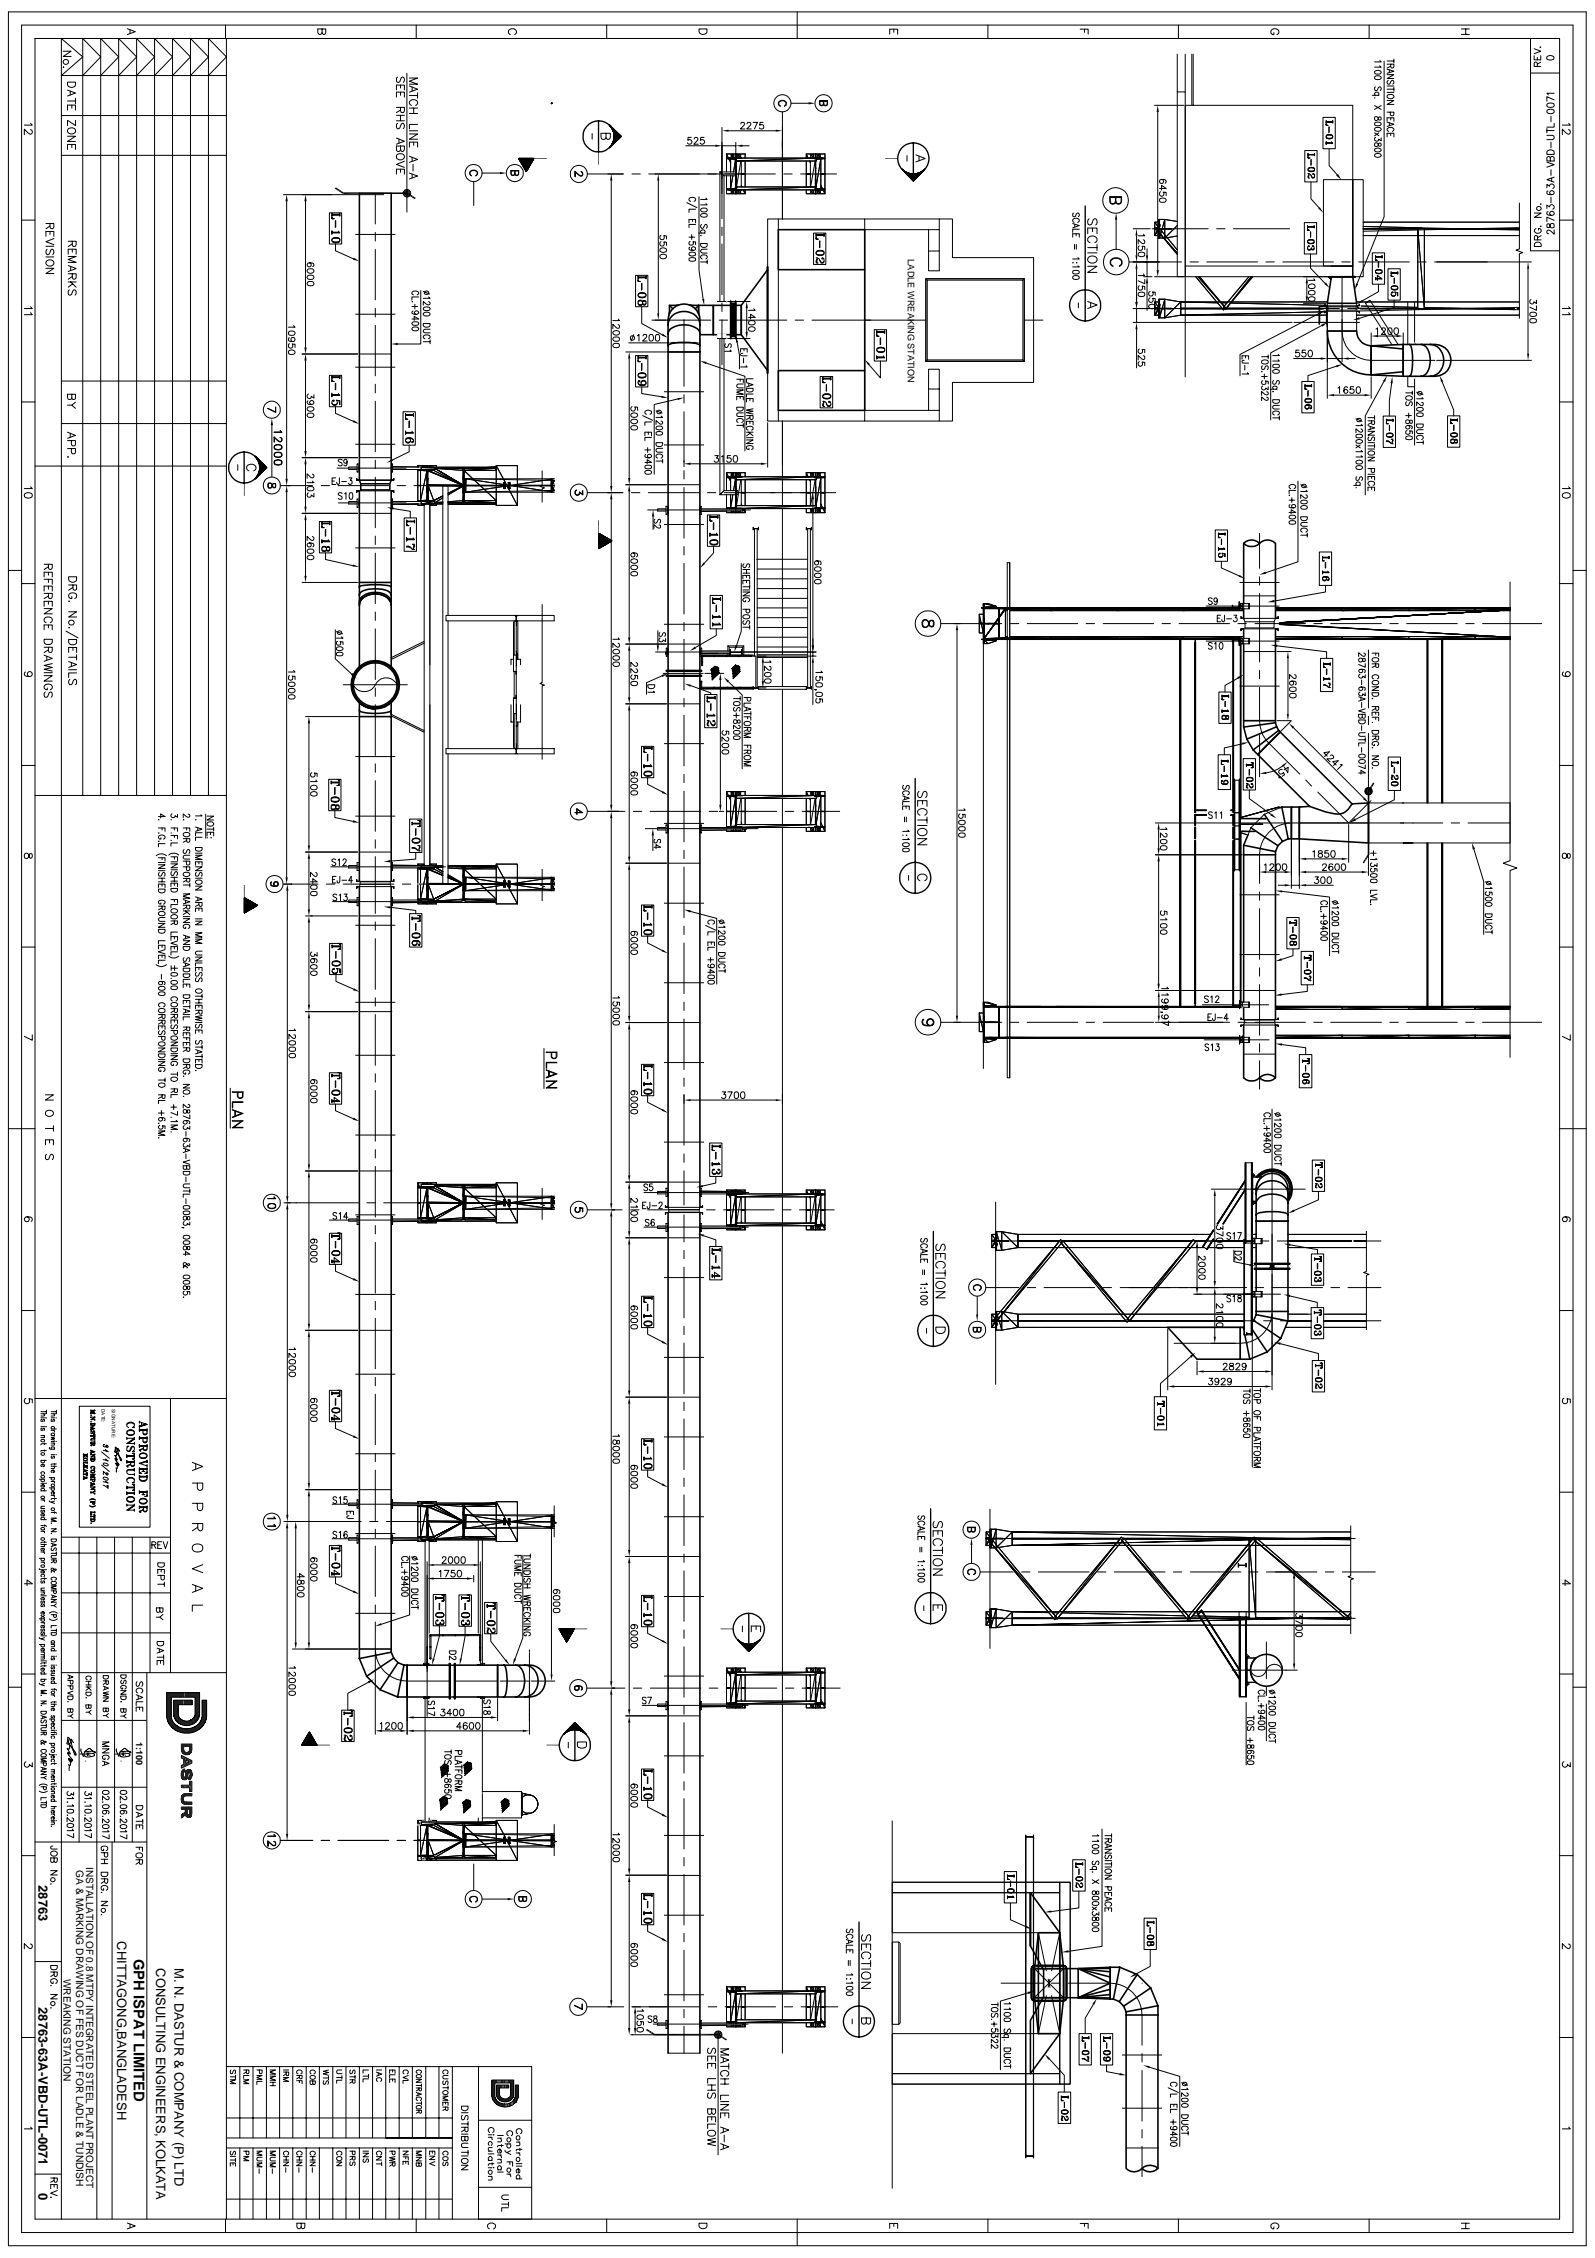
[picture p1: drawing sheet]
<svg xmlns="http://www.w3.org/2000/svg" width="594mm" height="841mm" viewBox="0 0 594 841" stroke-linecap="round" stroke-linejoin="round" font-family="sans-serif">
<defs><g id="words">
<text font-size="5.5" x="49.9" y="729.6" transform="rotate(90 49.9 729.6)">GPH ISPAT LIMITED</text>
<g font-size="4.8">
<text x="14.4" y="702.2" transform="rotate(90 14.4 702.2)">28763</text>
<text x="43.6" y="723.1" transform="rotate(90 43.6 723.1)">CHITTAGONG,BANGLADESH</text>
<text x="58.2" y="733.1" transform="rotate(90 58.2 733.1)">CONSULTING ENGINEERS, KOLKATA</text>
<text x="65" y="733.1" transform="rotate(90 65 733.1)">M. N. DASTUR &amp; COMPANY (P) LTD</text>
<text x="14.4" y="747.6" transform="rotate(90 14.4 747.6)">28763-63A-VBD-UTL-0071</text>
<text x="14.4" y="816.8" transform="rotate(90 14.4 816.8)">0</text>
</g>
<g font-size="3.8">
<text x="28.4" y="696.6" transform="rotate(90 28.4 696.6)">GA &amp; MARKING DRAWING OF FES DUCT FOR LADLE &amp; TUNDISH</text>
<text x="23.7" y="737" transform="rotate(90 23.7 737)">WREAKING STATION</text>
</g>
<text font-size="3.7" x="32.1" y="695.3" transform="rotate(90 32.1 695.3)">INSTALLATION OF 0.8 MTPY INTEGRATED STEEL PLANT PROJECT</text>
<g font-size="3.4">
<text x="338.1" y="96.5" transform="rotate(90 338.1 96.5)">LADLE WREAKING STATION</text>
<text x="50.7" y="648.7" transform="rotate(90 50.7 648.7)">1:100</text>
</g>
<g font-size="1.8">
<text x="37.8" y="524.7" transform="rotate(90 37.8 524.7)">DATE:</text>
<text x="41.7" y="524.8" transform="rotate(90 41.7 524.8)">SIGNATURE:</text>
</g>
</g></defs>
<g fill="none" stroke="#000" stroke-width=".37">
<path d="M3.1 4.4h587.7v832.1h-587.7zM8 9.3h577.9v822.2h-577.9zM13 14.3h567.9v812.2h-567.9zM23.5 19.1h3l-3 1.9h3M47.4 10.7l3 1.1-3 1.1M48.4 11.1v1.4M84 9.3v5M84.3 14.3v812.2M120 10.8l.1 1.7 .7 .3 .4-.3 .1-1.7h-2.9v1.3l.3 .5 .7 .2 .6-.7M147.6 14.3h4.9M155 9.3v5M190.1 12.9a1.15 1.15 0 0 1-.7-1.3 1.15 1.15 0 0 1 1.1-.9h.8a1.15 1.15 0 0 1 1.1 .9 1.15 1.15 0 0 1-.7 1.3"/>
<path d="M226 9.3v5M260.3 10.8h3v1a1.56 1.56 0 0 1-1.5 1.1 1.56 1.56 0 0 1-1.5-1.1zM296.9 4.4v9.9M331.4 12.7v-1.8h2.9v1.8M332.9 10.9v1.2M368 9.3v5M402.3 10.9h3v1.8M403.9 10.9v1.2M438.9 9.3v5M474.5 12.1v.8a1.1 1.1 0 0 1-1.2-1.1 1.1 1.1 0 0 1 1.2-1.1 1.23 1.23 0 0 1 1.6 .5 1.23 1.23 0 0 1-.5 1.7M509.9 9.3v5M544.3 10.8h3"/>
<path d="M544.3 12.8h3M545.9 10.8v2M570.1 14.3v79.1h10.8M571.4 18.1l2.5 1-2.5 .9M573.7 17.5l.2 .1h-.3M23.8 25h-.3l.2 .1M25.1 30.6h3a1.57 1.57 0 0 1-.8 1.9 1.57 1.57 0 0 1-2-.6zM25.1 33.6l3 1.1-3 1.1M25.1 37.6h3M26.2 34v1.3M26.8 39.1v1.2M28.1 36.6v2"/>
<path d="M30.8 28.1l6.7-6.9-6.7-6.9v282M37.5 28.1l6.7-6.9-6.7-6.9v282M44.2 28.1l6.7-6.9-6.7-6.9v282M50.9 28.1l6.7-6.9-6.7-6.9v282M57.6 28.1l6.7-6.9-6.7-6.9v282M64.3 28.1l6.7-6.9-6.7-6.9v282M71 28.1l6.6-6.9-6.6-6.9v282M77.6 28.1l6.7-6.9-6.7-6.9v282M84.3 28.1h-61.4l7.9-6.9-7.9-6.9v812.2M147.7 33.5v-1.8h2.9v1.8M147.7 36.2v-1.9h2.9v1.9M147.7 40h2.9v1.3l-.3 .6h-.9l-.2-1.9"/>
<path d="M148.1 28.7a1.06 1.06 0 0 0-.5 1.2 1.06 1.06 0 0 0 .9 .8l.4-.3 .5-1.4 .8-.3a1.26 1.26 0 0 1 0 2M149.2 31.7v1.1M149.2 34.3v1.2M151.6 27.3v51.7M152.5 29.1h3l-3 1.2 3 1.1h-3M152.5 32l3 1.2-3 1.1M152.5 35.6h3M153.2 39.2a1 1 0 0 1-.5-1.5 1.6 1.6 0 0 1 1.7-.6 1.6 1.6 0 0 1 1.1 1.5l-.7 .6M153.5 32.5v1.4M155.5 34.6v2M290.3 37.7a1.36 1.36 0 0 1 1.9-.2 1.36 1.36 0 0 1 .2 1.9l-.2 .2a1.07 1.07 0 0 0 .6-1.2 1.07 1.07 0 0 0-1-.9 1.33 1.33 0 0 0-1.7 1.3l.6 .8a1.04 1.04 0 0 1-.8-.9 1.04 1.04 0 0 1 .4-1zM294.6 38.5h6.6"/>
<path d="M306.7 38.7a.82 .82 0 0 0 .5 .7 .82 .82 0 0 0 .9-.3l.1-1.6h-3l.2 1.6 .8 .3 .6-.7M306.7 37.7l-.2 1.4h-.9l-.2-1.4h2.7v1a.75 .75 0 0 1-1.2 .4l-.1-1.4M430 39.2h10.9M438.5 20.2v14h3v68.9M438.5 34.2v68.9h3M441.5 39.2h62.4v63.9v-36.2h3.8v36.2h-66.2zM441.5 20.2v14M443.9 20.2v19zM444.4 20.2v19M511.1 35.5h2.5M512.1 36.4h.1M512 39.3l2.4 1.5"/>
<path d="M512.1 26.5l1.2-.3 1 .3 .1 .4a1.37 1.37 0 0 1-1.2 .7 1.37 1.37 0 0 1-1.2-.7zM512.1 28.6l.9-.4a1.07 1.07 0 0 1 1.4 .9 1.56 1.56 0 0 1-2.4 0zM512.3 32.4a.7 .7 0 0 0-.4 1 .7 .7 0 0 0 1.1 .2l.3-.9 .8-.3 .3 .5-.3 .8M512.3 35.5a.69 .69 0 0 1 0-1 .69 .69 0 0 1 1 0 .69 .69 0 0 1-.1 1M513.9 22.5l.5 .6h-2.4M513.9 24.5l.5 .5h-2.4M514.4 39.3l-2.4 1.5M515.5 22.8v57.9l-10 25M516.6 23.9h2.6l-.3 1.4-.8-.2-.1-1.2M516.6 25.8l2.6 .7-2.6 .8M516.6 27.8h2.6l-2.6 1.4h2.6M516.6 37.5h2.6l-2.6 1.4h2.6"/>
<path d="M516.6 22.7h2.6M516.6 32h2.6M516.6 33.2h2.6M516.6 34.4h2.6M516.8 35.5a1.41 1.41 0 0 1 2.4 .7 1.41 1.41 0 0 1-1.4 .6 1.41 1.41 0 0 1-1.2-1zM517.1 29.9a.74 .74 0 0 0-.4 1 .74 .74 0 0 0 1 .4l.6-1.3 .5-.1a.8 .8 0 0 1 .4 .7 .8 .8 0 0 1-.4 .8M517.5 26v1M518 24.7l-1.4 .6M519.2 22v1.4M519.2 32.5v1.5M570.1 27.2h10.8M571.4 20.8v1.5h2.5v-1.5"/>
<path d="M572.6 24.8l-.2-1.5-.8-.1-.2 1.6h2.5M572.6 21.4v.9M573.9 23.1l-1.3 .8M11.3 48.3a.87 .87 0 0 1 .8 .8 .87 .87 0 0 1-.7 .9l-.9-.4-1.4-1.5v2.1M11.4 45.9l.6 .7h-2.9M22.9 43h61.4M22.9 57.9h61.4M25.1 41v-1.9h3v1.9M25.1 50.7h3l-3 2h3M25.1 55.7v-1.9h3v1.9M25.6 47.9a1.5 1.5 0 0 1 1.7-.2 1.5 1.5 0 0 1 .7 1.6 1.6 1.6 0 0 1-1.7 .6 1.6 1.6 0 0 1-1.2-1.4zM26.8 53.8v1.2"/>
<path d="M28.1 44.8v2l-3-2v2M147.7 51.4l2.9 1.2-2.9 1.1M147.7 43h2.9M147.7 45h2.9M147.7 57.8a1.5 1.5 0 0 1 1.9-.6 1.5 1.5 0 0 1 .9 1.8 1.5 1.5 0 0 1-1.9 .5 1.5 1.5 0 0 1-.9-1.7zM148.1 45.9l-.4 .8v.9l.4 .3 .8-.3 .5-1.3 .5-.4a1.15 1.15 0 0 1 .8 .9 1.15 1.15 0 0 1-.5 1.1M148.6 51.8v1.5M149.2 54.4l.2 1.8h.9l.3-.5v-1.3h-2.9v1.3a.76 .76 0 0 0 .4 .7 .76 .76 0 0 0 .8-.2l.3-.5M149.2 43v2M149.2 41l-1.5 .9M152.5 49.9h3l-3 1.9h3M152.5 54.8v-1.9h3v1.9"/>
<path d="M152.5 58.2l3 1.2-3 1.1M152.5 48.7h3M152.5 40.2h3M152.5 42.3h3M153.5 58.6v1.5M154.1 40.2v2.1M154.1 52.9v1.2M155.5 46.3h-3v1.7M193.2 59h10.4M220.6 49.7v2.1M223 56.6v4.7M225.7 49.6l.2 2 .4 .3 .7-.1 .3-.6v-1.6h-3.4v1.6a.94 .94 0 0 0 .9 .8 .94 .94 0 0 0 .9-.8"/>
<path d="M255.4 54.3h11M257.5 51.2h-1.2l-.1 1.1a.88 .88 0 0 1 1.3 0 .88 .88 0 0 1-.2 1.3 .88 .88 0 0 1-1.3-.4M258.6 51.8l.4-.6h.5l.4 .7-1.5 1.8h1.7M262.2 51.2h-1.2l-.1 1.1a.9 .9 0 0 1 1.3-.1 .9 .9 0 0 1-.1 1.3 .9 .9 0 0 1-1.3-.3M268.9 47.4v34.1M268.9 54.3h5.2M270.6 58.9l1 .2h-1zM270.6 57.3l.7 1.6-.7-1.6h3.4v1.6l.2-1.6M270.6 59.1h3M270.6 57.3h6.9v1.6M270.6 57.3v6.7M270.6 58.9h3.3"/>
<path d="M271.4 48.7h17.6M271.4 59.1l.7 1.5M271.6 59.1h.1M271.6 58.9l2.3 .1M271.6 58.9h-1l1 .2M271.6 59.1l2.3-.1-2.3 .1h2M271.6 59.1h2M272.1 59.1l1.8 .2-1.8-.2v4.9zM272.4 57.6h.9v1zM272.4 57.6v1h.9M273.5 58.9l.4 .1M273.6 59.1h.3z"/>
<path d="M273.9 59.2h.1M273.9 58.9v1.1zM273.9 58.9h-.4l.4 .1M273.9 58.9h.6h-.6v1.1l.5-.1-.5 .1h.5h-.5l.1-1v1M273.9 58.9l.2 .1M273.9 59.9l-.7 4.1M274 57.3v1.1zM274 60v6.4zM274 59h.6h-.6h.6h-.6v1M274 59.1h.2M274 60l.1 4M274.1 59v.6"/>
<path d="M274.1 59.1h.1M274.1 53v18.6M274.2 57.3l-.2 1.1zM274.2 59.3h.1M274.2 60v3.1M274.2 59.2h.1M274.3 58.9v1.1zM274.6 60h.1M274.5 58.9h28.9M274.8 57.6h1v1zM274.8 57.6v1h1M274.8 59h1.4z"/>
<path d="M274.8 58.9h1.4M275.9 60l-1.6 9.6zM275.9 46.2l.2-.5 .8-.1 .4 .7-1.5 1.7h1.7M276.1 60v9.6zM276.5 59h.1M276.5 54.3h2.6M277.5 60v4.7M278.2 46.2l.5-.6 .7 .1 .3 .4-.4 .7-1.2 1.2h1.7M280.5 45.6h1.6l-1.1 2.4M284.2 45.6h-1.1l-.1 1.1a.86 .86 0 0 1 1.3-.1 .86 .86 0 0 1-.2 1.3 .86 .86 0 0 1-1.2-.3M291.4 41.7v17.2M291.4 60v9.6"/>
<path d="M300.3 57.3l.7 1.6-.7-1.6h3.4v1.6l.2-1.6M300.3 57.3h7v1.6M300.3 57.3v1.6M300.3 60v4.7M301.3 59h.1M301.5 60l.3 .6M301.8 60v9.6zM302 57.6h1v1zM302 57.6v1h1M303.4 59.1h2.8zM303.4 58.9h.8zM303.6 60l-1.7 9.6z"/>
<path d="M303.7 57.3v1.1zM303.7 60l.2 9.6zM303.7 60v3.8zM303.8 59.1h.1M303.9 57.3l-.2 1.1zM303.9 60v2.4zM304 58.9l.3 .1h-.3M304 58.9h.3M304 58.9v1.1h-29.4h29.4v-1.1l-29.7 1.1-.1-1M304 58.9l-29.7 1.1v-1.1l-.2 .1M304 59.3l1.7-.2-1.7 10.5M304.3 58.9h3"/>
<path d="M304.3 58.9h1.9l-2.2 .1M304.5 57.6h1v1zM304.5 57.6v1h1M305.7 59.1v11.3l-1.7-.1 1.7 .1zM306.2 58.9h1.1v.2zM306.2 58.9h.1M306.2 58.9l1.1 .2-1.1-.1M306.2 59h-2.2l2.2 .1M306.2 58.9l-2.2 .1M306.2 59v.1M307.3 58.9v.2h-1.1M307.3 59.1v5.6"/>
<path d="M329.7 59h4.6M337.8 57.9v2.2M341.1 57.7l3.5 1.3-3.5 1.3M342.3 58.2v1.7M431.2 41.7v58.9M486 56.1h4.6v11.7h-4.6zM487.2 57.1v1.8h.7l-.7-.1M487.2 57.5h2.4M487.2 57.7h2.4M487.2 57.3l.1 .2M487.2 57.3l.2 .2M487.2 58.3l.1 .6"/>
<path d="M487.2 58.5l.2 .4M487.2 58.6l.3 .3M487.3 57.6h2.2M487.3 57.7l-.1 .2M487.4 57.7l-.2 .2M488.3 59.5l.1 2zM489.5 57.7l.1 .2M489.6 57.1v.9M489.6 57.3l-.1 .2M492.8 43.7h4.5v11.7h-4.5zM493.9 44.9v1.8h.7l-.7-.2 .4 .2M493.9 50.8a1.68 1.68 0 0 1 2.5 0"/>
<path d="M493.9 51a1.68 1.68 0 0 0 2.5 0M493.9 45.2h2.5M493.9 45v.2M493.9 46.1l.1 .6-.1-.4M493.9 52.9l2.2 .2M493.9 52.7v1.2M493.9 53.5l.2-.1-.2 .2M494 50.4a1.23 1.23 0 0 1 1.6-.4 1.23 1.23 0 0 1 .6 1.4 1.23 1.23 0 0 1-1.5 .4 1.23 1.23 0 0 1-.7-1.4zM494 45.4h2.2M494 53.3h2.1M494.1 50.4h2M494.1 51.4h2"/>
<path d="M495 47.3v2zM495 55.4v6.3l3 3.4M495.9 52.8l.5 .6h-2.5M496.1 45.5h.3h-2.5v.2M496.2 45.5l.2 .2M496.4 44.9v.9M496.4 45l-.2 .2M496.4 45.2h-.3M512 49.5l1.6 1.1M512.1 43.6a1 1 0 0 1 1.1 0 1 1 0 0 1 .4 1l.5 .1 .3-.3-.1-.8h-.7a1 1 0 0 1-.4 1 1 1 0 0 1-1.1 0zM512.1 45.7l.9-.2a1.1 1.1 0 0 1 1.4 .8 1.56 1.56 0 0 1-2.4 0zM512.1 47.8l.9-.4a1.07 1.07 0 0 1 1.4 .9 1.56 1.56 0 0 1-2.4 0z"/>
<path d="M512.1 53.4a1 1 0 0 1 1.1 0 1 1 0 0 1 .4 1l.5 .1 .3-.5-.1-.6h-.7a1 1 0 0 1-.4 1 1 1 0 0 1-1.1 0zM512.1 55.5l1.2-.4 1.1 .6a1.31 1.31 0 0 1-1.2 .9 1.31 1.31 0 0 1-1.2-.9zM512.1 57.5l.9-.3a1.1 1.1 0 0 1 1.4 .7l-.5 .5-.9 .2-.9-.3zM512.4 51.2a.75 .75 0 0 0 0 1.3 .75 .75 0 0 0 1.1-.7l.9 .6v-1.1M513.6 49.5l-1.6 1.1M516.6 41.8h2.6l-.3 1.2h-.9l-.2-1.2M516.6 45.2v-1.3h2.6v1.3M516.6 45.5l2.6 .8-2.6 .8M516.6 51v-1.4h2.6v1.4M517.2 49a.79 .79 0 0 1-.6-1 .79 .79 0 0 1 1.1-.6h.5a.78 .78 0 0 1 1 .6 .78 .78 0 0 1-.6 1M517.5 45.7v1.1M518 43.9v.7"/>
<path d="M518 49.6v.9M584.2 48.3a.87 .87 0 0 1 .7 .8 .87 .87 0 0 1-.6 .9l-.9-.4-1.5-1.5v2.1M584.3 45.9l.6 .7h-3M105.6 72.5h37.3M106.8 75v103.3M113.8 75v54.4M122.7 79.3h4.6v11.6h-4.6zM123.6 79.4v2.1h.9l-.9-.1M123.6 79.8h3M123.6 79.5l.2 .3M123.6 79.7l.4 .1M123.8 80h2.7"/>
<path d="M126.6 79.4v1.1M126.6 79.5l-.1 .3M126.6 79.7l-.3 .1M133.9 72h11.8M139.8 72.5v10.9M147.7 64.9v-1.9h2.9v1.9M149.2 63v1.2M150.6 60.1l-2.9 1.1 2.9 1.1M152.5 64.5l3 1.1-3 1.1M153.5 64.9v1.3M153.8 61.2v2.5M175.1 64a1.43 1.43 0 0 1 1.8-.7 1.43 1.43 0 0 1 .8 1.8l-.5 .4a1.04 1.04 0 0 0 .5-1.2 1.04 1.04 0 0 0-.9-.8 1.52 1.52 0 0 0-1.7 .7l.1 .9 .4 .4-.3-.1a1 1 0 0 1-.2-1.4z"/>
<path d="M176.4 67.7v8.9M179.6 64.5h6.6M191.7 64.6l.2 .6a.75 .75 0 0 0 .9 .2 .75 .75 0 0 0 .4-.8v-1.1h-3l.3 1.7a.82 .82 0 0 0 .9 .2 .82 .82 0 0 0 .5-.8M191.7 63.7l-.2 1.4h-1l-.1-1.4h2.7l-.1 1.4h-1.1v-1.4M214.1 64l1.5 1.2a.87 .87 0 0 0 1.2 .3l.3-1-.3-.5h-.3a.98 .98 0 0 1 .3 1.4h-.8l-1.9-1.6v2l.2-1.8M218.8 64.8h13.4M227.7 67.3v113.7M235.4 64.8h3.1M241.6 64.8h47.2M245.2 67.3v49.4M255.8 75.5l3.8 1.8M257.2 75a.78 .78 0 0 1-.6-.9 .78 .78 0 0 1 1-.6h.5a.78 .78 0 0 1 1 .6 .78 .78 0 0 1-.6 .9"/>
<path d="M259.1 77.9h-2.5v1.2M260.3 73.3v27.3l1.6 10.7M261.1 77.8l.9-.3a1.05 1.05 0 0 1 1.4 .6v.2a1.41 1.41 0 0 1-2.5-.2zM261.1 79.8l.9-.3a1.05 1.05 0 0 1 1.4 .6v.2a1.45 1.45 0 0 1-2.5-.2zM263 73.8l.4 .5h-2.5M263 75.8l.4 .5h-2.5M270.6 70.4l1 .3h-1zM270.6 70.7v1.5h3.4M270.6 70.7h2.9M270.6 65.5v5.2M270.6 70.4h3.3M271.6 70.7h.1"/>
<path d="M271.6 70.4l2.3 .2M271.6 70.4h-1l1 .3M271.6 70.7h1.9M272.1 65.5v4.9M272.4 71h.9v1zM272.4 71v1h.9M273 65.5l-.9 4.9 1.8-.1-1.8 .1zM273.5 70.7h.4M273.6 70.7h.1M273.9 70.7h.5M273.9 70.6l-2.3 .1h1.9M273.9 70.7h.9"/>
<path d="M273.9 70.6l-2.3 .1M274 70.3h.1M274 71.2v1zM274 70.7l.2 1.5h3.3l-.6-1.5 .6 1.5v-1.5v1.5h-3.5zM274 69.6v1h.6h-1.1M274 69.6l-.1 1.1M274 70.4h.2M274 66.4v3.2M274.1 65.5l.1 4.1zM274.1 70v.6zM274.1 70.4h.1M274.2 63.2v6.4z"/>
<path d="M274.2 63.2h.1M274.2 71.2l-.2 1zM274.2 64h-6.1l1.6 1.5h4.5M274.2 69.6l.1 1.1zM274.2 70.6l-.1 .1M274.5 70.4h.1M274.7 70.6h.1M274.6 69.6h-.7v1.1M274.6 69.6h-.7l.1 1M274.6 69.6h29.4M274.8 71h1v1zM274.8 70.6h1.4z"/>
<path d="M274.8 71v1h1M276.1 64.7l1.4 .2zM276.1 69l.3 .6M276.2 70.7h-1.4h28.6M276.5 70.6h.1M277.5 64.9v4.7M291.4 70.7v10.9M291.9 64.8h3.2M298.2 64.8h13.4M300.3 70.7v1.5h3.4M300.3 64.7l1.5 .2zM300.3 64.9v4.7"/>
<path d="M301.3 70.6h.1M302 71h1v1zM302 71v1h1M303.4 70.7h.7zM303.4 70.4h.8zM303.7 63.8v2.9zM303.7 66.7h.1M303.7 66.8v2.8zM303.7 71.2v1zM303.7 70.7l.2 1.5h3.4l-.7-1.5 .7 1.5v-1.5v1.5h-3.6zM303.7 64.5l.2 .5M303.8 70.4h.1"/>
<path d="M303.9 62.4h.1M303.9 62.6h.1M303.9 66.8v2.8zM303.9 62.7v4.1zM303.9 71.2l-.2 1zM303.9 62.7h.1M304 70.6l.3 .1zM304 69.6l-29.7 1.1-.1-1.1v1M304 69.6v1.1v-1.1l-29.7 1.1M304 70.6h2.2M304 70.4h2.2M304 70.6l2.2 .1"/>
<path d="M304.3 70.7h1.9M304.5 71h1v1zM304.5 71v1h1M305.7 64.7l1.6 .2zM305.7 69l.7 1.4M306.2 70.4h1.1v.3zM306.2 70.4h.1M306.2 70.4l1.1 .3-1.1-.1M306.2 70.6v.1M306.2 70.4l-2.2 .2M307.3 70.4v.3h-1.1M307.3 70.4l-3.3 .2"/>
<path d="M307.3 64.9v5.5M399.9 79.4a.7 .7 0 0 0-.4 1 .7 .7 0 0 0 1.1 .1l.3-.8 .8-.3 .3 .5-.3 .8M415.5 75a1.18 1.18 0 0 0 .8 1 1.18 1.18 0 0 0 1.3-.4l.1-2.3h-4.4v1.7a1.18 1.18 0 0 0 .9 1 1.18 1.18 0 0 0 1.3-.4l.1-.6M415.5 73.5l-.3 2.1h-1.4l-.3-2.1h4.1l-.3 2.1h-1.4l-.3-2.1M431.9 70.2h2.4l-1.7-1.2v1.8M432 74.1l.9-.3a1.06 1.06 0 0 1 1.4 .9 1.44 1.44 0 0 1-2.4 0zM432.3 71.4a.88 .88 0 0 0-.4 1.3 .88 .88 0 0 0 1.3 .2 .88 .88 0 0 0 0-1.3l1.1 .1v1.1M432.6 66.8a.77 .77 0 0 1 .7 1.1 .77 .77 0 0 1-1.2 .2 .77 .77 0 0 1 .1-1.2l.4-.1a1.18 1.18 0 0 1 1.7 1l-.3 .5M487.2 63l.9-.5 1.4 .3 .1 .2M487.2 63.3a1.91 1.91 0 0 0 2.4 0M487.2 64.6l.7 .2 1 1.5a.87 .87 0 0 0 .8-.8 .87 .87 0 0 0-.7-.9v.5l.3-.3M487.3 62.7l1-.4 .9 .1 .3 .3 .1 .6a1.34 1.34 0 0 1-1.3 .7 1.34 1.34 0 0 1-1.1-1z"/>
<path d="M487.4 62.7l.7-.3 1.4 .3M487.4 63.6l.7 .3 1.4-.3M487.4 64.6l.1 1.7M487.4 66.2l.1-1.1-.3 1 .6 .2M488.3 65.2l.4 .8h.8l.1-.3M488.3 67.8v6.2l3 3.4M488.7 66.1h.8M489 64.8l.2 .1zM492.9 66.9h11v32.2h-11zM565.9 75.6v17.1l-1.3 .5 2.6 .9-1.3 .4v24.1M571.5 79.4h2.5l-2.5 1.6h2.5M573.9 75.9l.1 .2h-.2"/>
<path d="M8 82h5M17.1 83.3h3l-.3 1.7-.6 .2-.4-.3-.2-1.6M17.1 88v-1.8h3v1.8M17.1 99.9h3l-3 2h3M17.1 91.7h3M17.1 95.7h3M17.5 97.1a1.44 1.44 0 0 1 1.8-.2 1.44 1.44 0 0 1 .6 1.6 1.43 1.43 0 0 1-1.8 .6 1.43 1.43 0 0 1-.8-1.7zM17.5 92.8a1.13 1.13 0 0 0-.4 1.2 1.13 1.13 0 0 0 .8 .9l1.5-2.1a1.18 1.18 0 0 1 .2 2.1M18.6 84.2l-1.5 1M18.6 86.2v1.1M20.1 88.8l-3 1.2 3 1.1M25.4 89.9h3v1.2l-.4 .6h-.8l-.3-1.8"/>
<path d="M25.4 94.7v-1.9h3v1.9M25.4 95.5h3l-3 1.1 3 1.1h-3M25.4 98.9l3 1.1-3 1.1M26.3 99.3v1.4M26.9 90.9l-1.5 .9M26.9 92.8v1.1M115.2 97.9a.76 .76 0 0 1 .7 .8 .76 .76 0 0 1-.8 .7l-.7-.7a1.35 1.35 0 0 1 1.3-.9 1.35 1.35 0 0 1 1.2 1l-.4 .5M123.6 89.3a2.35 2.35 0 0 1 3 0M123.6 89.6a2.35 2.35 0 0 0 3 0M123.6 80.1h3M123.6 80.8l.2 .7M123.6 81.1l.4 .4"/>
<path d="M123.6 81.2l.4 .3M123.6 86.5h2.7M123.6 85.9v1.4M123.6 86.2l.2 .3M123.6 86.3l.4 .2M123.8 88.8a2.32 2.32 0 0 1 2.7 0 1.1 1.1 0 0 1-.4 1.5 1.41 1.41 0 0 1-1.7 .1 1.41 1.41 0 0 1-.6-1.6zM123.8 80.1l-.2 .3M123.8 86.6h2.5M123.8 86.7l-.2 .4M124 88.8l.8-.2 1.5 .2M124 90l.8 .3 1.5-.3M124 80.1l-.4 .1"/>
<path d="M124 86.7l-.4 .2M124.9 82.2l.2 2.4zM125 90.9v2.5l6.6 3M126.1 86l.5 .7h-3M126.3 80.1l.3 .1M126.5 80.1l.1 .3M132.3 87.3h14.9M139.8 86.6v3.2M139.8 92.9v18.8M245.9 92.7a1.25 1.25 0 0 1 1.5-.5 1.25 1.25 0 0 1 .8 1.5l-1 .3a1.1 1.1 0 0 1-1.4-.9zM245.9 95l.9-.3a1.1 1.1 0 0 1 1.4 .9 1.31 1.31 0 0 1-1.2 .8 1.31 1.31 0 0 1-1.2-1zM246.2 87.7a.88 .88 0 0 0-.2 1.2 .88 .88 0 0 0 1.3 .1 .88 .88 0 0 0-.1-1.3l1 .2v1.1"/>
<path d="M246.2 90a.88 .88 0 0 0-.2 1.3 .88 .88 0 0 0 1.3 .1 .88 .88 0 0 0-.1-1.3l1 .1v1.2M256.6 83v-1.3h2.5v1.3M256.6 88.3h2.1M256.7 94.3l.9-.4a1.07 1.07 0 0 1 1.5 .9l-.1 .2-1.4 .4-.9-.4zM256.7 96.2l.9-.2a1.1 1.1 0 0 1 1.5 .7 1.54 1.54 0 0 1-2.5 0zM257 92.1l-.4 .6a1.43 1.43 0 0 0 2.5-.1 .7 .7 0 0 0-.7-.7 .7 .7 0 0 0-.7 .6 .7 .7 0 0 0 .5 .7M257 89.9a.77 .77 0 0 0-.1 1.1 .77 .77 0 0 0 1.1 .1 .77 .77 0 0 0 .1-1.1l1 .1v1M257.6 87.4v1.8M257.9 81.7v.8M259.1 83.6h-2.5v1.2M260.2 86.8h2.4M260.9 87.7h.3z"/>
<path d="M260.9 90.7h2.5v.8a1.3 1.3 0 0 1-1.6 .6 1.3 1.3 0 0 1-.9-1.4zM260.9 97.6h2.5M261.3 83.6l-.4 .5a.76 .76 0 0 0 .8 .9l1.2-1.4 .5 .5-.3 .9M261.3 86.8l-.4-.4a.78 .78 0 0 1 1-.8 .78 .78 0 0 1 .6 1l-.2 .2M261.5 96.5a.78 .78 0 0 1-.6-1 .78 .78 0 0 1 1-.6h.6a.79 .79 0 0 1 .9 .6 .79 .79 0 0 1-.5 1M263.4 92.8l-2.1 .1-.4 .5 .2 .5 .6 .4h1.7M263.4 96.8v1.4M268.9 84.6v3.1M268.9 90.9v18.9M285.9 81.6h36.2v75.2h-36.2zM289.9 81.6v75.2M303 86.8h4.6v11.7h-4.6z"/>
<path d="M304 87v2.1h.8l-.8-.2M304 94.1a2.52 2.52 0 0 1 2.8-.3l.1 .3M304 94.3a2.1 2.1 0 0 0 2.9 0M304 96h.4a1.5 1.5 0 0 1 1.2 1.5l.5 .5a1.03 1.03 0 0 0 .9-.9 1.03 1.03 0 0 0-.6-1.1l-.3 .3 .3 .2 .1-.3M304 87.4h2.9M304 87.7h2.9M304 87.2l.1 .2M304 87.2l.3 .2M304 88.4l.1 .7M304 88.7l.3 .4M304 88.8l.4 .3M304.1 93.7l1.1-.5 1.2 .1 .4 .4a1.02 1.02 0 0 1-.4 1.3 1.39 1.39 0 0 1-1.6 .2 1.39 1.39 0 0 1-.7-1.5z"/>
<path d="M304.1 87.6h2.7M304.1 87.7l-.1 .3M304.3 93.7l.8-.4 1.6 .4M304.3 94.8l.8 .2 1.6-.2M304.3 96l.1 2M304.3 97.9l-.2-.8 .3-.6-.4 .6v.6l.7 .3M304.3 87.7l-.3 .1M305.2 89.8l.2 2.4zM305.2 96.7l.4 .6a.74 .74 0 0 0 .6 .5 .74 .74 0 0 0 .7-.5M305.8 97.7h.9M306.2 96.2l.2 .1zM306.7 87.7l.2 .1"/>
<path d="M306.8 87.7l.1 .3M306.9 87v1.1M306.9 87.2l-.1 .2M306.9 87.2l-.2 .2M322.1 81.6h27.7M345.9 93.5v7.4h3.9v-7.4M345.9 85.5v8M349.8 81.6v3.9h-27.7M349.8 81.6h5v14.4h30.2v46.4h-30.2v14.4h-5M349.8 85.5v8h-3.9M399.5 97.8l.1 .2zM399.5 83.3l2.5 .7-2.5 .9"/>
<path d="M399.5 88.3v-1.2h2.5v1.2M400 82.8a.79 .79 0 0 1-.5-.9 .79 .79 0 0 1 1-.6h.6a.78 .78 0 0 1 .9 .6 .78 .78 0 0 1-.6 .9M400.2 91v1.8M400.3 83.5v1M400.8 87.1v.7M400.9 97.8h.3zM400.9 91v1.8M401.5 96l.5 .5h-2.5M401.5 99l.5 .4h-2.5M402 85.4h-2.5v1.2M405.1 87.1v-2.2h3.5v2.2M405.1 99.2h3.5l-3.5 2.3h3.5"/>
<path d="M405.1 92.2h3.5M405.1 94.2h3.5M405.6 95.7a1.79 1.79 0 0 1 1.9-.3 1.79 1.79 0 0 1 1.1 1.6 1.81 1.81 0 0 1-2 1 1.81 1.81 0 0 1-1.5-1.6zM405.6 81.5a1.24 1.24 0 0 0-.5 1.3 1.24 1.24 0 0 0 1 1l.5-.3 .6-1.7 .9-.3a1.48 1.48 0 0 1 0 2.3M406 90.4a1.26 1.26 0 0 1-.9-1.4 1.26 1.26 0 0 1 1.3-1.1 1.56 1.56 0 0 1 1.7 .4 1.56 1.56 0 0 1 .3 1.6l-.6 .5M406.9 84.9v1.4M408.6 91v2.3M413.7 96.9a2.59 2.59 0 0 1 4.2 .4l-.2 1.3-.8 .6a1.55 1.55 0 0 0 .9-1.8 1.55 1.55 0 0 0-1.6-1.2 1.96 1.96 0 0 0-2.5 2l.8 1-.4-.2a1.59 1.59 0 0 1-.4-2.1zM415.7 81.8v11M420.5 97.6h19.6M422.1 85.2h6.3M423.3 87.7v7.4"/>
<path d="M424 94.3l.9-.4a1.1 1.1 0 0 1 1.5 1 1.36 1.36 0 0 1-1.2 .7 1.36 1.36 0 0 1-1.3-.7zM424.3 91.6a.9 .9 0 0 0-.3 1.2 .9 .9 0 0 0 1.3 .3 .9 .9 0 0 0 .1-1.4l1 .1v1.2M425.8 89.4a.72 .72 0 0 1 .6 .7 .72 .72 0 0 1-.7 .7l-1.8-1.5v1.6M426 87.2l.4 .6h-2.5M427.2 92.7v2.4M427.2 97.6v5.5M429.1 85.2h20.9M430.1 85l1.3 .4h-1.3zM430.1 82.7h1.4h-1.4l1.4 2.1-.2 .2 .2-.2-1.4 .2 1.4-.2-1.4-2.1v2.3zM430.1 85h1.4h-1.4v.4M430.1 85l1.3 .4h-1.3M430.1 85.4v2.3l.9-1.8-.9 1.8 1.1-1.7-1.1 1.7h1.4h-1.4z"/>
<path d="M431 85.7l.5-.5-.5 .5 .5 .8zM431.3 85.5h.1M431.3 85.4v.1M431.5 81.7h.4v7h-.4l.4-7h-.4v7zM431.9 81.7v7h-.4zM431.9 83.5l.1 1zM431.9 85.1l1.4 .2zM431.9 86l.1 1zM431.9 81.7h1.9l-.9 3.4 .9-3.4v3.4v-3.4l4.7 .8-4.7-.8zM431.9 85.1l4.4 .2zM431.9 85.1h.1M432 83.5l-.1 1z"/>
<path d="M432 86l-.1 1zM432 87l6.5 7.8M432 86.9l6.5 7.4M432.1 85.3l6.4 7.8M432.8 85.3l-.9 3.4h1.9v-3.4v3.4l4.7-4.7-4.7 4.7 4.7-.8-4.7 .8h-1.9zM433.3 85.1l3 .2zM441.5 99.1h54.4M443.2 97.6h3.2M449.5 97.6h18.9M453.1 85.2h3.2M459.4 85.2h20.9M471.5 97.6h3.1"/>
<path d="M477.8 97.6h18.9M485.8 82.9h4.6v11.7h-4.6zM487 84v1.8h.7l-.7-.2M487 89.9a1.91 1.91 0 0 1 2.5 0M487 90.1l.9 .5 1.2-.1 .4-.4M487 84.6l2.5 .2-.2-.2M487 84.1l.2 .3M487 84.3l.3 .1M487 85.2l.2 .6M487 85.4l.3 .4M487 85.5l.3 .3M487.2 89.5l.9-.3 .9 .1 .4 .2 .1 .6a1.34 1.34 0 0 1-1.4 .7 1.34 1.34 0 0 1-1.1-.9z"/>
<path d="M487.2 84.4h2.2M487.2 84.6l-.2 .1 .3-.1M487.3 89.5l.6-.2 1.4 .2M487.3 90.5l.6 .2 1.4-.2M487.3 93h.8M487.3 91.6l.3 .3v-.3a.76 .76 0 0 0-.6 1.1 .76 .76 0 0 0 1.3 .1l.1-.6M487.5 91.6l.1 .2zM488.1 86.4l.1 1.9zM488.1 94.6v5.3l5.4 5.6M488.5 92.8h.9M488.9 91.6l.1 .2zM489.1 91.6l-.2 .3v-.3a.77 .77 0 0 1 .6 .8 .77 .77 0 0 1-.7 .7l-.4-.5"/>
<path d="M489.5 92.5l-.4 .3-.6-.1-.1-.2-.2 .3a.75 .75 0 0 1-1.2-.2M489.5 84.1v.3h-2.5M489.5 84v.9M489.5 84.3l-.2 .1M499.8 97.6h3.1M506.1 97.6h18.8M507.7 86.1l58.2-1.3zM507.7 85.3l20.4-.1zM507.7 85.2h21.8zM507.7 87.7h58.2M507.7 82.7h58.2M507.7 84.4l22.1 .5"/>
<path d="M507.7 85.1h21.9M507.7 85.3h20.4M511.1 94.2h4.6v11.7h-4.6zM512.3 95.2v1.8h.7l-.7-.2M512.3 95.5h2.5M512.3 95.8h2.5M512.3 95.3l.1 .2M512.3 95.4l.3 .1M512.3 96.4l.1 .6M512.3 96.5l.3 .5M512.3 96.7l.4 .3M512.4 95.6h2.3"/>
<path d="M512.4 95.8h.2M513.3 97.5l.2 2zM514.5 95.8h.2M514.8 95.2v.9M514.8 95.3l-.1 .2M514.8 95.4l-.3 .1M528.1 85.2h2.4v29.7zM528.1 85.2l2.4 29.7h-2.4zM528.1 97.6h3.1M530.1 84.9l35.8 .8zM530.4 85.1h.2M530.5 85.2h-2.4v29.7"/>
<path d="M530.5 85.2h.1M530.5 85.2v29.7M530.9 85.1h35M531 85.2h34.9M531.1 85.3h34.8M534.3 97.6h36.1M571.7 90.6a1.37 1.37 0 0 1 1.6-.3 1.37 1.37 0 0 1 .7 1.5h-2.5zM572.1 85.1a.91 .91 0 0 0-.6 1.1 .91 .91 0 0 0 .9 .7h.6a.9 .9 0 0 0 1.1-.9 .9 .9 0 0 0-1.1-.9v.6M572.7 89.4l-.1-1.5-.8-.1-.3 1.6h2.5M573.9 84.2v.2l-.1-.1M574 87.7l-1.3 .8M580.9 82h5"/>
<path d="M11.4 114.2l.6 .7h-2.9M11.4 116.4l.6 .8h-2.9M25.4 102h3v1.3l-.6 .7-.7-.3-.2-1.7M25.4 105h3M25.8 108a1.06 1.06 0 0 0-.4 1.1 1.06 1.06 0 0 0 .8 .8l.5-.2 .5-1.5 .7-.2a1.26 1.26 0 0 1 0 1.9M26.3 105l2.1 2M26.9 103l-1.5 1M27.1 105.7l-1.7 1.3M114.6 100.4l.9-.3a1.06 1.06 0 0 1 1.4 .9 1.35 1.35 0 0 1-1.3 .8 1.35 1.35 0 0 1-1.2-1zM114.6 102.8l.9-.3a1.06 1.06 0 0 1 1.4 .9 1.4 1.4 0 0 1-1.3 .7 1.4 1.4 0 0 1-1.2-.9zM114.6 105.2l.9-.4a1.06 1.06 0 0 1 1.4 1 1.4 1.4 0 0 1-1.3 .7 1.4 1.4 0 0 1-1.2-1zM132.3 117h14.9"/>
<path d="M139.8 114.8v3.3M153.4 112.4h.3zM153.4 118.8h2.6l-1.7-1v1.5M153.4 114.2h2.1M153.8 115.9a.54 .54 0 0 0-.4 .3 .54 .54 0 0 0 .2 .6l.3 .2a1.3 1.3 0 0 0 2.1-.6 .72 .72 0 0 0-.8-.7 .72 .72 0 0 0-.7 .6 .72 .72 0 0 0 .6 .8M154 109.8a.74 .74 0 0 1-.6-.9 .74 .74 0 0 1 .9-.5l1.5 .3 .2 .7-.6 .4M154.5 113.3v1.8M156 110.6h-2.6v1.2M156.7 108.2v19.9h-8.5M157.6 108.6l2.4 .9M157.8 114.6l.9-.3a1.1 1.1 0 0 1 1.5 .8 1.52 1.52 0 0 1-2.6-.2zM157.8 116.6l.9-.3a1.07 1.07 0 0 1 1.5 .8 1.47 1.47 0 0 1-2.6-.2z"/>
<path d="M159.6 112.4l.4 .2a.71 .71 0 0 1-.2 1 .71 .71 0 0 1-1-.3l-1.2-1v1.4M159.7 110.6l.5 .5h-2.6M230.3 118.8l.4 .6h-2.4M236.7 102.6h4.6v11.6h-4.6zM237.7 102.7v2.1h.8h-.8M237.7 109.8a2.06 2.06 0 0 1 2.9 0M237.7 110.1a2.06 2.06 0 0 0 2.9 0M237.7 112.5a1.01 1.01 0 0 1 1.7 0M237.7 113.1a1.01 1.01 0 0 0 1.7 0M237.7 103.2h2.9M237.7 103.5h2.9M237.7 102.9l.1 .3"/>
<path d="M237.7 103l.2 .2M237.7 104.2l.1 .6M237.7 104.4l.2 .4M237.7 104.6l.4 .2M237.8 109.4l1.1-.4a1.23 1.23 0 0 1 1.7 1.1 1.61 1.61 0 0 1-1.5 .9 1.61 1.61 0 0 1-1.4-1.2zM237.8 103.3h2.7M237.8 103.5l-.1 .2M237.9 109.4l.9-.3 1.6 .3M237.9 110.5l.9 .3 1.6-.3M237.9 112h1.2M237.9 113.5h1.2M237.9 103.5l-.2 .1"/>
<path d="M238.9 105.6l.2 2.4zM239 114.2v6.3l7.6 4.2M239.4 112.5l.4-.3 .8 .3M239.4 113.1l.4 .2 .8-.2M239.4 112.5l-.6-.7a1 1 0 0 0-1.2 1.2 1 1 0 0 0 1.5 .7l.3-.6M239.5 112h1a1.15 1.15 0 0 1-.3 1.7h-.4a1.15 1.15 0 0 1-.3-1.7zM239.5 112.2h1M239.5 113.3h1M240.4 103.5l.2 .1M240.5 103.5l.1 .2M240.6 102.7v1.2M240.6 102.9l-.1 .3"/>
<path d="M240.6 103l-.2 .2M242.8 119.2h22M254.8 119.2v24.7M267.4 112.7v-.4h2.9v.4M267.4 113.7h.1M267.9 119.2h3.1M268.1 112.3v-48.3l1.6 1.5v46.8M268.9 112.9v3.1M268.9 119.2v16.6M270.3 113.7h.1M271 112.3h8.4M274.2 119.2h18.8"/>
<path d="M278.1 114.8v8.8M278.8 118.2h2.5l-1.7-1.2v1.8M278.9 119.7l.9-.3a1.06 1.06 0 0 1 1.5 .9 1.44 1.44 0 0 1-2.5 0zM280.8 115l.5 .6h-2.5M285.8 100.4h.1M296.2 119.2h3.1M302.4 119.2h42.4M344.8 103.8l.6 .5M381.5 103.8l-.5 .5M381.5 119.2h7M399.6 101l1-.3a1.1 1.1 0 0 1 1.4 .8 1.56 1.56 0 0 1-2.5 0zM399.6 103l1-.4a1.07 1.07 0 0 1 1.4 .9 1.56 1.56 0 0 1-2.5 0z"/>
<path d="M401.7 112.8v1.9M405.1 112.3l3.5 1.3-3.5 1.3M406.2 112.7v1.7M422.1 114.9h20.2M423.3 100.1v12.4M423.3 114.9v5.2M424 109.2l.9-.4 1.1 .1 .3 .3v.9l-.9 .3-1.1-.1-.3-.2zM424.3 106.5a.88 .88 0 0 0-.2 1.2 .88 .88 0 0 0 1.3 .1 .88 .88 0 0 0 0-1.3l1 .2v1.2M426 102.1l.4 .5h-2.5M426 103.1h3.1M426.4 104.1v1.6l-2.5-1.1M427.2 105.5v10.1"/>
<path d="M428 113.7a1.22 1.22 0 0 1 1.5-.5 1.22 1.22 0 0 1 .7 1.4 1.21 1.21 0 0 1-1.5 .5 1.21 1.21 0 0 1-.7-1.4zM428.3 108.6a.88 .88 0 0 0-.4 1.2 .88 .88 0 0 0 1.3 .3 .88 .88 0 0 0 .1-1.4l1 .1v1.2M428.3 110.9a.88 .88 0 0 0-.4 1.3 .88 .88 0 0 0 1.3 .2 .88 .88 0 0 0 .1-1.3l1 .1v1.2M430 103.1h10.9M430.1 114.8l1.4 .3h-1.4zM430.1 112.5h1.4h-1.4l1.4 2-.2 .3 .2-.3-1.4 .3 1.4-.3-1.4-2v2.3zM430.1 114.8h1.4h-1.4v.3M430.1 114.8l1.4 .3h-1.4M430.1 115.1v2.3l1.2-2.3 .2 .2-1.4 2.1h1.4h-1.4zM431.3 115.1l.2 .2-1.4 2.1zM431.5 111.4h.4v7h-.4l.4-7h-.4v7zM431.9 111.4v7h-.4z"/>
<path d="M431.9 113.2l.1 1zM431.9 114.8l1.4 .2zM431.9 115.7l.1 .9zM431.9 111.4h1.9l6 1.1v4.9l-6 1h-1.9l.9-3.4-.9 3.4h1.9v-3.4v3.4l6-5.9-6-1.1v3.4v-3.4l-.9 3.4 .9-3.4zM431.9 114.8l4.4 .2zM432 113.2l-.1 1zM432 115.7l-.1 .9zM433.3 114.8l3 .2zM433.8 118.4l6-5.9v4.9zM439.8 112.5h54.7h-54.7v4.9h54.6h-54.6l54.6-1.3-54.6 1.3zM439.8 115h.2M439.8 112.5l13.7 .3"/>
<path d="M439.8 114.8v.2zM439.9 114.8l-.1 .2zM440 115h.1M440 115h15.3zM440 114.8l-.1 .2M440 114.8l-.2 .2M440 114.8l15.3 .2h-15.3M441.5 103.1v37.3M445.3 103.1l10.4 12.3M445.4 114.9h3.2M446.8 103.1l9.7 11.7M451.7 114.9h18.9"/>
<path d="M454.9 112.8h2.1M456.2 115h.2M456.5 114.8l-10.3-11.7 10.3 11.7-.8 .6M456.5 114.8l-.8 .6M456.6 115h36.3M456.8 114.8h37.6M458.4 112.9l36 .8M465.2 103.1l-9.5 11.3M466 103.1l-9.5 12 10.1-12-10.1 12-.8-.7 .8 .7zM473.7 114.9h3.1M480 114.9h18.9M485.5 103.1h17.7"/>
<path d="M485.5 113h8.3M486.7 105.5v4.9M487.4 106.2a1.25 1.25 0 0 1 1.6-.5 1.25 1.25 0 0 1 .7 1.4l-.9 .4a1.06 1.06 0 0 1-1.5-1zM487.4 108.5l1-.4a1.1 1.1 0 0 1 1.4 1 1.36 1.36 0 0 1-1.2 .8 1.36 1.36 0 0 1-1.3-.8zM487.4 110.9l1-.4a1.1 1.1 0 0 1 1.4 .9 1.29 1.29 0 0 1-1.3 .8 1.29 1.29 0 0 1-1.2-1zM489.4 103.8l.4 .6h-2.5M491.3 119.4l.3 .7h2.4l.3-.7v1.4l-.1-.6h-2.7l-.2 .6zM491.3 119.4v-5.2l.1 5.2M491.4 114.2l.2 5.9M491.4 116.7l-29.5 15.3v8M491.6 114.2h2.4M493.4 113.3v.6h12.9v-.6l-.2 .5-.8 .1-.2 1.6h-10.5v-1.2l-.3-.5h-.8z"/>
<path d="M493.4 115.9h1l-.9 .1v.5zM494 115v5.1M494.2 114.2l-.2 .7M494.2 114.9l.1-.7v5.2M494.2 115v4.4M494.3 118.6l.1 3M494.4 115.9h11.9v.6l-.2-.5-.8-.1v7.4h-10.9v-1.7M494.4 113l-.1 1.8M494.4 115.9v2.7M494.4 119v29.4M494.6 114.3h10.5M494.9 103.1l.8 1"/>
<path d="M495.7 103.1l.2 .1M499.9 103.1v20.2a10.9 10.9 0 0 0 10.8 10.9h23.8M499.9 113.9v2M499.9 119v15.7M502 114.9h3.1M505.2 112.5h60.7M505.3 115.3l.3-.3zM505.3 115.9l60.6-1.4zM505.3 113.9l.8 .9-.3 .1 .3-.1M505.3 113.8l.8 1M505.3 113.9l.8 .9M505.3 117.4h60.6"/>
<path d="M505.3 113v.9M505.4 114h.1M506.2 114.9h57.8M506.3 114.8h21.8M506.7 115h57.4M507 114l21.1 .5M508.6 112.9l1.7-1zM508.6 113l9.9 15.5M510.3 111.9l10.5 16.5zM512.3 101a1.91 1.91 0 0 1 2.5 0M512.3 101.3l.9 .5 1.2-.2 .4-.3M512.3 103.9h2.5l-1.8-1.3v1.9"/>
<path d="M512.3 103.7h2.1M512.3 103.3v1M512.4 100.7l.9-.3a1.06 1.06 0 0 1 1.5 .9 1.44 1.44 0 0 1-2.5 0zM512.4 103.7h2.1M512.4 103.7l-.1-.3 .3 .3M512.4 103.9l-.1 .2M512.6 100.7l.6-.3 1.3 .3M512.6 101.6l.6 .3 1.3-.3M512.6 103.9l-.3 .1M513.4 105.9v2.8l-6 3.3M517 100.1h4.5v11.7h-4.5zM518.2 101.2v1.8h.7l-.7-.2"/>
<path d="M518.2 107a1.91 1.91 0 0 1 2.4 0M518.2 107.3l.9 .5 1.2-.2 .3-.3M518.2 109.7l.6 .5h.5l.6-.5M518.2 101.5h2.4M518.2 101.8h2.4M518.2 101.3l.1 .2h-.1M518.2 101.9l.2-.1-.2 .3M518.2 102.4l.1 .6-.1-.4M518.2 102.7l.3 .3M518.3 106.7a1.22 1.22 0 0 1 1.5-.4 1.22 1.22 0 0 1 .7 1.3 1.21 1.21 0 0 1-1.5 .5 1.21 1.21 0 0 1-.7-1.4zM518.4 106.7h2M518.4 107.6l.7 .3 1.3-.3"/>
<path d="M518.5 108.8l.2 .3 .2-.3a.85 .85 0 0 0-.7 .9 .85 .85 0 0 0 .8 .8 .85 .85 0 0 0 .9-.8l-.5-1 1.2 .3v1.2l-.2-1.2M518.5 110.2h.9M518.7 108.8l.1 .2zM519.3 103.6v1.9zM519.3 111.8v2.8l-13 4M520.4 101.8l.2 .1M520.5 101.8l.1 .3M520.5 109v.9M520.6 101.2v.9M520.6 101.3l-.1 .2M520.6 101.5h-.2M524.3 112.5v15.8"/>
<path d="M526.9 112.5v15.3M530.5 114.6l34 .7M530.5 114.8h33.4M564.8 115.3h1.1zM565.1 115h.8M565.1 114.9h.8zM565.2 114.9h.7zM565.2 114.8h.7M569.1 100.1v31.7M569.9 116.6l.9-.3a1.06 1.06 0 0 1 1.5 .9 1.44 1.44 0 0 1-2.5 0zM569.9 119l.9-.4a1.06 1.06 0 0 1 1.5 1 1.44 1.44 0 0 1-2.5 0zM570.2 111.5a.83 .83 0 0 0-.2 1.5 .83 .83 0 0 0 1.3-.6l1 .7v-1.3"/>
<path d="M572.3 113.9v1.7l-2.5-1.2M584.3 114.2l.6 .7h-3M584.3 116.4l.6 .8h-3M107.5 123.6l1-.3a1.06 1.06 0 0 1 1.4 .9 1.44 1.44 0 0 1-2.5 0zM107.5 130.8a1.21 1.21 0 0 1 1.5-.5 1.21 1.21 0 0 1 .7 1.4l-.9 .3-.9-.1-.4-.2zM107.8 125.8l-.4 .7a1.33 1.33 0 0 0 1.3 .8 1.33 1.33 0 0 0 1.2-.9 .78 .78 0 0 0-.8-.8 .78 .78 0 0 0-.8 .8 .78 .78 0 0 0 .8 .8M107.9 128a.86 .86 0 0 0-.3 1.3 .86 .86 0 0 0 1.3 .1 .86 .86 0 0 0-.1-1.3l1.1 .1v1.2M109.4 121.3l.5 .6h-2.5M112.5 131.9h20.7M113.8 134.3v33.7M122.7 139.8h4.6v11.7h-4.6zM123.6 140v2.1h.9l-.9-.2"/>
<path d="M126.6 140v1.1M132.3 136.8h14.9M133.9 131.9h11.8M139.8 121.2v18.8M153.6 120.1l.9-.3a1.1 1.1 0 0 1 1.5 .8 1.52 1.52 0 0 1-2.6-.2zM153.6 122.1l.9-.3a1.07 1.07 0 0 1 1.5 .8 1.47 1.47 0 0 1-2.6-.2zM157.6 120.5h2.6a1.27 1.27 0 0 1-1.3 1.4 1.27 1.27 0 0 1-1.3-1.4zM157.6 127.3h2.6M158.2 126.2a.74 .74 0 0 1-.5-.9 .74 .74 0 0 1 .9-.6l1.2 .2a.65 .65 0 0 1 .4 .7 .65 .65 0 0 1-.6 .6M160.2 122.6h-1.8l-.8 .6 .5 .7 2.1 .1M160.2 126.6v1.4M228.4 123.5a1.22 1.22 0 0 1 1.5-.5 1.22 1.22 0 0 1 .7 1.4 1.21 1.21 0 0 1-1.5 .5 1.21 1.21 0 0 1-.7-1.4z"/>
<path d="M228.4 125.8l1-.3 .9 .1 .3 .2 .1 .6a1.34 1.34 0 0 1-1.3 .7 1.34 1.34 0 0 1-1.1-.9zM228.4 128.2l1-.3 .9 .1 .3 .2 .1 .6a1.34 1.34 0 0 1-1.3 .7 1.34 1.34 0 0 1-1.1-.9zM230.2 120.9l.3 .1 .2 .9-.2 .3-.5 .1-1.7-1.5v1.7M233.1 131.1h15.1M234.2 127.7h14.6M234.4 133.5v44.6M236.1 124.7l-1.1 2.3M236.7 132.4h4.6v11.7h-4.6zM237.4 125.1l.6-.5v2.4M237.7 132.6v2.1h.8l-.8-.1M237.7 139.6a2.3 2.3 0 0 1 2.9 0M237.7 140a2.3 2.3 0 0 0 2.9 0"/>
<path d="M237.7 133h2.9M237.7 133.3h2.9M237.7 132.8l.1 .2M237.7 132.9l.2 .1M237.7 134.1l.1 .6M237.7 134.3l.2 .4M237.7 134.5l.4 .2M237.8 139.2a1.87 1.87 0 0 1 2.8 .4v.4a1.71 1.71 0 0 1-2.9 0zM237.8 133.3l-.1 .3M237.9 139.2l.9-.2 1.6 .2M237.9 133.3l-.2 .2M238.9 135.4l.2 2.5z"/>
<path d="M239.5 125.2l.4-.6 .8 .1 .2 .4-.4 .7-1.1 1.2h1.6M240.4 133.3l.2 .2M240.5 133.3l.1 .3M240.6 132.6v1.1M240.6 132.8l-.1 .2M240.6 132.9l-.2 .1M242.1 124.7a.84 .84 0 0 1 1.1 .4 1.15 1.15 0 0 1 .2 1.4 1.15 1.15 0 0 1-1.3 .4l-.4-.9zM244.4 124.7a.84 .84 0 0 1 1.2 .4v1.5l-.2 .3h-1l-.3-.9zM248.8 131.1h11.9M248.8 126.3v2.6M251.3 127.7h6.9M260.7 126.3v2.6"/>
<path d="M263.1 135.2l14.4 5v27.7M267.4 125.7v.4h2.9v-.4M267.4 124.7h.1M268.1 126.1v58.2l1.6-1.6v-56.6M270.3 128a.71 .71 0 0 0-.3 1.1 .71 .71 0 0 0 1 .1l.4-1 .6-.2 .4 .6-.4 .8M270.3 124.7h.1M271 126.1h8.4M271.9 130.3l.5 .5h-2.5M274.6 127.5l.8 4.8v5.1M275.8 131.2v-1.3h2.5v1.3M276.7 131.6l-.8 .2v.6l2.4 .1M276.9 133.4v1.8"/>
<path d="M277.1 129.9v.8M277.9 136.2l.4 .5h-2.5M278.9 122.1a1.21 1.21 0 0 1 1.5-.5 1.21 1.21 0 0 1 .7 1.4l-.9 .4-1-.1-.3-.3zM285.8 138h.1M325.6 122.8h4.6v11.7h-4.6zM326.6 123.1v2.2h.8l-.8-.2M326.6 130.2a2.1 2.1 0 0 1 2.9 0M326.6 130.4a2.52 2.52 0 0 0 2.8 .4l.1-.4M326.6 123.6h2.9M326.6 123.8h2.9M326.6 123.2l.1 .4M326.6 123.4l.3 .2"/>
<path d="M326.6 124.5l.1 .8M326.6 133h2.7M326.6 132.4v1.4M326.6 132.7l.1 .3M326.6 132.9l.3 .1M326.7 129.7a2.32 2.32 0 0 1 2.7 0l.1 .7a1.61 1.61 0 0 1-1.5 .9 1.61 1.61 0 0 1-1.4-1.1zM326.7 123.6h2.7M326.7 123.8l-.1 .3M326.7 133.1h2.6M326.7 133.3l-.1 .2M326.9 129.7l.8-.2 1.6 .2M326.9 130.8l.8 .4 1.6-.4"/>
<path d="M326.9 123.8l-.3 .2M326.9 125.3l-.3-.5 .4 .5M326.9 133.3l-.3 .1M327.8 125.9l.2 2.4zM327.9 134.5v6.2l-4.2-4.9M329 132.5l.5 .8h-2.9M329.3 123.8l.2 .2M329.4 123.8l.1 .3M329.5 123.1v1.1M329.5 123.2l-.1 .4M329.5 123.4l-.2 .2M344.8 134.6v-30.8h36.7v30.8h-36.7h36.7"/>
<path d="M344.8 134.6v-30.8h36.7v30.8M345.4 134.1h35.6v-29.8h-35.6v29.8l-.6 .5M381 134.1l.5 .5M422.1 120.1h59.1M423.3 122.6v14.4M424.3 130a.9 .9 0 0 0-.3 1.3 .9 .9 0 0 0 1.3 .2 .9 .9 0 0 0 .1-1.3h1v1.2M424.3 134.7a.91 .91 0 0 0-.2 1.4 .91 .91 0 0 0 1.3 .1 .91 .91 0 0 0 0-1.4l1 .2v1.2M425.8 132.5l.6 .5-.1 .7-.3 .2-.9-.4-1.2-1.1v1.7M462.6 133.8v-1.3h2.5v1.3M463.4 134.2l-.7 .2 .1 .8h2.3M463.6 136v1.9M463.9 132.5v.8"/>
<path d="M464.6 138.8l.5 .5h-2.5M469.9 132.9h2.5M470 134.4a1.67 1.67 0 0 1 2.4 .2 1.37 1.37 0 0 1-1 1.1 1.37 1.37 0 0 1-1.4-.5zM470 138.3v.2zM470.2 136.3l-.3 .4 .3 .9 .6-.1 .7-1.2 .8 .1 .1 .7-.4 .5M470.9 139.3v1.8M472.4 132.2v1.4M474.1 135.9l1-.2a1.09 1.09 0 0 1 1.4 .6v.1a1.54 1.54 0 0 1-2.5 0zM474.1 138l1.4-.4 .9 .4 .1 .5a1.54 1.54 0 0 1-2.5 0zM476.1 131.9l.4 .5h-2.5M476.1 134l.4 .5h-2.5M481.8 133.5h10.1"/>
<path d="M481.9 120.1h24.5M483.9 130.4h-1.2l-.1 1.1a.86 .86 0 0 1 1.3 0 .86 .86 0 0 1-.1 1.2 .86 .86 0 0 1-1.3-.3M486.2 130.4h-1.1l-.1 1.1a.88 .88 0 0 1 1.3 .1 .88 .88 0 0 1-.2 1.3 .88 .88 0 0 1-1.3-.5M487.5 130.6a1.22 1.22 0 0 1 1.5 .9 1.22 1.22 0 0 1-.9 1.5h-.2a1.58 1.58 0 0 1-.4-2.4zM492.3 121.3l-19 10.1v25M494.3 120.8l.1 .8M494.4 133.5h5.5M497.7 136.4l-10.5 3.5v2.2M502.3 133.5h2.5M510.7 124v15.1M512.5 122.5l.6-.4v2.5M513.2 125.2h6.9"/>
<path d="M514.6 122.7a.72 .72 0 0 1 .8-.6 .72 .72 0 0 1 .6 .7l-1.5 1.8h1.6M517.2 122.2h1l.3 .9a1.06 1.06 0 0 1-.9 1.5 1.65 1.65 0 0 1-.4-2.4zM519.6 122.2h.9l.4 .9a1.06 1.06 0 0 1-1 1.5 1.5 1.5 0 0 1-.3-2.4zM522.6 124v15.6M527 128.3h.2M535.1 134.2h35.3M8 149.7h5M22.9 141.9h61.4M22.9 157.8h61.4M25.1 150.9h1.7M26.8 146.8v1.7l1.1 .2 .2-1.9h-3v1.3l.4 .6h.9l.4-.6M28.1 149.8l-1.3 1.1 1.3 1.2"/>
<path d="M101.3 158.4v19.3M102.6 153.4l.1-1.7v1.9l-3-1.5 3 1.3M114.6 151.8l.9-.3a1.06 1.06 0 0 1 1.4 .9 1.35 1.35 0 0 1-1.3 .8 1.35 1.35 0 0 1-1.2-1zM114.6 154.2l.9-.3a1.06 1.06 0 0 1 1.4 .9 1.4 1.4 0 0 1-1.3 .7 1.4 1.4 0 0 1-1.2-1zM114.7 149.3l-.1 .1a.74 .74 0 0 0 .3 1.2l.6 .1a1.04 1.04 0 0 0 1.4-.7 .81 .81 0 0 0-.8-.9 .81 .81 0 0 0-.8 .9l.8 .7M114.9 146.8a.82 .82 0 0 0-.6 .9 .82 .82 0 0 0 .8 .7 .82 .82 0 0 0 .8-.8l1 .7v-1.3M123.6 150.1l.2 .3a1.15 1.15 0 0 0 1.8-.3M123.6 146.4v1.5M123.6 140.4h3M123.6 140.7h3M123.6 140.1l.2 .3M123.6 140.2l.4 .2"/>
<path d="M123.6 141.3l.2 .8M123.6 147h2.7M123.6 146.8l.2 .2M123.6 146.8l.4 .2M123.8 140.5h2.7M123.8 140.7l-.2 .2M123.8 147.2h2.5M123.8 147.3l-.2 .3M124 140.7l-.4 .1M124 142.1l-.4-.4 .4 .4M124 147.3l-.4 .1M124 149.1l.4 .4v-.5a1.05 1.05 0 0 0-.6 1.5 1.05 1.05 0 0 0 1.5 .4 1.05 1.05 0 0 0 .2-1.6l-.3-.3 1.4 .3v1.4l-.3-1.4"/>
<path d="M124 150.7h1.2M124.2 149.1l.2 .2zM124.9 142.8l.2 2.3zM125 151.5v2.5l6.6 2.9M126.1 146.6l.5 .7h-3M126.3 140.7l.3 .1M126.5 140.7l.1 .2M126.5 149.3v1.1M126.6 140.1l-.1 .3M126.6 140.2l-.3 .2M139.8 143.1v3.2M139.8 149.5v18.8"/>
<path d="M150.1 153.4h4.6v12.4h-4.6zM151 154v2.2h.9l-.9-.2M151 154.4h3M151 154.1l.2 .3M151 154.3l.3 .1M151 155.4l.2 .8M151 155.7l.3 .5M151 155.8l.5 .4M151.2 154.5h2.6M151.2 154.7l-.2 .3M151.3 154.7h-.3h3h-.2M152.3 156.8l.2 2.4z"/>
<path d="M153.8 154.7l.2 .3M154 154v1.1M154 154.1l-.2 .3M154 154.3l-.2 .1M235.1 154.1a1.23 1.23 0 0 1 1.5-.4 1.23 1.23 0 0 1 .7 1.4 1.23 1.23 0 0 1-1.5 .4 1.23 1.23 0 0 1-.7-1.4zM235.1 156.5l1-.3a1.06 1.06 0 0 1 1.4 .9 1.35 1.35 0 0 1-1.4 .8 1.35 1.35 0 0 1-1.2-1.1zM235.1 158.9l1-.4a1.06 1.06 0 0 1 1.4 1 1.4 1.4 0 0 1-1.4 .6 1.4 1.4 0 0 1-1.2-.9zM235.5 151.4a.88 .88 0 0 0-.5 1.3 .88 .88 0 0 0 1.3 .2 .88 .88 0 0 0 .1-1.3l1.1 .1v1.2M237.7 142.6a1.87 1.87 0 0 0 2.9 .2M237.9 140.4l.9 .3 1.6-.3M237.9 141.9l.4 .2v-.3l-.5 .1a1.15 1.15 0 0 0 1.1 1.7h.9a.97 .97 0 0 0 1-1 .97 .97 0 0 0-1.2-.9 .97 .97 0 0 0-.7 1.3l.5 .4M238.1 141.9l.2 .2z"/>
<path d="M238.1 143.2l.8 .3 1.5-.3M238.8 142.5l.7-.6 .9 .2 .2 .4M239 144.1v2.5l7.4 1.2M239.2 141.9h1M239.4 154.8l3.8 1.8M240.8 154.3a.78 .78 0 0 1-.6-.9 .78 .78 0 0 1 .9-.6h.6a.78 .78 0 0 1 1 .6 .78 .78 0 0 1-.6 .9M242.7 157.2h-2.5v1.2M244.3 153l2.3 .9M244.4 159l1-.3a1.07 1.07 0 0 1 1.4 .8l-.5 .5-.9 .1-1-.3zM246.2 156.8l.6 .4v.4l-.8 .4-1.7-1.3v1.4M246.3 155l.5 .5h-2.5M247.3 145.9h14.9"/>
<path d="M252.4 148.6l-8.7 2.1v25.9M254.8 147v3.1M254.8 153.4v20.4M274.4 151.7h2.5a1.25 1.25 0 0 1-1.3 1.4 1.25 1.25 0 0 1-1.2-1.4zM274.4 141.3h2.5v1.2M274.4 145.2h2.5l-2.5 .9 2.5 .7h-2.5M274.4 149v-1.3h2.5v1.3M274.4 158.4h2.5M274.9 157.3l-.5-.5a1.28 1.28 0 0 1 1-1 1.28 1.28 0 0 1 1.3 .4l.2 .6-.6 .5M275.7 141.3v.7M275.7 147.7v.7M276.9 143h-1.8l-.7 .6 .3 .8 2.2 .1"/>
<path d="M276.9 153.8h-1.8l-.6 .2-.1 .4 .3 .7h2.2M276.9 157.8v1.4M278 144.6h2.5a1.35 1.35 0 0 1-.8 1.4 1.35 1.35 0 0 1-1.6-.3zM278 142.5l2.5 .8-2.5 .8M278 149.7v-1.3h2.5v1.3M278 154.8h2.5l-.1 1.3h-1l-.1-1.3M278 158.3v-1.4h2.5v1.4M278.9 142.8v1M279.3 148.4v.8M279.3 156.9v.9M279.3 155.6l-1.3 .6M280.5 141.1h-2.5v1.3"/>
<path d="M280.5 146.8h-2.5v1.1M280.5 152.3l-2.5 .5 2.5 .4-2.5 .5 2.5 .5M285.9 157.4v16.6M291.4 156.8v20.8M305.5 140.2h4.6v11.7h-4.6zM306.4 140.4v2.1h.9l-.9-.1M306.4 147.5a2.19 2.19 0 0 1 3.1 0M306.4 147.8a2.19 2.19 0 0 0 3.1 0M306.4 149.5h.4a1.5 1.5 0 0 1 1.2 1.4l.3 .4 .6 .1a1.02 1.02 0 0 0 .6-1 1.02 1.02 0 0 0-.8-.9v.4l.3-.3M306.4 140.8h3.1M306.4 141.2h3.1M306.4 140.6l.2 .2"/>
<path d="M306.4 140.7l.3 .1M306.4 141.8l.2 .7M306.4 142.1l.3 .4M306.4 142.3l.4 .2M306.6 147.1l1.2-.4a1.23 1.23 0 0 1 1.7 1.1 1.78 1.78 0 0 1-3.1 0zM306.6 141h2.7M306.6 141.2l-.2 .2M306.7 147.1l.9-.3 1.5 .3M306.7 148.2l.9 .2 1.5-.2M306.7 149.5l.1 1.9M306.7 151.3l-.1-.7 .2-.7-.4 .7v.6l.8 .2M306.7 141.2l-.3 .1"/>
<path d="M307.8 143.3v2.4zM307.8 150.1l.2 .6a.81 .81 0 0 0 1.5 0M308.3 151.2h.8M308.7 149.6l.2 .1zM309.1 141.2l.4 .1M309.3 141.2l.2 .2M309.5 140.4v1.2M309.5 140.6l-.2 .2M309.5 140.7l-.4 .1M322.1 152.9h27.7M345.9 144.9v8M349.8 144.9v-7.4h-3.9v7.4h3.9v8"/>
<path d="M349.8 152.9v3.9h-27.7M469.9 140.2h2.1M470.3 141.8a.75 .75 0 0 0-.2 1.1 .75 .75 0 0 0 1.1 .1 .75 .75 0 0 0 .1-1.1l1.1 .1v1M470.3 143.8a.77 .77 0 0 0-.1 1.3 .77 .77 0 0 0 1.2-.5l1 .5v-1.1M471.8 145.9l.5 .3a.68 .68 0 0 1-.3 .9 .68 .68 0 0 1-.9-.3l-1.2-1v1.5M471.8 147.9a.61 .61 0 0 1 .5 .8 .61 .61 0 0 1-.9 .3l-1.5-1.1v1.3M473.2 145h2.5M474 145.8h.3zM474 148.9h2.5a1.35 1.35 0 0 1-.8 1.4 1.35 1.35 0 0 1-1.6-.4zM474 155.6h2.5M474.4 141.8l-.4 .5 .4 .8 .8-.3 .5-1 .7 .1 .1 .8-.3 .4M474.4 145a.69 .69 0 0 1 0-1 .69 .69 0 0 1 .9 0 .69 .69 0 0 1 0 1"/>
<path d="M474.6 154.5a.74 .74 0 0 1-.5-.9 .74 .74 0 0 1 .9-.5h.6a.74 .74 0 0 1 .9 .5 .74 .74 0 0 1-.6 .9M476.5 151h-1.8l-.6 .2-.1 .4 .4 .7h2.1M476.5 155v1.4M484.9 142.1h4.6v11.7h-4.6zM486.1 143.2v1.8h.6l-.6-.2M486.1 149.1a1.68 1.68 0 0 1 2.4 0M486.1 149.3a1.68 1.68 0 0 0 2.4 0M486.1 151.4a1.66 1.66 0 0 1 2.4 .2M486.1 151.7l.6 .5 .9-.5M486.1 143.8h2.4v.2M486.1 143.3l.1 .2M486.1 143.5h.2"/>
<path d="M486.1 144.4l.1 .6M486.1 144.6l.2 .4M486.1 144.7l.3 .3M486.2 148.7l.9-.3a1.1 1.1 0 0 1 1.4 .9 1.36 1.36 0 0 1-1.2 .8 1.36 1.36 0 0 1-1.2-.8zM486.2 143.7h2.2M486.2 143.8l-.1 .2M486.3 148.7h2M486.3 149.7h2M486.3 151.1l.4-.3 1.5 .3M486.3 143.8l-.2 .1M486.4 152.2h.9M487.1 145.6l.2 1.9z"/>
<path d="M487.1 151a.75 .75 0 0 1 .4 1 .75 .75 0 0 1-1 .4 .75 .75 0 0 1-.4-1 1.3 1.3 0 0 1 1.4-.7 1.3 1.3 0 0 1 1 1.2l-.3 .4-.3-.3 .3-.1 .1 .3M488.1 152l.1 .2zM488.3 143.8l.2 .1M488.5 143.3v.2h-2.4M488.5 143.2v.9M488.5 143.5h-.2M496.9 147.2h11.4M498.3 144.6l.6-.6v2.5M501.9 144.4l-.1-.2a.74 .74 0 0 0-1.2 .4l-.1 1.1a.76 .76 0 0 0 1.1 .8 .76 .76 0 0 0 .3-1.3 .76 .76 0 0 0-1.3 .2l-.1 .3M504.2 144h-1.2l-.2 1.1a.86 .86 0 0 1 1.3 0 .86 .86 0 0 1-.1 1.3 .86 .86 0 0 1-1.2-.3M505 156l2.3 .9M505.5 144.2a.74 .74 0 0 1 1.1 .4v1.5l-.2 .3h-.9l-.4-.9z"/>
<path d="M506.9 159.8l.6 .4v.4l-.8 .4-1.7-1.3v1.4M507 158l.5 .5h-2.5M509.5 156.7h2.5l-.2 1.3-.8-.1-.1-1.2M509.5 158.5l2.5 .9-2.5 .7M509.5 155.6h2.5M510.4 158.9v1M510.7 140.3v8.1M510.9 157.4l-1.4 .7M512 154.8v1.4M515.2 155h4.6v11.7h-4.6zM515.5 142.1l-7 12.8v29.4M516.4 156.1v1.7h.7l-.7-.1"/>
<path d="M516.4 156.4h2.4M516.4 156.7h2.4M516.4 156.2l.2 .2M516.4 156.3l.2 .1M516.4 157.3l.2 .5M516.6 156.7l-.2 .2M516.6 156.7h-.2M516.6 157.8l-.2-.3 .3 .3M517.5 158.4l.1 2zM518.3 142.8l-.8 6.4v5.8M518.7 156.7h.1M518.8 156.7v.2"/>
<path d="M518.8 156.1v.9M518.8 156.2v.2M518.8 156.3l-.1 .1M523.6 154.8h2.1M523.6 146.3h2.4M523.7 147.9a1.24 1.24 0 0 1 1.4-.6 1.24 1.24 0 0 1 .8 1.3 1.24 1.24 0 0 1-1.4 .5 1.24 1.24 0 0 1-.8-1.2zM523.7 156.6a.97 .97 0 0 1 1.1 0 .97 .97 0 0 1 .4 1h.7l.1-.3-.1-.7h-.7a.87 .87 0 0 1-.5 1.1 .87 .87 0 0 1-1.1-.4zM523.9 149.6l-.3 .5 .3 1 .6-.1 .9-1.4 .6 .5-.3 1M524.3 140.2v3.8h2.6M524.4 158.4a.68 .68 0 0 1 .6 .9 .68 .68 0 0 1-1 .4 .68 .68 0 0 1-.1-1.1l.5-.2a1.19 1.19 0 0 1 1.6 .9l-.3 .4M524.7 153.9v1.7M526 145.7v1.3"/>
<path d="M526.9 140.9v24.9M527 140.2h.2M527.6 157.9h2.5a1.25 1.25 0 0 1-1.2 1.5 1.25 1.25 0 0 1-1.3-1.5zM527.6 146.1l2.4 .8M527.7 152.1l1-.3a1.05 1.05 0 0 1 1.4 .5l-.1 .6-1.3 .3-1-.3zM527.7 154l1-.2a1.05 1.05 0 0 1 1.4 .6v.1a1.54 1.54 0 0 1-2.5 0zM529.5 149.9l.6 .3-.2 .8-.2 .1-.5-.1-1.6-1.3v1.5M529.7 148l.4 .5h-2.5M537.1 142.2l4.3 10.5v2.2M539.2 154.9h4.5v11.7h-4.5zM540.3 156v1.8h.7l-.7-.2 .4 .2M540.3 156.3h2.5"/>
<path d="M540.3 156.1l.1 .2M540.3 156.2l.3 .1M540.3 157.2l.1 .6M540.3 157.4l.3 .4M540.4 156.4h2.3M540.4 156.6l-.1 .2M540.6 156.6h-.3h2.3M541.4 158.4l.1 1.9zM542.7 156.6l.1 .2M542.8 156v.9M542.8 156.1l-.1 .2M542.8 156.2l-.2 .1"/>
<path d="M580.9 149.7h5M13 173.6h71.3M25.1 161l3 1.2-3 1.1M25.1 164.1h3l-.2 1.9h-1.1l-.2-1.9M25.1 167.1h3l-.2 1.8h-1.1l-.2-1.8M25.5 170.2l-.2-.2v.3M26.2 161.4v1.4M88.6 173.1v2.1M91 179.9v4.8M92.7 175.4a1.26 1.26 0 0 1-.8-1.5 1.26 1.26 0 0 1 1.3-1h.9a1.26 1.26 0 0 1 1.2 1.1 1.26 1.26 0 0 1-.8 1.4M102.1 160.9h2.6l-.2-.5 .6 .7zM102.1 162.8l1.4 1.2a.88 .88 0 0 0 1.2 .3l.2-.9-.6-.5 .8 .5v.6l-.4 .5a.88 .88 0 0 1-1.2-.3l-1.4-1.3v1.8z"/>
<path d="M102.2 166a1.94 1.94 0 0 1 2.9 .4v.3a1.71 1.71 0 0 1-3 0zM102.2 168.9l1.2-.5a1.23 1.23 0 0 1 1.7 1.1 1.71 1.71 0 0 1-3 0zM102.2 171.6a1.94 1.94 0 0 1 2.9 .5v.3a1.71 1.71 0 0 1-3 0zM102.2 166.1a2.35 2.35 0 0 1 2.7 0M102.2 167a2.35 2.35 0 0 0 2.7 0M102.2 168.9a2.35 2.35 0 0 1 2.7 0M102.2 169.8l1.2 .4 1.1-.1 .4-.3M102.2 171.8a2.35 2.35 0 0 1 2.7 0M102.2 172.7a2.35 2.35 0 0 0 2.7 0M102.4 166v1.2M102.4 168.9v1.1M102.4 171.6v1.2"/>
<path d="M104.7 166v1.2M104.7 168.9v1.1M104.7 171.6v1.2M112.5 170.5h20.7M113.8 172.9v15.9M116.3 176.6l.6 .5v.5l-.7 .4-1.8-1.5v1.7M116.4 179.2l.5 .6h-2.5M123.7 179.2h.8M125.1 178h-1.4v2.5h1.4M125.6 174.4h25.6M126.4 178l-.1 2.2-.5 .3-.4-.9M127.3 179.4h1.7"/>
<path d="M127.4 171.4l-.5-.3-.9 .3 .2 .6 1.1 .4v1l-.8 .1-.5-.3M129.3 171.8l-.1 .4-.5 .4a.75 .75 0 0 1-.7-.9 .75 .75 0 0 1 1-.6l.3 .7a1.23 1.23 0 0 1-.8 1.7l-.4-.3M130 178h1.1l-.6 .9a.76 .76 0 0 1 .5 1.2 .76 .76 0 0 1-1.3-.2M132.3 165.5h14.9M132.8 178.3l.1 .5h1h-1.1zM133 173.9h-3.1v1h3.1M133.9 174.3h.1M133.9 173.3h.1M133.8 175.3l-.1-2 .1 2.1M133.8 175.4h.1M133.9 175.3l-.1 .1M133.9 172.8h-.9v3h.9"/>
<path d="M133.9 170.5h11.8M139.8 171.4v3.1M139.8 177.7v18.8M145.7 174.3l.1 .1M145.7 178.8h.9l.1-.5v.5zM145.7 172.8h.5v3h-.5M145.7 175.3h.1M145.8 175.3l-.1-2 .1 2.1M145.8 175.3l-.1 .1M146.2 173.9l15.3 .1M146.2 174.9h10.7M146.2 173.8l9.6 .1"/>
<path d="M151 163.9a2.03 2.03 0 0 1 3 .1M151 164.2l.3 .4 .4 .1 .9-.1 .3-.4M151 161.1h2.8M151 160.5v1.4M151 160.8l.2 .3M151 160.9l.3 .2M151.3 163.4l.6-.2 1.7 .2M151.3 161.3l-.3 .2M151.5 164.7h1M152.3 163.4a.91 .91 0 0 1 .4 1.1 .91 .91 0 0 1-1.1 .5 .91 .91 0 0 1-.6-1.1 1.56 1.56 0 0 1 1.8-.9 1.56 1.56 0 0 1 1.2 1.5l-.4 .4-.3-.3 .3-.1 .2 .2M152.4 165.8v2.5l-6.2 3M153.4 164.6l.2 .1z"/>
<path d="M153.4 160.6l.6 .7h-3M153.8 161.2h-2.6l-.2 .5M155.6 173.4l.3 .5-.3-.5h3.4zM155.6 174.9l1 .3h-1v-.3l1 .3M155.6 173.4v.5M155.6 175.2v11.3M156.5 175.2l.1 .3M156.6 174.9h4.9v.3zM156.6 174.9h-1v.3h1M156.6 175.2v-.3l4.9 .3h-2.2M156.6 175.2l2.4 .2-2.4 11.1 2.4-.2-.2 .2M156.6 175.2h2.8"/>
<path d="M156.6 175.2v11.3M157.3 173.7l.3 .2-.3-.2v.2v-.2h1zM158.3 173.7v.2M158.8 175.3h.1M159 175.2h.3l-.3 3.1zM159 178.3h.3l-.3 5zM159 178.3h.3v5h-.3zM159 173.9v-.5l.1 .5 .1-.5h3.4v.6M159.3 175.2v3.1h-.3zM159.3 178.3v5h-.3zM159.3 175.4l.2-.2 12.8 5.5-13-.1 .2 .1-.2-.1 13 .1zM159.3 175.2v3.1"/>
<path d="M159.5 175.2l12.8 5.5-10.8-5.5 .5-.8h10l.5 .8M159.9 173.7l.2 .2-.2-.2v.2v-.2h.9zM160.8 173.7v.2M161.6 175.1h.1M161.5 174.9l.1 .1zM161.5 174.9h-4.9v.3h2.4v3.1h.4M161.5 174.9v.3h-2.2M162 174.4l10.3 6.3-10.8-5.5zM172 174.4l12.8-.4-9.2 .4 9.2-.4h-27.9v.9M172 174.4l12.8-.4-15 .4 15-.4h-27.9v.9l4.9-.2-4.9 .2M172 174.4l.5 .8-10.5-.8 10.5 6.2-10.5-6.2 10.3 6.3 .2-.1-13.2-5.2 .2-.2M172 174.4h-10l10.5 .8"/>
<path d="M172.5 175.2h.3l-.3 3.1zM172.5 178.3h.3l-.3 5zM172.5 178.3h.3v5h-.3zM172.5 175.2h.4M172.5 175.2v3.1h.4M172.8 175.2v3.1h-.3zM172.8 178.3v5h-.3zM172.8 178.3v5zM172.8 178.3h.5l-.3 5zM172.8 175.2v3.1M173 178.3h.3v5h-.3zM173 178.3l-.2 5z"/>
<path d="M173.1 174.6l-1 .1M173.2 174.4h11.2l.4 .8h-12l11.6-.8h-11.2l-.4 .8 11.6-.8 .4 .8h-12l5.9 5.6-5.9-5.6zM173.3 178.3h33.1zM173.3 178.3v5h-.3zM173.4 178.3l31.9 .6zM173.4 178.3l-.1 5zM173.5 178.3l16.2 2.5-16.2-2.5v2.5M173.5 178.3l-.1 2.5M173.5 178.3v5M187.5 179.7l.7 .7h-.7zM187.5 179.7h.7v.7M188.2 179.8l.5 1"/>
<path d="M189.3 179.7l.7 .7h-.7zM189.3 179.7h.7v.7M201.9 175.4v5.5l-.8 .2 1.7 .6-.9 .4v5M205.3 178.5l-15 2.3M205.4 178.9l1 .1M205.5 178.5l.9-.2zM205.5 178.3l-.2 2.3zM205.5 178.5l.9 1.9zM206.4 178.9l-.9 1.7v-2.3l-.2 2.3v-2.3l.1 2.5M206.4 178.9l-.9 1.9M240.2 162.3v-1.3h2.5v1.3M240.2 172.2h2.5l-1.7-1v1.5"/>
<path d="M240.2 167.6h2.1M240.3 173.5l.9-.2a1.09 1.09 0 0 1 1.5 .5v.2a1.54 1.54 0 0 1-2.5 0zM240.3 175.5l.9-.3a1.09 1.09 0 0 1 1.5 .6v.3a1.54 1.54 0 0 1-2.5 0zM240.5 169.3l-.2 .1a1.22 1.22 0 0 0 .9 1.3 1.22 1.22 0 0 0 1.5-.7 .73 .73 0 0 0-.6-.9 .73 .73 0 0 0-.9 .6 .73 .73 0 0 0 .6 .8M241.2 166.7v1.8M241.5 161v.8M242.7 162.9h-2.5v1.2M244.3 164.9h2.5a1.25 1.25 0 0 1-1.2 1.4 1.25 1.25 0 0 1-1.3-1.4zM244.3 171.7h2.5M244.4 161l1-.3a1.1 1.1 0 0 1 1.4 .8 1.56 1.56 0 0 1-2.5 0zM244.9 170.6a.78 .78 0 0 1-.6-.9 .78 .78 0 0 1 1-.6h.6a.78 .78 0 0 1 .9 .6 .78 .78 0 0 1-.6 .9M246.8 167h-1.8l-.7 .6 .4 .7 2.1 .1"/>
<path d="M246.8 171.1v1.3M247.3 165.7h14.9M254.8 175.3v3.1M257.2 172.7h26.3M266.3 169.7h1.2l-.6 .9a.82 .82 0 0 1 .7 .8 .82 .82 0 0 1-.7 .9 .82 .82 0 0 1-.9-.7M268.7 170.1l.6-.4v2.5M270.6 177.6l1 .3h-1zM270.6 176.1l.7 1.5-.7-1.5h3.4v1.5l.2-1.5M270.6 177.9h3M270.6 176.1h6.9v1.5M270.6 176.1v6.6M270.6 177.6h3.3"/>
<path d="M271.4 177.9l.7 1.4M271.6 177.9h.1M271.6 177.6l2.3 .1M271.6 177.6h-1l1 .3M271.6 177.9h2M272.1 177.9l1.8 .1-1.8-.1v4.8zM272.1 169.7h-1.2l-.1 1a.89 .89 0 0 1 1.4 .1 .89 .89 0 0 1-.2 1.3 .89 .89 0 0 1-1.3-.5M272.4 176.3h.9v1zM272.4 176.3v1h.9M273.4 169.8l.6-.1a1.36 1.36 0 0 1 .8 1.2 1.36 1.36 0 0 1-.8 1.3h-.2a1.55 1.55 0 0 1-.4-2.4zM273.5 177.6l.4 .1zM273.6 177.9h.3z"/>
<path d="M273.9 177.9h.1M273.9 177.6v1.1zM273.9 177.6h.6h-.6v1.1h.5h-.5h.5h-.5l.1-1v1M273.9 177.6l.2 .1M273.9 177.7l-2.3 .2h2M273.9 177.7l-2.3 .2M273.9 178.6l-.7 4.1M274 176.1v1zM274 178.7v6.4zM274 177.7h.6h-.6h.6h-.6v1M274 177.9h.1M274 178.7l.1 4"/>
<path d="M274.1 177.7l.1 .6zM274.1 177.7l.2-.1v1.1l29.7-1.1v1.1h-29.4h29.4v-1.1l-29.7 1.1-.1-1M274.2 176.1l-.2 1zM274.2 178h.1M274.2 178.7v3.2M274.2 177.7l.1 1zM274.6 178.7h.1M274.5 177.6h28.9M274.8 176.3h1v1zM274.8 176.3v1h1M274.8 177.7h1.4zM274.8 177.6h1.4"/>
<path d="M275.9 178.7l-1.6 9.6zM276.1 178.7v9.6zM276.5 177.7h.1M277.5 178.7v4.7M278 163.9h2.5l-2.5 1.3h2.5M278 161h2.5M278 163h2.5M278.6 160.2a.74 .74 0 0 1-.5-.9 .74 .74 0 0 1 .9-.5h.6a.74 .74 0 0 1 .9 .5 .74 .74 0 0 1-.6 .9M278.9 161l1.6 1.3M279 166.9v.5a.75 .75 0 0 1-1-.7 .75 .75 0 0 1 1-.7h.6a.74 .74 0 0 1 .9 .5 .74 .74 0 0 1-.6 .9M279.4 161.4l-1.4 .9M291.4 178.7v9.6"/>
<path d="M300.3 176.1l.7 1.5-.7-1.5h3.4v1.5l.2-1.5M300.3 176.1h7v1.5M300.3 176.1v1.5M300.3 178.7v4.7M301.3 177.7h.1M301.5 178.7l.3 .6M301.8 178.7v9.6zM302 176.3h1v1zM302 176.3v1h1M303.4 177.9h2.8zM303.4 177.6h.8zM303.6 178.7l-1.7 9.6z"/>
<path d="M303.7 176.1v1zM303.7 178.7l.2 9.6zM303.7 178.7v3.8zM303.8 177.9h.1M303.9 176.1l-.2 1zM303.9 178.7v2.4zM304 177.7h2.2M304 178l1.7-.1-1.7 10.4M304 177.7l2.2 .2M304 177.9h.1M304.3 177.6h3M304.3 177.6l-.3 .1 2.2-.1"/>
<path d="M304.3 177.6h1.9l-2.2 .1M304.5 176.3h1v1zM304.5 176.3v1h1M305.7 177.9v11.3l-1.7-.2 1.7 .2zM306.2 177.6h1.1v.3zM306.2 177.6h.1M306.2 177.6l1.1 .3-1.1-.2M306.2 177.7v.2M306.2 177.6l-2.2 .1M307.3 177.6v.3h-1.1M307.3 177.9v5.5M483.4 179.2v30l-11.9 4.1"/>
<path d="M505 165.7l1.6 1.1M505.1 162l1-.3a1.1 1.1 0 0 1 1.4 .8 1.56 1.56 0 0 1-2.5 0zM505.1 164l1.3-.3 1.1 .6a1.31 1.31 0 0 1-1.2 .8 1.31 1.31 0 0 1-1.3-.8zM505.1 171.7l1.3-.3 .9 .3 .2 .4a1.37 1.37 0 0 1-1.2 .7 1.37 1.37 0 0 1-1.3-.7zM505.1 173.8l1-.4a1.07 1.07 0 0 1 1.4 .9 1.56 1.56 0 0 1-2.5 0zM505.4 177.6a.7 .7 0 0 0-.4 1 .7 .7 0 0 0 1.1 .2l.3-.9 .8-.3 .3 .5-.3 .8M506.6 165.7l-1.6 1.1M507 167.8l.5 .5h-2.5M507 169.7l.5 .5h-2.5M509.5 160.6h2.5l-2.5 1.5h2.5M509.5 170.3h2.5l-2.5 1.3h2.5M509.5 174.5h2.5l-.2 1.4-.9-.1-.2-1.3"/>
<path d="M509.5 178.8v-1.3h2.5v1.3M509.5 164.9h2.5M509.5 166.1h2.5M509.5 167.2h2.5M509.5 176.6h2.5M509.7 168.3a1.3 1.3 0 0 1 1.3-.4 1.3 1.3 0 0 1 1 1 1.35 1.35 0 0 1-1.4 .7 1.35 1.35 0 0 1-1.1-1zM509.9 162.8l-.2 .1a.77 .77 0 0 0 .2 1.2l.7-.2 .4-1 .4-.1 .5 .1 .1 .4-.4 .8M510.9 177.5v.8M512 165.4v1.3M516.4 162a1.68 1.68 0 0 1 2.4 0M516.4 162.2a1.68 1.68 0 0 0 2.4 0M516.4 164.3l1.1 .2"/>
<path d="M516.6 161.6a1.23 1.23 0 0 1 1.5-.4 1.23 1.23 0 0 1 .7 1.4 1.23 1.23 0 0 1-1.6 .4 1.23 1.23 0 0 1-.6-1.4zM516.6 161.6h2.1M516.6 162.6h2.1M518.2 163.6h.6M518.5 164.8l.2-.9-.3-.3 .4 .3-.3 .9 .3 .5-1.5-.8h-.9v-.3a1.68 1.68 0 0 1 1.8 .9M518.7 163.9v.6M523.7 162.7l1.3-.4 .9 .4 .1 .5a1.54 1.54 0 0 1-2.4 0zM524.1 160.4a.81 .81 0 0 0-.3 1.1 .81 .81 0 0 0 1.2 .2 .81 .81 0 0 0 .1-1.1h.9v1M527.6 164.8h2.5M528.2 163.7a.78 .78 0 0 1-.6-.9 .78 .78 0 0 1 1-.6h.6a.78 .78 0 0 1 .9 .6 .78 .78 0 0 1-.6 .9M530.1 160h-1.8l-.7 .6 .4 .8 2.1 .1M530.1 164.1v1.4"/>
<path d="M540.3 161.8a1.91 1.91 0 0 1 2.5 0M540.3 162.1l1 .5 1.4-.3 .1-.2M540.3 164.1l.6-.3 .9 .3M540.3 164.6l.1 .2a.97 .97 0 0 0 1.4-.2M540.4 161.5l1.4-.4 .9 .4 .1 .3a1.25 1.25 0 0 1-1.2 1.1 1.25 1.25 0 0 1-1.3-1.1zM540.6 161.5h2M540.6 162.4l.7 .3 1.3-.3M540.6 163.8h.9M540.6 165h.9M541.8 164.1l.3-.2 .7 .2M541.8 164.6h1M541.8 164.1l-.5-.6-.7 .1-.3 .5 .3 .9h.9l.3-.4"/>
<path d="M541.9 163.8h.8v1.2h-.8zM541.9 163.9h.8M541.9 164.8h.8M9.2 183.9a1.87 1.87 0 0 1 2.8 .4v.4a1.71 1.71 0 0 1-2.9 0zM11.4 181.3l.6 .7h-2.9M99.9 181.3l.3 .4M100 180.1h1l.7 1.5 .6 .1a1.01 1.01 0 0 0 0-1.7l-.6 .1-.5 1.3a.77 .77 0 0 1-1.2 .2zM100.2 180l-.3 .5M102.4 180.1v1.5M102.6 180.3h-.9l-.3 .8a.86 .86 0 0 1-.8 .7 .86 .86 0 0 1-.9-.7v-.6a.86 .86 0 0 1 .9-.7 .86 .86 0 0 1 .8 .7l.3 .9h.9M104.4 180.9h12M106.8 183.3v143.5"/>
<path d="M112.5 191.2h20.7M113.8 193.7v20.8M114.6 181.6l.9-.4a1.06 1.06 0 0 1 1.4 .9 1.4 1.4 0 0 1-1.3 .7 1.4 1.4 0 0 1-1.2-.9zM114.9 183.6a.82 .82 0 0 0-.6 .9 .82 .82 0 0 0 .9 .7 .82 .82 0 0 0 .7-.9l1 .8v-1.3M116.3 199.8a.74 .74 0 0 1 .5 1.2 .74 .74 0 0 1-1.2-.1l-1.2-1.1v1.6M119 194.3h4.5v11.6h-4.5zM119.6 180.9h3.2M119.9 194.4v2.1h.8l-.8-.1M119.9 194.8h3M119.9 195.1h3M119.9 194.5l.2 .3M119.9 194.7l.2 .1"/>
<path d="M119.9 195.8l.2 .7M119.9 196.1l.2 .4M119.9 196.2l.4 .3M120.1 195.1l-.2 .3M120.1 195.1l-.2 .2M121.2 197.2l.1 2.5zM122.6 195.1l.3 .2M122.7 195.1l.2 .3M122.9 194.4v1.1M122.9 194.5l-.2 .3M122.9 194.7l-.3 .1M125.9 180.9h18.9"/>
<path d="M126.1 187.3h25.1M127.4 183.8l-.5-.3-.9 .3 .2 .6 1.1 .6v.9l-.8 .1-.5-.4M128.4 183.9l.5-.4v2.5M130.3 183.6l.5-.1a1.54 1.54 0 0 1 0 2.5h-.2a1.83 1.83 0 0 1-.3-2.4zM133 186.8h-3.1v.9h3.1M133.8 188.4h.1M133.8 186.4v2M133.8 186.5v1.8M133.9 187.3v.1M133.9 186.4v.1M133.9 182.8l-1 .1-.1 .5v-.6h13.9v.6l-.1-.5-.9-.1M133.9 191.2h11.8"/>
<path d="M133.9 185.9h-.9v3h.9M139.8 199.7v3.1M145.7 187.3v.1M145.7 186.4l.1 .1M145.7 185.9h.5v3h-.5M145.7 186.5h.1M145.8 188.3h.1M145.8 186.4v2M145.8 186.5v1.8M146.2 186.8h10.7M146.6 189.4l6.2 1v2.5M147.9 180.9h3.1"/>
<path d="M150.5 192.9h4.6v12.4h-4.6zM151.5 193.7v2.1h.8l-.8-.2M151.5 194.1h2.9M151.5 194.3h2.9M151.5 193.8l.1 .3M151.5 193.9l.2 .2M151.5 195.1l.1 .7M151.5 195.4l.2 .4M151.5 195.5l.4 .3M151.6 194.3h2.7M151.6 194.3l-.1 .4M151.7 194.3l-.2 .2"/>
<path d="M152.7 196.5l.2 2.4zM154.2 180.9h18.9M154.2 194.3l.2 .2M154.3 194.3l.1 .4M154.4 193.7v1.1M154.4 193.8l-.1 .3M154.4 193.9l-.2 .2M155.6 187.7v.5h2.4M155.6 180.8l1 .1M155.6 180.8h1zM155.6 186.5l1 .3h-1v-.3l1 .3h-1v-.3h1M155.6 186.5h1"/>
<path d="M155.8 187.7l-9.6 .2M156.6 186.5l4.9 .3h-4.9zM156.6 186.5v-11.3l2.4 .2-.2-.2 .2 .2-2.4 11.1 2.4-.2-.2 .2M156.9 186.8v.9l4.6-.9M156.9 186.8v.9M157.3 187.7v.3h.7h-.7zM158 187.7v134.7M158.8 186.4v.1M159 186.5h-2.4v.3h4.9v-.3M159 186.5h-2.4l4.9 .3M159.3 183.3v3.2h-.3zM159.3 180.7h13.2z"/>
<path d="M159.3 183.3l-.3 3.2h.3M159.3 183.3h-.3v3.2M159.3 180.7l13.2 .3h-13.2v-.3l13.2 .3h-13.2zM159.3 186.3l.2 .2v-5.5l2 5.5 3.4-1.8-3.4 1.8M159.3 186.3l.2-5.3 2 5.5M159.3 181h.2v5.5v-5.5zM159.3 186.5h2.2v.3M159.3 183.3v3.2M159.3 186.5h2.2M159.4 183.3h-.4v3.2M160.1 188.2h2.5v-.5v.5l-.3-.5 .3 .5zM160.1 188h.7v-.3v.3l-.3-.3 .3 .3z"/>
<path d="M161.5 186.5h.1M161.5 186.5l.5 .7h2.9h-2.9l2.9-.2-2.9 .2 2.9-1.8-2.9 1.8zM161.5 186.8l-4.6 .9 8-.4-8 .4h8h-18.7M161.5 186.6h.1M161.6 186.6l-.1 .2M164.9 181v148.1h7.4l.2-.1-5.6-3.1 5.4 3.2-5.4-2.7 5.4 2.7-5.4-2.3 5.4 2.3-5.4-2.2 5.4 2.2h-5.4v-48.3M166.9 183.7l5.4-2.7zM166.9 186.9l5.6-.4-.5 .7h-5.1h5.1l.5-.7zM166.9 183.8l5.6-2.8-5.6 3.3 5.6-3.3zM166.9 181v48.2M166.9 187.7h17.9M172.4 186.6h.5"/>
<path d="M172.8 186.5h12l-.4 .7zM172.8 183.3v3.2h-.3zM172.8 183.3v3.2h12l-5.9-5.6 5.9 5.6-.4 .7h-11.2l-.4-.7 .4 .7h11.2l-11.6-.7M172.8 183.3l-.3 3.2h.3M172.8 183.3h-.3v3.2M172.8 183.3v3.2M172.9 183.3h-.4v3.2M173.1 187l-1 .1M173.3 183.3l33.1-.6zM173.3 183.3h33.1zM173.3 180.9h33.1M173.4 180.8h33"/>
<path d="M173.6 180.8l32.8 .1zM173.6 180.9h32.8M184.8 180.8v-7.4l3.4 6.3-3.4-6.3h7.9v7.4M184.8 188.2h7.9l-3.3-6.2 3.3 6.2M184.8 188.2h7.9M187.5 181.3l.7 .7h-.7zM187.5 181.3h.7v.7M188.8 180.9l.5 1M189.3 181.3l.7 .7h-.7zM189.3 181.3h.7v.7M189.5 180.9l-16.1 2.4M190.4 180.9l14.9 2.3"/>
<path d="M192.7 180.8v-7.4h-7.9v14.8M192.7 180.9v7.3M205.3 181l.2-.1zM205.4 180.8l-.1-.2 .2 .2M205.4 180.9l-.1 2.4 .2-2.4 .9 1.8-.9-1.8M205.4 180.9l-.1 .1 .2-.1M205.5 183.2h.9zM205.5 180.9v2.4zM206.4 180.9h.1M206.4 181.3l-.9 1.9zM214.3 183.8l.7 .5 .6-.1 .2-.4M214.5 182.7l-.2 .4"/>
<path d="M215.8 183.3l1.3 1v-1.5l-.2 1.4M216 183.3a1 1 0 0 1-.8 1.1 1 1 0 0 1-1.2-.7 1 1 0 0 1 .7-1.2l-.3 .3a1.17 1.17 0 0 0 .4 1.5M217.1 184.2l-1.3-1-.2 .9-.4 .2M218.8 183.5h13.3M223 193.8v10.4M227.7 186v113.7M233.1 180.5h15.1M234.4 183v54.4M235.2 183.5h3.1M241.2 189.9h38.3M241.5 183.5h18.8M243.2 192.4v4.8"/>
<path d="M243.9 193.4l-.3 .5 .3 .9h.6l.9-1.4 .6 .5-.3 .9M245.4 195.5l.6 .2a.7 .7 0 0 1-.3 1 .7 .7 0 0 1-.9-.2l-1.2-1.1v1.4M247.3 195.4h14.9M248.1 189.5h-3.2v.9h3.2M248.8 189.1v2M248.8 189.2v1.8M248.8 191.1h.1M248.8 190.1v.1M248.8 189.1v.1M248.8 191v.1M248.8 188.6h-.7v2.9h.7M248.8 180.5h11.9"/>
<path d="M254.8 181.6v18.8M260.7 190.1v.1M260.7 189.1l.1 .1M260.7 189.2h.1M260.7 188.6h.5v2.9h-.5M260.7 191h.1M260.8 191l-.1 .1M260.8 189.1h.1M260.8 189.2v1.8M260.9 189.1l-.1 2M261.2 189.5h15.3v.9h-15.3M263.5 191.8h4.6v11.7h-4.6z"/>
<path d="M263.5 183.5h3.1M264.4 192v2.1h.9l-.9-.2M264.4 192.1l.2 .3M264.4 192.2l.4 .2M264.4 193.4l.2 .7M264.4 193.7l.4 .4M264.4 193.8l.4 .3M264.4 199h2.7M264.4 198.5v1.3M264.4 198.7l.2 .3M264.4 198.9l.4 .1M264.6 192.6h2.7"/>
<path d="M264.6 192.6l-.2 .4M264.6 199.2h2.5M264.6 199.3l-.2 .3M264.8 192.6l-.4 .2M264.8 199.3l-.4 .1M265.7 194.8l.2 2.4zM266.9 198.6l.5 .7h-3M267.1 192.6l.3 .2M267.4 192v1.1l-.1-.5h-2.9M267.4 192.1v.3h-3M267.4 192.2l-.3 .2M268.1 184.3l1.6-1.6h5.1v1.6z"/>
<path d="M269.7 183.5h41.5M270.6 189.2l1 .2h-1zM270.6 190.4v.6h3.4M270.6 189.4h2.9M270.6 184.3v5.2M270.8 190.4l-9.6 .1M271.6 189.4h.1M271.6 189.2l2.3 .1M271.6 189.2h-1l1 .2M271.6 189.4h1.9M272.1 184.3v4.9M272.4 190.4v.3h.9"/>
<path d="M273 184.3l-.9 4.9 1.8-.2-1.8 .2zM273 190.4l.3 .3v-.3M273.5 189.4h.4M273.6 189.4h.1M273.9 189.3h-.4l.4 .1M273.9 189.4h.5M273.9 189.3l-2.3 .1h1.9M273.9 189.1l-3.3 .1M273.9 189.4h.9M273.9 189.3l-2.3 .1M274 185.1h.1M274 189h.1"/>
<path d="M274 188.3l.6 .1zM274 188.3v1h.6h-1.1l.4 .1M274 188.3l-.1 1.1M274 189.2h.2M274 191l.1-.6 .1 .6M274 191v-.6l.2 .6M274 185.2v3.1M274 189.4v.1M274 189.1h.1M274.1 184.3l.1 4zM274.1 188.7v.6zM274.1 189.2h.1"/>
<path d="M274.2 181.9v6.4zM274.2 191h3.3v-1.6v1.6l-.4-1 .4 1zM274.2 189.5h.1M274.2 188.3l.1 1.1zM274.2 189.3l-.1 .1M274.3 189.4l29.7-1.1v1.1M274.5 189.2h.1M274.7 189.3h.1M274.6 188.3h-.7l.1 1M274.8 189.3h1.4zM274.8 190.4v.3h1M275.5 190.4l.3 .3v-.3"/>
<path d="M276.1 183.4l1.4 .2zM276.1 187.7l.3 .6M276.2 189.4h-1.4h28.6M276.5 189.5h.6v.8h-.6M276.5 189.3h.1M276.9 189.4v.1M277.5 183.6v4.7M280.5 196.4l.3 .5h1.5l.2-.5v1l-.2-.5h-1.5l-.3 .5zM291.4 189.4v54.5M300.3 196.4l.2 .5h1.6l.2-.5v1l-.2-.5h-1.6l-.2 .5zM300.3 189.4v1.6h3.4M300.3 183.4l1.5 .2z"/>
<path d="M300.3 183.6v4.7M301.3 189.3h.1M302 189.7h1v1zM302 189.7v1h1M302.8 186v54.4M303.4 189.4h.7zM303.4 189.2h.8zM303.7 182.5v3zM303.7 185.5h.1M303.7 185.7v2.6zM303.7 185.7h.1M303.7 189.9v1.1z"/>
<path d="M303.7 189.4l.2 1.6h3.4l-.7-1.6 .7 1.6v-1.6v1.6h-3.6zM303.7 183.3l.2 .5M303.7 185.6h.1M303.8 189.2h.1M303.9 181.1v.3zM303.9 185.6v2.7zM303.9 189.9l-.2 1.1zM303.9 181.4v4.2zM304 189.3h.3l-.3 .1M304 188.3l-29.7 1.1-.1-1.1v1M304 188.3h-30.1v1.1M304 189.3h2.2"/>
<path d="M304 188.3v1.1M304 189.3l2.2 .1M304.2 189.2h3.1M304.2 189.2h2l-2.2 .1M304.2 189.2h2M304.3 189.4h1.9M304.5 189.7h1v1zM304.5 189.7v1h1M305.7 183.4l1.6 .2zM305.7 187.7l.7 1.5M306.2 189.2h1.1v.2zM306.2 189.2h.1"/>
<path d="M306.2 189.2l1.1 .2-1.1-.1M306.2 189.3v.1M306.2 189.2l-2.2 .1M307.3 189.2v.2h-1.1M307.3 183.6v5.6M452.6 197.4h4.6v11.7h-4.6zM453.8 198.5v1.8h.7l-.7-.2M453.8 198.8h2.5M453.8 199.1h2.5M453.8 199.7l.2 .6M453.8 199.8l.3 .5M454 198.9h2.2"/>
<path d="M454 198.8l-.2-.2 .3 .2M454 199.1l-.2 .1M454.1 199.1l-.3 .1M456.1 198.8l.2-.2-.1 .2M456.1 199.1l.2 .1M456.2 199.1l.1 .1M456.3 198.5v.9M469.1 198.7v13M480.1 190.9h2.5l-1.7-1v1.5M480.1 186.3h2.2M480.2 184.3v.3zM480.2 192.2l1-.3a1.07 1.07 0 0 1 1.4 .8l-.5 .5-.9 .1-1-.3z"/>
<path d="M480.2 194.2l1-.3a1.1 1.1 0 0 1 1.4 .8 1.56 1.56 0 0 1-2.5 0zM480.5 188l-.4 .6a1.43 1.43 0 0 0 2.5-.1 .75 .75 0 0 0-.9-.6 .75 .75 0 0 0-.5 1l.6 .3M480.7 182a.78 .78 0 0 1-.6-1 .78 .78 0 0 1 1-.5h.6a.78 .78 0 0 1 .9 .5 .78 .78 0 0 1-.6 1M481.2 185.4v1.7M482.6 182.7h-2.5v1.1M484.5 192.5h2.4a1.25 1.25 0 0 1-1.2 1.5 1.25 1.25 0 0 1-1.2-1.5zM484.5 180.5l2.3 1M484.5 199.3h2.4M484.6 186.5l1-.2a1.05 1.05 0 0 1 1.3 .6v.2a1.45 1.45 0 0 1-2.4-.2zM484.6 188.6l1.3-.4 .9 .4 .1 .3a1.36 1.36 0 0 1-1.2 .8 1.36 1.36 0 0 1-1.2-.8zM484.8 180.9a.79 .79 0 0 1 1.1-.6 .79 .79 0 0 1 .3 1.3h-1zM485.1 198.2a.78 .78 0 0 1-.6-.9 .78 .78 0 0 1 .9-.6h.6a.79 .79 0 0 1 .9 .6 .79 .79 0 0 1-.5 .9"/>
<path d="M486.4 184.3l.3 .1 .2 .8-.7 .4-1.7-1.3v1.4M486.5 182.6l.4 .5h-2.4M486.9 194.6l-2.1 .1-.3 .5 .1 .5 .6 .3h1.7M486.9 198.6v1.4M504.2 180.8h2.4M505.2 181.6h.1M505.4 180.8a.73 .73 0 0 1-.1-1.1 .73 .73 0 0 1 1.1 0 .73 .73 0 0 1-.1 1.1M509.5 182.8v-1.3h2.5v1.3M510.1 180.8a.78 .78 0 0 1-.6-.9 .78 .78 0 0 1 1-.6h.5a.78 .78 0 0 1 1 .6 .78 .78 0 0 1-.6 .9M510.9 181.5v.8M582.1 183.9a1.87 1.87 0 0 1 2.8 .4v.4a1.71 1.71 0 0 1-3 0zM584.3 181.3l.6 .7h-3"/>
<path d="M3.1 212.5h4.9M8 217.4h5M16.4 210.2h3.1v1.2l-.6 .7-.7-.2-.2-1.7M16.4 214.9v-1.8h3.1v1.8M16.4 215.8h3.1v1.8M18 211.1l-1.6 1M18 213.1v1.1M18 215.8v1.1M18 218.3v1.2M25.6 214.8h2.9v1a1.56 1.56 0 0 1-1.4 1.1 1.56 1.56 0 0 1-1.5-1.1zM25.6 217.9h2.9l-.1 1.7-.4 .2-.7-.2-.1-1.7M27.2 218.8l-1.6 1"/>
<path d="M112.5 216.9h20.7M114.6 204.8l.9-.3a1.06 1.06 0 0 1 1.4 .9 1.4 1.4 0 0 1-1.3 .7 1.4 1.4 0 0 1-1.2-.9zM114.6 207.2a1.21 1.21 0 0 1 1.5-.5 1.21 1.21 0 0 1 .7 1.4l-1 .4-.9-.2a.66 .66 0 0 1-.3-1.1zM115.2 202.2a.76 .76 0 0 1 .7 1 .76 .76 0 0 1-1.1 .4 .76 .76 0 0 1-.1-1.2l.5-.2a1.3 1.3 0 0 1 1.7 .9l-.4 .6M119.9 204.2a1.01 1.01 0 0 1 1.7 0M119.9 204.8a1.01 1.01 0 0 0 1.7 0M119.9 200.9v1.4M119.9 201.2l.2 .3M120.1 201.6h2.5M120.1 201.8l-.2 .2M120.1 203.7h1.2M120.1 205.2h1.2"/>
<path d="M120.1 201.5h-.2h2.7M120.1 201.8l-.2 .1M121.2 205.9v2.5l10.2 2.3M121.6 204.2l.4-.3 .9 .3M121.6 204.8l.4 .2 .9-.2M121.6 204.2l-.3-.6-.3-.1a1.01 1.01 0 0 0-1.1 .7 1.01 1.01 0 0 0 .6 1.2l.8-.1 .3-.5M121.8 203.7l.6-.1a1.01 1.01 0 0 1 0 1.7l-.6-.1zM121.8 203.9h.9M121.8 205h.9M122.3 201l.6 .8h-3M132.3 204.1h14.9M133.9 216.9h11.8"/>
<path d="M139.8 206v18.8M151.5 203.6l1.2 .2M151.5 200.8h2.7M151.5 200.2v1.4M151.5 200.4l.1 .4M151.5 200.6l.2 .2M151.6 200.9h2.6M151.6 201l-.1 .3M151.7 201l-.2 .2M153.6 202.7h.8M153.8 200.3l.6 .7h-2.9M154 204.2l.2-1.1-.4-.4 .6 .4-.4 1.1 .4 .5a1.98 1.98 0 0 1-1.8-.9l-1.1-.1v-.3a2.21 2.21 0 0 1 2.1 1.2"/>
<path d="M154.2 203v.7M235.1 208.5a1.23 1.23 0 0 1 1.5-.4 1.23 1.23 0 0 1 .7 1.4 1.23 1.23 0 0 1-1.5 .4 1.23 1.23 0 0 1-.7-1.4zM235.1 210.8l1-.3 .9 .2a.66 .66 0 0 1 .3 1.1 1.21 1.21 0 0 1-1.5 .5 1.21 1.21 0 0 1-.7-1.5zM235.1 213.2l1-.3a1.06 1.06 0 0 1 1.4 .9 1.4 1.4 0 0 1-1.4 .7 1.4 1.4 0 0 1-1.2-.9zM235.8 205.9a.77 .77 0 0 1 .6 1.2 .77 .77 0 0 1-1.3 .2 .77 .77 0 0 1 .2-1.3l.5-.1a1.18 1.18 0 0 1 1.7 1l-.4 .5M254.8 203.6v3.1M254.8 209.8v18.9M264.4 201.9a2.52 2.52 0 0 1 2.9-.4l.1 .4M264.4 202.1a2.52 2.52 0 0 0 2.9 .4l.1-.4M264.6 201.5l.4-.4h1.9l.4 .4 .1 .6a1.61 1.61 0 0 1-1.6 .9 1.61 1.61 0 0 1-1.4-1.1zM264.8 201.5l.8-.4 1.5 .4M264.8 202.6l.8 .3 1.5-.3"/>
<path d="M265.8 203.5v2.4l-3.4 3.8M276.1 209.9v25.2l-1.8 5.4M276.7 215.6v-1.3h2.5v1.3M276.7 217.5v-1.3h2.5v1.3M276.7 212.1h2.5M276.7 213.5h2.5M276.7 218.6h2.5M276.7 219.7h2.5M277.1 210a.75 .75 0 0 0-.4 .9 .75 .75 0 0 0 .8 .5l1.1-1.4 .6 .5-.3 .9M278 212.1v1.4M278 214.3v.8M278 216.2v.8"/>
<path d="M279.2 217.8v1.4M281.9 208.3h18.9M282 211.9h18.8M282 215.6h18.8M282 219.2h18.8M303.5 211.5a1.21 1.21 0 0 1 1.5-.5 1.21 1.21 0 0 1 .7 1.5 1.22 1.22 0 0 1-1.4 .4 1.22 1.22 0 0 1-.8-1.4zM303.5 213.8a1.22 1.22 0 0 1 1.5-.4 1.22 1.22 0 0 1 .7 1.3 1.21 1.21 0 0 1-1.5 .5 1.21 1.21 0 0 1-.7-1.4zM303.5 216.2l1-.4 .9 .1 .3 .3 .1 .6a1.34 1.34 0 0 1-1.3 .7 1.34 1.34 0 0 1-1.1-1zM304.2 208.9a.77 .77 0 0 1 .6 1.1 .77 .77 0 0 1-1.3 .2 .77 .77 0 0 1 .2-1.2l.5-.1a1.08 1.08 0 0 1 1.6 .9l-.3 .5M375.2 209.6h.9v191.8h-.9zM453.8 207l.6 .4 .9-.1 .2-.3M453.8 200l.4 .3"/>
<path d="M453.8 204.3h2.3M453.8 203.9v1.2M454 204.5h2.1M454 204.3l-.2-.1 .3 .1M454 204.6l-.2 .2M454.1 204.6l-.3 .1M454.2 206.1l.1 .3 .2-.3a.85 .85 0 0 0-.7 .9 .85 .85 0 0 0 .9 .8 .85 .85 0 0 0 .8-.8l-.4-1 1.2 .3v1.1l-.2-1.1M454.2 207.4h.9M454.3 206.1l.1 .2zM454.9 200.9l.1 1.9zM454.9 209.1v2.4l6.6 3M455.8 204l.5 .6h-2.5"/>
<path d="M456.2 206.3v.9M461.7 216.9h14.9M469.1 214.8v3.2M491.4 205.6h4.6v12.4h-4.6zM492.6 207.2v1.7h.7l-.7-.1M492.6 215.4a1.58 1.58 0 0 1 2.4 .1M492.6 215.7l.6 .4 .7-.1 .2-.3M492.6 207.5h2.4M492.6 207.8h2.4M492.6 207.3l.1 .2M492.6 207.4l.2 .1M492.6 208.4l.1 .5"/>
<path d="M492.6 208.6l.2 .3M492.6 208.7l.3 .2M492.6 213h2.2M492.6 212.6v1.2M492.6 212.8l.1 .2M492.6 213h.2M492.7 207.6h2.2M492.7 207.8h.1M492.7 213.2h2.1M492.7 213.3l-.1 .3M492.8 215.1l.5-.3 1.4 .3M492.8 213.3l-.2 .1"/>
<path d="M492.9 216.1h.9M493.6 209.5l.2 2zM493.6 214.9a.81 .81 0 0 1 .3 1.2 .81 .81 0 0 1-1.1 .2 .81 .81 0 0 1-.1-1.2 1.34 1.34 0 0 1 1.5-.4 1.34 1.34 0 0 1 .8 1.2l-.3 .4-.2-.3 .3 .1M493.7 218v2.5l-19.1 3.4M494.5 216l.2 .1zM494.5 212.7l.5 .6h-2.4M494.8 207.8l.2 .1-.1-.1M495 207.2v.9M495 207.3l-.1 .2M495 207.4l-.2 .1M562.4 216.8v103.8l-2.5 .9 5.1 1.8-2.6 .9v69.6M580.9 217.4h5"/>
<path d="M585.9 212.5h4.9M16.4 238.1h3.1v1a1.69 1.69 0 0 1-1.6 1 1.69 1.69 0 0 1-1.5-1zM16.4 220.2v-1.9h3.1v1.9M16.4 221h3.1v1.3l-.4 .6h-.8l-.3-1.9M16.4 225.8v-1.8h3.1v1.8M16.4 226.7h3.1l-3.1 1.9h3.1M16.4 234.6v-1.8h3.1v1.8M17.2 231.9a1.08 1.08 0 0 1-.8-1.2 1.08 1.08 0 0 1 1.2-.9 1.22 1.22 0 0 1 1.6 .3 1.22 1.22 0 0 1-.2 1.7l-.3 .1M18 224v1.1M18 232.8v1.1M18 222l-1.6 1M24.6 235.1l4.5 2.5"/>
<path d="M25.6 238.2h2.9v1a1.61 1.61 0 0 1-1.4 1 1.61 1.61 0 0 1-1.5-1zM25.6 227.9h2.9l-2.9 1.9h2.9M25.8 223.9h-.2l.1 .2M25.8 233.8h-.2l.1 .2M26.8 222.2v.8a1.07 1.07 0 0 1-1.3-1.1 1.07 1.07 0 0 1 1.3-1.1h.6a1.09 1.09 0 0 1 1.1 .9 1.09 1.09 0 0 1-.6 1.3M124.9 234.6v10.8l6 5.6M125.3 235.2l2.3 .9M125.7 238.9a.78 .78 0 0 0-.2 1.1 .78 .78 0 0 0 1.2 .1 .78 .78 0 0 0 0-1.1l1.1 .1v1M127.3 237.2l.5 .5h-2.5M139.8 228v3.1M139.8 234.2v18.9M158 239.6l-12.3 6"/>
<path d="M158 238.9l-12.3 6.1M166.9 231.3v47.5M191.5 231.8h-.2v18.2M191.9 229.3h.8l-.4 .3v1.5l.4 .2h-.8l.4-.2v-1.5zM191.9 231.3h-.4v12.7h.8M191.9 231.3h-25.8v-2.1h40.3v2.1h-13.8h.3v14.3M192.3 232.2l.1-.9-.1 18.7M192.4 232.2l-.1 .8M201.9 225.2v29.1l-.8 .2 1.7 .7-.9 .3v27.3M230.2 239.6a.73 .73 0 0 1 .5 .8 .73 .73 0 0 1-.7 .7l-1.7-1.5v1.6M230.3 237.5l.4 .6h-2.4M233.1 239.9h15.1"/>
<path d="M245 234.9v5.5M245.8 235.7a.71 .71 0 0 0-.3 1.1 .71 .71 0 0 0 1.1-.1l.4-.9 .6-.1 .3 .5-.3 .8M245.9 237.6a.77 .77 0 0 0-.1 1.3 .77 .77 0 0 0 1.2-.5l.9 .6v-1.1M247.3 232.5h14.9M248.8 239.9h11.9M254.8 231.8v3.2M254.8 238.1v18.9M264.5 221.8h4.6v12.4h-4.6zM265.4 222.6v2.1h.9l-.9-.1M265.4 223h3M265.4 223.3h3M265.4 222.7l.2 .3"/>
<path d="M265.4 222.9l.3 .1M265.4 224l.2 .7M265.4 224.3l.3 .4M265.4 224.4l.5 .3M265.4 229.6h2.7M265.4 229.1v1.4M265.4 231.9v1.4M265.4 229.4l.2 .2M265.4 229.5l.3 .1M265.4 232.4h2.7M265.4 232.2l.2 .2M265.4 232.4h.3"/>
<path d="M265.6 223.1h2.6M265.6 223.3l-.2 .2M265.6 229.8h2.5M265.6 229.9l-.2 .3M265.6 232.6h2.5M265.6 232.8l-.2 .2M265.7 223.3l-.3 .2M265.7 229.9l-.3 .2M265.7 232.8l-.3 .1M266.7 225.4l.2 2.4zM266.8 234.2v2.5l-7.7 4.5M267.8 229.2l.6 .7h-3"/>
<path d="M267.8 232l.6 .8h-3M268.1 223.3l.3 .2M268.2 223.3l.2 .2M268.4 222.6v1.1M268.4 222.7l-.2 .3M268.4 222.9l-.3 .1M276.7 220.5h2.5l-2.5 1.4h2.5M276.7 226.9h2.5l-.2 1.3-1-.1-.1-1.2M276.7 233.6h2.5M276.9 229.3a1.44 1.44 0 0 1 2.3 .6 1.43 1.43 0 0 1-1.3 .6 1.43 1.43 0 0 1-1.2-.9zM277.1 231.2l-.2 .1a.75 .75 0 0 0 .2 1.2l.6-.1 .4-.9 .8-.3a.79 .79 0 0 1 0 1.3M277.7 223.6v.5a.8 .8 0 0 1-1.1-.7 .8 .8 0 0 1 1.1-.8h.6a.78 .78 0 0 1 .9 .6 .78 .78 0 0 1-.6 .9"/>
<path d="M279.2 232.9v1.4M282 222.9h18.8M282 226.4h18.8M282 230.1h18.8M282 233.7h18.8M282 237.3h18.8M343.7 232.9l.4 .6M343.8 231.2a1.28 1.28 0 0 1 2 .6 1.68 1.68 0 0 0 1 1.7h.4a1.46 1.46 0 0 0 0-2.5 1.05 1.05 0 0 0-1.3 .8 1.5 1.5 0 0 1-1.6 1.7 1.82 1.82 0 0 1-.5-2.3zM344.1 231l-.4 .6M347.5 231.2v2.1M347.6 231.4l-.8-.2-.6 .6a1.63 1.63 0 0 1-.7 1.6 1.63 1.63 0 0 1-1.7 .1 1.62 1.62 0 0 1-.4-1.7 1.62 1.62 0 0 1 1.5-1.1 2.61 2.61 0 0 1 1.5 2.4h1.2M350.4 232.3h22.7"/>
<path d="M356.4 234.7v143.6M364.7 232.4v3.3h1.6l-.8-3.3 .8 3.3h-1.6zM364.7 228.8l.7 3.3-.7-3.3h1.6zM364.7 232.1h1.6h-1.6l1.6 .3h-1.6M364.7 232.1v.3h1.6l-1.6-.3v.3M364.7 228.8v3.3M365.6 226.4h.7zM365.6 226.3l.7 .1zM365.6 238.1l.7 .1zM365.6 238.1h.7M366.3 224.8h.2v14.9zM366.3 224.8l.2 14.9v-14.9"/>
<path d="M366.3 224.8v14.9h.2M366.3 224.8h.2M366.3 224.8v173.2M366.3 239.7h.2M366.5 226.3l2.1 .4h-2.1zM366.5 226.3h2.1v.4zM366.5 226.7h5.5zM366.5 237.9l5.5-.2zM366.5 232.2l1.8 .2zM366.5 237.9l2.1 .3h-2.1zM366.5 237.9h2.1v.3zM366.5 224.8h1.5l3 1v.5l-4.5-.1 4.5-.4z"/>
<path d="M366.5 224.8l4.5 1v.5l-4.5-.1 .2 .1-.2-.1 4.5-.4-3-1zM366.5 225.1l.2 1zM366.5 230.3l.2 1zM366.5 232.2l5.5 .2zM366.5 233.3l.2 .9zM366.5 237.9v.3h8M366.5 237.9h8M366.5 238.4l.2 1.1zM366.5 237.9h5.5M366.7 238.2l-.2 .2 4.5-.2-4.5 .2 4.5 .3-3 1-1.5-1.3 4.5 .3v-.5v.5l-3 1h-1.5h1.5l-1.5-1.3zM368.3 232.2l3.7 .2zM368.6 226.3h5.9v.4z"/>
<path d="M368.6 237.9h5.9v.3zM370.4 232.4l-3.9 5.5zM372 237.9l.1-11.2v11.2M372 237.8l-5.5 .1 5.5-.2-5.5 .2 3.9-5.5-3.9 5.5M372 237.8l-5.5 .1h5.5M372 230l-1.5 2.2 1.5-2.1M372 230.2l-1.4 2M372 230.3l-1.3 1.9M372.1 226.7l-.1 11.2M372.1 226.7h2.6l-.2 .2M372.1 226.7l2.1 .1-2.1 3 2.2-2.9-2.2 3.1 2.3-3.1-2.3 3.2 2.4-3.2M372.1 237.7l2.4-.1z"/>
<path d="M372.1 237.7h2.3l-2.3 .1M372.1 237.8h2.1M372.1 237.9h2.1M372.1 226.7v11.2M374.2 237.9l.3-.3 .2 .3M374.2 237.8h89v2M374.2 237.8l-2.1 .1M374.5 237.6l16.7 .1zM374.5 226.9h16.7zM374.5 226.3v.4l-5.9-.4v.4h5.9M374.5 226.3h-8v.4h8M374.5 226.9l-2.4 3.3 2.4-3.3v10.7"/>
<path d="M374.5 237.9v.3l-5.9-.3v.3h5.9M374.5 237.9h14.7h-14.7v.3M374.5 226.4h.7M374.5 227.4h.7M374.5 227.1h.7M374.5 226.3h87.2M374.5 226.7h87.2M374.5 226.9v10.7M374.5 237.6l.1 .1M374.5 237.6l-2.4 .1M374.5 238.2h87.2M374.5 237.1h.7"/>
<path d="M374.5 238.1h.7M374.6 237.7h16.6zM374.6 226.9h16.6zM374.6 237.7h.1M374.6 226.9l16.6-.1zM374.6 237.7l.1 .1M374.7 237.8h16.5zM374.7 226.8h16.5zM374.7 237.8v.1M375.5 226.3l15.5 .1M375.5 238.1l15.5 .1zM376.1 237.1h15.1l-15.1 .6 15.1-.6z"/>
<path d="M376.1 227.4h15.1M376.3 232.3h3.2M382.6 232.3h18.8M387.9 226.3h-13.4v.4M390.4 226.3l.6 .1M391.2 226.4h.1M391 226.4l.2-.1v1.1h24.8v-1v1h-24.8l24.2-1.1-24.2 1.1zM391.2 226.4v1zM391.2 237.1v1.1zM391.2 237.1h24.8M391.2 237.1l-.2 1M391.2 226.4l-15.1 .6"/>
<path d="M391.2 226.3v1.1zM391.3 237.7h49.3M393.4 237.9h45.3M404.5 232.3h3.2M410.9 232.3h18.8M414 226.6h4M414 238.1h25.4M415.4 226.4h25zM415.4 238.1h24l-24 .1M416 237.1h24.6l-24.6 1zM416 237.1l-24.8 1.1v-1.1h24.8l-25 1.1h.2v-1.1v1.1l-.2-.1M432.8 232.3h3.1"/>
<path d="M439.2 232.3h18.8M439.4 237.9v136.9M439.6 238.1h.2zM439.6 238.1l.8 .1zM439.6 237.9v136.9M439.8 237.9v136.9M440.6 226.4h.1M440.4 226.4l.3-.1v1.1l20.8-.9M440.4 226.4l.2 1h22.6h-22.5l20.8-.9M440.6 226.4l.1 1zM440.6 237.1l.1 1.1zM440.6 226.4l-24.6 1h24.6"/>
<path d="M440.6 226.8l-49.2 .1M440.6 226.7l-49.2 .1M440.7 238.2l-.1-1.1 .1 1.1-.1-1.1h22.6h-22.5l.1 1.1M440.8 237.7l20.7 .2h-87v.3h87M442.9 226.4h18.8M444.9 237.9v.5M444.9 239.1v63.6M445.2 237.9v64.8M445.3 237.9v.5M445.3 239.1v63.6M449.2 225.7h27.2M449.2 238.8h27.2"/>
<path d="M451.5 239.6l-.5-.3-.9 .3 .2 .6 1.2 .9a.75 .75 0 0 1-.5 .8 .75 .75 0 0 1-.9-.5M451.5 223l-.5-.3-.9 .3 .2 .6 1.2 .8a.77 .77 0 0 1-.5 .8 .77 .77 0 0 1-.9-.4M452.4 239.8l.5-.5v2.5M453.4 223.5l-.1 .3a.69 .69 0 0 1-1.2-.1 .69 .69 0 0 1 .7-1 1.45 1.45 0 0 1-.2 2.5l-.4-.4M453.4 230.2h.8M454.4 239.5l.3-.2a1.43 1.43 0 0 1 0 2.5l-.3-.1-.3-1zM454.7 229.1h-1.3v2.5h1.3M456.1 229.1l-.1 2.2-.5 .3-.3-.3-.1-.6M456.9 230.5h1.8M459 225.4l.2 .8h2.1l.3-.8v.9h-2.6zM459 238.3h2.6v.8l-.3-.7h-2.1l-.2 .7zM459.2 237.9v64.8"/>
<path d="M459.3 237.9v64.8M459.5 237.9v63.8M459.6 229.1h1.1l-.6 1h.3a.8 .8 0 0 1 .3 1.1 .8 .8 0 0 1-1.2 .1l-.1-.2M461.1 232.3h3.1M461.5 226.5l-87 .2h87M461.5 226.3h-87v.4l87-.2M461.5 238.3l.1-1v3l-.1-1.2M461.5 225.4l.1-1.2v3l-.1-.9M461.6 226.5h.1M461.6 238.1h.1M461.7 224.7l.1 2.1zM461.7 237.8l.1 2z"/>
<path d="M461.8 225.7l.8 .1zM461.8 224.7l.8 .1zM461.8 226.7l.8 .1zM461.8 238.8l.8 .1zM461.8 237.8l.8 .1zM461.8 239.7l.8 .1zM461.9 239.8v64.7M462 224.8v1.9M462 237.9v1.8M462.1 239.8v64.7M462.2 229.6v.7h13.9v-.7l-.2 .6h-.8a6 6 0 0 0-.5 3.7h-10.9a6 6 0 0 0-.6-3.7h-.7zM462.2 239.8v64.7"/>
<path d="M462.6 224.7v2.1M462.6 239.8l.1-2h2.4v2h-2.4M462.6 224.8v1.9M462.6 237.9v1.8M462.7 224.8h2.4v2h-24.2M462.7 226.8l.1 .3zM463.2 234.2l-.8 .1-.2 .6v-.7h13.9v.7l-.2-.6-.8-.1M463.2 224.8v2h-.3M463.2 237.2l-17.9 .8h13.9M463.2 221.9h11.9M463.7 231.6h10.9M465.1 224.8h.2v2h-.2"/>
<path d="M465.1 237.8h.2v2h-.2M465.3 224.8v2M465.3 237.8v2M467.4 232.3h18.8M469.1 221.1v25.5M475.1 226.5l87.3-.2zM475.1 238l87.3-.1zM475.1 227.1l24.9-.7v1v-1v.4v-.4zM475.1 226.4h24.7zM475.1 237.9l24.9-.8v1M475.1 226.5h22.1M475.1 227.4h24.9"/>
<path d="M475.1 226.3h87.3M475.1 226.7h87.3M475.1 237.8l87.3 .1M475.1 237.8l24.9 .1M475.1 238.2h87.3M475.1 238h22.1M476.6 232.4l85.8 4.9zM476.6 232.5l85.8 4.8zM476.6 232.6l85.8 4.7zM476.6 231.9l85.8-4.7zM489.4 232.3h3.1M495.6 232.3h18.9"/>
<path d="M499.3 226.3l.5 .1zM500 226.4h.1M499.8 226.4l.2-.1v1.1h24.8v-1v1h-24.8l24.3-1.1-24.3 1.1M499.8 226.4l.2 1M499.8 238.1l-24.7 .1M499.8 238.1l.2 .1v-1.1v1M500 226.4v1zM500 237.1v1.1zM500 237.1h-24.9h24.9l-24.9 .8M500 237.1v1M500 237.1h24.8M500 237.1l-.2 1"/>
<path d="M500 226.7l-24.9 .1M500.3 226.8l62.1-.1zM500.3 226.7h62.1zM502.2 226.5l45.3 .1M502.2 238.1h29.3M517.7 232.3h3.1M522.9 226.4h2.7M523.9 232.3h18.9M524.3 226.4h25zM524.8 237.1l-24.8 1.1v-1.1h24.8l-25 1.1 .2-.1M524.8 237.1h24.7l-24.7 1zM526.9 237.9l-4 .1"/>
<path d="M531.5 237.9v61.2M531.7 237.9v61.2M531.9 237.9v61.2M537 237.9v61.2M537.2 237.9v61.2M537.4 238.1h11.3zM537.4 238.1h11.9M537.4 238.1h8.8M537.4 237.9v61.2M545.9 232.3h3.2M548.7 226.3l.6 .1zM549.5 226.4h.1"/>
<path d="M549.3 226.4h13.1h-12.9l12.9 .5-12.9-.5v1M549.5 226.3v1.1zM549.5 238.2h.1M549.5 238.2l12.9-.5zM549.5 237.1l12.9 .5zM549.5 226.4l-24.7 1h24.7M549.5 226.3l.1 1.1v-1.1M549.5 226.3v1.1l12.9-.5-12.9 .5h12.9h-12.9M549.5 226.3l-.2 .1M549.5 237.1h12.9h-12.9l.1 1.1v-1.1v1.1h-.3zM549.5 237.1v1h12.9h-13.1M549.5 237.1v1.1l-.2-.1"/>
<path d="M549.6 226.3h12.8zM549.6 226.6h12.8zM549.6 238.1l12.8 .1zM549.6 237.9h12.8zM552.2 232.3h22M9.5 250.3a.83 .83 0 0 0-.4 .8 .83 .83 0 0 0 .6 .7 1.41 1.41 0 0 0 1.4 .3 1.41 1.41 0 0 0 .9-1.1 .93 .93 0 0 0-.9-.9 .93 .93 0 0 0-.9 .9 .93 .93 0 0 0 .8 1M16.4 241.1h3.1v1.2l-.4 .6h-.8l-.3-1.8M16.4 244l3.1 1.2-3.1 1.1M16.4 251.7h3.1l-3.1 2h3.1M16.4 250.6h3.1M16.8 257.8a1.06 1.06 0 0 0-.4 1.1 1.06 1.06 0 0 0 .9 .8l.3-.1 .7-1.6 .7-.2a1.26 1.26 0 0 1 0 1.9M17.4 244.5v1.4"/>
<path d="M17.6 256.2v.7h-.4a1.08 1.08 0 0 1-.8-1.2 1.08 1.08 0 0 1 1.2-.9 1.22 1.22 0 0 1 1.6 .3 1.22 1.22 0 0 1-.2 1.6l-.3 .2M18 242.1l-1.6 .9M19.5 247.2l-3.1 .6 3.1 .8-3.1 .7 3.1 .7M25.6 243v-1.8h2.9v1.8M25.6 246.4l2.9 1.1-2.9 1.1M25.6 244.8h2.9M25.6 249.5h2.9M26 253a1.13 1.13 0 0 0-.5 1.2 1.13 1.13 0 0 0 .9 .8l1.5-2 .5 .4 .1 .4-.1 .9-.3 .3M26.6 246.8v1.4M27.2 241.2v1.1M28.5 250.6h-2.9v1.7M28.5 243.9v1.9"/>
<path d="M107.5 254.4a1.23 1.23 0 0 1 1.5-.4 1.23 1.23 0 0 1 .7 1.4 1.23 1.23 0 0 1-1.5 .4 1.23 1.23 0 0 1-.7-1.4zM107.5 256.7l1-.3a1.06 1.06 0 0 1 1.4 .9 1.29 1.29 0 0 1-1.3 .8 1.29 1.29 0 0 1-1.2-1zM107.5 259.1l1-.3a1.06 1.06 0 0 1 1.4 .9 1.44 1.44 0 0 1-2.5 0zM107.9 251.7a.88 .88 0 0 0-.5 1.2 .88 .88 0 0 0 1.4 .3 .88 .88 0 0 0 0-1.4l1.1 .1v1.2M109.4 249.7l.5 .6h-2.5M125.4 241.2l.9-.3a1.1 1.1 0 0 1 1.5 .8l-.5 .5-1 .1-.9-.3zM125.4 243.2l.9-.3a1.1 1.1 0 0 1 1.5 .8 1.56 1.56 0 0 1-2.5 0zM127.8 255h23.9M131.6 255a4.6 4.6 0 0 0 4.1 2.6 4.6 4.6 0 0 0 4.1-2.6 4.5 4.5 0 0 1 4-2.5 4.5 4.5 0 0 1 4.1 2.5M139.8 256.2v3.2M160.1 247.6v-59.9v134.7M191.3 250h1v1.2l-.1-1.1z"/>
<path d="M191.3 245.6h-1v2M191.5 250.1v9.9M192.3 242.6h.1M192.3 251.2v7.7M192.4 242.6l-.1 2.5M192.4 245.1l-.1 1.1M192.4 246.2v1.7M192.4 243.4h.4v2.2M192.4 245.6h1.5v2M228.4 242.3a1.21 1.21 0 0 1 1.5-.5 1.21 1.21 0 0 1 .7 1.4l-.9 .3a1.06 1.06 0 0 1-1.4-.9zM228.4 244.5a1.23 1.23 0 0 1 1.6-.4 1.23 1.23 0 0 1 .6 1.5 1.23 1.23 0 0 1-1.5 .4 1.23 1.23 0 0 1-.7-1.5zM228.4 246.9l1-.3 1.2 .3a1.22 1.22 0 0 1-.9 1.5 1.22 1.22 0 0 1-1.4-.9z"/>
<path d="M234.4 242.3v17.4M235.1 254.1l1-.3a1.06 1.06 0 0 1 1.4 .9 1.4 1.4 0 0 1-1.4 .7 1.4 1.4 0 0 1-1.2-.9zM235.5 251.4a.86 .86 0 0 0-.3 1.3 .86 .86 0 0 0 1.3 .1 .86 .86 0 0 0-.1-1.3l1.1 .2v1.1M236.9 246.8l.6 .5v.5l-.8 .4-1.8-1.5v1.7M236.9 249.1l.6 .5-.3 .9h-.7l-1.6-1.5v1.6M241.3 255h2.5a1.28 1.28 0 0 1-1.2 1.5 1.28 1.28 0 0 1-1.3-1.5zM243.3 257.4l.5 .4h-2.5M244.2 242.9h27.7M246.5 251.7l-5.7 2.6v4.3M247 250.8h14.9M248.2 242.9h-.3l.1 .7M248.2 243l-.1 .6"/>
<path d="M248.8 241.8h.1M248.8 243.7l-.1-1.9 .1 2M248.8 243.8h.1M248.8 242.8v.1M248.8 243.7v.1M248.8 241.4h-.6v3h.6M257.3 255.4l7.5 2.7v.6M260.8 241.8h.1M260.7 242.8l.1 .1M260.7 241.4h.7v3M260.7 243.7h.1M260.8 243.7l-.1 .1"/>
<path d="M260.8 241.8v1.9M260.8 243.8h.1M260.9 256.5l19.6 .2M260.9 253.9v2.3M261 253.8l.3 .2zM261 253.7h.4v.3h-.4zM261 256.1h.3l-.1 .3zM261 256.1h.4v.2h-.4zM261 253.9h.4v2.1h19.1v.3l-19.5-.1M261.3 246.6h.4l-.2 .2zM261.3 244.2l.3 .2-.1 .1zM261.3 244.2h.3v.3h-.3z"/>
<path d="M261.4 244.2l.3 .2-.2 .1zM261.4 244.2h.2v.3h-.2zM261.4 244h19.1v.4M261.4 242.4h10.5M261.5 246.4l.1 .3h-.2zM261.5 244.2l-.8 .2M261.5 244.1h18.2M262.5 258.7h4.5v12.3h-4.5zM262.6 250.8h7M263.4 259.3v2.1h.8l-.8-.1M263.4 259.7h3M263.4 259.4l.2 .3-.2-.1"/>
<path d="M263.6 259.9h2.6M264.8 249.5l2.2 2.2M265 249l2.4 2.4M265 250.3l1.6 1.7M265.1 251.1l1.2 1.2M265.1 251.8l.8 .9M265.2 252.5l.4 .5M265.3 253.3h.1M265.4 248.8l2.3 2.3M265.8 248.5l2.1 2.1-2.7 2.6M265.9 244.2l.3 .2-.3 .1zM265.9 244.2h.3v.3h-.3z"/>
<path d="M265.9 256.1h.3v.2zM265.9 256.1h.4l-.3 .3zM266.2 248.2l1.6 1.6M266.3 248.1l-1.5 1.5M266.4 259.3v1.2M266.4 259.4l-.2 .3M266.4 259.6l-.3 .1M266.8 248.3l-1.9 1.8M267 248.4l.7 .7M267.3 243.4h-5.9h10.5M267.3 248.4l-2.3 2.3M267.7 248.7l-2.6 2.6"/>
<path d="M267.7 249.3l-2.6 2.6M267.8 250l-2.6 2.6M268.3 253.3v46.4M270.4 244.2l.4 .2-.2 .1zM270.4 244.2h.3v.3h-.3zM270.7 256.1h.4l-.3 .3zM270.8 256l.2 .3h-.2zM271.1 240.6h5.9v3.4M271.1 240.6l.5 .5h4.9v2.9M271.1 240.6v1.8M271.1 243.4v.6M271.4 253.9l5 5v27.5"/>
<path d="M271.6 241.1v1.3M271.6 243.4v.6M271.9 241.9l.3 1h3.7l.4-1v1.9l-.4-.9h-3.7l-.3 .9zM272 242.4l.1 .4M272.1 242.9l-.1 .5M272.5 248.9l2.3 2.3M272.8 248.5l2.4 2.4M272.8 249.9l1.7 1.7M272.9 250.6l1.3 1.2M273 251.3l.7 .9M273.2 248.3l2.3 2.3M273.6 248l2.1 2-2.7 2.8"/>
<path d="M274 247.7l1.6 1.7M274.1 247.6l-1.5 1.5M274.6 247.8l-1.9 1.8M274.8 247.9l.8 .7M275 244.2l.3 .2-.2 .1zM275 244.2h.3v.3h-.3zM275.1 248l-2.2 2.2M275.5 248.2l-2.6 2.6M275.6 256l.3 .1-.2 .3zM275.6 249.5l-2.6 2.6 .4 .4M275.6 248.8l-2.6 2.7M275.7 256l.1 .3h-.2z"/>
<path d="M275.7 259.4v1.5M276.9 242.9h27.1M277 240.6l-.5 .5M277.1 259.8h2.6l-.3 1.3-.9-.1-.2-1.2M279.6 244.2l.2 .3zM279.6 244.2h.2v.3h-.2zM279.7 244.2v.3h-18v3.4h-.4v-3.5M279.7 244.4h1.8v12.1h-20.8M280.5 255.7l.3 .5h1.5l.2-.5v1l-.2-.5h-1.5l-.3 .5zM280.7 256.3h.1M280.8 256.2l-.2-.2v.3M281 244.4v-47.5h1v59.3"/>
<path d="M281 244.1l-.1 .3M281.5 256.2h.4M282 243.9h18.8M282 244.9h18.8M282 241h18.8M282.1 244.4h21.9M282.1 256.2h3.2M282.5 256.7h17.9l.1-.5h1.6l.2 .5v-1l-.2 .5h-1.6l-.2-.5v1M282.5 255.7h17.8M284.1 246.8v6.9M284.9 250.8l.9-.3 1 .1 .3 .2 .1 .6a1.34 1.34 0 0 1-1.3 .7 1.34 1.34 0 0 1-1.2-1zM284.9 253.2l.9-.4 1 .1 .3 .3 .1 .6a1.34 1.34 0 0 1-1.3 .7 1.34 1.34 0 0 1-1.2-1z"/>
<path d="M286.6 248.2l.6 .5-.2 .8h-.7l-1.6-1.4v1.7M286.8 246.1l.4 .6h-2.5M291.4 244.9v10.8M291.4 256.7v39.6M300.8 256.2v-59.3h1v59.3M302.8 242.9v1.5M302.8 246.8v15.6M303.4 256.7l.3 .3 .3-.3v.3M304 254.6l.9-.3a1.06 1.06 0 0 1 1.4 .9 1.44 1.44 0 0 1-2.4 0zM304 258.2l.9-.4a1.06 1.06 0 0 1 1.4 1 1.44 1.44 0 0 1-2.4 0zM304.3 251.9a.88 .88 0 0 0-.4 1.3 .88 .88 0 0 0 1.3 .2 .88 .88 0 0 0 0-1.3l1.1 .1v1.2M305.8 250l.5 .5h-2.4"/>
<path d="M454 257.8h4.6v11.6h-4.6zM455.2 258.9v1.7h.6l-.6-.1M455.2 259.2h2.4M455.2 259.4h2.4M455.2 258.9l.1 .3M455.2 259.1l.2 .1M455.3 259.4l-.1 .3M455.4 259.4l-.2 .1M457.4 259.4l.2 .1M457.5 259.4l.1 .3M457.6 258.9v.9M457.6 258.9l-.1 .3"/>
<path d="M457.6 259.1l-.2 .1M461.1 252.6l-4.8 2.7v2.5M461.7 255.6h14.9M463.2 242.7h11.9M469.1 256.1v12.3a12.1 12.1 0 0 0 3.5 8.4l11.5 11.5M469.1 249.7v3.1M475.7 242.7h5.2M475.7 240.6l18.4 2.2v2.4M479.7 245.1v20.9M480.4 256.2l.9-.3a1.1 1.1 0 0 1 1.5 .9 1.36 1.36 0 0 1-1.3 .8 1.36 1.36 0 0 1-1.2-.8zM480.4 258.6l.9-.3 1.4 .3a1.22 1.22 0 0 1-.9 1.5 1.22 1.22 0 0 1-1.5-.9zM481.2 253.7a.77 .77 0 0 1 .5 1.1 .77 .77 0 0 1-1.2 .2 .77 .77 0 0 1 .2-1.2l.5-.1a1.08 1.08 0 0 1 1.6 .9l-.4 .4"/>
<path d="M482.2 251.3a.72 .72 0 0 1 .6 .8 .72 .72 0 0 1-.7 .7l-1.8-1.6v1.6M491.8 245.2h4.6v12.4h-4.6zM493 246.8v1.8h.7l-.7-.1M493 255.1l1 .3M493 252.3v1.1M493 247.3h2.5M493 247.4h2.5M493 247l.1 .3-.1-.2M493 247.6l.2-.2-.2 .3M493 248l.1 .6-.1-.3M493 248.4l.4 .2M493 252.5v.3h2.2"/>
<path d="M493 253.1l.2-.1-.2 .3M493.1 247.3h2.2M493.1 252.8h2.1M494 249.2l.2 2zM494.8 254.5h.7M495 252.4l.5 .6h-2.5M495.1 255.6l.1-.8-.2-.3 .5 .3-.4 .8 .4 .5-2.5-.9v-.2l.8 .1 1 .9M495.2 254.6v.6M495.2 247.4l.3 .2M495.3 247.4l.2 .3M495.5 246.8v1M495.5 247l-.2 .3"/>
<path d="M495.5 247.1l-.3 .2M506.1 259.5l2.4 .9-2.4 .7M506.3 245.2h.9l.5 1.1h.7v-1h-.7a1 1 0 0 1-.4 1 1 1 0 0 1-1.1 0l-.1-.7zM506.6 251.1l-.3 .1a.76 .76 0 0 0 .2 1.3 .76 .76 0 0 0 1.1-.7l.9 .6v-1.1M506.6 257.8a.76 .76 0 0 0-.5 .9 .76 .76 0 0 0 .8 .5 .76 .76 0 0 0 .7-.8l.9 .7v-1.1M506.9 249.3a.64 .64 0 0 1 .7 .7 .64 .64 0 0 1-.8 .6l-.4-.1-.3-.5a1.43 1.43 0 0 1 2.4-.1l-.3 .6M506.9 255.9a.64 .64 0 0 1 .7 .7 .64 .64 0 0 1-.8 .6l-.4-.1-.3-.5a1.43 1.43 0 0 1 2.4-.1l-.3 .6M506.9 259.9v1M507.2 253.3v1.7M508 243.3l.4 .1 .1 .6-.2 .4-.5 .1-1.7-1.4v1.4M508.5 247.2v1.3l-2.4-1M509.7 242.1v21.6"/>
<path d="M511 254a1.34 1.34 0 0 1 1.4-.6 1.34 1.34 0 0 1 1.1 1.1 1.34 1.34 0 0 1-1.4 .6 1.34 1.34 0 0 1-1.1-1.1zM511 258h2.5a1.24 1.24 0 0 1-1.2 1.4 1.24 1.24 0 0 1-1.3-1.4zM511 243.3h2.5v1.2M511 247.3h2.5l-.2 1.2-.8-.1-.1-1.1M511 255.8h2.5l-2.5 1.4h2.5M511.2 245.3a1.21 1.21 0 0 1 1.5-.4 1.21 1.21 0 0 1 .7 1.3 1.36 1.36 0 0 1-1.4 .4 1.36 1.36 0 0 1-1-1zM511.6 252.8a.78 .78 0 0 1-.5-.9 .78 .78 0 0 1 .9-.6l1.4 .4v.9l-.4 .2M512.4 243.3v.7M512.4 247.9l-1.4 .7M582.3 250.3a.83 .83 0 0 0-.4 .8 .83 .83 0 0 0 .6 .7 1.41 1.41 0 0 0 1.5 .3 1.41 1.41 0 0 0 .9-1.1 .93 .93 0 0 0-1-.9 .93 .93 0 0 0-.9 .9 .93 .93 0 0 0 .9 1M113.8 266.9h19.4M115.1 269.4v45.5"/>
<path d="M133.9 266.9h11.8M139.8 262.5v18.9M145.7 266.1l12.3 6M145.7 266.6l12.3 6.1M160.1 262.5v59.9h1.4M190.3 262.5v6.4h1M191.3 260v18.3h.2M191.7 278.8h.2M191.8 278.8h-25.7v2h25.8M191.9 278.8h.8l-.4 .2v1.6l.4 .2h-.8l.4-.2v-1.6zM192.3 262.4h.1M192.3 270.4h.5z"/>
<path d="M192.3 260l-.1-1.1v1.1h-.9h1v7.7M192.3 277.1l.1 .8M192.3 277.9v.9M192.3 265.8h-.8v13h.8v-11.1M192.3 267.7h.1M192.4 262.4l-.1 2.5M192.4 264.9l-.1 1.2M192.4 266.1l-.1 1.6M192.4 278.8h.1M192.7 278.8h13.7v2h-13.7M192.8 268.9v1.5h-.5M192.9 268.9v9.9"/>
<path d="M193.9 262.5v6.4h-1.6M233.1 262.2h15.1M234.4 264.6v54.5M238.9 278h4.6v11.7h-4.6zM239.9 278.2v2.1h.8l-.8-.2M239.9 278.6h2.9M239.9 278.8h2.9M239.9 278.2l.1 .4M239.9 278.4l.3 .2M239.9 279.5l.1 .8M239.9 279.9l.3 .4-.3-.4M240 278.7h2.7"/>
<path d="M240 278.8l-.1 .3M240.2 278.8l-.3 .2M242.6 278.8l.2 .2M242.7 278.8l.1 .3M242.8 278.2v1.1M242.8 278.2l-.1 .4M242.8 278.4l-.2 .2M247.3 277h14.9M248.8 262.2h11.9M254.8 260.1v3.2M254.8 266.4v18.9M263.4 268.3a1.36 1.36 0 0 1 1.5 1.5l.6 .6a1.05 1.05 0 0 0 .9-1 1.05 1.05 0 0 0-.7-1.1l-.2 .4 .4-.2"/>
<path d="M263.4 265.8v1.4M263.4 260h3M263.4 260.1l.3-.1-.3 .3M263.4 260.7l.2 .7-.2-.4M263.4 261.1l.4 .3M263.4 266.4h2.7M263.4 266.1l.2 .3-.2-.2M263.4 266.8l.3-.2-.3 .4M263.6 266.6h2.5M263.7 268.3l.1 2.1M263.7 270.2l.1-1.4-.4 1.2 .7 .4M264.7 262.2l.1 2.3z"/>
<path d="M264.7 269.1a1.06 1.06 0 0 0 1.5 .8l.2-.3M265.3 270h.8M265.7 268.5l.1 .2zM265.8 266l.6 .6h-3M266.1 260l.3 .1M266.2 260l.2 .3M269.1 277.2l.9-.3a1.06 1.06 0 0 1 1.4 .9 1.4 1.4 0 0 1-1.3 .7 1.4 1.4 0 0 1-1.2-.9zM269.1 279.6l.9-.3a1.06 1.06 0 0 1 1.4 .9 1.4 1.4 0 0 1-1.3 .7 1.4 1.4 0 0 1-1.2-1zM269.4 272.1a.88 .88 0 0 0-.4 1.3 .88 .88 0 0 0 1.3 .2 .88 .88 0 0 0 0-1.3l1.1 .1v1.2M270.8 274.6a.74 .74 0 0 1 .5 1.2 .74 .74 0 0 1-1.2-.1l-1.2-1.2v1.6M273.2 260.2h2.5M273.2 266.5h2.1"/>
<path d="M273.3 261.6a1.44 1.44 0 0 1 2.4 .6 1.52 1.52 0 0 1-2.5 0zM273.3 268.3a1 1 0 0 1 1.1 0 1 1 0 0 1 .4 1l.5 .1 .4-.4-.2-.7h-.7a1 1 0 0 1-.4 1 1 1 0 0 1-1.1 0zM273.3 272.4l.9-.3a1.07 1.07 0 0 1 1.5 .8 1.56 1.56 0 0 1-2.5 0zM273.3 274.3l.9-.2a1.1 1.1 0 0 1 1.5 .8 1.56 1.56 0 0 1-2.5 0zM273.6 263.5l-.4 .4 .4 1 .6-.1 .4-1 .7-.3a.79 .79 0 0 1 0 1.4M274.2 265.5v1.9M275.1 270.2a.61 .61 0 0 1 .6 .8 .61 .61 0 0 1-1 .3l-1.5-1.2v1.4M277.1 263.3l2.6 .8-2.6 .8M277.1 267h2.6v1.3M277.1 271h2.6l-.3 1.3h-.8l-.1-1.3M277.1 273.1h2.6l-2.6 .8 2.6 .8h-2.6M277.1 277.6h2.6v1.3"/>
<path d="M277.1 279.4h2.6l-.3 1.3-.8-.1-.1-1.2M277.1 265.8h2.6M277.5 268.8a1.35 1.35 0 0 1 2.2 .9 1.39 1.39 0 0 1-1.5 .6 1.39 1.39 0 0 1-1.1-1zM278 263.6v1M278.5 267v.7M278.5 277.6v.8M278.5 271.7l-1.4 .7M279.7 261.9h-2.6v1.2M279.7 265v1.5M304.3 260.2a.86 .86 0 0 0-.3 1.3 .86 .86 0 0 0 1.3 .1 .86 .86 0 0 0-.1-1.3l1.1 .1v1.2M455.2 267l.5-.4 .9 .4M455.2 267.4a.8 .8 0 0 0 .7 .5 .8 .8 0 0 0 .7-.5"/>
<path d="M455.2 260l.1 .6M455.2 260.3l.2 .3M455.2 260.4l.3 .2M455.2 264.7h2.2M455.2 264.3v1.2M455.2 264.5l.1 .2M455.2 264.6l.2 .1M455.3 264.9h2.1M455.3 265l-.1 .2M455.4 266.6h1M455.4 267.8h1M455.4 265l-.2 .1"/>
<path d="M456.3 261.2l.1 2zM456.6 267l.3-.3 .7 .3M456.6 267.4l.3 .3 .7-.3M456.6 267a.75 .75 0 0 0-.9-.6 .75 .75 0 0 0-.5 1l.1 .4 .4 .2 .7-.1 .2-.5M456.7 266.6h.8v1.2h-.8zM456.7 266.7h.8M456.7 267.7h.8M457.2 264.4l.4 .6h-2.4M462.7 277.1l-6.7 1.5v2.5M463.2 268.4h11.9M469.1 273.9v15.4M469.1 273.3h.1"/>
<path d="M475.7 268.4h5.2M480.9 268.5l-7.9 7.9M481.8 271.1l26.2 26.2M506.1 268.2h2.4v.7a1.3 1.3 0 0 1-1.5 .7 1.3 1.3 0 0 1-.9-1.4zM506.1 275.5h2.4M507.2 261.6v1.9M507.2 270.3v1.8M507.2 278.4v1.8M507.4 266.1l.1 1.2 .8 .1 .2-1.3h-2.4l.2 1.3h.9l.2-.4M508.5 264l-2.4 .8 2.4 .7M508.5 272.9l-2.1 .1-.3 .5 .3 .7 2.1 .1M508.5 276.7h-2.4v1.2"/>
<path d="M508.5 274.8v1.4M509.7 266.8v3.1M509.7 273.2v21.6M511 260.2h.3zM511 269.1h.3zM511 272.1h2.5a1.25 1.25 0 0 1-1.2 1.4 1.25 1.25 0 0 1-1.3-1.4zM511 278.5h.3zM511 263.2h2.5v.9l-.4 .5-.6-.2-.1-1.2M511 266.6v-1.3h2.5v1.3M511 267.2h2.5v1.3M511 274.2h2.5l-.2 1.3h-.7l-.2-1.3M512 277.2v.5a.78 .78 0 0 1-1-.7 .78 .78 0 0 1 1-.8h.6a.79 .79 0 0 1 .9 .6 .79 .79 0 0 1-.5 .9"/>
<path d="M512.4 265.3v.8M512.4 267.2v.8M512.4 263.8l-1.4 .8M512.4 274.9l-1.4 .7M8 285.1h5M13 296.3h71.3M115.8 292.9a1.21 1.21 0 0 1 1.5-.5 1.21 1.21 0 0 1 .7 1.4l-.9 .4a1.06 1.06 0 0 1-1.4-1zM115.8 295.2a1.23 1.23 0 0 1 1.5-.4 1.23 1.23 0 0 1 .7 1.4 1.23 1.23 0 0 1-1.5 .4 1.23 1.23 0 0 1-.7-1.4zM116.2 287.8a.86 .86 0 0 0-.3 1.3 .86 .86 0 0 0 1.3 .1 .86 .86 0 0 0-.1-1.3l1 .2v1.1M117.7 290.5l.4 .6h-2.4M122.4 290.3h4.6v11.6h-4.6zM123.4 297.6a2.3 2.3 0 0 1 2.9 0"/>
<path d="M123.4 298a2.3 2.3 0 0 0 2.9 0M123.4 291.3h2.9M123.4 291.6h2.9M123.4 290.9v1.1M123.4 291v.3M123.4 291.2l.2 .1M123.4 297.2a1.94 1.94 0 0 1 2.9 .4v.4a1.71 1.71 0 0 1-2.9 0zM123.4 291.5h2.8M123.4 291.6v.3M123.6 297.2l.9-.2 1.6 .2M123.6 298.4l.9 .2 1.6-.2M123.6 299.9h1.2"/>
<path d="M123.6 291.6l-.2 .1M124.6 293.4l.2 2.5zM125.2 299.9l.7-.2a1.01 1.01 0 0 1 0 1.7h-.7zM125.9 290.4l.4 .2M126.1 290.4l.2 .4M126.2 290.4l.1 .6M126.3 290.4h-.8h.8v2.2h-.8l.8-.1M126.3 291.9l-.1 .7M126.3 292.1l-.2 .5M126.3 292.3l-.4 .3M132.3 281.8h14.9M139.8 284.5v3.1"/>
<path d="M139.8 290.8v18.9M235.1 290.1a1.23 1.23 0 0 1 1.5-.4 1.23 1.23 0 0 1 .7 1.4 1.23 1.23 0 0 1-1.5 .4 1.23 1.23 0 0 1-.7-1.4zM235.1 292.5l1-.4 .9 .2a.66 .66 0 0 1 .3 1.1 1.21 1.21 0 0 1-1.5 .5 1.21 1.21 0 0 1-.7-1.4zM235.1 294.8l1-.3a1.06 1.06 0 0 1 1.4 .9 1.4 1.4 0 0 1-1.4 .7 1.4 1.4 0 0 1-1.2-.9zM235.8 287.6a.77 .77 0 0 1 .6 1.1 .77 .77 0 0 1-1.3 .2 .77 .77 0 0 1 .2-1.3h.5a1.18 1.18 0 0 1 1.7 .9l-.4 .5M239.9 288.1a2.52 2.52 0 0 1 2.8-.4l.1 .4M239.9 288.3a2.1 2.1 0 0 0 2.9 0M239.9 285.2h2.7M239.9 284.7v1.3M239.9 284.9l.1 .3M239.9 285.1l.3 .1M240 287.6l1.1-.4 1.2 .1 .4 .3a1.02 1.02 0 0 1-.4 1.4 1.39 1.39 0 0 1-1.6 .2 1.39 1.39 0 0 1-.7-1.6z"/>
<path d="M240 285.4h2.6M240 285.5l-.1 .3M240.2 287.6l.8-.3 1.6 .3M240.2 288.7l.8 .3 1.6-.3M240.2 285.5l-.3 .1M241.1 281l.2 2.4zM241.2 289.7v2.4l5.4 2.8M242.3 284.8l.5 .7h-2.9M254.8 288.4v3.1M254.8 294.7v18.8M270.6 296.3l1 .3h-1zM270.6 294.8l.7 1.5-.7-1.5h3.4v1.5l.2-1.5"/>
<path d="M270.6 296.6h3M270.6 294.8h6.9v1.5M270.6 294.8v13.4M270.6 296.3h3.3M271.4 296.6l.7 1.4M271.6 296.6h.1M271.6 296.3l2.3 .1M271.6 296.3h-1l1 .3M271.6 296.6h2M272.1 296.6v11.3v-11.3l1.8 .2zM272.4 295.1h.9v.9zM272.4 295.1v.9h.9"/>
<path d="M273.5 296.3l.4 .1zM273.6 296.6h.3zM273.9 296.7h.1M273.9 296.3v1.1zM273.9 296.3h.6h-.6v1.1h.5h-.5M273.9 296.3l.2 .1M273.9 296.4l-2.3 .2h2M273.9 297.4l-1.8 10.5 1.8-.2-3.3 .2M273.9 296.4l-2.3 .2M274 294.8v1zM274 297.4l.2 9.7zM274 297.4v6.5z"/>
<path d="M274 296.4h.6h-.6l-.1 1M274 296.6h.2M274.1 296.4l.1 .7zM274.1 296.4l.2-.1v1.1l29.7-1.1v1.1h-29.4h29.4v-1.1l-29.7 1.1-.1-1M274.1 296.6h.1M274.2 294.8l-.2 1zM274.2 296.7h.1M274.2 297.4v3.2M274.2 296.4l.1 1zM274.6 297.4h.1M274.5 296.3h28.9M274.8 295.1h1v.9z"/>
<path d="M274.8 295.1v.9h1M274.8 296.4h1.4zM274.8 296.3h1.4M275.9 297.4l-1.6 9.7zM276.1 297.4v9.7zM276.5 296.4h.1M277.1 283.7h2.6l-2.6 .8 2.6 .8h-2.6M277.5 281.6a1.3 1.3 0 0 1 1.3-.3 1.3 1.3 0 0 1 .9 1.1 1.39 1.39 0 0 1-1.5 .6 1.39 1.39 0 0 1-1.1-1zM277.5 297.4v9.7M278.5 280.1l-1.4 .7M291.4 297.4v9.7M300.3 294.8l.7 1.5-.7-1.5h3.4v1.5l.2-1.5"/>
<path d="M300.3 294.8h7v1.5M300.3 294.8v1.5M300.3 297.4v9.7M301.3 296.4h.1M301.5 297.4l.3 .6M301.8 297.4v9.7zM302 295.1h1v.9zM302 295.1v.9h1M303.4 296.6h2.8zM303.4 296.3h.8zM303.6 297.4l-1.7 9.7zM303.7 294.8v1z"/>
<path d="M303.7 297.4l.2 9.7zM303.7 297.4v3.9zM303.8 296.6h.1M303.9 294.8l-.2 1zM303.9 297.4v2.4zM303.9 299.8v.3zM304 296.4l2.2 .1M304 296.8l1.7-.2-1.7 10.5M304 296.4l2.2 .2M304 296.6h.1M304.3 296.3h3M304.3 296.3l-.3 .1 2.2-.1"/>
<path d="M304.3 296.3h1.9l-2.2 .1M304.5 295.1h1v.9zM304.5 295.1v.9h1M305.7 296.6v11.3l-1.7-.2 1.7 .2zM306.2 296.3h1.1v.3zM306.2 296.3v.2zM306.2 296.3l1.1 .3-1.1-.1M306.2 296.5v.1M306.2 296.3l-2.2 .1M307.3 296.3v.3h-1.1M307.3 296.6v11.3M336.2 296.4l2.5 .9-2.5 .8"/>
<path d="M336.5 292.6l-.3 .5 .3 .9 .6-.1 .7-1.3 .8 .1 .1 .8-.4 .5M336.8 296.1a.78 .78 0 0 1-.6-.9 .78 .78 0 0 1 .9-.6h.6a.78 .78 0 0 1 1 .6 .78 .78 0 0 1-.6 .9M337 296.8v1M338.7 298.6h-2.5v1.1M342.3 294.8a1.25 1.25 0 0 0-.5 1.3 1.25 1.25 0 0 0 1 .9l.4-.1 .7-1.8 .9-.3a1.45 1.45 0 0 1 0 2.2M343.6 298.2v1.3M453.7 281.1h4.6v13h-4.6zM454.9 283.1v1.7h.7l-.7-.1M454.9 291.4a1.66 1.66 0 0 0 2.5 .1M454.9 283.4h2.5M454.9 283.6h2.5M454.9 283.2l.1 .2"/>
<path d="M454.9 283.2l.2 .2M454.9 284.2l.1 .6M454.9 284.4l.2 .4M454.9 284.6l.4 .2M454.9 288.9h2.2M454.9 288.5v1.1M454.9 288.7l.1 .2M454.9 288.8l.2 .1M455 283.6l-.1 .2M455 289h2.1M455 289.2l-.1 .2M455.1 290.8l.3 .1-.1-.2-.4 .3a1.27 1.27 0 0 0 1 1.4 1.27 1.27 0 0 0 1.5-.9 .78 .78 0 0 0-1-.9 .78 .78 0 0 0-.4 1.3l.3 .1"/>
<path d="M455.1 283.6l-.2 .1M455.1 289.2h-.2M455.3 290.8v.1zM455.3 291.9l.6 .2 1.2-.2M455.8 291.3l.6-.5 1 .5M455.9 285.4l.1 2zM456.2 290.8h.8M456.9 288.6l.5 .6h-2.5M457.1 283.6l.3 .1M457.2 283.6l.2 .2M457.4 283.1v.9M457.4 283.2l-.2 .2"/>
<path d="M457.4 283.2l-.3 .2M459.8 290.5h1.8M459.9 290.6v12h1.6M461.5 290.6l.1 12M463 282.6h4.6v11.6h-4.6zM464.2 290.2l1-.5 1.4 .2 .1 .3M464.2 290.4a1.91 1.91 0 0 0 2.5 0M464.2 291.8l.7 .2 1.1 1.5a.87 .87 0 0 0 .7-.8 .87 .87 0 0 0-.6-.9v.4l.2-.2M464.2 284.8h2.5M464.2 285.1h2.5M464.2 284.5v.9l.1-.3M464.2 284.7l.1 .1"/>
<path d="M464.2 284.8h.3M464.3 289.8l.9-.3a1.06 1.06 0 0 1 1.5 .9 1.43 1.43 0 0 1-2.5 0zM464.3 285h2.3M464.5 289.8l.7-.2 1.2 .2M464.5 290.8l.7 .2 1.2-.2M464.5 291.8l.1 1.7M464.5 293.4l-.2-.6 .3-.6-.4 1 .6 .3M464.5 285.1l-.3 .2M465.2 286.6l.2 2.1zM465.2 292.4l.6 .7h.8l.1-.2M465.3 294.2v3.3l8.2 5.9M465.8 293.2h.6"/>
<path d="M466.2 292h.1M466.3 284.1l.4 .2M466.4 284.1l.3 .3M466.6 284.1l.1 .6M466.7 284.2l-.7-.1h.7v1.8h-.7h.7M466.7 285.4l-.1 .5M466.7 285.6l-.3 .3M466.7 285.7l-.4 .2M476.4 289.2l.4 .1-.3 .5zM477.6 286.7a.89 .89 0 0 0-1.3 .4 .89 .89 0 0 0 .6 1.2 .89 .89 0 0 0 1.1-.7l.5 1-1 .6M477.7 285.4l-1.9 1.1-2 .9-2.2 .5M478.4 285.7l1.2 2.1 .2-2-1.5 .9"/>
<path d="M486.3 290.5l2.2 2.3M490.8 295l11.5 11.5M494.4 281.6l-1.3-1.2 2-.4-1.7 1.8M495.6 281.4l.7-.1 .4 .3v.7l-.9 .3h-1.6l1.2 1.1M497.7 284.9l-1.3-1.2 2-.4-1.7 1.8M499.2 284.8h.8l-1.8 1.8M506.1 287.9h2.4l-1.6-1v1.5M506.2 281.2l1.3-.3 .9 .3 .1 .3a1.36 1.36 0 0 1-1.2 .8 1.36 1.36 0 0 1-1.2-.8zM506.2 283.2l1-.3a1.05 1.05 0 0 1 1.3 .6v.2a1.41 1.41 0 0 1-2.4-.2zM508.5 284.9v1.4l-2.4-.9M509 293.5v2.4M510.5 293.5v2.4"/>
<path d="M510.6 298.2l-7.8 7.9M511 286h.3zM511 281.5h2.5l-2.5 1.4h2.5M511.2 284a1.21 1.21 0 0 1 1.5-.5 1.21 1.21 0 0 1 .7 1.3 1.44 1.44 0 0 1-2.4-.5zM517.1 282h4.5v12.4h-4.5zM518.2 283.6v1.8h.7l-.7-.2M518.2 288.7l.7 .1 1.1 1.6a.76 .76 0 0 0 .7-.8 .76 .76 0 0 0-.7-.8l.1 .3 .3-.3M518.2 291.8a1.91 1.91 0 0 1 2.5 0M518.2 292a1.91 1.91 0 0 0 2.5 0M518.2 283.9h2.5M518.2 284.2h2.5M518.2 283.7l.1 .2"/>
<path d="M518.2 283.7l.3 .2M518.2 284.8l.1 .6M518.2 284.9l.3 .5M518.2 285.1l.4 .3M518.3 291.5l1-.4a1.06 1.06 0 0 1 1.4 .9 1.44 1.44 0 0 1-2.5 0zM518.3 284h2.3M518.3 284.2l-.1 .1M518.5 288.7l.1 1.7M518.5 290.3l-.2-.6 .3-.6-.4 1.1 .6 .2M518.5 291.5l.7-.3 1.2 .3M518.5 292.4l.7 .2 1.2-.2M518.5 284.2l-.3 .1"/>
<path d="M519.3 285.9l.1 2zM519.3 289.3l.7 .9 .7-.4M519.3 294.4v3.5l-14.3 7.3M519.8 290.2h.6M520.1 288.8l.1 .2zM520.4 284.2l.3 .1M520.6 284.2l.1 .1M520.7 283.6v.9M520.7 283.7l-.1 .2M520.7 283.7l-.3 .2M522.3 299.1h40.1v14.9h-39.8h3.7M522.8 299.1h-13.1v14.9h13.1"/>
<path d="M580.9 285.1h5M9.2 318h.1a1.13 1.13 0 0 1 1.2 .1 1.13 1.13 0 0 1 .4 1.1l.7 .4a1.01 1.01 0 0 0 0-1.6h-.6l-.2 .9a.85 .85 0 0 1-.8 .8 .85 .85 0 0 1-.9-.6zM58.2 318.7a2.99 2.99 0 0 1 3.8 0M59 305.3h.3zM59 310.2h.3zM59 313.4h.3zM59 304.2h2.5l-1.6-1.1v1.6M59 308.4h2.5v1.3M59 319.5h2.5v1.2M59.9 312v.5a.78 .78 0 0 1-.9-.7 .78 .78 0 0 1 .9-.8h.6a.78 .78 0 0 1 1 .6 .78 .78 0 0 1-.6 .9M60.4 308.4v.7M60.4 319.5v.7"/>
<path d="M61.5 314.2h-2.5v1.2M62.8 318.5a2.86 2.86 0 0 1 3.7 0M63.8 305.3h.1M63.8 310.2h.1M63.8 313h.1M63.7 308.4h2.4v1.3M63.7 311.2h2.4v1.2M63.7 319.1h2.4v1.4M64.1 303.1a.75 .75 0 0 0 0 1.3 .75 .75 0 0 0 1.1-.6l.9 .6v-1.1M64.9 308.4v.7M64.9 311.2v.7M64.9 319.1v.9"/>
<path d="M66.1 314h-2.4v1.2M68.2 305.3h.3zM68.2 308.4h2.5v1.3M68.2 312.4h2.5l-.1 1.1h-1l-.1-1.1M68.3 310.4a1.67 1.67 0 0 1 2.4 .3 1.24 1.24 0 0 1-1.2 1 1.24 1.24 0 0 1-1.3-1zM68.6 316.4l-.4 .5 .4 1 .6-.1 .9-1.4 .6 .5-.3 1M69.5 308.4v.7M69.5 313l-1.3 .7M70.1 303.2l.5 .3a.68 .68 0 0 1-.3 .9 .68 .68 0 0 1-.9-.2l-1.2-1.1v1.5M70.7 318.5h-1.8l-.7 .6 .4 .8 2.1 .1M72.8 305.3h.3zM72.8 315.7h2.5a1.35 1.35 0 0 1-.8 1.4 1.35 1.35 0 0 1-1.6-.4z"/>
<path d="M72.8 308l2.5 .8-2.5 .9M72.8 318.5h2.5l-2.5 .9 2.5 .8h-2.5M72.8 317.8h2.5M73.7 308.4v.9M74.8 303.5l.5 .4h-2.5M75.3 310.2h-2.5v1.1M75.3 311.9h-2.5v1.1M76.6 303.3v8.9M77.3 312h.1M77.1 304h2.5l-2.5 1.4h2.5M77.1 311.3v-1.3h2.5v1.3M77.1 308.8h2.5"/>
<path d="M77.2 306.5a1.36 1.36 0 0 1 1.4-.4 1.36 1.36 0 0 1 1 1 1.34 1.34 0 0 1-1.4 .6 1.34 1.34 0 0 1-1.1-1zM78.4 310v.8M78.5 312h.2zM79.6 308.1v1.4M113.8 317.4h19.4M115.1 319.9v18.8M123.4 300.3v-.2a1.15 1.15 0 0 1 1.7 .2M123.4 300.9v.3a1.15 1.15 0 0 0 1.7-.3M123.6 301.4h1.2M124.7 301.9v2.6l6.8 1.4M125.1 300.3l.4-.2 .8 .2M125.1 300.9l.4 .3 .8-.3"/>
<path d="M125.1 300.3l-.3-.6h-.3a1.03 1.03 0 0 0-1.2 .7 1.03 1.03 0 0 0 .6 1.2l.9-.2 .3-.5M125.2 300.1h1M125.2 301.2h1M132.3 304h14.9M133.9 317.4h11.8zM139.8 312.8v3.1M139.8 319.1v21.1M152.6 305.1h4.5v12.4h-4.5zM153.5 313a2.06 2.06 0 0 1 3 0M153.5 313.2a2.06 2.06 0 0 0 3 0M153.5 315.8l1.3 .3M153.5 306.6h3"/>
<path d="M153.5 306.9h3M153.5 306.2v1.1M153.5 306.4l.2 .2M153.5 306.4l.3 .2M153.7 312.5a1.87 1.87 0 0 1 2.8 .5 1.54 1.54 0 0 1-1.5 1.1 1.54 1.54 0 0 1-1.5-1.1zM153.7 306.9l-.2 .3M153.8 312.5l.8-.2 1.6 .2M153.8 313.6l.8 .4 1.6-.4M153.8 306.9l-.3 .1M154.8 308.7l.1 2.4zM154.9 317.5v2.5l-9.5 .7M155.6 314.9h.9"/>
<path d="M156 316.3l.2-1-.3-.4 .6 .4-.5 1 .5 .6-.9-.1-.7-.6-1.4-.3v-.2a1.94 1.94 0 0 1 2.1 1.1M156 305.6l.5 .3M156.2 315.2v.7M156.2 305.6l.3 .4M156.3 305.6l.2 .8M156.5 305.8l-.9-.2h.9v2.3h-.9l.9-.2M156.5 307.2l-.2 .7M156.5 307.5l-.3 .4M156.5 307.6l-.5 .3M214.8 301.4l1.9 1.2-2.6 .1h3l-2.3-1.5v2.1l.2-1.9M218.8 302.2h13.9M227.7 304.7v143.5"/>
<path d="M235.9 302.2h3.1M240.4 308.6h42M242.1 302.2h18.9M243.2 311.2v5.7M243.6 315.6h2.4l-1.7-1v1.5M243.9 312.6a.7 .7 0 0 0-.4 1 .7 .7 0 0 0 1.1 .2l.3-.8 .8-.4 .3 .5-.3 .9M247.3 306.7h14.9M248.1 308.2h-3.2v.9h3.2M248.8 307.9v2M248.8 308v1.8M248.8 309.9h.1M248.8 308.8v.1"/>
<path d="M248.8 307.9v.1M248.8 309.8v.1M248.8 307.3h-.7v2.9h.7M254.8 316.7v3.1M260.7 308.8v.1M260.7 307.9l.1 .1M260.7 307.3h.5v2.9h-.5M260.7 308h.1M260.7 309.8h.1M260.8 309.8l-.1 .1M260.8 308v1.8M260.8 307.9h.1"/>
<path d="M260.9 307.9l-.1 2M261.2 308.2h15.3v.9h-15.3M264.2 302.2h3.1M267.9 302.2h1.7M270.5 302.2h18.8M270.6 307.9l1 .3h-1zM270.6 309.1v.6h3.4M270.6 302.2h1.5M270.6 308.2h2.9M270.6 308.2h.1M270.8 309.1l-9.6 .2M271.6 308v.2z"/>
<path d="M271.6 307.9l2.3 .1M271.6 307.9h-1l1 .3M271.6 308.2h1.9M272.4 309.1v.3h.9M273 309.1l.3 .3v-.3M273.5 308.2h.4M273.6 308.2h.1M273.9 308.2l.5-.1zM273.9 308h-.4l.4 .2M273.9 308l-2.3 .2h1.9M273.9 308.2h.9M273.9 308l-2.3 .2"/>
<path d="M274 307.8h.1M274 307.1v.9h.6l-1.1 .2M274 307.1l-.1 1.1M274 307.9h.2M274 309.7l.1-.6 .1 .6M274 309.7v-.6l.2 .6M274 303.9v3.2M274 302l.2 .5M274.1 307.4v.6zM274.1 307.9h.1M274.2 300.6v6.5zM274.2 309.7h3.3v-.7v.7l-.3-.7 .3 .7z"/>
<path d="M274.2 307.1l.1 1.1zM274.5 307.9h.1M274.7 308h.1M274.6 307.1h-.7v1.1M274.6 307.1h-.7v1.1l.1-1.1v.9M274.6 307.1h29.4M274.8 308h1.4zM274.8 309.1v.3h1M275.5 309.1l.3 .3v-.3M276.1 302.2l1.4 .1zM276.1 306.4l.3 .7M276.2 308.2h-1.4h28.6"/>
<path d="M276.5 308.3l1.5-.1v.8l-1.5 .1M276.5 308h.1M276.9 308.2v.1M277.5 308.2v.1M291.4 308.2v136.5M292.4 302.2h3.3M298.8 302.2h14M300.3 308.2v1.5h3.4M300.3 302.2h1.5M301.3 308h.1M302 308.4h1v1zM302 308.4v1h1"/>
<path d="M303.4 308.2h.7zM303.4 307.9h.8zM303.7 301.3v2.9zM303.7 304.2h.1M303.7 304.4v2.7zM303.7 304.4h.1M303.7 308.6v1.1zM303.7 308.2l.2 1.5h3.4l-.7-1.5 .7 1.5v-1.5v1.5h-3.6zM303.7 302l.2 .5M303.7 304.3h.1M303.8 307.9h.1M303.9 300.1h.1"/>
<path d="M303.9 304.3v2.8zM303.9 300.2v4.1zM303.9 308.6l-.2 1.1zM303.9 300.2h.1M304 308l.3 .2zM304 307.1l-29.7 1.1-.1-1.1v.9M304 307.1v1.1v-1.1l-29.9 1 .2 .1-.1-.2M304 308h2.2M304 307.9h2.2M304 308l2.2 .2M304.3 308.2h1.9M304.5 308.4h1v1z"/>
<path d="M304.5 308.4v1h1M305.7 302.2l1.6 .1zM305.7 306.4l.7 1.5M306.2 307.9h1.1v.3zM306.2 307.9h.1M306.2 307.9l1.1 .3-1.1-.2M306.2 307.9l-2.2 .1 3.3-.1M306.2 308v.2M307.3 307.9v.3h-1.1M336.4 311.1h.1M336.2 301.6v-1.3h2.5v1.3M336.3 314.2l.9-.3a1.07 1.07 0 0 1 1.5 .8 1.56 1.56 0 0 1-2.5 0z"/>
<path d="M336.3 316.2l.9-.3a1.1 1.1 0 0 1 1.5 .8 1.48 1.48 0 0 1-2.1 .5l-.3-.2zM336.9 304.3v1.8M337.5 300.3v.8M337.6 311.1h.2zM337.6 304.3v1.8M338.2 309.2l.5 .5h-2.5M338.2 312.2l.5 .5h-2.5M341.8 300.3v-2.1h3.5v2.1M341.8 312.4h3.5l-3.5 2.2h3.5M341.8 305.4h3.5M341.8 307.5h3.5M342.3 308.9a1.79 1.79 0 0 1 1.9-.3 1.79 1.79 0 0 1 1.1 1.6 1.82 1.82 0 0 1-2 1.1 1.82 1.82 0 0 1-1.5-1.7z"/>
<path d="M342.6 303.6a1.26 1.26 0 0 1-.8-1.4 1.26 1.26 0 0 1 1.4-1h.7a1.26 1.26 0 0 1 1.4 1 1.26 1.26 0 0 1-.9 1.4M345.3 304.3v2.3M357.2 305.8l.9-.3 1.3 .3a1.22 1.22 0 0 1-.9 1.5 1.22 1.22 0 0 1-1.5-.9zM357.2 308.2l.9-.3 1 .1 .3 .2 .1 .6a1.34 1.34 0 0 1-1.3 .7 1.34 1.34 0 0 1-1.2-.9zM357.2 310.6l.9-.4 1 .1 .3 .3 .1 .6a1.34 1.34 0 0 1-1.3 .7 1.34 1.34 0 0 1-1.2-1zM357.5 303.1a.88 .88 0 0 0-.4 1.3 .88 .88 0 0 0 1.3 .2 .88 .88 0 0 0 .1-1.3l1 .1v1.2M359.1 301.2l.4 .6h-2.5M430.4 306.5h50M430.4 318.4h32.2M431.5 309v6.9M432.3 313l.9-.4 1 .2a.66 .66 0 0 1 .3 1.1 1.21 1.21 0 0 1-1.5 .5 1.21 1.21 0 0 1-.7-1.4zM432.3 315.3l.9-.3a1.06 1.06 0 0 1 1.5 .9 1.44 1.44 0 0 1-2.5 0z"/>
<path d="M434.1 310.4l.6 .4v.5l-.8 .5-1.7-1.6v1.7M434.2 308.3l.5 .6h-2.5M444.9 303.3v4.2M444.9 308v4.4M444.9 313v.3M444.9 313.5v60.4M445.2 303.3v4.2M445.2 308v4.4M445.2 313v61.8M445.3 303.3v4.2M445.3 308v4.4M445.3 313v60.9"/>
<path d="M445.3 301.7h4.1M445.3 301.8h4.1M445.3 301.9h4.1M445.3 303.5h4.1M445.3 303.6h4.1M445.3 303.7h4.1M451.5 302.7l-.5-.3-.8 .3 .1 .6 .9 .3a.71 .71 0 0 1 .1 1.2 .71 .71 0 0 1-1.1-.3M452.5 302.9l.5-.5v2.4M454.5 302.9l.5-.5v2.4M458.4 301.7h1.3M458.4 301.8h1.3M458.4 301.9h.8"/>
<path d="M458.4 303.5h.8M458.4 303.6h1.3M458.4 303.7h1.3M459.2 303.3v4.2M459.2 308v4.4M459.2 313v61.3M459.3 303.3v4.2M459.3 308v4.4M459.3 313v61.8M459.5 301.9v.8M459.5 303.3v.3M459.5 303.7v3.8"/>
<path d="M459.5 308v4.4M459.5 313v.3M459.5 313.5v61.3M459.7 302.2h.1M459.8 302.2l-.1-12v34.2l.1-11.4M459.8 302.5h1.8M459.8 302.2l-.1 10.8M459.8 312.6l.1 11.4h1.6M459.8 302.6h.1M459.9 302.7h.1M459.9 302.8v9.6M460.2 312.5h1.3l.1 11.5"/>
<path d="M461.5 302.7l.1 9.9M461.6 302.2l.2-12v12.3M461.6 302.2v10.8l.1-10.8M461.6 302.2h.2M461.7 302.5l.2 10.1zM461.8 312.6v11.8l-.2-11.4M461.9 304.8h9.6zM461.9 309.6l5.7 .1zM461.9 301.7l-.1 .2M461.9 304.9h.1M461.9 307h.1M461.9 304.2h.1"/>
<path d="M461.9 304.2v6.1M461.9 310.2v63M462.1 310.2v63M462.2 310.2v63M465.9 308.3l-1.1 2.7-2.9-.9v-.4M465.9 308.3h.1M469.6 306.9h.7h-8.4l7.7 .1M470.9 303.3h.1M470.9 303.3l-5 5M476.8 300.8l-.5-.2-14.4 4M476.8 300.8l-.5-.2-14.4 4v5M476.8 300.8l-5.9 2.5"/>
<path d="M481 313v17.9M484 307.1v23.8M486.5 319.9h13.3M488.9 317.3l.6-.4v2.4M491.2 316.9v.8l.7 .2a.75 .75 0 0 1 .7 .9 .75 .75 0 0 1-1 .5l-.6-.5a1.18 1.18 0 0 1 1.3-1.1v-.8zM494.7 316.9h-1.2l-.1 1a.87 .87 0 0 1 1.3-.1 .87 .87 0 0 1-.1 1.3 .87 .87 0 0 1-1.2-.3M496.1 316.9h.9l.3 1-.1 .9a.74 .74 0 0 1-1.1 .4 1.74 1.74 0 0 1 0-2.3zM502.3 307.1v14.1M509.7 314.6v11.5M510.5 317.8h2.1M511.6 316.9v1.8M512.5 319.6l.4 .6h-2.4"/>
<path d="M531.5 314v60.8M531.7 314v60.8M531.9 314v60.8M537 314v60.8M537.2 314v60.8M537.4 306.5h-56.4a11.9 11.9 0 0 0-11.9 11.9v10.6M537.4 314v60.8M540.5 306.5h3.1M546.8 306.5h15.6M549 316.3l3.6 12v19.7M582.1 318h.1a1.13 1.13 0 0 1 1.2 .1 1.13 1.13 0 0 1 .4 1.1l.7 .4a1.01 1.01 0 0 0 0-1.6h-.6l-.3 .9a.85 .85 0 0 1-.8 .8 .85 .85 0 0 1-.9-.6zM59 331.2h2.5a1.25 1.25 0 0 1-1.3 1.4 1.25 1.25 0 0 1-1.2-1.4z"/>
<path d="M59 322.1h2.5l-2.5 1.4h2.5M59 330.6v-1.3h2.5v1.3M59 337.5h2.5l-.2 1.3-.8-.1-.1-1.2M59 321.3h2.5M59 328.5h2.5M59 327.1h2.5M59 324.3h2.5M59.2 339.9a1.2 1.2 0 0 1 1.4-.5 1.2 1.2 0 0 1 .8 1.2 1.36 1.36 0 0 1-1.4 .5 1.36 1.36 0 0 1-1-1.1zM59.4 325a.71 .71 0 0 0-.4 1 .71 .71 0 0 0 1.1 .2l.4-1.1 .6-.1 .4 .5-.4 .8M59.9 336.2v.5a.75 .75 0 0 1-.9-.7 .75 .75 0 0 1 .9-.7h.6a.74 .74 0 0 1 1 .6 .74 .74 0 0 1-.6 .8M60.4 327.1v1.4M60.4 329.3v.8"/>
<path d="M60.4 338.2l-1.4 .7M63.7 330.9h2.4a1.24 1.24 0 0 1-1.2 1.4 1.24 1.24 0 0 1-1.2-1.4zM63.7 321.8h2.4l-2.4 1.4h2.4M63.7 330.2v-1.2h2.4v1.2M63.7 335.1h2.4v1.3M63.7 326.8h2.4M63.7 328.2h2.4M63.7 321h2.4M63.7 324h2.4M63.8 338.9a1.36 1.36 0 0 1 1.3-.5 1.36 1.36 0 0 1 1 1.1 1.52 1.52 0 0 1-2.4 0zM64 324.6l-.3 .5 .3 1 .6-.1 .7-1.3 .5-.1 .3 .5-.3 1M64.9 326.8v1.4"/>
<path d="M64.9 329v.8M64.9 335.1v.8M66.1 336.9h-2.4v1.2M68.2 320.7h2.5l-.3 1.4h-.8l-.2-1.4M68.2 322.9h2.5l-.1 1.1-.4 .3-.7-.3-.1-1.1M68.2 327.2h2.5l-.1 1.2h-1l-.1-1.2M68.2 332.9h2.5l-2.5 .9 2.5 .7h-2.5M68.2 335.1l2.5 .8-2.5 .8M68.2 337.2h2.5l-.1 1.2-.4 .2-.6-.2-.1-1.2M68.2 329.6h2.5M68.2 339.3h2.5M68.3 325.2a1.67 1.67 0 0 1 2.4 .3 1.24 1.24 0 0 1-1.2 1 1.24 1.24 0 0 1-1.3-1z"/>
<path d="M69.1 335.4v1M69.1 339.3l1.6 1.3M69.5 327.9l-1.3 .6M69.5 337.8l-1.3 .8M69.6 339.8l-1.4 .8M70.7 329v1.4M72.8 322.3v-1.3h2.5v1.3M72.8 322.9h2.5l-2.5 1.4h2.5M72.8 330.1h2.5l-2.5 1.4h2.5M72.8 334l2.5 .9-2.5 .7M72.8 336.2h2.5l-.2 1.3h-.8l-.2-1.3M72.8 339.5v-1.2h2.5v1.2"/>
<path d="M72.8 327.1h2.5M72.9 328.2a1.24 1.24 0 0 1 1.4-.5 1.24 1.24 0 0 1 .9 1.3 1.24 1.24 0 0 1-1.5 .5 1.24 1.24 0 0 1-.8-1.3zM73.2 325a.71 .71 0 0 0-.4 1.1 .71 .71 0 0 0 1.2-.1l.3-.9 .6-.1 .4 .5-.4 .8M73.7 334.4v1M74.1 321v.8M74.1 338.3v.8M74.1 336.9l-1.3 .7M91 329.6v10.4M100.9 328.8l.3-.3a.85 .85 0 0 0-.3 1.2l.4 .4a2.22 2.22 0 0 0 2.2-.4 .91 .91 0 0 0-.3-1.2 .91 .91 0 0 0-1.2 .3 .91 .91 0 0 0 .3 1.3M101 328.6v1.1M102 329.5l.7 .6M102 329l.7-.5 .6 .1 .2 .4"/>
<path d="M102.6 328.5l-.6 .7 .6 .9M103 328.5l.5 .7v.5l-.5 .4M103.5 329.5a1.76 1.76 0 0 1-2.6 .1M105.6 329.3h12.8M107 331.8v113.7M115.7 328.5h2.4l-1.6-1.2v1.7M115.8 330l1-.4 .9 .1 .3 .3 .1 .6a1.34 1.34 0 0 1-1.3 .6 1.34 1.34 0 0 1-1.1-.9zM115.8 332.3l1-.3 .9 .1 .3 .2 .1 .6a1.34 1.34 0 0 1-1.3 .7 1.34 1.34 0 0 1-1.1-.9zM117.6 325l.4 .2 .1 .8-.2 .3-.5 .1-1.7-1.5v1.7M121.6 329.3h3.1M123.2 322.9h42.7M123.9 335.8h41.6"/>
<path d="M123.9 327.6h.7M125.1 320.2l-.6-.3-.9 .3 .1 .5 1.3 .7a.74 .74 0 0 1-.4 1 .74 .74 0 0 1-1-.4M125.1 326.4h-1.2v2.5h1.2M125.4 333.4l-.5-.4-.9 .4 .2 .6 1 .5a.7 .7 0 0 1-.2 1 .7 .7 0 0 1-1-.4M125.9 320.4l.5-.5v2.5M126.3 333.4l.5-.4v2.5M126.6 326.4v1.9l-.3 .5h-.6l-.1-.8M127.3 327.9h1.8M127.8 320.5l.3-.6h.4l.4 .8-1.2 1.7h1.3M127.8 329.3h18.9M128.2 333h1.1l-.6 1a.75 .75 0 0 1 .6 1.1 .75 .75 0 0 1-1.3 0M131.3 328h-1.4l.9-1.6v2.5"/>
<path d="M132.8 330.2h1.1l-.9 .1-.1 .6zM133 322.4h-3.1v.9h3.1M133 335.2h-3.1v1h3.1M133.7 321.8v1.9M133.8 321.8h.1M133.8 322.7h.1M133.8 334.9v1.8M133.8 336.7l.1 .1M133.8 334.9h.1M133.8 334.8v2M133.8 336.7h.1M133.9 328.3l-.9-.1-.2-.6v.7h13.9v-.7l-.1 .5-.9 .2"/>
<path d="M133.9 321.3h-.9v2.9h.9M133.9 334.3h-.9v3h.9M134.1 329.4v-.9h11.3l.3 1.7h-11.8M145.4 329.4h-11.3l-.2 .8M145.4 337.9l9.5 1.2v1.2M145.7 321.8h.1M145.7 335.8h.1M145.7 336.7v.1M145.8 334.8h.1M145.7 330.2h1v.7l-.2-.6zM145.7 321.3h.5v2.9h-.5M145.7 334.3h.5v3h-.5"/>
<path d="M145.7 322.8h.1M145.7 323.7h.1M145.8 321.8l.1 1.9zM145.8 334.9v1.8M145.8 334.8v2M145.8 321.8h.1M146.2 323.3h10.7M146.2 335.2h10.7M146.2 322.2l9.6 .2M146.2 322.4h11.8M146.2 336.2h15.4M149.9 329.3h3.1"/>
<path d="M155.6 336.2v.5h3.4M155.6 321.8l.3 .6-.3-.6h2.4zM155.6 334.9l1 .3h-1v-.3l1 .3h-1v-.3h1M155.6 321.8v.6M155.6 323.6v11.3M155.6 334.9h1M155.8 336.2l-9.6 .1M156.2 329.3h18.8M156.5 323.6l.1 .4M156.6 323.3h4.9v.3zM156.6 334.9l4.9 .3h-4.9zM156.6 323.6h-1v-.3h1v.3h2.4v3.2h.4"/>
<path d="M156.6 323.6v-.3l4.9 .3h-2.2M156.6 334.9v-11.3l2.4 .2-.2-.2 .2 .2-2.4 11.1 2.4-.2-.2 .2M156.6 323.6l2.4 .2-2.4 11.1 2.4-.2-.2 .2M156.6 323.6v11.3M156.6 323.6h2.8M156.9 322.4h8h-8v.9l4.9-.1-4.9 .1zM156.9 335.2v1h27.9h-27.9l11.2-.6-11.2 .6 4.6-1M156.9 335.2v1l4.6-1M157.3 322.1v.3v-.3h.7h-.7l.3 .3zM157.3 336.2v.2h1M158.1 336.2l.2 .2v-.2M158.8 323.7h.1"/>
<path d="M158.8 334.8v.1M159 323.6h.3l-.3 3.2zM159 326.8h.3l-.3 5zM159 326.8h.3v5h-.3zM159 334.9h-2.4v.3h4.9v-.3M159 334.9h-2.4l4.9 .3M159.1 336.2l-.1 .5M159.2 336.7h3.4v-.5v.5l-.3-.5 .3 .5zM159.2 336.2l-.2 .5zM159.2 336.2l-.2 .5M159.3 331.8v3.1h-.3zM159.3 323.6v3.2h-.3z"/>
<path d="M159.3 326.8v5h-.3zM159.3 329.1h13.2zM159.3 329h5.6zM159.3 323.8l5.6 2.3-5.6-2.3 .2-.2zM159.3 331.8l-.3 3.1h.3M159.3 331.8h-.3v3.1M159.3 329.1l13.2 .3h-13.2v-.3l13.2 .3h-13.2zM159.3 334.7l.2 .2v-5.5l2 5.5 11-5.4-10.5 6.1-.5-.7M159.3 334.7l.2-5.3 2 5.5M159.3 329.5l.2-.1v5.5v-5.5zM159.3 334.9h2.2v.3M159.3 323.6v3.2"/>
<path d="M159.3 331.8v3.1M159.3 334.9h2.2M159.4 331.8h-.4v3.1M159.5 323.6l5.4 2.4M159.9 336.2v.2h.9M160.1 322.1h.7zM160.1 321.8h2.5v.6M160.5 336.2l.3 .2v-.2M160.8 322.1v.3zM161.6 323.5h.1M161.5 335h.1M161.5 323.3l.1 .2z"/>
<path d="M161.5 323.3h-5.9l1 .3h-1v-.3l1 .3M161.5 323.3v.3h-2.2M161.5 334.9l.5 .7h10l.5-.7M161.5 334.9l11-5.4-10.5 6.1 10.5-.7M161.5 335.1h.1M161.6 335.1l-.1 .1zM162 335.6l10.5-.7-.5 .7zM162 322.9l-.5 .7 3.4 1.8-3.4-1.8zM162 322.9l2.9 1.8-2.9-1.8 2.9 1.7-2.9-1.7 2.9 .2-2.9-.2h2.9M166.9 325.7l5.6 3.3zM166.9 322.4h17.9l-15 .5 15-.5-12.8 .5 12.8-.5-9.2 .5 9.2-.5zM166.9 322.9h5.1"/>
<path d="M172 322.9l.5 .7-5.6-.3 5.6 .3M172 322.9l.5 .7M172.4 335.1h.5M172.5 323.6h.3l-.3 3.2zM172.5 326.8h.3l-.3 5zM172.5 326.8h.3v5h-.3zM172.5 323.6v3.2h.4M172.5 323.6h.4M172.8 334.9h12l-.4 .7zM172.8 331.8v3.1h-.3zM172.8 323.6v3.2h-.3zM172.8 326.8v5h-.3z"/>
<path d="M172.8 326.8l.2 5zM172.8 326.8v5zM172.8 331.8v3.1h12l-5.9-5.5 5.9 5.5-.4 .7h-11.2l-.4-.7 .4 .7h11.2l-11.6-.7M172.8 331.8l-.3 3.1h.3M172.8 331.8h-.3v3.1M172.8 323.6v3.2M172.8 331.8v3.1M172.9 331.8h-.4v3.1M173 326.8h.3v5h-.3zM173 326.8h.3l-.3 5zM173 326.8l-.2 5zM173.1 323l-1 .1"/>
<path d="M173.1 335.4l-1 .1M173.2 322.9h11.2l.4 .7h-12l11.6-.7h-11.2l-.4 .7 11.6-.7 .4 .7h-12l5.9 5.6-5.9-5.6zM173.3 326.8h33.1zM173.3 331.8l33.1-.6zM173.3 331.8h33.1zM173.3 326.8v5h-.3zM173.4 326.8l31.9 .5zM173.4 326.8l-.1 5zM173.4 329.4l33-.2zM173.4 329.2h33zM173.5 326.8l16 2.4-16-2.4v2.4zM173.5 329.4v2.4"/>
<path d="M173.5 326.8l-.1 2.4M173.6 329.2l32.8 .2zM178.1 329.3h3.3M184.5 329.3h10M184.8 321.8h7.9v7.4v-7.4h-7.9v7.4v-7.4l3.4 6.3zM184.8 336.7h7.9l-3.3-6.3 3.3 6.3M184.8 329.4v7.3M184.8 336.7h7.9M187.5 328.1l.7 .7h-.7zM187.5 329.7l.7 .7h-.7zM187.5 328.1h.7v.7M187.5 329.7h.7v.7"/>
<path d="M188.2 328.3l.5 .9M188.8 329.4l.5 .9M189.3 328.1l.7 .7h-.7zM189.3 329.7l.7 .7h-.7zM189.3 328.1h.7v.7M189.3 329.7h.7v.7M189.4 329.4l-16 2.4M190.6 329.4l14.7 2.2M192.7 329.4v7.3M201.9 323.8v5.5l-.8 .3 1.7 .6-.9 .3v5M205.3 329.5l.2-.1zM205.3 326.8v2.2l.2-2.2v2.2l.9-1.7-.9 1.9 .9-1.8-1 1.8z"/>
<path d="M205.3 329.5v2.3l.1-2.4 1 1.8-.9-1.8 .9 1.8-.9-1.7v2.3zM205.3 326.9l-14.9 2.3M205.4 327.3l1 .1M205.5 326.9l.9-.1zM205.5 331.6l.9 .2zM205.5 326.8l-.2 2.2zM205.5 326.9l.9 1.7zM205.5 327l.9 1.8zM206.4 329.4h.1M206.4 329.7l-.9 1.9zM233.1 321.5h15.1M234.4 324v54.4"/>
<path d="M238.9 337.1h4.6v11.6h-4.6zM239.9 337.2v2.1h.8l-.8-.1M239.9 337.6h2.9M239.9 337.9h2.9M239.9 337.3l.1 .3M239.9 337.5l.3 .1M239.9 338.6l.1 .7M239.9 338.9l.3 .4-.3-.3M240 337.8h2.7M240 337.9l-.1 .3M240.2 337.9l-.3 .1M242.6 337.9l.2 .1"/>
<path d="M242.7 337.9l.1 .3M242.8 337.2v1.2M242.8 337.3l-.1 .3M242.8 337.5l-.2 .1M247.3 336.4h14.9M248.8 321.5h11.9M254.8 322.9v18.9M257.1 339.5l9.9 2.6v24.5M338.4 326.1v1.8M342.6 328a1.19 1.19 0 0 1-.6-1.8 1.83 1.83 0 0 1 2-.6 1.83 1.83 0 0 1 1.3 1.7l-.9 .7M431.5 320.8v45.6M432.6 339.3a.86 .86 0 0 0-.3 1.3 .86 .86 0 0 0 1.3 .1 .86 .86 0 0 0 0-1.3l1.1 .1v1.2"/>
<path d="M459.9 324h-.1M461.7 333.3h14.9M469.1 332.2v3.1M469.1 338.4v18.9M470.9 322.2l.6-.4v2.4M471.6 324.8h6.9M473 322.4l.5-.6h.7l.3 .4-.5 .8-1.1 1.2h1.7M475.6 321.8a1.22 1.22 0 0 1 1.5 .9 1.22 1.22 0 0 1-.9 1.5h-.2a1.58 1.58 0 0 1-.4-2.4zM476.1 329.7h2.4M477.5 332l17.7 2.1v21.9M477.9 321.8a1.22 1.22 0 0 1 1.5 .9 1.22 1.22 0 0 1-.9 1.5h-.2a1.65 1.65 0 0 1-.4-2.4zM481 329.7h3"/>
<path d="M486.5 324.8h20.7M486.5 329.7h10.1M489.8 326.6h1.3l-.7 .9a.84 .84 0 0 1 .8 1.2 .84 .84 0 0 1-1.4 .3l-.3-.4M492.1 339.4v.2zM492.3 326.8a.74 .74 0 0 1 1.1 .3v1.5l-.2 .4h-.9l-.4-1zM492.5 337l-.6-.5a1.3 1.3 0 0 1 1.3-1 1.3 1.3 0 0 1 1.3 1l-.6 .5M492.6 322.4a.72 .72 0 0 1 .7-.7 .72 .72 0 0 1 .7 .7l-1.5 1.8h1.6M494.5 337.7h-2.6v1.2M494.6 326.8a.74 .74 0 0 1 1.2 .3v1.5l-.2 .4h-1l-.3-1zM496.1 335.7l2.4 .9M496.4 322.1l-.8-.3a1.33 1.33 0 0 0-.7 1.2 1.33 1.33 0 0 0 .9 1.2 .78 .78 0 0 0 .7-.8 .78 .78 0 0 0-.7-.7 .78 .78 0 0 0-.8 .7M497.6 321.8h.6a1.34 1.34 0 0 1 .7 1.3 1.34 1.34 0 0 1-1 1.1 1.5 1.5 0 0 1-.3-2.4z"/>
<path d="M498 339.5l.6 .4v.4l-.4 .4-.5-.1-1.6-1.2v1.4M498.2 337.7l.4 .5h-2.5M499.9 321.8a1.22 1.22 0 0 1 1.5 .9 1.22 1.22 0 0 1-.9 1.5h-.2a1.58 1.58 0 0 1-.4-2.4zM510.5 336.9h.2zM510.5 325.7l1.1-.3a1.05 1.05 0 0 1 1.3 .6v.2a1.54 1.54 0 0 1-2.4 0zM510.5 327.7l1.1-.3a1.05 1.05 0 0 1 1.3 .6v.2a1.54 1.54 0 0 1-2.4 0zM511 321.4a.74 .74 0 0 0-.2 1.3 .74 .74 0 0 0 1.2-.6l.9 .6v-1.1M511 323.4a.79 .79 0 0 0-.3 1.1 .79 .79 0 0 0 1.2 .1 .79 .79 0 0 0 0-1.1l1 .1v1M512.9 331.6h-2.4v1.2M512.9 333l-2.4 .8 2.4 .8M512.9 335.1h-2.4v1.2M553.2 328.5l2.4 .9"/>
<path d="M553.4 334.5l1.3-.4 1.1 .6a1.37 1.37 0 0 1-1.3 .9 1.37 1.37 0 0 1-1.3-.9zM553.4 336.5l.9-.3a1.1 1.1 0 0 1 1.5 .7 1.43 1.43 0 0 1-2.6-.2zM553.7 332.2a.78 .78 0 0 0-.4 1.1 .78 .78 0 0 0 1.3 .1l.3-.5-.2-.6h1.1v1.1M555.2 330.5l.6 .4h-2.6M8 352.7h5M58.2 359.3a2.74 2.74 0 0 0 3.8 0M59 346.1h2.5a1.25 1.25 0 0 1-1.3 1.5 1.25 1.25 0 0 1-1.2-1.5zM59 343.9h2.5l-2.5 1.5h2.5M59 353.4v-1.3h2.5v1.3M59 357.1v-1.3h2.5v1.3M60.4 352.1v.8M60.4 355.8v.8"/>
<path d="M61.5 341.7h-1.7l-.8 .7 .4 .7 2.1 .1M61.5 350.4h-2.5v1.2M61.5 353.7l-2.5 .8 2.5 .8M61.5 357.7h-2.5v1.2M62.8 356.1a2.86 2.86 0 0 0 3.7 0M63.7 343h2.4l-.2 1.3-.9-.1-.1-1.2M63.7 350.2v-1.3h2.4v1.3M63.7 353.9v-1.3h2.4v1.3M63.8 341.1a1.36 1.36 0 0 1 1.3-.5 1.36 1.36 0 0 1 1 1.1 1.52 1.52 0 0 1-2.4 0zM63.8 359.7v1.8M64.9 348.9v.8M64.9 352.6v.8"/>
<path d="M64.9 343.7l-1.2 .7M65 359.7v1.8M66.1 347.2h-2.4v1.2M66.1 350.5l-2.4 .8 2.4 .8M66.1 354.5h-2.4v1.2M68.2 352.6h2.5a1.25 1.25 0 0 1-1.2 1.5 1.25 1.25 0 0 1-1.3-1.5zM68.2 342.2h2.5l-2.5 1.4h2.5M68.2 348.3l2.5 .8-2.5 .8M68.2 350.4h2.5l-2.5 1.4h2.5M68.2 358.5l2.5 .8-2.5 .8M68.2 341.4h2.5M68.6 356.7a.7 .7 0 0 0-.4 1 .7 .7 0 0 0 1.1 .2l.3-.8 .8-.4 .3 .5-.3 .9"/>
<path d="M69.1 348.6v1M69.1 358.8v1M69.2 345.3v.5a.78 .78 0 0 1-1-.8 .78 .78 0 0 1 1-.7h.6a.78 .78 0 0 1 .9 .6 .78 .78 0 0 1-.6 .9M72.8 343.1h2.5l-2.5 1.4h2.5M72.8 347.4h2.5l-2.5 .8 2.5 .8h-2.5M72.8 349.8h2.5l-2.5 .8 2.5 .8h-2.5M72.8 356.5h2.5l-2.5 1.4h2.5M72.8 342.3h2.5M75.3 354.3h-1.8l-.7 .6 .4 .7 2.1 .1M75.3 358.7h-2.5v1.2M113.8 341.2h19.4M115.1 343.6v30.7"/>
<path d="M115.8 359.7a1.21 1.21 0 0 1 1.5-.5 1.21 1.21 0 0 1 .7 1.4 1.22 1.22 0 0 1-1.5 .5 1.22 1.22 0 0 1-.7-1.4zM116.2 354.6a.82 .82 0 0 0-.6 .9 .82 .82 0 0 0 .8 .7 .82 .82 0 0 0 .8-.8l.9 .7v-1.3M116.5 357.1a.77 .77 0 0 1 .6 1.1 .77 .77 0 0 1-1.3 .2 .77 .77 0 0 1 .2-1.2l.5-.1a1.08 1.08 0 0 1 1.6 .9l-.3 .5M122.8 351.4h4.6v11.6h-4.6zM123.7 358.8l.4-.5 .8-.1 1.4 .1 .4 .5M123.7 359a2.19 2.19 0 0 0 3 0M123.7 351.9v1.2M123.7 352.3h3M123.7 352.7h3M123.7 352.1l.2 .2M123.7 352.2l.3 .1M123.9 358.3a1.88 1.88 0 0 1 2.8 .5v.2a1.78 1.78 0 0 1-3 0z"/>
<path d="M123.9 352.5h2.7M123.9 352.7l-.2 .2M124 358.3l.9-.3 1.5 .3M124 359.4l.9 .3 1.5-.3M124 352.7h-.3M125.1 354.4v2.5zM126.3 351.4l.4 .2M126.4 351.4l.3 .4M126.6 351.4l.1 .7M126.7 351.5l-.8-.1h.8v2.2h-.8l.8-.1M126.7 352.9l-.1 .7M126.7 353.2l-.3 .4"/>
<path d="M126.7 353.3l-.4 .3M132.3 344.6h14.9M133.9 341.2h11.8zM139.8 343.4v3.1M139.8 349.6v18.9M152.6 340.3h4.5v12.4h-4.5zM153.5 348.3a2.3 2.3 0 0 1 3 0M153.5 348.6a2.3 2.3 0 0 0 3 0M153.5 351.1a1.96 1.96 0 0 1 3 .1M153.5 351.4l.2 .2a1.01 1.01 0 0 0 1.7-.2M153.5 341.5v1.2M153.5 341.9h3"/>
<path d="M153.5 341.7l.2 .2M153.5 341.8l.3 .1M153.7 347.8a1.87 1.87 0 0 1 2.8 .5v.3a1.71 1.71 0 0 1-3 0zM153.7 342.1h2.6M153.7 342.3l-.2 .2M153.8 347.8l.8-.2 1.6 .2M153.8 349l.8 .3 1.6-.3M153.8 350.7a1.74 1.74 0 0 1 2.2 0M153.8 342.3h-.3h3M153.9 352h1M154.8 344l.1 2.5zM154.8 350.5a.93 .93 0 0 1 .3 1.4 .93 .93 0 0 1-1.4 .2 .93 .93 0 0 1 0-1.4 1.56 1.56 0 0 1 1.7-.5 1.56 1.56 0 0 1 1.1 1.4l-.5 .5-.2-.1 .1-.4 .3 .4"/>
<path d="M155.9 351.8l.1 .2zM156 341l.5 .2M156.2 341l.3 .4M156.3 341l.2 .7M156.5 341.1l-.9-.1h.9v2.2h-.9l.9-.1M156.5 342.5l-.2 .7M156.5 342.8l-.3 .4M156.5 342.9l-.5 .3M235.1 349.5a1.21 1.21 0 0 1 1.5-.5 1.21 1.21 0 0 1 .7 1.5l-.9 .3a1.06 1.06 0 0 1-1.5-.9zM235.1 351.8a1.23 1.23 0 0 1 1.5-.4 1.23 1.23 0 0 1 .7 1.4 1.23 1.23 0 0 1-1.5 .4 1.23 1.23 0 0 1-.7-1.4zM235.1 354.2l1-.3a1.06 1.06 0 0 1 1.4 .9 1.35 1.35 0 0 1-1.4 .8 1.35 1.35 0 0 1-1.2-1.1zM235.8 346.9a.77 .77 0 0 1 .6 1.1 .77 .77 0 0 1-1.3 .2 .77 .77 0 0 1 .2-1.2l.5-.1a1.18 1.18 0 0 1 1.7 .9l-.4 .5"/>
<path d="M239.9 347.1a2.35 2.35 0 0 1 2.9 0M239.9 347.4a2.35 2.35 0 0 0 2.9 0M239.9 343.7v1.4M239.9 344.3h2.7M239.9 344l.1 .3M239.9 344.1l.3 .2M240 346.7a2.32 2.32 0 0 1 2.7 0 1.1 1.1 0 0 1-.4 1.4 1.41 1.41 0 0 1-1.7 .1 1.41 1.41 0 0 1-.6-1.5zM240 344.5h2.6M240 344.5l-.1 .4M240.2 346.7l.8-.3 1.6 .3M240.2 347.8l.8 .3 1.6-.3M240.2 344.5l-.3 .2"/>
<path d="M241.1 340l.2 2.4zM241.2 348.7v2.5l5.4 2.8M242.3 343.9l.5 .6h-2.9M254.8 345v3.1M254.8 351.2v18.9M262.8 344.7l3.8 1.8M263.7 352.2v-1.3h2.4v1.3M263.7 357.5h2.1M264 359.2l-.3 .2a1.22 1.22 0 0 0 1 1.2 1.22 1.22 0 0 0 1.4-.7 .73 .73 0 0 0-.6-.9 .73 .73 0 0 0-.8 .6 .73 .73 0 0 0 .6 .9M264.2 344.2a.78 .78 0 0 1-.5-.9 .78 .78 0 0 1 .9-.6h.6a.78 .78 0 0 1 .9 .6 .78 .78 0 0 1-.6 .9M264.7 356.6v1.8M264.9 350.9v.8"/>
<path d="M266.1 347.1h-2.4v1.2M266.1 352.8h-2.4v1.2M267.6 354.8h2.5a1.25 1.25 0 0 1-1.2 1.5 1.25 1.25 0 0 1-1.3-1.5zM267.6 342.9l2.3 .9M267.7 348.9l.9-.3a1.07 1.07 0 0 1 1.5 .8l-.5 .5-1 .1-.9-.3zM267.7 350.9l.9-.3a1.1 1.1 0 0 1 1.5 .8 1.56 1.56 0 0 1-2.5 0zM269.5 346.7l.6 .4v.4l-.8 .4-1.7-1.3v1.4M269.6 344.9l.5 .5h-2.5M270.1 356.9h-1.8l-.7 .6 .4 .8h2.1M432.3 344.4l.9-.4a1.06 1.06 0 0 1 1.5 1 1.44 1.44 0 0 1-2.5 0zM432.3 346.7a1.21 1.21 0 0 1 1.5-.4 1.21 1.21 0 0 1 .7 1.4 1.22 1.22 0 0 1-1.5 .4 1.22 1.22 0 0 1-.7-1.4zM434.2 342l.5 .6h-2.5"/>
<path d="M461.7 355.5h14.9M479.3 341.7h4.6v11.7h-4.6zM480.5 348.9a1.91 1.91 0 0 1 2.4 0M480.5 349.1l.9 .5 1.2-.2 .3-.3M480.5 351.1l.4-.4h.5l.4 .4M480.5 351.6l.4 .3 .9-.1v-.2M480.5 343.6h2.4M480.5 343.8h2.4M480.5 343.2v.9M480.5 343.4l.1 .2M480.5 343.4l.2 .2M480.6 348.5l.9-.3a1.06 1.06 0 0 1 1.4 .9 1.44 1.44 0 0 1-2.4 0z"/>
<path d="M480.6 343.7h2.2M480.6 343.8l-.1 .2M480.7 348.5l.7-.2 1.3 .2M480.7 349.4l.7 .3 1.3-.3M480.7 350.7h.9M480.7 351.9h.9M480.7 343.8l-.2 .1M481.5 345.3l.1 2zM481.6 353.4v2.6l-4.2 1.3M481.8 351.1l.4-.2 .7 .2M481.8 351.6l.4 .2 .7-.2M481.8 351.1l-.4-.6a.86 .86 0 0 0-.9 .6 .86 .86 0 0 0 .4 1.1l.7-.1 .2-.5"/>
<path d="M482 350.7h.8a.8 .8 0 0 1 .1 .9 .8 .8 0 0 1-.7 .5 .97 .97 0 0 1-.2-1.4zM482 350.9h.8M482 351.8h.8M482.6 342.8l.3 .2M482.7 342.8l.2 .3M482.8 342.8l.1 .6M482.9 342.8h-.7h.7v1.8h-.7l.7-.1M482.9 344l-.1 .6M482.9 344.3l-.2 .3M482.9 344.4l-.3 .2M484.6 354.4h4.6v12.4h-4.6zM485.8 356.6h2.5"/>
<path d="M485.8 356.9h2.5M485.8 356.3v.9M485.8 356.4l.1 .2M485.8 356.5l.3 .1M485.9 356.7h2.3M485.9 356.9l-.1 .2M486.1 356.9l-.3 .1M486.8 358.4l.2 2zM487.9 355.8l.4 .3M488 355.8l.3 .3M488.2 355.8l.1 .6M488.3 356l-.7-.2h.7v1.9h-.7l.7-.1"/>
<path d="M488.3 357.1l-.1 .6M488.3 357.3l-.3 .4M488.3 357.5l-.4 .2M491.9 345.9h2.6l-1.7-.9v1.4M491.9 341.3h2.1M492.1 347.2l.9-.3a1.07 1.07 0 0 1 1.5 .9 1.47 1.47 0 0 1-2.6-.3zM492.1 349.2l.9-.3a1.1 1.1 0 0 1 1.5 .8 1.52 1.52 0 0 1-2.6-.2zM492.3 343l-.4 .4a1.47 1.47 0 0 0 2.6 .1 .72 .72 0 0 0-1.1-.6 .72 .72 0 0 0-.1 1.2l.3 .1M493 340.4v1.9M496.1 347.6h2.5a1.25 1.25 0 0 1-1.2 1.5 1.25 1.25 0 0 1-1.3-1.5zM496.1 354.4h2.5M496.2 341.7l1-.3a1.09 1.09 0 0 1 1.4 .6v.3a1.54 1.54 0 0 1-2.5 0z"/>
<path d="M496.2 343.7l1-.3a1.09 1.09 0 0 1 1.4 .6v.2a1.54 1.54 0 0 1-2.5 0zM496.7 353.3a.78 .78 0 0 1-.6-.9 .78 .78 0 0 1 1-.6h.6a.78 .78 0 0 1 .9 .6 .78 .78 0 0 1-.6 .9M498.6 349.7h-1.8l-.7 .6 .4 .8h2.1M498.6 353.8v1.3M553.2 340.4h2.6a1.27 1.27 0 0 1-1.3 1.4 1.27 1.27 0 0 1-1.3-1.4zM553.2 347.2h2.6M553.8 346.1a.78 .78 0 0 1-.6-1 .78 .78 0 0 1 .9-.6l1.2 .3a.65 .65 0 0 1 .5 .7 .65 .65 0 0 1-.6 .6M555.8 342.5h-1.8l-.8 .6 .4 .7 2.2 .1M555.8 346.5v1.3M580.9 352.7h5M59 377.9h2.5l-.2 1.4-.8-.1-.1-1.3M59.2 367.7l.9-.3a1.05 1.05 0 0 1 1.4 .6v.2a1.41 1.41 0 0 1-2.5-.2z"/>
<path d="M59.2 369.7l.9-.3a1.05 1.05 0 0 1 1.4 .6v.2a1.45 1.45 0 0 1-2.5-.2zM59.4 375.8a1.22 1.22 0 0 1 1.3-.2 1.22 1.22 0 0 1 .7 1.2 1.36 1.36 0 0 1-1.4 .4 1.36 1.36 0 0 1-1-1zM59.6 375a.78 .78 0 0 1-.6-.9 .78 .78 0 0 1 .9-.6h.6a.78 .78 0 0 1 1 .6 .78 .78 0 0 1-.6 .9M59.9 365.5a.64 .64 0 0 1 .6 .7 .64 .64 0 0 1-.7 .6l-.4-.1-.4-.5a1.43 1.43 0 0 1 2.5-.1l-.4 .6M60.1 362.9v1.8M60.4 378.7l-1.4 .6M63.8 364.4h.1M63.7 375.7h2.4l-.2 1.3-.9-.1-.1-1.2M63.7 377.8h2.4l-.2 1.4-.9-.2-.1-1.2M63.8 362.5l.9-.3a1.1 1.1 0 0 1 1.4 .8 1.56 1.56 0 0 1-2.4 0zM63.8 365.5l.9-.3a1.07 1.07 0 0 1 1.4 .8 1.56 1.56 0 0 1-2.4 0zM63.8 367.5l.9-.3a1.1 1.1 0 0 1 1.4 .8 1.56 1.56 0 0 1-2.4 0z"/>
<path d="M64 373.6a1.31 1.31 0 0 1 2.1 .8 1.34 1.34 0 0 1-1.3 .7 1.34 1.34 0 0 1-1.1-1.1zM64 360.6h2.1M64.2 372.8a.79 .79 0 0 1-.5-.9 .79 .79 0 0 1 .9-.6h.6a.78 .78 0 0 1 .9 .6 .78 .78 0 0 1-.6 .9M64.9 379.9v.8M64.9 376.5l-1.2 .6M64.9 378.5l-1.2 .8M68.2 360.6h2.5a1.35 1.35 0 0 1-.8 1.4 1.35 1.35 0 0 1-1.6-.4zM68.2 362.7h2.5a1.24 1.24 0 0 1-1.2 1.4 1.24 1.24 0 0 1-1.3-1.4zM68.2 370.5h2.5a1.35 1.35 0 0 1-.8 1.4 1.35 1.35 0 0 1-1.6-.4zM68.2 367.8v-1.2h2.5v1.2M68.2 373.9v-1.3h2.5v1.3M68.2 375.8l2.5 .8-2.5 .8"/>
<path d="M68.2 374.9h2.5M68.2 377.9h2.5M69.1 376.1v1M69.5 366.6v.7M69.5 372.6v.8M70.7 364.8h-2.5v1.2M70.7 378.7h-2.5v1.2M70.7 374.3v1.3M72.8 361.7v-1.3h2.5v1.3M72.8 375.7v-1.3h2.5v1.3M72.8 376.3h2.5l-.2 1.3h-.8l-.2-1.3M72.8 373.6h2.5"/>
<path d="M72.8 371h2.5M72.8 372.2h2.5M72.9 368.8a1.24 1.24 0 0 1 1.4-.6 1.24 1.24 0 0 1 .9 1.3 1.24 1.24 0 0 1-1.5 .5 1.24 1.24 0 0 1-.8-1.2zM73.2 362.2a.71 .71 0 0 0-.4 1.2 .71 .71 0 0 0 1.2-.2l.3-.8 .6-.2 .4 .5-.4 .9M73.2 364.2l-.4 .5 .1 .7h1l.4-1 .6-.2 .4 .5-.4 .9M74.1 360.4v.8M74.1 372.2v1.4M74.1 374.4v.8M74.1 377l-1.3 .7M75.3 378.2l-2.5 .5 2.5 .6-2.5 .5 2.5 .5M75.3 370.3v1.4M113.8 376.8h19.4"/>
<path d="M115.1 379.3v54.4M115.8 362a1.22 1.22 0 0 1 1.5-.4 1.22 1.22 0 0 1 .7 1.3 1.21 1.21 0 0 1-1.5 .5 1.21 1.21 0 0 1-.7-1.4zM123.7 361.8a1.14 1.14 0 0 0 2 0M124.1 360.9l.4 .2v-.4a1.08 1.08 0 0 0-.7 1.5 1.08 1.08 0 0 0 1.6 .4 1.08 1.08 0 0 0 .2-1.6l-.3-.3 1.4 .3v1.4l-.3-1.4M124.1 362.4h1.2M124.3 360.9l.2 .1zM125.1 363v2.5l6.6 2.9M126.6 361v1.1M132.3 373.3h14.9M133.9 376.8h12.1M139.8 371.6v3.2M139.8 377.9v18.9"/>
<path d="M228.4 375.8l1-.4 .9 .1 .3 .3 .1 .6a1.34 1.34 0 0 1-1.3 .7 1.34 1.34 0 0 1-1.1-1zM228.4 378.1l1-.3 .9 .1 .3 .2 .1 .6a1.34 1.34 0 0 1-1.3 .7 1.34 1.34 0 0 1-1.1-.9zM228.8 373.1a.88 .88 0 0 0-.5 1.2 .88 .88 0 0 0 1.4 .3 .88 .88 0 0 0 0-1.4l1 .1v1.2M230.3 371.1l.4 .6h-2.4M247.3 366h14.9M254.8 373.2v3.2M254.8 379.5v18.9M263.7 362.1h2.4l-1.6-1v1.6M263.7 363.4l1-.2a1.09 1.09 0 0 1 1.4 .6v.1a1.54 1.54 0 0 1-2.4 0zM263.7 365.4l1-.3a1.09 1.09 0 0 1 1.4 .6v.3a1.54 1.54 0 0 1-2.4 0zM267.6 361.6h2.5M268.1 360.5a.79 .79 0 0 1-.5-.9 .79 .79 0 0 1 1-.6h.6a.78 .78 0 0 1 .9 .6 .78 .78 0 0 1-.6 .9"/>
<path d="M270.1 361v1.3M343.8 379.8v1.7M346.2 379.6a1.37 1.37 0 0 0-.7 1.9l.7 .5M346.8 379.6a1.37 1.37 0 0 1 .7 1.9l-.7 .5M364.7 377.3l.7 3.3-.7-3.3h1.6zM364.7 377.3v3.3M366.3 373.3h.2v14.9zM366.3 373.3l.2 14.9v-14.9M366.3 373.3v14.9h.2M366.3 373.3h.2M366.5 374.8l2.1 .3h-2.1zM366.5 374.8h2.1v.3z"/>
<path d="M366.5 373.3h1.5l3 1v.5l-4.5-.1 4.5-.4zM366.5 373.3l4.5 1v.5l-4.5-.1 .2 .1-.2-.1 4.5-.4-3-1zM366.5 373.6l.2 1zM366.5 378.7l.2 1.1zM368.6 374.8h5.9v.3zM372 375.1l.1 11.3zM374.5 374.8v.3l-5.9-.3v.3h5.9M374.5 374.8h-8v.3h8M374.5 374.8h87.2h-87.2v.3l87.2-.1M387.9 374.8h-13.4v.3M430.4 368.9h32.2M431.6 371.4v6.9"/>
<path d="M432.2 376.9l.4 .2 .2-.2v.2M433.1 372.1a.68 .68 0 0 0-.3 1.1l.9 .4a1.04 1.04 0 0 0 1.5-.7 .78 .78 0 0 0-.7-.9 .78 .78 0 0 0-.9 .7 .78 .78 0 0 0 .7 .9M433.1 374.5a.68 .68 0 0 0-.3 1.1l.9 .3a1.04 1.04 0 0 0 1.5-.6 .78 .78 0 0 0-.7-.9 .78 .78 0 0 0-.9 .7 .78 .78 0 0 0 .7 .8M433.1 378.1h-.3a1.22 1.22 0 0 0 .9 1.5 1.22 1.22 0 0 0 1.5-.9 .78 .78 0 0 0-.8-.7 .78 .78 0 0 0-.8 .7 .78 .78 0 0 0 .7 .8M434.7 367.7l.5 .5h-2.6M434.7 370l.5 .6h-2.6M442.9 374.9h18.8M444.9 374.7v.1M445.3 374.7v.1M447.8 374.3h24.7M449.9 378.8h.8M450.1 371.3l-.5-.3h-.8l-.1 .8 1 .4 .4 .9-.5 .3-1-.3"/>
<path d="M450.9 371.4l.5-.4v2.4M451.2 377.6h-1.3v2.5h1.3M452.6 377.6l-.1 2.2-.7 .2-.2-.7M452.8 371.5l.3-.5h.5l.4 .4-.1 .5-1.3 1.5h1.5M453.4 379.1h1.9M457.5 379.3h-1.6l1-1.7v2.5M459.1 373.9l.3 .8h1.9l.4-.8v.9h-2.6zM459.2 374.8h.1M461.7 373.9v-1.2v3M461.7 375l-87.2 .1M461.7 375.7h.1M461.7 372.7h.1"/>
<path d="M461.7 374.8v.9M461.7 375.2h.2M461.7 373.2h.1M461.8 374.2l.8 .1zM461.8 375.2h.8zM461.8 373.2l.8 .1M461.8 373.3h.8M461.8 373.2v2M462 373.3v1.9M462.6 373.2l.1 2-.1-1.9M462.7 373.2h2.4v2M463.2 368.9h11.9z"/>
<path d="M463.2 379.8l-.8-.1-.2-.5v.6h13.9v-.6l-.2 .5-.8 .1M465.1 373.2h.2v2h-2.6M465.3 373.2v2M469.1 360.5v3.1M469.1 366.7v18.9M475.1 375l87.3-.2zM475.1 375.6l24.9-.7v1v-1v.4v-.4zM475.1 374.9h24.7M475.1 375.1h87.3M475.1 374.9l22.1 .1M475.1 375.9h24.9M485.8 362a1.68 1.68 0 0 1 2.5 0"/>
<path d="M485.8 362.1l.9 .6 1.2-.2 .4-.4M485.8 364.3l1 .2M485.9 361.6l.9-.4a1.1 1.1 0 0 1 1.5 .9 1.31 1.31 0 0 1-1.3 .8 1.31 1.31 0 0 1-1.2-.9zM486.1 361.6h1.9M486.1 362.5l.6 .2 1.3-.2M486.9 366.8v2.5l-9.6 1.1M487.6 363.6h.7M487.9 364.8l-.1-1.2 .5 .3-.4 .9 .4 .5-1.6-.8-.9-.1v-.2a1.68 1.68 0 0 1 1.8 .9M488 363.8v.6M499.3 374.8l.5 .1zM499.3 374.8l.5 .1M500 374.9h.1"/>
<path d="M499.8 374.9l.2-.1v1.1h24.8v-1v1h-24.8l24.3-1.1-24.3 1.1M499.8 374.9l.2 1M500 374.9v1zM522.9 374.9h2.7M524.3 374.9h25zM548.7 374.8l.6 .1zM549.5 374.9h.1M549.3 374.9h13.1h-12.9l12.9 .5-12.9-.5v1M549.5 374.8v1.1zM549.5 374.8v1.1l12.9-.5-12.9 .5h12.9h-12.9M549.5 374.8l-.2 .1M549.5 374.9l-24.7 1h24.7"/>
<path d="M549.5 374.8v1.1M549.6 374.8h12.8zM549.6 375.1h12.8zM549.6 374.8l-.1 1.1M562.4 374.8l-87.3 .1M12 385.4v2.1l-2.9-1.5M59 392.5h2.5a1.25 1.25 0 0 1-1.3 1.5 1.25 1.25 0 0 1-1.2-1.5zM59 380h2.5l-.2 1.4h-.8l-.1-1.4M59 383.4v-1.3h2.5v1.3M59 386h2.5l-.2 1.3-.6 .2-.3-.3-.2-1.2M59 390.3h2.5l-2.5 1.5h2.5M59 395.4h2.5l-2.5 1.5h2.5"/>
<path d="M59 394.7h2.5M59.2 388.4a1.59 1.59 0 0 1 2.3 .2 1.24 1.24 0 0 1-1.3 1.1 1.24 1.24 0 0 1-1.2-1.1zM59.4 383.9l-.4 .5a.76 .76 0 0 0 .8 .9l1.1-1.4 .6 .5-.4 .9M59.9 398.6v.5a.78 .78 0 0 1-.9-.8 .78 .78 0 0 1 .9-.8h.6a.78 .78 0 0 1 1 .6 .78 .78 0 0 1-.6 1M60.4 382.1v.8M60.4 380.7l-1.4 .8M63.7 390.3h2.4a1.25 1.25 0 0 1-1.2 1.5 1.25 1.25 0 0 1-1.2-1.5zM63.7 381.2v-1.3h2.4v1.3M63.7 383.8h2.4l-.2 1.3-.6 .2-.4-.3-.1-1.2M63.7 388.1h2.4l-2.4 1.4h2.4M63.7 393.2h2.4l-2.4 1.5h2.4M63.7 392.5h2.4"/>
<path d="M63.8 386.2a1.41 1.41 0 0 1 2.3 .7 1.34 1.34 0 0 1-1.3 .6 1.34 1.34 0 0 1-1.1-1.1zM64 381.7l-.3 .5 .3 .9h.6l.7-1.3 .5-.1 .3 .5-.3 .9M64.6 396.4v.5a.78 .78 0 0 1-1-.8 .78 .78 0 0 1 1-.8h.6a.78 .78 0 0 1 .9 .6 .78 .78 0 0 1-.6 1M66.1 399.3v1.5M68.2 394.4h2.5a1.25 1.25 0 0 1-1.2 1.5 1.25 1.25 0 0 1-1.3-1.5zM68.2 382.6h2.5l-.1 1.1h-1l-.1-1.1M68.2 385.9v-1.2h2.5v1.2M68.2 386.5h2.5v1.3M68.2 389.7v-1.4h2.5v1.4M68.2 390.3h2.5l-.1 1.1h-1l-.1-1.1M68.2 396.5h2.5l-.3 1.4-.8-.2-.1-1.2M69.2 399.6v.5a.78 .78 0 0 1-1-.8 .78 .78 0 0 1 1-.7h.6a.78 .78 0 0 1 .9 .5 .78 .78 0 0 1-.6 1"/>
<path d="M69.5 384.7v.7M69.5 386.5v.8M69.5 388.3v.9M69.5 383.2l-1.3 .7M69.5 390.9l-1.3 .7M69.5 397.3l-1.3 .7M72.8 396.5h2.5a1.25 1.25 0 0 1-1.3 1.5 1.25 1.25 0 0 1-1.2-1.5zM72.8 398.7h.3zM72.8 384.9v-1.2h2.5v1.2M72.8 390.9l2.5 .9-2.5 .7M72.8 395.9v-1.2h2.5v1.2M72.8 380.9h2.5"/>
<path d="M72.8 390h2.5M72.8 393.5h2.5M73.2 381.5l-.4 .5 .1 .7h1l.4-1 .6-.2 .4 .5-.4 .9M73.2 387.5a.71 .71 0 0 0-.4 1.2 .71 .71 0 0 0 1.2-.1l.3-.9 .6-.2 .4 .6-.4 .8M73.7 391.3v.9M74.1 383.7v.7M74.1 394.7v.7M75.3 389.3v1.5M75.3 392.7v1.5M107.8 388l.9-.4 .9 .1 .4 .3 .1 .6a1.34 1.34 0 0 1-1.3 .6 1.34 1.34 0 0 1-1.2-.9zM107.8 390.3l.9-.3 .9 .1 .4 .2 .1 .6a1.34 1.34 0 0 1-1.3 .7 1.34 1.34 0 0 1-1.2-.9zM107.8 392.7l.9-.3 .9 .1 .4 .2 .1 .6a1.34 1.34 0 0 1-1.3 .7 1.34 1.34 0 0 1-1.2-.9z"/>
<path d="M109.5 385.4l.6 .5v.5l-.5 .4-.5-.1-1.5-1.4v1.7M109.6 383.2l.5 .6h-2.5M122.7 399.6h4.6v11.7h-4.6zM126.2 399.5l.4 .2M126.3 399.5l.3 .4M126.5 399.5l.1 .7M126.6 399.7l-.9-.2h.9v2.3h-.9l.9-.2M132.3 393.1h14.9M139.8 399.9v3.1M202.6 390.5v14.9M203.5 395.7l3.9 .1h-3.8l-.1 2.1zM203.5 398.5l3.9 1.5-3.9 1.5v-.2l3.3-1.3z"/>
<path d="M204.4 398.8v2.3M204.6 399.1v1.8M205.3 392v1.6a1.1 1.1 0 0 0 1.1 .8 1.1 1.1 0 0 0 1-.8v-1.7h-3.9l3.7 .1-.2 2h-1.3l-.2-.4v-1.6M228.4 380.5l1-.3 .9 .1 .3 .2 .1 .6a1.34 1.34 0 0 1-1.3 .7 1.34 1.34 0 0 1-1.1-.9zM233.1 380.9h15.1M234.4 383.4v54.4M238.9 396.4h4.6v11.7h-4.6zM239.9 396.6v2.1h.8l-.8-.1M239.9 397h2.9M239.9 397.3h2.9M239.9 396.7l.1 .3M239.9 396.9l.3 .1"/>
<path d="M239.9 398l.1 .7M239.9 398.3l.3 .4-.3-.3M240 397.1h2.7M240 397.3l-.1 .2M240.2 397.3l-.3 .2M241.1 399.4l.2 2.4zM242.6 397.3l.2 .2M242.7 397.3l.1 .2M242.8 396.6v1.1M242.8 396.7l-.1 .3M242.8 396.9l-.2 .1M247.3 395.8h14.9"/>
<path d="M248.8 380.9h11.9M343.7 380l.4-.4a1.28 1.28 0 0 0-.7 1.2 1.28 1.28 0 0 0 .9 1.2 3.5 3.5 0 0 0 3.3-.5 1.37 1.37 0 0 0-.4-1.9 1.37 1.37 0 0 0-1.9 .5 1.37 1.37 0 0 0 .5 1.9M345.4 381.1l1 .9M345.4 380.4l1-.8 .8 .2 .4 .6M347.6 381.1a2.69 2.69 0 0 1-3.9 .2M350.4 380.8h22.7M364.7 380.9v3.3h1.6l-.8-3.3 .8 3.3h-1.6zM364.7 380.6h1.6h-1.6l1.6 .3h-1.6M364.7 380.6v.3h1.6l-1.6-.3v.3M366.3 388.2h.2M366.5 380.7l1.8 .2zM366.5 386.4l2.1 .3h-2.1z"/>
<path d="M366.5 386.4h2.1v.3zM366.5 380.7l5.5 .2zM366.5 381.8l.2 .9zM366.5 386.9l4.5-.2-4.5 .2 4.5 .3-3 1-1.5-1.3 4.5 .3v-.5v.5l-3 1h-1.5h1.5zM366.5 387l.2 1zM368.3 380.7l3.7 .2zM368.6 386.4h5.9v.3zM374.5 386.4v.3l-5.9-.3v.3h5.9M374.5 386.4h-8v.3h8M374.5 386.4h14.7h-14.7v.3M374.5 386.4h88.1M376.3 380.8h3.2"/>
<path d="M382.6 380.8h18.8M393.4 386.4h45.3M404.5 380.8h3.2M410.9 380.8h18.8M414 386.6h2.7M430.4 380.8h27.6M435.2 380.3v1.7l-2.6-1.2M442.9 386.4l18.8 .1M448.5 387.3h24.2M450.2 389.2l-.2-.2a.77 .77 0 0 0-1.2 .2l.4 .7 .9 .4a.65 .65 0 0 1-.4 1.1h-.5l-.4-.5M451.1 389.3l.5-.5v2.6M453 388.8h1.1l-.6 .9a.75 .75 0 0 1 .6 1.2 .75 .75 0 0 1-1.3-.1"/>
<path d="M461.1 380.8h3.1M461.7 385.8v3v-1.2M461.7 386.5l-87.2 .2M461.7 386.4h-87.2v.3l87.2-.2M461.7 385.8v1M461.7 385.8h.1M461.7 388.8h.1M461.7 388.3h.1M461.7 386.3h.1M461.8 387.3l.8 .1zM461.8 386.3l.8 .1M461.8 386.3v2"/>
<path d="M461.8 388.2h.8M462 386.4v1.8M462.2 381.8h1l-.8 .1-.1 .5zM462.6 388.2l-.8 .1M462.6 386.3v2M462.6 386.4v1.8M462.7 385.9l.2 .5zM462.7 386.4h2.4v1.9M463.2 392.6h11.9zM463.5 380.9v-1h11.3l.3 1.9h-11.9M465.1 386.4h.2v1.9h-2.6M465.3 386.4v1.9"/>
<path d="M467.4 380.8h18.8M469.1 388.7v3.2M469.1 395.1v10.6M474.8 380.9h-11.3l-.3 .9M475.1 386.5l87.3-.1zM475.1 386.4l24.9-.8v1M475.1 381.8h1v.6l-.2-.5zM475.1 386.7h87.3M475.1 386.4h87.3M475.1 386.5h22.1M477.5 389.1l8.8 1.2v2.5M484 392.8h4.6v12.4h-4.6z"/>
<path d="M485.1 395.2h2.6M485.1 395.3h2.6M485.1 394.7v1.1M485.1 394.9l.2 .3M485.1 395l.3 .2M485.3 395.3h2.2M485.3 395.3l-.2 .3M485.4 395.3l-.3 .2M486.2 396.9l.1 2zM487.3 394.3l.4 .3M487.4 394.3l.3 .4M487.5 394.3l.2 .6"/>
<path d="M487.7 394.4l-.8-.1h.8v1.9h-.8l.8-.1M487.7 395.6l-.2 .6M487.7 395.8l-.3 .4M487.7 395.9l-.4 .3M489.4 380.8h3.1M495.6 380.8h18.9M499.8 386.6l.2 .1v-1.1v1M499.8 386.6l-24.7 .1M500 385.6v1.1zM500 385.6h24.8M500 385.6l-.2 1M500 385.6h-24.9h24.9l-24.9 .8"/>
<path d="M500 385.6v1M502.2 386.5l44 .1M517.7 380.8h3.1M522.9 386.4h4M523.9 380.8h18.9M524.3 386.6l25 .1zM524.8 385.6h24.7l-24.7 1zM524.8 385.6l-24.8 1.1v-1.1h24.8l-25 1.1 .2-.1M545.9 380.8h3.2M549.5 386.7l12.9-.5zM549.5 385.6l12.9 .5zM549.5 386.7h.1"/>
<path d="M549.5 385.6h12.9h-12.9v1.1M549.5 385.6v1h12.9h-13.1M549.5 385.6v1.1M549.5 385.6v1.1l-.2-.1M549.5 386.7l.1-1.1v1.1M549.6 386.4h12.8zM549.6 386.6l12.8 .1zM552.2 380.8h22M584.9 385.4v2.1l-3-1.5M16.9 407.8h3l-3 1.9h3M17.4 413.8a1.59 1.59 0 0 1 2.5 1.2 1.55 1.55 0 0 1-1.7 .9 1.55 1.55 0 0 1-1.3-1.5zM19.9 419.3v2"/>
<path d="M59 418.4h.3zM59 407.8h2.5l-.2 1.3-.8-.1-.1-1.2M59 402.3h2.5M59 414.6h2.1M59.2 403.7a1.59 1.59 0 0 1 2.3 .3 1.24 1.24 0 0 1-1.3 1 1.24 1.24 0 0 1-1.2-1zM59.5 419.1a.77 .77 0 0 0-.3 1.1 .77 .77 0 0 0 1.1 .2 .77 .77 0 0 0 .2-1.1l1 .1v1M59.9 416.2a.68 .68 0 0 1 .6 .8 .68 .68 0 0 1-.7 .6l-.8-.7a1.34 1.34 0 0 1 1.3-.7 1.34 1.34 0 0 1 1.2 .9l-.4 .3M60.1 413.6v1.9M60.4 408.5l-1.4 .6M61.5 409.9h-2.5v1.2M61.5 401.5v1.5M63.7 405.6h2.4l-.2 1.3-.9-.1-.1-1.2"/>
<path d="M63.7 419h2.4l-2.4 .9 2.4 .8h-2.4M63.7 400.1h2.4M63.7 412.4h2.1M63.8 401.5a1.44 1.44 0 0 1 2.3 .6 1.31 1.31 0 0 1-1.3 .7 1.31 1.31 0 0 1-1.1-1zM63.8 416.2h.1M64.7 411.4v1.9M64.9 406.3l-1.2 .6M65.6 417.3l.5 .5h-2.4M66.1 407.7h-2.4v1.2M66.1 414v1.4l-2.4-1M68.2 400.8h.3zM68.2 408.4h.3z"/>
<path d="M68.2 403.9h2.5l-2.5 1.3h2.5M68.3 406.3a1.36 1.36 0 0 1 1.4-.4 1.36 1.36 0 0 1 1 1 1.52 1.52 0 0 1-2.5 0zM68.3 413.5a1 1 0 0 1 1.1 0 1 1 0 0 1 .4 1 .58 .58 0 0 0 .9-.5 .58 .58 0 0 0-.9-.5 1 1 0 0 1-.4 1 1 1 0 0 1-1.1 0zM68.7 419.3a.75 .75 0 0 0-.1 1.3 .75 .75 0 0 0 1.2-.6l.9 .6v-1.1M69.1 417.4a.69 .69 0 0 1 .5 1 .69 .69 0 0 1-1.1 .1 .69 .69 0 0 1 .1-1.1h.5a1.15 1.15 0 0 1 1.6 .8l-.3 .3M70.1 411.3l.5 .3a.68 .68 0 0 1-.3 .9 .68 .68 0 0 1-.9-.2l-1.2-1v1.4M70.7 415.2v1.5l-2.5-1M85.8 405.3v14.9M86.5 410.4l4 .2h-3.8l-.2 2.1zM86.5 413.3l4 1.4-4 1.5 3.4-1.5zM86.5 417.4h4l-3.4 2.5 3.4 .2h-4l3.4-2.5zM87.5 413.6v2.3"/>
<path d="M87.7 413.8v1.9M88.4 406.9v1.5l.4 .5a1.02 1.02 0 0 0 1.7-.5v-1.7h-4l3.8 .2-.1 1.8h-1.4l-.2-1.8M115.8 404.7l1-.3 .9 .1 .3 .2 .1 .6a1.34 1.34 0 0 1-1.3 .7 1.34 1.34 0 0 1-1.1-.9zM115.8 407.1l1-.3 .9 .1 .3 .2 .1 .6a1.34 1.34 0 0 1-1.3 .7 1.34 1.34 0 0 1-1.1-1zM115.8 409.5a1.21 1.21 0 0 1 1.5-.5 1.21 1.21 0 0 1 .7 1.4l-.9 .3a1.06 1.06 0 0 1-1.4-.9zM116.5 402.1a.76 .76 0 0 1 .7 1 .76 .76 0 0 1-1.2 .4 .76 .76 0 0 1 0-1.2 1.22 1.22 0 0 1 1.5-.2 1.22 1.22 0 0 1 .5 1.4h-.2M123.6 406.9a2.52 2.52 0 0 1 2.9-.4l.1 .4M123.6 407.1a2.52 2.52 0 0 0 2.9 .3l.1-.3M123.6 410.2h3l-2.1-1.5v2.2M123.6 409.6v1.1M123.6 400.5h3M123.6 400.8h3"/>
<path d="M123.6 400.3l.4 .2M123.6 410h2.6M123.6 409.6l.2 .4M123.6 409.8l.4 .2M123.8 406.4l.4-.3h1.9l.4 .3 .1 .7a1.61 1.61 0 0 1-1.6 .9 1.61 1.61 0 0 1-1.4-1.1zM123.8 400.5l-.2-.4v1.1M123.8 400.6h2.7M123.8 400.8l-.2 .2M123.8 410.1h2.5M123.8 410.2l-.2 .2 .4-.2M124 406.4l.8-.3 1.5 .3M124 407.5l.8 .4 1.5-.4"/>
<path d="M124 400.8l-.4 .1M124.9 402.6l.2 2.4zM125 411.3v2.4l6.6 3M126.6 401l-.1 .8M126.6 401.3l-.3 .5M126.6 401.4l-.4 .4M139.8 406.2v18.9M203.5 402.6h3.9l-3.4 2.5 3.4 .1h-3.9l3.3-2.4zM235.1 408.9l1-.4a1.06 1.06 0 0 1 1.4 1 1.4 1.4 0 0 1-1.4 .7 1.4 1.4 0 0 1-1.2-1zM235.1 411.3a1.21 1.21 0 0 1 1.5-.5 1.21 1.21 0 0 1 .7 1.4l-.9 .3a1.06 1.06 0 0 1-1.5-.9zM235.1 413.5a1.23 1.23 0 0 1 1.5-.4 1.23 1.23 0 0 1 .7 1.5 1.23 1.23 0 0 1-1.5 .4 1.23 1.23 0 0 1-.7-1.5zM235.8 406.3a.76 .76 0 0 1 .7 1 .76 .76 0 0 1-1.2 .3 .76 .76 0 0 1 0-1.2l.5-.1a1.3 1.3 0 0 1 1.7 .9l-.4 .5"/>
<path d="M239.9 406.4a2.35 2.35 0 0 1 2.9 0M239.9 406.8a2.35 2.35 0 0 0 2.9 0M239.9 403v1.5M239.9 403.6h2.7M239.9 403.4l.1 .2M239.9 403.5l.3 .1M240 406a2.32 2.32 0 0 1 2.7 0 1.1 1.1 0 0 1-.4 1.4 1.41 1.41 0 0 1-1.7 .2 1.41 1.41 0 0 1-.6-1.6zM240.2 406l.8-.2 1.6 .2M240.2 407.2l.8 .2 1.6-.2M240.2 403.9l-.3 .2M241.2 408.1v2.5l5.4 2.8M242.3 403.2l.5 .7h-2.9"/>
<path d="M242.6 403.8h-2.6l-.1 .4M254.8 401.5v3.2M254.8 407.7v18.9M257.2 409.7h31.8M269 406.7h1.3l-.7 .9a.83 .83 0 0 1 .6 1.3 .83 .83 0 0 1-1.5-.2M271.1 406.7h1.6l-1.2 2.4M273.8 406.8h.9l.3 .3 .1 1-.4 1h-.9l-.2-.4-.1-1zM276.2 406.8h.9l.3 .3 .1 1-.4 1a1.25 1.25 0 0 1-1.4-.8 1.25 1.25 0 0 1 .5-1.5zM470.7 418.5h.3zM471.3 416a.78 .78 0 0 1-.6-.9 .78 .78 0 0 1 1-.6h.6a.79 .79 0 0 1 1 .5 .79 .79 0 0 1-.6 1M471.8 419.4v1.8M473.3 416.7h-2.6v1.2"/>
<path d="M473.8 413.1v104.6M474.7 414.7l2.4 .9M476.6 418.5l.6 .4-.1 .6-.3 .2-.9-.3-1.2-1v1.4M476.8 416.7l.4 .5h-2.5M485.1 400.4l1.1-.4 1.1 .1 .4 .3M485.1 400.7l1.1 .5 1.3-.3 .2-.2M485.1 402.8a1.78 1.78 0 0 1 2.6 .2M485.1 403l.6 .5 .8-.1 .2-.4M485.3 400.1l.9-.4a1.06 1.06 0 0 1 1.5 1 1.4 1.4 0 0 1-1.4 .7 1.4 1.4 0 0 1-1.2-1zM485.4 400.1l.8-.3 1.2 .3M485.4 401l.8 .3 1.2-.3M485.4 402.4l.5-.2 1.4 .2"/>
<path d="M485.6 403.5h.7M486.2 402.4a.78 .78 0 0 1 .3 1.1 .78 .78 0 0 1-1.2 .1 .78 .78 0 0 1 0-1.2 1.34 1.34 0 0 1 1.5-.4 1.34 1.34 0 0 1 .9 1.3l-.4 .3-.2-.2 .3 .1M487.3 403.4h.1M3.1 420.4h9.9M16.9 426.4v-1.9h3v1.9M16.9 420.3h3M17.4 430a1.06 1.06 0 0 0-.5 1.1 1.06 1.06 0 0 0 .9 .8l.4-.2 .5-1.5 .8-.2a1.26 1.26 0 0 1 0 1.9M18.5 424.5v1.2M59 423.8h.3zM59 421.2h2.5l-2.5 .9 2.5 .8h-2.5M63.8 421.6h.1M68.2 436.3h2.5a1.35 1.35 0 0 1-.8 1.4 1.35 1.35 0 0 1-1.6-.4z"/>
<path d="M68.2 427.7l2.5 .7-2.5 .9M68.7 425.9a.75 .75 0 0 0-.1 1.3 .75 .75 0 0 0 1.2-.6l.9 .6v-1.1M69.1 424a.69 .69 0 0 1 .5 1 .69 .69 0 0 1-1.1 .1 .69 .69 0 0 1 .1-1.1h.5a1.15 1.15 0 0 1 1.6 .8l-.3 .3M69.1 428v.9M69.3 421.4v1.8M69.3 429.8v1.8M69.3 438.4v1.8M69.5 434.2l.1 1.2h1l.1-1.2h-2.5l.1 1.2 .8 .2 .4-.5M70.7 432.1l-2.5 .7 2.5 .9M113.8 436.1h19.4M115.1 438.6v54.4M132.3 422.8h14.9"/>
<path d="M133.9 436.1h12.1M139.8 428.2v3.1M139.8 434.5v18.8M247.3 425.4h14.9M254.8 429.8v3.1M254.8 436.1v12.7M264.3 425.7h4.6v12.5h-4.6zM265.3 426.4v2.1h.8l-.8-.1M265.3 426.8h2.9M265.3 427.1h2.9M265.3 426.6l.1 .2-.1-.1M265.3 427.3l.2-.2-.2 .3"/>
<path d="M265.3 427.8l.1 .7-.1-.4M265.3 428.3l.4 .2M265.3 433.4h2.7M265.3 432.9v1.4M265.3 433.2l.1 .2h-.1M265.3 433.9l.2-.1-.2 .2M265.4 427h2.7M265.4 433.6h2.6M265.5 437.2h1M265.7 435.6l.2 .3v-.4a1.04 1.04 0 0 0-.7 .9 1.04 1.04 0 0 0 .7 1l.9-.4 .2-.7M265.9 435.6v.1zM266.5 429.2l.2 2.5z"/>
<path d="M266.6 438.2v2.4l-4.8 1.1M267.1 437h1M267.5 435.6l.1 .1zM267.6 433l.6 .8h-2.9M267.8 435.6l-.2 .3-.2-.2 .1-.2 .6 .2v1.5h-1l-.1-.5M268 427.1l.2 .2M268.1 427.1l.1 .3M268.2 436.6l-.4 .4h-.4l-.4-.4-.2 .2a.92 .92 0 0 1-1.5-.1M268.2 426.4v1.1M268.2 426.6l-.1 .2M268.2 426.7l-.2 .1M463.8 439.5l-10.5 16.4 10.5-16.3"/>
<path d="M463.8 439.6h.1M463.8 439.6l-10.4 16.3M463.9 433.1v29.9M463.9 439.8l-10.4 16.1M464 433.1v29.9M464.1 433.1v29.9M466.1 433.1l-.1 63.7M466.2 433.1v28.4M466.3 433.1v28.4M466.4 438.9h.1M466.4 438.4v9.1M466.4 436.9l.1 .1"/>
<path d="M466.5 437.6v-.7l.8 .9M466.5 437.6l.2 .2M466.6 438.2l-.1-.3v10.1l.1-.3M466.7 437.8v.4l.1-.4M466.7 437.8h.6M467.3 437.8h-.9M470.7 424.9h2.6l-1.7-1v1.5M470.7 420.3h2.2M470.9 426.2l.9-.3a1.1 1.1 0 0 1 1.5 .8 1.43 1.43 0 0 1-2.6-.2zM470.9 428.2l.9-.3a1.1 1.1 0 0 1 1.5 .8 1.52 1.52 0 0 1-2.6-.2zM471.2 422l-.5 .4a1.47 1.47 0 0 0 2.6 .1 .72 .72 0 0 0-1.1-.6 .72 .72 0 0 0-.1 1.2l.3 .1M474.7 426.6h2.5a1.25 1.25 0 0 1-1.2 1.5 1.25 1.25 0 0 1-1.3-1.5z"/>
<path d="M474.7 433.4h2.5M474.9 420.7l.9-.3a1.05 1.05 0 0 1 1.4 .6v.2a1.45 1.45 0 0 1-2.5-.2zM474.9 422.7l.9-.3a1.05 1.05 0 0 1 1.4 .6v.2a1.45 1.45 0 0 1-2.5-.2zM475.3 432.3a.78 .78 0 0 1-.6-.9 .78 .78 0 0 1 1-.6h.5a.78 .78 0 0 1 1 .6 .78 .78 0 0 1-.6 .9M477.2 428.7h-1.8l-.7 .6 .7 .8h1.8M477.2 432.7v1.4M488.8 432.1h4.6v11.7h-4.6zM490 439.1a1.91 1.91 0 0 1 2.4 0M490 439.4l.9 .5 1.4-.3 .1-.2M490 433.5v1M490 433.9h2.4M490 434.1h2.4"/>
<path d="M490 433.6l.1 .3M490 433.7l.1 .2M490.1 438.8l.9-.4a1.06 1.06 0 0 1 1.4 1 1.29 1.29 0 0 1-1.3 .7 1.29 1.29 0 0 1-1.1-1zM490.1 433.9h2.2M490.1 434.1l-.1 .2M490.1 438.8l.8-.3 1.3 .3M490.1 439.7l.8 .3 1.3-.3M490.1 434.1l-.1 .1M491 435.6l.2 2zM492.1 433l.3 .3M492.2 433l.2 .4M492.3 433l.1 .6"/>
<path d="M492.4 433.1l-.7-.1h.7v1.9h-.7l.7-.1M492.4 434.3l-.1 .6M492.4 434.5l-.2 .4M492.4 434.7l-.3 .2M580.9 420.4h9.9M10.1 453.2a.91 .91 0 0 1 .6 1.4 .91 .91 0 0 1-1.4 .2 .91 .91 0 0 1 .2-1.5l.6-.1a1.35 1.35 0 0 1 1.9 1.1l-.4 .6M67.7 457.1l.8 .1-.2 .1M68.2 443.6h2.5M68.3 449.3l1-.3a1.1 1.1 0 0 1 1.4 .8 1.48 1.48 0 0 1-2 .5l-.4-.2zM68.3 451.3l1-.3a1.1 1.1 0 0 1 1.4 .8 1.48 1.48 0 0 1-2 .5l-.4-.2zM68.5 453.1h.8l.5 1.1 .6 .1 .3-.4-.1-.7h-.8a.94 .94 0 0 1-.4 1.1 .94 .94 0 0 1-1.1-.1l-.1-.7zM68.7 455a.75 .75 0 0 0-.1 1.3 .75 .75 0 0 0 1.2-.6l.9 .6v-1.1"/>
<path d="M69.3 446.5v1.8M70.7 441h-1.8l-.7 .6 .4 .7 2.1 .1M70.7 444.8h-2.5v1.2M70.7 442.9v1.4M99.7 446.4h2.7l-.3-.6 .6 .7zM99.9 448.7l1.1-.4a1.23 1.23 0 0 1 1.7 1.1 1.64 1.64 0 0 1-2.4 .6 .86 .86 0 0 1-.4-1.3zM99.9 448.8a2.32 2.32 0 0 1 2.7 0M99.9 449.6l1.1 .4 1.1-.1 .5-.3M100 448.7v1.1M102.4 448.7v1.1M105.7 448h27.8M107 450.5v113.7"/>
<path d="M122.7 459.3h4.6v11.6h-4.6zM122.7 454.4h34.9M125.4 452l-.5-.4-.9 .4 .4 .7 .8 .4a.7 .7 0 0 1-.2 1.1 .7 .7 0 0 1-1-.4M126.2 459.3l.4 .2M126.3 452.1l.5-.5v2.5M126.3 459.3l.3 .4M126.5 459.3l.1 .6M126.6 459.4l-.9-.1h.9v2.2h-.9l.9-.1M129.5 453.3h-1.5l1-1.7v2.5M132.3 452.5h14.9M133 454h-3.1v.9h3.1M133.7 455.5h.1"/>
<path d="M133.7 453.5h.1M133.8 454.4l.1 .1M133.8 455.5h.1M133.8 453.6v1.9M133.8 453.6h.1M133.9 453.5l-.1 .1M133.9 453.1h-.9v2.9h.9M136.7 448h3.1M139.8 456.5v3.1M142.9 448h18.9M145.7 454.4v.1M145.7 455.5h.1"/>
<path d="M145.7 453.1h.5v2.9h-.5M145.7 453.5h.1M145.8 453.5l-.1 .1M145.8 453.5v2M145.8 453.6v1.9M146.2 454h10.7M146.2 454.9h15.4M155.6 442.1l1 .3h-1zM155.6 453.6l1 .3h-1zM155.6 454.9v.6h3.4M155.6 440.5l.7 1.6-.7-1.6h3.4zM155.6 442.1l1 .3h2.4"/>
<path d="M155.6 442.1h1h-1v.3h1M155.6 447.9l1 .2zM155.6 453.6l1 .3h4.9l-4.9-.3v.3h-1v-.3h1M155.6 440.5v1.6M155.6 442.4v5.5M155.6 448.1v5.5M155.6 453.9v.1M155.6 453.6h1M155.8 454.9l-9.6 .1M156.5 442.4l.1 .3M156.6 442.1h4.9v.3zM156.6 442.4v-.3l4.9 .3h-2.2"/>
<path d="M156.6 453.6v-11.2l2.4 .1-.2-.1-2.2 11.2 2.4-.1-.2 .1M156.6 442.4l2.4 .1-2.4 11.1 2.4-.1-.2 .1M156.6 442.4v11.2M156.9 441.1v1l4.9-.2-4.9 .2v-1h27.9l-15 .5 15-.5-12.8 .5 12.8-.5-9.2 .5 9.2-.5zM156.9 453.9v1l4.6-1-4.6 1 11.2-.6-11.2 .6h27.9h-27.9zM157.3 440.8l.3 .3-.3-.3v.3v-.3h1zM157.3 454.9v.3h1M158.1 454.9l.2 .3v-.3M158.3 440.8v.3M158.8 442.4h.6M158.8 453.6h.1M159 442.4h.3l-.3 3.1z"/>
<path d="M159 445.5h.3l-.3 5zM159 445.5h.3v5h-.3zM159 441.1v-.6l.1 .6 .1-.6h3.4v.6M159 453.6h-2.4v.3h4.9v-.3M159 453.6h-2.4l4.9 .3M159 442.4v3.1h.4M159.1 454.9l-.1 .6M159.2 455.5h3.4v-.6v.6l-.3-.6 .3 .6zM159.2 454.9l-.2 .6zM159.2 454.9l-.2 .6M159.3 450.5v3.1h-.3zM159.3 442.4v3.1h-.3z"/>
<path d="M159.3 445.5v5h-.3zM159.3 447.9h13.2zM159.3 442.5l13 5.4-13-.2 .2 .2-.2-.2 13 .2zM159.3 450.5l-.3 3.1h.3M159.3 450.5h-.3v3.1M159.3 447.9l13.2 .2zM159.3 453.5l.2 .1v-5.5l2 5.5 10.8-5.5-10.8 5.5 11-5.3-.2-.2 .2 .2-10.5 6-.5-.7M159.3 453.5l.2-5.4 2 5.5M159.3 448.3l.2-.2v5.5v-5.5zM159.3 453.6h2.2v.3M159.3 442.4v3.1M159.3 450.5v3.1"/>
<path d="M159.3 453.6h2.2M159.4 450.5h-.4v3.1M159.5 442.4l12.8 5.5-10.8-5.5 .5-.8h10l.5 .8M159.9 440.8l.2 .3-.2-.3v.3v-.3h.9zM159.9 454.9v.3h.9M160.5 454.9l.3 .3v-.3M160.8 440.8v.3M161.6 442.2h.1M161.5 453.8h.1M161.5 442.1l.1 .1zM161.5 442.1h-4.9v.3h2.4M161.5 442.1v.3h-2.2"/>
<path d="M161.5 453.6l.5 .7h10l.5-.7M161.5 453.6l11-5.3-10.5 6 10.5-.7M161.6 453.8l-.1 .1zM162 441.6l10.3 6.3-10.8-5.5zM162 454.3l10.5-.7-.5 .7zM164.9 448h3.2M171.2 448h23.3M172 441.6l.5 .8-10.5-.8 10.5 6.1-10.5-6.1 10.3 6.3 .2-.2-.2 .2-13-5.4 .2-.1M172 441.6h-10l10.5 .8M172.1 454.2h1M172.4 453.8h.5M172.5 442.4h.3l-.3 3.1z"/>
<path d="M172.5 445.5h.3l-.3 5zM172.5 445.5h.3v5h-.3zM172.5 442.4v3.1h.4M172.5 442.4h.4M172.8 453.6h12l-.4 .7zM172.8 450.5v3.1h-.3zM172.8 442.4v3.1h-.3zM172.8 445.5l.2 5zM172.8 445.5v5zM172.8 445.5v5h-.3zM172.8 450.5v3.1h12l-5.9-5.5 5.9 5.5-.4 .7h-11.2l-.4-.7 .4 .7h11.2l-11.6-.7M172.8 450.5l-.3 3.1h.3"/>
<path d="M172.8 450.5h-.3v3.1M172.8 442.4v3.1M172.8 450.5v3.1M172.9 450.5h-.4v3.1M173 445.5l-.2 5zM173 445.5h.3v5h-.3zM173 445.5h.3l-.3 5zM173.1 441.7l-1 .1M173.2 441.6h11.2l.4 .8h-12l11.6-.8h-11.2l-.4 .8 11.6-.8 .4 .8h-12l5.9 5.5-5.9-5.5zM173.3 445.5v5h-.3zM173.3 445.5h33.1zM173.3 450.5l33.1-.6z"/>
<path d="M173.3 450.5h33.1zM173.4 445.5l31.9 .6zM173.4 445.5l-.1 5zM173.4 448.1l33-.2zM173.4 447.9h33zM173.5 445.5l16 2.4-16-2.4v2.4zM173.5 448.1v2.4M173.5 445.5l-.1 2.4M173.6 447.9l32.8 .2zM184.8 440.5h7.9v7.4v-7.4h-7.9v7.4v-7.4l3.4 6.4zM184.8 455.5h7.9l-3.3-6.4 3.3 6.4M184.8 448.1v7.4"/>
<path d="M184.8 455.5h7.9M187.5 446.9l.7 .7h-.7zM187.5 448.4l.7 .7h-.7zM187.5 446.9h.7v.7M187.5 448.4h.7v.7M188.2 447l.5 .9M188.8 448.1l.5 .9M189.3 446.9l.7 .7h-.7zM189.3 448.4l.7 .7h-.7zM189.3 446.9h.7v.7M189.3 448.4h.7v.7M189.4 448.1l-16 2.4"/>
<path d="M190.6 448.1l14.7 2.2M192.7 448.1v7.4M201.9 442.6v5.4l-.8 .3 1.7 .6-.9 .4v4.9M205.3 448.3l.2-.2zM205.3 445.5v2.2l.2-2.2v2.2l.9-1.6-.9 1.8 .9-1.8-1 1.8zM205.3 445.7l-14.9 2.2M205.4 448.1l1 1.8-.9-1.8 .9 1.8-.9-1.6v2.2zM205.4 446.1h1M205.5 445.7l.9-.2zM205.5 450.3l.9 .2zM205.5 445.5l-.2 2.2zM205.5 445.7l.9 1.8z"/>
<path d="M206.4 448.1h.1M206.4 448.5l-.9 1.8zM214.3 451a.95 .95 0 0 0 .8 .5 .95 .95 0 0 0 .9-.5M214.5 449.8l-.2 .4M214.8 451.5a1.06 1.06 0 0 1-.1-1.8 1.05 1.05 0 0 0-.4 1.5 1.05 1.05 0 0 0 1.5 .3 1.05 1.05 0 0 0 .2-1.6l.9 .2 .2 1.3v-1.5h-1.3a1 1 0 0 1-.4 1.6M218.8 450.6h12.9M227.7 453.1v173.1M233.1 440.3h15.1M234.4 442.8v15.8M234.9 450.6h3.1M235.1 451.4a1.21 1.21 0 0 1 1.5-.5 1.21 1.21 0 0 1 .7 1.4l-.9 .4-.9-.2a.66 .66 0 0 1-.4-1.1zM235.1 453.7a1.23 1.23 0 0 1 1.5-.4 1.23 1.23 0 0 1 .7 1.4 1.23 1.23 0 0 1-1.5 .4 1.23 1.23 0 0 1-.7-1.4z"/>
<path d="M236.9 446.4a.72 .72 0 0 1 .6 .8 .72 .72 0 0 1-.8 .6l-1.8-1.5v1.6M237 449l.5 .6h-2.6M239.4 448.9h.7M239.9 457.1h38.8M239.9 444.2h39M240.6 447.7h-1.2v2.5h1.2M241.2 441.4a.75 .75 0 0 0-.8-.5 .75 .75 0 0 0-.6 .7l.2 .4 1 .4 .2 .7a.8 .8 0 0 1-.7 .4 .8 .8 0 0 1-.7-.4M241.2 450.6h18.8M241.7 454.5l-.4-.3-.9 .3 .1 .6 1.1 .4 .1 .8a.79 .79 0 0 1-1.3 0M242.1 447.7v1.9l-.5 .6-.5-.3-.1-.5M242.8 449.1h1.8M243 441h-1l-.1 1.1a.81 .81 0 0 1 1.1 0 .81 .81 0 0 1 0 1.1 .81 .81 0 0 1-1.1 .1l-.1-.3"/>
<path d="M243.7 454.5l-.6-.3a1.43 1.43 0 0 0 .1 2.4 .75 .75 0 0 0 .5-.9 .75 .75 0 0 0-1-.5l-.2 .6M245.4 448.3a.61 .61 0 0 1 .8-.5 .61 .61 0 0 1 .3 .9l-1.1 1.5h1.3M247.8 449l.2 .5 .8 .2h-1zM248.1 443.8h-3.2v.9h3.2M248.1 456.6h-3.2v1h3.2M248.8 445.4h.1M248.8 443.4v2M248.8 456.3v2M248.8 443.5v1.9M248.8 456.4v1.8M248.8 458.3h.1M248.8 444.4h.1"/>
<path d="M248.8 443.4v.1M248.8 457.3v.1M248.8 456.3v.1M248.8 458.2v.1M248.8 449.7h11.9l-.3 1.8h-11.3zM248.8 451.6l-.8 .1-.2 .6v-.7h13.9v.7l-.2-.6-.8-.1M248.8 442.6h-.7v3h.7M248.8 455.7h-.7v3h.7M248.8 440.3h11.9M249.1 450.5h11.3M254.8 452.5v10.1M260.8 445.4h.1"/>
<path d="M260.7 444.4h.1M260.7 443.4l.1 .1M260.7 457.3v.1M260.7 456.3l.1 .1M260.7 442.6h.5v3h-.5M260.7 455.7h.5v3h-.5M260.7 443.5h.1M260.7 456.4h.1M260.7 458.2h.1M260.8 458.2l-.1 .1M260.8 449.5h.7l.2-.5v.7h-1zM260.8 456.4v1.8"/>
<path d="M260.8 443.4h.1M260.8 456.3h.1M260.9 443.4v2l-.1-1.9M260.9 456.3l-.1 2M261.2 443.8h15.3v.9M261.2 456.6h14.4v1h-14.4M261.2 444.7h42.2M261.2 443.6l9.6 .2M263.1 450.6h3.3M269.5 450.6h18.8M270.6 444.7l1 .3h-1zM270.6 456.3l1 .3h-1z"/>
<path d="M270.6 457.6v.5h3.4M270.6 443.3l.2 .5-.2-.5h3.4M270.6 445h3M270.6 450.5l1.5 .2zM270.6 456.6h2.9M270.6 443.3v.5M270.6 444.7v5.8M270.6 450.7v5.9M270.6 443.3h3.4M270.8 457.6l-9.6 .1M271.4 445l.7 1.4M271.6 445h.1"/>
<path d="M271.6 456.6h.1M271.6 444.7l2.3 .2M271.6 444.7h-1l1 .3M271.6 456.3l2.3 .1zM271.6 456.3h-1l1 .3M271.6 445h2M271.6 456.6h1.9M272.1 445v11.3v-11.3l1.8 .2zM272.4 443.5l.2 .3-.2-.3v.3v-.3h.9zM272.4 457.6v.2h.9M273 457.6l.3 .2v-.2M273.3 443.5v.3"/>
<path d="M273.5 444.7l.4 .1zM273.5 456.6h.4M273.6 445h.3zM273.6 456.6h.1M273.9 445h.1M273.9 444.7v1.1zM273.9 444.9l-2.3 .1h2M273.9 445.7l-1.8 10.6 1.8-.2-3.3 .2M273.9 456.5h-.4l.4 .1M273.9 456.6h.5M273.9 456.5l-2.3 .1h1.9M273.9 444.9l-2.3 .1"/>
<path d="M273.9 456.6h.9M273.9 456.5l-2.3 .1M274 445.8l.2 9.7zM274 445.8v6.5zM274 456.2h.1M274 443.3v.5l.2-.5M274 443.3l.2 .5v-.5M274 444.8h.6h-.6l.6 .1-.6-.1-.1 1h.5h-.5h.5h-.5v-1.1h.6h-.6l.2 .1M274 445h.2M274 455.5v1h.6h-1.1l.4 .1M274 455.5l-.1 1.1M274 456.3h.2"/>
<path d="M274 458.1l.1-.5 .1 .5M274 458.1v-.5l.2 .5M274 452.3v3.2M274 456.6h.1M274 450.5l.2 .4M274.1 455.8v.7zM274.1 444.8l.1 .7zM274.1 444.8l.2-.1v1.1l29.7-1.1v1.1h-29.4h29.4v-1.1l-29.7 1.1-.1-1M274.1 445h.1M274.1 456.3h.1M274.2 449v6.5zM274.2 445.1h.1"/>
<path d="M274.2 458.1h3.3v-1.5v1.5l-.6-1.5 .6 1.5zM274.2 456.6h.1M274.2 445.8v3.2M274.2 443.3h3.3v1.4M274.2 444.8l.1 1zM274.2 455.5l.1 1.1zM274.2 456.5l-.1 .1M274.3 456.6l29.7-1.1v1.1M274.6 445.8h.1M274.5 456.3h.1M274.7 456.5h.1M274.6 455.5h-.7v1.1"/>
<path d="M274.6 455.5h-.7l.1 1M274.6 455.5h29.4M274.8 443.5l.3 .3-.3-.3v.3v-.3h1zM274.8 444.8h1.4zM274.8 444.7h1.4M274.8 456.5h1.4zM274.8 457.6v.2h1M275.6 456.7h1l.1 .7-1.1 .1M275.8 457.5v.3l-.3-.2M275.8 443.5v.3M275.9 445.8l-1.6 9.7zM276.1 445.8v9.7z"/>
<path d="M276.1 450.5l1.4 .2zM276.1 454.9l.3 .6M276.2 456.6h-1.4h28.6M276.5 443.9h.7v.7h-.7M276.5 444.9h.1M276.5 456.5h.1M277.5 445.8v4.7M277.5 450.7v4.8M291.4 445.8v9.7M291.4 456.6v166.2M291.5 450.6h3.1M297.8 450.6h12.9"/>
<path d="M300.3 456.6v1.5h3.4M300.3 443.3l.7 1.4-.7-1.4h3.4v1.4l.2-1.4M300.3 450.5l1.5 .2zM300.3 443.3h7v1.4M300.3 443.3v1.4M300.3 445.8v4.7M300.3 450.7v4.8M301.3 456.5h.1M301.3 444.9h.1M301.5 445.8l.3 .6M301.8 445.8v9.7zM302 443.5h1v.9z"/>
<path d="M302 456.8h1v1zM302 443.5v.9h1M302 456.8v1h1M303.4 445h2.8zM303.4 456.6h.7zM303.4 444.7h.8zM303.4 456.3h.8zM303.6 445.8l-1.7 9.7zM303.7 443.3v.9zM303.7 445.8l.2 9.7zM303.7 445.8v3.8zM303.7 449.6v3.1z"/>
<path d="M303.7 452.7h.1M303.7 452.8v2.7zM303.7 452.8h.1M303.7 457.1v1zM303.7 456.6l.2 1.5h3.4l-.7-1.5 .7 1.5v-1.5v1.5h-3.6zM303.7 450.5l.2 .4M303.8 445h.1M303.8 456.3h.1M303.9 443.3l-.2 .9zM303.9 445.8v2.5zM303.9 448.3v.2zM303.9 452.7v2.8z"/>
<path d="M303.9 457.1l-.2 1zM303.9 448.5v4.2zM304 444.9h2.2M304 445.2l1.7-.2-1.7 10.5M304 456.5h.3l-.3 .1M304 455.5l-29.7 1.1-.1-1.1v1M304 456.5h2.2M304 455.5v1.1M304 444.9l2.2 .1M304 445h.1M304 456.5l2.2 .1M304.2 456.3h3.1"/>
<path d="M304.2 456.3h2l-2.2 .1 2.2-.1M304.2 456.3h2M304.3 444.7h3M304.3 444.7l-.3 .1 2.2-.1M304.3 444.7h1.9l-2.2 .2M304.3 456.6h1.9M304.5 443.5h1v.9zM304.5 456.8h1v1zM304.5 443.5v.9h1M304.5 456.8v1h1M305.7 445v11.3l-1.7-.2 1.7 .2zM305.7 450.5l1.6 .2z"/>
<path d="M305.7 454.9l.7 1.4M306.2 444.7h1.1v.3zM306.2 444.7h.1M306.2 456.3h1.1v.3zM306.2 456.3h.1M306.2 444.7l1.1 .3-1.1-.1M306.2 456.3l1.1 .3-1.1-.1M306.2 444.9v.1M306.2 456.5v.1M306.2 444.7l-2.2 .2M307.3 444.7v.3h-1.1M307.3 456.3v.3h-1.1"/>
<path d="M307.3 445v5.5M307.3 450.7v5.6M369.4 459.8l1.4 2-1.4 .3 1.4-.3-.2 .3 .2-.3-1.4-2h1.4h-1.4v2.3zM370.8 458.8h.4v6.9h-.4zM370.8 458.8h.4l-.4 6.9zM370.8 447.7v67.9M371.2 458.8l.9 3.3zM371.2 458.8v6.9h-.4zM371.2 458.8h1.9l6 1v4.9l-6 1 6-1-6-5.9v3.3v-3.3zM373.1 458.8l6 1v4.9zM379.1 459.8h71.7h-71.7v4.9zM451.2 442.9h10.6"/>
<path d="M452 458.1l-4 6.2M452 458.2l-3.9 6.1 3.9-6M452 458.6l-3.9 5.8M452.5 445.5v31.6M453.6 456.4a.82 .82 0 0 0-.7 .9 .82 .82 0 0 0 .9 .7 .82 .82 0 0 0 .8-.8l.9 .7v-1.3M455.5 458.8v1.6l-2.4-1.2M458.4 459.4l-.5-.3-1 .3 .1 .5 1.3 .7a.74 .74 0 0 1-.4 1 .74 .74 0 0 1-1-.4M459.2 459.6l.5-.5v2.5M461 459.1h1.4l-1.1 2.5M462.4 442.9h23.8M463.8 443.1h.1M463.8 443l-8.3 12.9"/>
<path d="M463.8 443.1l-8.2 12.8M463.8 443.2l-8.1 12.7 8.1-12.6M463.8 440l-10.2 15.9M463.8 442.8l-8.4 13.1M466.3 459.8h1.6M466.4 448l1 .1M466.4 445.4h.1M466.4 443.9h.1M466.4 440.5h.1M466.4 442.1h.1M466.4 447.1h.1M466.5 448.3v.6"/>
<path d="M466.6 442.9l-.1-5v10.1l.1-.5h1.3M466.7 448v-.3l.1 .3M466.7 448.1l-.2 .2M466.7 448.1h.7M467.4 448.1l-1 .9M467.8 442.9a6.5 6.5 0 0 1 1.8-4.5h-3l3.5-.1a6.3 6.3 0 0 0-2.2 4.6M467.9 444l-.1-1h-1.2v4.4h1.3M479.7 459.8h29.2M490 440.8l.6 .1 1.1 1.5a.76 .76 0 0 0 .8-.8 .76 .76 0 0 0-.8-.7l.1 .2 .3-.2M490.1 440.8l.2 1.6M490.1 442.3l.2-1.2-.3 1.1 .6 .2M491 441.4l.7 .8 .7-.4"/>
<path d="M491.1 443.8v3.1l-9.1 4M491.5 442.2h.7M491.8 440.9l.1 .2zM508.9 458.6v15l-1 .4 2 .7-1 .3v20.2M582.9 453.2a.91 .91 0 0 1 .7 1.4 .91 .91 0 0 1-1.5 .2 .91 .91 0 0 1 .2-1.5l.6-.1a1.35 1.35 0 0 1 2 1.1l-.4 .6M68.2 467.1h2.5l-1.6-1v1.5M68.3 460.4l1-.3a1.07 1.07 0 0 1 1.4 .9l-.1 .2-1.3 .3-1-.3zM68.3 462.4l1-.3a1.1 1.1 0 0 1 1.4 .8 1.48 1.48 0 0 1-2 .5l-.4-.2zM68.3 464.3a1 1 0 0 1 1.1 0 1 1 0 0 1 .4 1.1h.8l.1-.4-.1-.7h-.8a1 1 0 0 1-.4 1.1 1 1 0 0 1-1.1 0zM68.3 475.3l1-.4a1.07 1.07 0 0 1 1.4 .9l-.1 .2-1.3 .4-1-.4zM68.3 477.2l1-.2a1.1 1.1 0 0 1 1.4 .7 1.48 1.48 0 0 1-2 .5l-.4-.1zM68.3 479.2a1 1 0 0 1 1.1 0 1 1 0 0 1 .4 1h.8l.1-.4-.1-.6h-.8a1 1 0 0 1-.4 1 1 1 0 0 1-1.1 0z"/>
<path d="M68.5 472.2l-.3-.1 .1-.4 1.1-.7 .7-.3 .6 .3-.6 .4-1.2-1.1-.6 .1-.1 .6 1.6 1-.2 .2M115.8 464.1l1-.4 1.2 .4a1.22 1.22 0 0 1-.9 1.5 1.22 1.22 0 0 1-1.4-.9zM115.8 466.5l1-.4 .9 .1 .3 .3 .1 .5a1.34 1.34 0 0 1-1.3 .7 1.34 1.34 0 0 1-1.1-.9zM115.8 468.8l1-.3 .9 .1 .3 .2 .1 .6a1.34 1.34 0 0 1-1.3 .7 1.34 1.34 0 0 1-1.1-.9zM116.5 461.5a.76 .76 0 0 1 .7 .8 .76 .76 0 0 1-.8 .8l-.7-.8a1.36 1.36 0 0 1 1.2-.8 1.36 1.36 0 0 1 1.2 .7l-.1 .6-.2 .1M123.6 466.6a2.52 2.52 0 0 1 2.9-.3l.1 .3M123.6 466.9a2.1 2.1 0 0 0 3 0M123.6 470h3l-2.1-1.6v2.3M123.6 469.3v1.1M123.6 460.3h3M123.6 460.5h3M123.6 460.1l.4 .2"/>
<path d="M123.6 469.7h2.6M123.6 469.4l.2 .3M123.6 469.6l.4 .1M123.8 466.2l1.1-.4 1.2 .1 .4 .3a1.02 1.02 0 0 1-.4 1.4 1.39 1.39 0 0 1-1.7 .1 1.39 1.39 0 0 1-.6-1.5zM123.8 460.3l-.2-.4v1.1M123.8 460.4h2.7M123.8 460.5l-.2 .3M123.8 469.8h2.5M123.8 470l-.2 .3M124 466.2l.8-.3 1.5 .3M124 467.3l.8 .3 1.5-.3M124 460.5l-.4 .2"/>
<path d="M124 470l-.4 .1M124.9 462.4l.2 2.4zM125 470.9v2.6l6.6 2.9M126.6 460.8l-.1 .7M126.6 461.1l-.3 .4M126.6 461.2l-.4 .3M139.8 462.7v18.9M233.1 461h15.1M234.4 463.5v54.4M247.3 475.9h14.9M248.8 461h11.9M254.8 465.7v3.1"/>
<path d="M254.8 472v18.8M262.1 460.3l4.5 1.5v2.5M264.3 464.3h4.6v12.4h-4.6zM265.3 464.9v2.1h.8l-.8-.1M265.3 475.3h2.9l-2.1-1.5v2.3M265.3 471.5v1.3M265.3 474.7v1.1l.1-.5M265.3 465.4h2.9M265.3 465.6h2.9M265.3 465.1l.1 .3M265.3 465.2l.3 .2M265.3 466.4l.1 .6"/>
<path d="M265.3 466.6l.3 .4M265.3 466.8l.4 .2M265.3 472h2.7M265.3 471.7l.1 .3M265.3 471.9l.3 .1M265.3 475.1h2.5M265.3 474.8l.1 .3M265.3 474.9l.3 .2M265.4 465.5h2.7M265.4 465.6l-.1 .3M265.4 472.1h2.6M265.4 472.3l-.1 .3"/>
<path d="M265.4 475.3h2.6M265.6 465.6l-.3 .2M265.6 472.3l-.3 .1M265.6 475.3l-.3 .2M266.5 467.7l.2 2.5zM267.7 471.5l.5 .8h-2.9M268 465.6l.2 .2M268.1 465.6l.1 .3M268.2 464.9v1.1M268.2 465.1l-.1 .3M268.2 465.2l-.2 .2M342.9 479.8h.3z"/>
<path d="M342.9 465.2l2.5 .7-2.5 .9M342.9 470.3v-1.3h2.5v1.3M343.3 461.3a.7 .7 0 0 0-.4 1 .7 .7 0 0 0 1.1 .2l.4-1 .6-.2a.74 .74 0 0 1 .5 .7 .74 .74 0 0 1-.5 .6M343.5 464.8l-.2-.1a.65 .65 0 0 1-.4-.7 .65 .65 0 0 1 .6-.6 1.09 1.09 0 0 1 1.3-.1 1.09 1.09 0 0 1 .5 1.2l-.5 .3M343.7 473v1.8M343.7 465.4v1.1M344.3 469v.8M344.3 473v1.8M344.4 479.7v.2zM344.9 477.9l.5 .5h-2.5M345.4 467.3h-2.5v1.2M348.6 469.1v-2.2h3.4v2.2"/>
<path d="M348.6 474.2h3.4M348.6 476.1h3.4M348.7 478a1.84 1.84 0 0 1 2-.7 1.84 1.84 0 0 1 1.3 1.6 1.81 1.81 0 0 1-1.9 1.1 1.81 1.81 0 0 1-1.5-1.7zM349.1 463.4a1.32 1.32 0 0 0-.6 1.3 1.32 1.32 0 0 0 1 1.1l.5-.4 .7-1.7 .8-.3a1.56 1.56 0 0 1 0 2.4M349.3 472.3a1.28 1.28 0 0 1-.7-1.4 1.28 1.28 0 0 1 1.2-1.1 1.56 1.56 0 0 1 1.7 .4 1.56 1.56 0 0 1 .4 1.7l-.7 .4M350.4 466.9v1.3M352 473v2.3M362.6 479.1a1.6 1.6 0 0 1 1.8-.6 1.6 1.6 0 0 1 1.1 1.4l-.8 .7a1.01 1.01 0 0 0 .6-1.2 1.01 1.01 0 0 0-1-.8h-.7a.97 .97 0 0 0-.9 .5 .97 .97 0 0 0 .1 1.1l.4 .4-.6-.4zM367.2 479.6h12.3M369.4 462.1h1.4h-1.4v.3M369.4 462.1l1.4 .3h-1.4v-.3l1.4 .3h-1.4M369.4 462.4v2.3l1.2-2.3 .2 .2-1.4 2.1h1.4h-1.4z"/>
<path d="M370.6 462.4l.2 .2-1.4 2.1zM371.2 462.1l1.5 .2zM371.2 460.5l.1 1zM371.2 462.1l4.5 .2zM371.2 463l.1 1zM371.2 462.2h10.3M371.3 460.5l-.1 1zM371.3 463l-.1 1zM372.2 462.3l.9 3.4h-1.9h1.9v-3.4v3.4zM372.7 462.1l3 .2zM379.1 464.7h69.5M379.2 462.1l-.1 .2z"/>
<path d="M379.3 462.1l-.1 .2zM379.3 462.1h15.4l-15.3 .2M379.4 462.1l-.1 .2zM379.4 462.3h15.1zM379.4 462.1h-.3l.3 .2M379.4 462.1l-.1 .2M382.6 479.6h3.1M384.6 462.2h3.2M388.9 479.6h18.9M390.9 462.2h53.4M395.1 461.7l.7 .8-24.5 29.4zM395.1 462.7l25.5 29.1-.8 .6z"/>
<path d="M395.1 461.7l.7 .8-24.5 29.4 23.8-30.2-23.8 28.5zM395.1 462.7l.7-.6 24.8 29.7-24.8-29.7zM395.5 462.1h.2M395.9 462.1h48.3M396.1 462.3h48M410.9 479.6h3.1M417.2 479.6h47.1M444.5 461.7l-23.9 30.4-.8-.7zM444.5 461.7l.8 .8-24.7 29.6 24.7-29.6zM444.6 462.2h21.8M445 462.1h.3M445.4 462.1h3.9"/>
<path d="M445.5 462.3h3.7M445.9 464.7v14.9M446.6 470.5a1.21 1.21 0 0 1 1.5-.5 1.21 1.21 0 0 1 .7 1.5l-.9 .3a1.06 1.06 0 0 1-1.5-.9zM446.6 472.9a1.21 1.21 0 0 1 1.5-.5 1.21 1.21 0 0 1 .7 1.4 1.22 1.22 0 0 1-1.5 .4 1.22 1.22 0 0 1-.7-1.3zM446.6 475.2a1.22 1.22 0 0 1 1.5-.4 1.22 1.22 0 0 1 .7 1.3 1.21 1.21 0 0 1-1.5 .5 1.21 1.21 0 0 1-.7-1.4zM448.4 467.9a.73 .73 0 0 1 .5 .8 .73 .73 0 0 1-.7 .6l-1.8-1.5v1.6M450.1 464.7h13.2M451.7 462.1h11.6M452 461.8l-2.3 3.6-1.6-1.1M452 461.5l-2.5 3.8M452 461.6l-2.4 3.8M452 461.3l-2.6 3.9"/>
<path d="M453.2 461.5l1-.4 .9 .1 .3 .3 .1 .6a1.34 1.34 0 0 1-1.3 .6 1.34 1.34 0 0 1-1.1-.9zM453.2 463.8a1.21 1.21 0 0 1 1.5-.5 1.21 1.21 0 0 1 .7 1.5l-.9 .3a1.06 1.06 0 0 1-1.4-.9zM459.6 465.6v4.3l5.8 1.2M459.9 466h2.5a1.25 1.25 0 0 1-1.3 1.5 1.25 1.25 0 0 1-1.2-1.5zM461.8 468.2l.5 .1a.7 .7 0 0 1-.2 1 .7 .7 0 0 1-1-.2l-1.2-1v1.3M463.3 461.5l.2 .7h2.5l.3-.7v1.5l-.1-.7h-2.7l-.2 .7zM463.3 463v18.3M463.3 462.2l-11.7 .1h11.7M463.5 461.7h.3M463.5 462.1h.3M463.5 462.3h.3M463.5 463v34.2"/>
<path d="M463.8 463v-29.9h2.5v29.9M463.8 462.7l-.3 .1M466.3 463l.1 19zM466.3 461.8h.1M466.3 462.7h.1M466.3 462.1h.1M466.3 462.3h.1M466.4 461.2v2M466.4 464.7h1.5M466.5 462.2l.9 .1zM466.5 461.2l.9 .1zM466.5 463.2h.9z"/>
<path d="M466.5 461.2v2M466.5 461.3v1.9M466.7 461.3v1.9M467.4 470.8h.1M467.4 461.2v2h2.3v-1.9h-2.3M467.4 479.6h3.3M469.5 462.2h3.1M469.7 461.3h.3v1.9h-.3M470 461.3v1.9M473.8 479.6h18.8M475.7 462.2h27.6M479.7 464.7h29.2"/>
<path d="M479.7 462.1h23.7M479.7 462.3h23.5M479.7 462.2l23.6 .1M479.8 472.6h.5M480.6 463.7l10.1 1.7v1.6M488.4 467h4.6v11.7h-4.6zM489.6 474.2a1.68 1.68 0 0 1 2.5 0M489.6 474.3a1.68 1.68 0 0 0 2.5 0M489.6 468.5v.9M489.6 468.8h2.5M489.6 469.1h2.5M489.6 468.6l.1 .2"/>
<path d="M489.6 468.7l.2 .1M489.7 473.7l.9-.3a1.19 1.19 0 0 1 1.5 .9 1.39 1.39 0 0 1-2 .6l-.4-.1zM489.7 468.9h2.3M489.7 469.1h.1M489.8 473.7h2M489.8 474.8h2M489.8 477.2h.8M490 475.9l.2 .2v-.3a.86 .86 0 0 0-.6 .9 .86 .86 0 0 0 .8 .8l.5-.5 .1-.6M490.1 475.9l.1 .1zM490.6 470.6l.2 2zM491.2 477h.8M491.5 475.9l.1 .1z"/>
<path d="M491.7 475.9l-.3 .1 .1-.2 .5 .2v1.2l-.6 .1-.4-.4M491.7 468l.4 .2-.3-.2M492 468l.1 .6M492.1 468.2l-.7-.2h.7v1.8h-.7h.7M492.1 476.7l-.4 .3-.7-.3-.6 .5-.8-.3M492.1 469.3l-.1 .5M492.1 469.5l-.3 .3M492.1 469.7l-.4 .1M495.7 479.6h3.2M502.1 479.6h12.2M504 462.2h10.3M504.4 462.2h4.5z"/>
<path d="M504.4 462.1h4.5M504.5 462.3h4.4zM504.6 462.3h4.3M8 488.1h5M68.2 483.1h.3zM68.7 480.9a.78 .78 0 0 0-.3 1.2 .78 .78 0 0 0 1.2 .1 .78 .78 0 0 0 0-1.2l1.1 .1v1M113.8 495.5h19.4M115.1 498v54.4M132.3 482.1h14.9M133.9 495.5h12.1M139.8 484.7v3.2M139.8 491v18.8"/>
<path d="M235.1 489l1-.4 .9 .2a.66 .66 0 0 1 .3 1.1 1.21 1.21 0 0 1-1.5 .5 1.21 1.21 0 0 1-.7-1.4zM235.1 491.3l1-.3a1.06 1.06 0 0 1 1.4 .9 1.4 1.4 0 0 1-1.4 .7 1.4 1.4 0 0 1-1.2-.9zM235.1 493.7l1-.3a1.06 1.06 0 0 1 1.4 .9 1.4 1.4 0 0 1-1.4 .7 1.4 1.4 0 0 1-1.2-.9zM235.8 486.4a.76 .76 0 0 1 .7 .8 .76 .76 0 0 1-.8 .8l-.8-.8a1.35 1.35 0 0 1 1.4-.8 1.35 1.35 0 0 1 1.2 1l-.4 .4M238.9 482.8h4.6v11.7h-4.6zM239.9 483v2.1h.8l-.8-.2M239.9 492.9a2.52 2.52 0 0 1 2.8-.4l.1 .4M239.9 493.1a2.1 2.1 0 0 0 2.9 0M239.9 489.5v1.3M239.9 483.4h2.9M239.9 483.6h2.9M239.9 483.1l.1 .3"/>
<path d="M239.9 483.2l.3 .2M239.9 484.3l.1 .8M239.9 484.7l.3 .4-.3-.4M239.9 490h2.7M239.9 489.7l.1 .3M239.9 489.9l.3 .1M240 492.4l1.1-.4 1.2 .1 .4 .3a1.02 1.02 0 0 1-.4 1.4 1.39 1.39 0 0 1-1.6 .2 1.39 1.39 0 0 1-.7-1.6zM240 483.5h2.7M240 483.6l-.1 .3M240 490.2h2.6M240 490.3l-.1 .3M240.2 492.4l.8-.3 1.6 .3"/>
<path d="M240.2 493.6l.8 .2 1.6-.2M240.2 483.6l-.3 .2M240.2 490.3l-.3 .1M241.1 485.8l.2 2.4zM241.2 494.5v2.4l5.4 2.8M242.3 489.6l.5 .7h-2.9M242.6 483.6l.2 .2M242.7 483.6l.1 .3M242.8 483v1.1M242.8 483.1l-.1 .3M242.8 483.2l-.2 .2M254.8 494v3.1"/>
<path d="M343.1 482.9l.9-.3a1.1 1.1 0 0 1 1.4 .8 1.52 1.52 0 0 1-2.5-.2zM343.1 484.9l1.2-.3 1.1 .6a1.37 1.37 0 0 1-1.2 .8 1.37 1.37 0 0 1-1.3-.8zM344.9 480.9l.5 .5h-2.5M345.1 494.7v1.9M348.6 494.3h3.4v1.2a1.84 1.84 0 0 1-1.7 1.2 1.84 1.84 0 0 1-1.7-1.2zM348.6 481.1h3.4l-3.4 2.3h3.4M363.9 495.5l.3 .6h1l.2-1.7h-2.9l.2 1.7h1l.3-.6M363.9 494.5l-.2 1.4h-1l-.1-1.4h2.7l-.1 1.4h-1l-.2-1.4M364 482.8v6.8M369.4 491.8l1-.2zM369.4 489.5l1.2 1.6-1.2-1.6h1.4h-1.4v2.3zM369.4 491.8h1.3h-1.3v.3"/>
<path d="M369.4 491.8l1.4 .3h-1.4v-.3l1.4 .3h-1.4M369.4 492.1v2.3l1.2-2.3 .2 .3-1.4 2h1.4h-1.4zM370.6 492.1l.2 .3-1.4 2zM370.8 488.5h.4v6.9h-.4zM370.8 488.5h.4l-.4 6.9zM370.8 490.7l-.6 .7 .6 .5M371.2 488.5l.9 3.4zM371.2 488.5v6.9h-.4zM371.2 491.9l1.5 .1zM371.2 488.5h1.9l6 1v4.9l-6 1 6-1-6-5.9v3.4v-3.4zM371.2 490.2l.1 1zM371.2 491.9l4.5 .1z"/>
<path d="M371.2 492.7l.1 .9zM371.2 492h.1M371.2 491.9h11.4M371.3 490.2l-.1 1zM371.3 492.7l-.1 .9zM372.2 492l.9 3.4h-1.9h1.9v-3.4v3.4zM372.7 491.9l3 .1zM373.1 488.5l6 1v4.9zM379.1 489.5h84.2h-84.2v4.9zM379.1 494.4h84M379.2 491.9l-.1 .1zM379.3 491.9l-.1 .1z"/>
<path d="M379.3 491.9h40M379.4 491.9h39.9zM379.4 492h40zM379.4 491.9h-.3l.3 .1M379.4 491.9l-.1 .1M379.4 491.9v.1M379.4 492h40M385.8 491.9h3.2M392.1 491.9h18.8M414.1 491.9h3.1M420.3 492h.2M420.4 491.9h47.1"/>
<path d="M420.9 491.9h42.4M434.9 495v22.7M444.6 482h32.3M452.5 482v15.9M453.2 490.7l1-.4 .9 .1 .3 .3 .1 .6a1.34 1.34 0 0 1-1.3 .6 1.34 1.34 0 0 1-1.1-.9zM453.2 493l1-.3 .9 .1 .3 .2 .1 .6a1.34 1.34 0 0 1-1.3 .7 1.34 1.34 0 0 1-1.1-.9zM455 485.7l.4 .2 .1 .8-.2 .3-.5 .1-1.7-1.5v1.7M455.1 488.3l.4 .6h-2.4M458.4 482.8l-.5-.3-1 .3 .3 .6 1.2 .8a.77 .77 0 0 1-.6 .7 .77 .77 0 0 1-.9-.3M459.2 482.9l.5-.4v2.4M461.2 482.5v.7a1 1 0 0 1 1 .4 1 1 0 0 1 0 1.1l-.3 .2a.78 .78 0 0 1-.9-.8 .78 .78 0 0 1 .9-.7l.4-.3-.1-.6zM461.9 494.4v11.9"/>
<path d="M463.3 481.3l.2 .7h2.5l.3-.7v1.5l-.3-.8h-2.5l-.2 .8zM463.3 491.9l-42.6 .1M463.5 482.2v15l-.2-14.4M463.5 497.2h.8M466 496.9v.3h-1.6M466.2 481.3v-18.3h-2.7v18.9M466.2 496.9l-.2 .3M466.2 482.8v14M466.2 497.2h.1M466.3 482.8l.1 14.6zM466.3 496.3l-.1 .5h-1.8l-.1-.5v1l.1-.4h1.8l.1 .4M466.3 482v.8"/>
<path d="M466.4 481v1.8M466.4 497.4v49.1M466.4 492h.4M466.4 492.4h.1M466.4 491.9h.5M466.5 482h.9zM466.5 481l.9 .1zM466.5 483l.9 .1zM466.5 481.1v1.9M466.5 481l-.1 2.1M466.7 481.1v1.9M467.4 481h2.3v2.1h-2.3z"/>
<path d="M467.4 481h.1M467.9 488.5h11.8M469.7 481h.3v2.1h-.3M470 481v2.1M470.7 491.9h3.1M473.8 489.5a11.9 11.9 0 0 1-11.9 10.8h-24.6M476.9 491.9h11.5M478.8 494.4h9.6M479.7 492h8.7M479.7 489.5h8.7M479.7 491.9h8.7M480.5 482.7l10.1 2.4v1.9"/>
<path d="M488.4 487h4.6v11.6h-4.6zM489.5 494.1a2.01 2.01 0 0 1 2.6 0M489.5 494.3l1 .5 1.2-.1 .4-.4M489.5 488.8h2.6M489.5 489h2.6M489.5 488.4v1M489.5 488.6l.2 .2M489.5 488.6l.3 .2M489.7 493.7l.9-.3a1.06 1.06 0 0 1 1.5 .9 1.4 1.4 0 0 1-1.4 .7 1.4 1.4 0 0 1-1.2-.9zM489.7 488.9h2.2M489.7 489l-.2 .2M489.8 493.7l.7-.2 1.3 .2"/>
<path d="M489.8 494.7l.7 .2 1.3-.2M489.8 497.1h.8M489.8 489l-.3 .1M489.9 495.8l.2 .3v-.3a.78 .78 0 0 0-.5 1.2 .78 .78 0 0 0 1.4-.2v-.4M490.1 495.8h.1M490.6 490.5l.1 2zM491.1 497h.8M491.6 495.8h.1M491.7 495.8l-.2 .3v-.3a.77 .77 0 0 1 .6 .8 .77 .77 0 0 1-.8 .7l-.3-.5M491.7 488l.4 .2M491.8 488l.3 .3M491.9 488l.2 .6"/>
<path d="M492.1 488h-.8h.8v1.8h-.8l.8-.1M492.1 496.7l-.4 .3-.6-.1-.1-.2-.6 .4-.9-.3M492.1 489.2l-.2 .6M492.1 489.5l-.3 .3M492.1 489.6l-.4 .2M493 492h15.9M493 489.5h15.9M493 494.4h15.9M493 491.9h21.3M493 491.9h15.9M580.9 488.1h5M107.8 506.8a1.21 1.21 0 0 1 1.5-.5 1.21 1.21 0 0 1 .7 1.4l-.9 .3a1.06 1.06 0 0 1-1.5-.9z"/>
<path d="M107.8 509a1.23 1.23 0 0 1 1.5-.4 1.23 1.23 0 0 1 .7 1.5 1.23 1.23 0 0 1-1.5 .4 1.23 1.23 0 0 1-.7-1.5zM107.8 511.4l.9-.3 1.3 .3a1.22 1.22 0 0 1-.9 1.5 1.22 1.22 0 0 1-1.5-.9zM109.5 504.1a.72 .72 0 0 1 .6 .8 .72 .72 0 0 1-.7 .7l-1.8-1.6v1.7M109.6 502l.5 .6h-2.5M122.7 517.8h4.6v11.7h-4.6zM123.6 518.4v1.1M123.6 518.8h3M123.6 519.1h3M123.6 518.5l.2 .3M123.6 518.7l.4 .1M123.8 519h2.7M123.8 519.1l-.2 .3"/>
<path d="M124 519.1l-.4 .1M126.2 517.8l.4 .3M126.3 517.8l.3 .5M126.5 517.8l.1 .7M126.6 517.9l-.9-.1h.9v2.3h-.9l.9-.1M126.6 519.4l-.1 .7M126.6 519.6l-.3 .5M126.6 519.8l-.4 .3M132.3 511.8h14.9M139.8 513v3.2M139.8 519.3v18.8M247.3 505.6h14.9"/>
<path d="M254.8 500.2v18.9M437.4 516.4h33.9M443.4 505.4l-11.2 9.9v4.9M445.9 506.9v5.2M448.3 510.8h23M450.3 513.4h1.3l-.7 .9a.82 .82 0 0 1 .8 .8 .82 .82 0 0 1-.7 .8 .82 .82 0 0 1-.9-.6M454 514.1l-.2 .4a.73 .73 0 0 1-1.3-.1 .73 .73 0 0 1 .7-1 1.31 1.31 0 0 1 .8 1.2 1.31 1.31 0 0 1-.9 1.2l-.6-.3M454.9 513.9l.1-.4 .8-.1 .6 .6-1.7 1.8h1.7M455.6 508.4l.5-.6h.5l.4 .4-.3 .8-1.2 1.2h1.7M458.1 507.9l-.1 .5 .8 .4a.75 .75 0 0 1 .7 .9 .75 .75 0 0 1-1 .5l-.6-.5a1.32 1.32 0 0 1 1.4-1.2v-.6zM458.6 514.1l-.3 .6a.73 .73 0 0 1-1.1-.4 .73 .73 0 0 1 .7-.9 1.28 1.28 0 0 1 .8 1.3 1.28 1.28 0 0 1-1 1.1l-.4-.3M460.3 508.4a.72 .72 0 0 1 .8-.7 .72 .72 0 0 1 .7 .8l-1.6 1.7h1.7"/>
<path d="M463.1 518.1h2.5M463.2 519.5a1.67 1.67 0 0 1 2.4 .3 1.37 1.37 0 0 1-1 1 1.37 1.37 0 0 1-1.4-.4zM464.1 508.5l-.1 .5a.76 .76 0 0 1-1.2 0 .76 .76 0 0 1 .2-1.1l.3-.1a1.26 1.26 0 0 1 .9 1.2 1.26 1.26 0 0 1-1 1.2l-.5-.3M465.6 517.3v1.5M467 517.9h2.5M467.1 519.4a1.67 1.67 0 0 1 2.4 .2 1.37 1.37 0 0 1-1 1.1 1.37 1.37 0 0 1-1.4-.5zM469.5 517.2v1.4M473.8 500.3h.1M476.9 500.5l14.2 3.6v2.7M488.8 506.8h4.6v11.6h-4.6zM490 513.8a1.91 1.91 0 0 1 2.4 0M490 514l.9 .5 1.4-.2 .1-.3"/>
<path d="M490 515.5l.6 .1 1.1 1.5a.76 .76 0 0 0 .8-.8 .76 .76 0 0 0-.8-.7l.1 .2 .3-.2M490 508.5h2.4M490 508.7h2.4M490 508.2v.9M490 508.3l.1 .2M490 508.4l.1 .1M490.1 513.4l.9-.3a1.06 1.06 0 0 1 1.4 .9 1.44 1.44 0 0 1-2.4 0zM490.1 508.6h2.2M490.1 508.7l-.1 .3M490.1 513.4l.8-.2 1.3 .2M490.1 514.4l.8 .2 1.3-.2M490.1 515.5l.2 1.6"/>
<path d="M490.1 517l.2-1.2-.3 1 .6 .3M490.1 508.7l-.1 .2M491 510.3l.2 2zM491 516.1l.7 .7 .6-.1 .1-.2M491.5 516.8h.7M491.8 515.6l.1 .1zM492.1 507.7l.3 .2M492.2 507.7l.2 .3M492.3 507.7l.1 .6M492.4 507.8l-.7-.1h.7v1.9h-.7l.7-.1M492.4 509l-.1 .6M492.4 509.2l-.2 .4"/>
<path d="M492.4 509.3l-.3 .3M9.7 520.8a1.06 1.06 0 0 0-.5 1.6 1.06 1.06 0 0 0 1.6 .2 1.06 1.06 0 0 0 0-1.6l1.2 .2v1.3M13 520.9h71.3M15.2 525.8h2.1M15.2 526.6h2.1M15.2 528.1h1.4M15.2 534.7h1.4M15.2 531.4h1.4M15.6 528.6l-.4 .3 .1 .5h.5l.5-.8 .3 .3-.3 .5M15.6 532l-.4 .2 .1 .6h.5l.3-.8h.4l.1 .5-.3 .3M16.2 526.6l.4 .4-.1 .3-1.3 .1M16.2 534.7l.4 .3-.1 .5h-1.3"/>
<path d="M16.6 537.5v.6M17 528.1h.3zM17 531.4h.3zM17.3 537.7h-1.6l-.5 .5M17.3 525.2v1.1M18.5 539.1v.6l1.8 .1M19 525.8h2M19 526.6h2M19 528.1h1.3M19 532.2h2M19 532.8h1.3M19 534.7h1.3"/>
<path d="M19 536.9h1.3M19 537.5h1.3M19.3 528.6l-.2 .8h.5l.5-.8 .2 .3-.2 .5M19.3 532.2a.55 .55 0 0 1 0-.7 .55 .55 0 0 1 .8 0 .55 .55 0 0 1 0 .7M19.3 534.7a.55 .55 0 0 1 0-.8 .55 .55 0 0 1 .8 0 .55 .55 0 0 1 0 .8M19.3 539.8l-.2-.2a.54 .54 0 0 1 .6-.7 .54 .54 0 0 1 .4 .9M19.8 532.8l.4 .2 .1 .4M20 526.6l.3 .4-.1 .3-1.2 .1M20 537.5l.3 .3-.1 .4-1.2 .1M20.3 535.2l-1.3 .3 1.3 .3-1.3 .3 1.3 .3M20.9 536.8h.1M20.9 528h.1"/>
<path d="M21 525.2v1.1M63.5 520.9v102.1M115.8 523.4a1.23 1.23 0 0 1 1.5-.4 1.23 1.23 0 0 1 .7 1.5 1.23 1.23 0 0 1-1.5 .4 1.23 1.23 0 0 1-.7-1.5zM115.8 525.8l1-.3 1.2 .3a1.22 1.22 0 0 1-.9 1.5 1.22 1.22 0 0 1-1.4-.9zM115.8 528.2l1-.4 .9 .1 .3 .3 .1 .6a1.34 1.34 0 0 1-1.3 .7 1.34 1.34 0 0 1-1.1-1zM116.5 520.9a.77 .77 0 0 1 .6 1.1 .77 .77 0 0 1-1.3 .2 .77 .77 0 0 1 .2-1.2l.5-.1a1.08 1.08 0 0 1 1.6 .9l-.3 .5M123.6 525.2a2.52 2.52 0 0 1 2.9-.3l.1 .3M123.6 525.5a2.1 2.1 0 0 0 3 0M123.6 528.6h3l-2.1-1.6v2.3M123.6 527.8v1.2M123.6 528.3h2.6M123.6 528l.2 .3"/>
<path d="M123.6 528.2l.4 .1M123.8 524.8l1.1-.4 1.2 .1 .4 .3a1.02 1.02 0 0 1-.4 1.3 1.39 1.39 0 0 1-1.7 .2 1.39 1.39 0 0 1-.6-1.5zM123.8 528.4h2.5M123.8 528.6l-.2 .3M124 524.8l.8-.3 1.5 .3M124 525.9l.8 .2 1.5-.2M124 528.6l-.4 .1M124.9 521l.2 2.4zM125 529.5v2.6l6.6 2.9M228.4 539a1.22 1.22 0 0 1 1.5-.4 1.22 1.22 0 0 1 .7 1.3 1.21 1.21 0 0 1-1.5 .5 1.21 1.21 0 0 1-.7-1.4zM228.5 536.5a.88 .88 0 0 1 1 .1 .88 .88 0 0 1 .3 .9l.6 .3 .3-.4-.1-.8-.4-.1-.4 .3a.86 .86 0 0 1-.4 1 .86 .86 0 0 1-1-.1l-.1-.8zM230.3 534.4l.4 .6h-2.4"/>
<path d="M233.1 520.4h15.1M234.4 522.8v54.5M238.9 535.9h4.6v11.7h-4.6zM239.9 536.1v2.1h.8l-.8-.1M239.9 536.5h2.9M239.9 536.8h2.9M239.9 536.2l.1 .3M239.9 536.4l.3 .1M239.9 537.5l.1 .7M239.9 537.7l.3 .5-.3-.3M240 536.6h2.7M240 536.8l-.1 .3"/>
<path d="M240.2 536.8l-.3 .1M241.1 538.9l.2 2.4zM242.6 536.8l.2 .1M242.7 536.8l.1 .3M242.8 536.1v1.1M242.8 536.2l-.1 .3M242.8 536.4l-.2 .1M247.3 535.2h14.9M248.8 520.4h11.9M254.8 522.3v3.1M254.8 528.5v18.9M429.9 520.2h4.6v12.4h-4.6z"/>
<path d="M431.1 528.1a1.68 1.68 0 0 1 2.5 0M431.1 528.3a1.68 1.68 0 0 0 2.5 0M431.1 522.8h2.5M431.1 523h2.5M431.1 522.4v1l.2-.4M431.1 530v1.1M431.1 522.5l.2 .3M431.1 522.7l.3 .1M431.1 530.4h2.3M431.1 530.2l.2 .2M431.1 530.3l.3 .1M431.3 527.7a1.23 1.23 0 0 1 1.5-.4 1.23 1.23 0 0 1 .7 1.4 1.23 1.23 0 0 1-1.5 .4 1.23 1.23 0 0 1-.7-1.4z"/>
<path d="M431.3 522.8h2.2M431.3 530.5h2.1M431.3 530.6l-.2 .3M431.4 527.7h2M431.4 528.7h2M431.4 523l-.3 .1M431.4 530.6l-.3 .2M432.2 524.5l.1 2.1zM433.2 530l.4 .6h-2.5M433.2 521.9l.4 .3M433.6 522.1l-.7-.2h.7v2h-.7l.7-.2M433.6 522.3l-.2-.4 .2 .6"/>
<path d="M433.6 523.3l-.1 .6 .1-.5M433.6 523.6l-.4 .3M463.1 526.5h2.1M463.2 528.3a1.04 1.04 0 0 1 1.1-.1 1.04 1.04 0 0 1 .5 1.1h.7l.1-.4-.1-.6h-.7a1.04 1.04 0 0 1-.5 1 1.04 1.04 0 0 1-1.1 0zM463.2 534.4l1-.3a1.05 1.05 0 0 1 1.4 .6v.2a1.54 1.54 0 0 1-2.5 0zM463.5 521.4l-.4 .4 .4 1 .7-.2 .5-1h.8l.1 .7-.4 .5M463.6 532.1a.79 .79 0 0 0-.2 1.1 .79 .79 0 0 0 1.2 .1 .79 .79 0 0 0 0-1.1h1v1.1M464 530.2a.7 .7 0 0 1 .5 .8 .7 .7 0 0 1-.8 .6 .7 .7 0 0 1-.6-.8l.1-.3 .8-.3a1.1 1.1 0 0 1 1.6 .8l-.4 .4M464.2 525.6v1.8M467 521.3h2.5l-.1 1.2h-1.1l-.1-1.2M467 527.7h2.5v1.3M467 531.7h2.5l-.1 1.1h-1.1l-.1-1.1"/>
<path d="M467 535.1l2.5 .8-2.5 .8M467 538.8h2.5v1.3M467 537.7h2.5M467.1 525.8a1.24 1.24 0 0 1 1.4-.5 1.24 1.24 0 0 1 .9 1.3 1.24 1.24 0 0 1-1.4 .5 1.24 1.24 0 0 1-.9-1.3zM467.8 535.5v.9M468.3 527.7v.8M468.3 538.8v.8M469.5 533.7h-2.5v1.3M469.5 536.9v1.4M582.5 520.8a1.06 1.06 0 0 0-.5 1.6 1.06 1.06 0 0 0 1.6 .2 1.06 1.06 0 0 0 0-1.6l1.3 .2v1.3M8 555.8h5M14.6 551h2"/>
<path d="M15.2 558.7h1.4M15.2 543.9h2.1M15.2 552.5h1.4M15.2 555.3h2.1M15.6 543.9l-.3 .2a.59 .59 0 0 0 .7 .8 .59 .59 0 0 0 .3-1M15.6 549.1l-.3-.2a.59 .59 0 0 1 .7-.7 .59 .59 0 0 1 .3 .9M15.6 551l-.3 .1a.59 .59 0 0 0 .7 .8 .59 .59 0 0 0 .3-.9M15.6 555.3l-.3-.2a.59 .59 0 0 1 .7-.8 .59 .59 0 0 1 .3 1M16 545.4v.9l.5-.2a.61 .61 0 0 0-.6-.7 .61 .61 0 0 0-.6 .7l.3 .2M16 553v.9l.5-.2a.61 .61 0 0 0-.6-.7 .61 .61 0 0 0-.6 .7l.3 .2M16 558.7l.5 .1 .1 .5M16.6 540v.5"/>
<path d="M17 552.5h.3zM17.3 540.3h-2l-.1 .3M18.4 559l.1 .3 .5 .2M18.4 550.4h1.9M18.4 554.2h1.9M19 541.8h1.3M19 546.1h2M19 551.8h1.3M19 557h1.3M19.3 542.3l-.2 .8h.5l.5-.8 .2 .4-.2 .5M19.3 550.4a.55 .55 0 0 0 0 .7 .55 .55 0 0 0 .8 0 .55 .55 0 0 0 0-.7M19.3 554.2a.55 .55 0 0 0 0 .8 .55 .55 0 0 0 .8 0 .55 .55 0 0 0 0-.8"/>
<path d="M19.8 547.6v.9a.47 .47 0 0 0 .5-.5 .47 .47 0 0 0-.5-.4l-.8 .3 .3 .6M19.8 551.8l.4 .2 .1 .4M19.8 555.6v.9a.47 .47 0 0 0 .5-.4 .47 .47 0 0 0-.5-.5l-.7 .3 .2 .6M19.8 557l.5 .6M20 546.1l.3 .4-.1 .4-1.2 .1M20.3 559.1l-1.3 .4 1.3 .5M20.3 545.1v.5M20.3 558v.5M20.9 541.7h.1M21 545.3h-1.6l-.4 .4M21 558.2h-1.6l-.4 .4M71.6 544.7l3.9 1.5-3.9 1.5"/>
<path d="M71.6 552.4h3.9v1.7a1.05 1.05 0 0 1-1.2 1l-.6-.4-.2-.6v-1.7M71.6 559.9h3.9v1.7a1.05 1.05 0 0 1-1.2 1l-.6-.4-.2-.6v-1.7M72.9 545.3v1.8M113.8 554.8h19.4M115.1 557.3v54.4M125.4 557.9a.67 .67 0 0 0-.9-.4 .67 .67 0 0 0-.4 .8l1.1 .6a.7 .7 0 0 1-.2 1.1 .7 .7 0 0 1-1-.4M126.3 558l.5-.5v2.5M129.2 557.5h-1l-.1 1.1a.75 .75 0 0 1 1.1 0 .75 .75 0 0 1-.1 1.1 .75 .75 0 0 1-1.1-.2M132.3 541.5h14.9M133 559.8h-3.1v1h3.1M133.8 559.2l-.1 1.9 .1-1.8M133.8 559.3h.1"/>
<path d="M133.9 559.2l-.1 .1M133.9 558.7h-.9v3h.9M133.9 554.8h12.1M139.8 541.3v3.1M139.8 547.6v18.8M145.7 558.7h.5v3h-.5M145.7 559.2h.1M145.8 559.2l-.1 .1M145.8 559.2l.1 1.9-.1-1.8M146.2 559.7l9.6 .1M146.2 559.8h15.3M155.6 559.3l.3 .5-.3-.5h3.4z"/>
<path d="M155.6 559.3v.5M157.3 559.6l.3 .2-.3-.2v.2v-.2h1zM158.3 559.6v.2M159 559.8v-.5l.1 .5 .1-.5h3.4v.5M159.9 559.6l.2 .2-.2-.2v.2v-.2h.9zM160.8 559.6v.2M228.4 541.4l1-.4 .9 .1 .3 .3 .1 .6a1.34 1.34 0 0 1-1.3 .7 1.34 1.34 0 0 1-1.1-1zM228.4 543.8l1-.4 .9 .1 .3 .3 .1 .6a1.34 1.34 0 0 1-1.3 .6 1.34 1.34 0 0 1-1.1-.9zM235.1 548.3a1.23 1.23 0 0 1 1.5-.4 1.23 1.23 0 0 1 .7 1.4 1.23 1.23 0 0 1-1.5 .4 1.23 1.23 0 0 1-.7-1.4zM235.1 550.7l1-.3a1.06 1.06 0 0 1 1.4 .9 1.35 1.35 0 0 1-1.4 .8 1.35 1.35 0 0 1-1.2-1.1zM235.1 553.1l1-.4a1.06 1.06 0 0 1 1.4 1 1.4 1.4 0 0 1-1.4 .7 1.4 1.4 0 0 1-1.2-1zM235.8 545.8a.77 .77 0 0 1 .6 1.1 .77 .77 0 0 1-1.3 .2 .77 .77 0 0 1 .2-1.2l.5-.1a1.18 1.18 0 0 1 1.7 .9l-.4 .5"/>
<path d="M239.9 546a2.1 2.1 0 0 1 2.9 0M239.9 546.2a2.52 2.52 0 0 0 2.8 .4l.1-.4M239.9 542.6v1.4M239.9 543.2h2.7M239.9 542.8l.1 .4M239.9 543l.3 .2M240 545.5a2.32 2.32 0 0 1 2.7 0l.1 .7a1.61 1.61 0 0 1-1.5 .9 1.61 1.61 0 0 1-1.4-1.1zM240 543.2h2.6M240 543.4l-.1 .3M240.2 545.5l.8-.2 1.6 .2M240.2 546.6l.8 .4 1.6-.4M240.2 543.4l-.3 .2"/>
<path d="M241.2 547.6v2.4l5.4 2.9M242.3 542.7l.5 .7h-2.9M254.8 550.5v3.2M254.8 556.8v18.9M467 542.8h2.5l-.1 1.2-.4 .3-.6-.3-.1-1.2M467 544.9h2.5l-2.5 .8 2.5 .9h-2.5M467.1 541a1.24 1.24 0 0 1 1.4-.5 1.24 1.24 0 0 1 .9 1.2 1.24 1.24 0 0 1-1.4 .5 1.24 1.24 0 0 1-.9-1.2zM468.3 543.5l-1.3 .8M580.9 555.8h5M15.2 568.2h1.6l.5 .4M15.2 561.9h1.4M15.2 566h2.1"/>
<path d="M15.2 570.3h1.4M15.2 575.3h2.1M15.2 578h1.4M15.6 562.5l-.4 .3 .1 .4h.5l.5-.7 .3 .3-.3 .5M15.6 566l-.3-.1a.59 .59 0 0 1 .7-.8 .59 .59 0 0 1 .3 .9M16 563.7v1l.5-.2a.61 .61 0 0 0-.6-.8 .61 .61 0 0 0-.6 .8l.3 .2M16 570.3l.5 .2 .1 .4M16 576.7v.8l.5-.1a.6 .6 0 0 0-.6-.7 .6 .6 0 0 0-.6 .7l.3 .1M16 578l.5 .2 .1 .4M16.2 575.3l.4 .3-.1 .4h-1.3M16.6 561l-1.3 .1-.1 .4 .5 .4M16.6 568v.5"/>
<path d="M16.6 574.2v.5M17.3 574.4h-1.6l-.5 .3M19 573.2h2a.98 .98 0 0 1-1 1.1 .98 .98 0 0 1-1-1.1zM19 563.3h1.7l.3 .4M19 565.4h2l-2 .6 2 .6h-2M19 569.4h2l-2 1.1h2M19 574.8l2 .6-2 .6M19 578.6h2M19.1 571.2h.1M19.2 567.3l-.1 .1M19.3 576.5l-.3 .4 .3 .6h.5l.7-1 .5 .4-.3 .6M19.6 575.1v.7"/>
<path d="M20.3 563.1v.6M21 579.4h-1.7l-.3 .4 .6 .6h1.4M21 578v1.1M22.9 572.5h40.6M22.9 578.5h40.6M29.5 572.5v113.6M36.1 572.5v113.6M42.7 572.5v113.6M49.3 572.5v113.6M55.9 572.5v50.5M56.6 575.4l1.2-.1 .3-.6-.6-.5h-.9v2.6M57.3 575.4l.8 1.4"/>
<path d="M58.8 575.4h.8M60.2 574.2h-1.4v2.6h1.4M60.8 574.2l.8 2.6 .9-2.6M71.6 567.5h3.9v1.7a1.02 1.02 0 0 1-1.1 1l-.6-.4-.1-.6v-1.7M72.1 575.4a2.05 2.05 0 0 1 2.2-.3 2.05 2.05 0 0 1 1.2 1.8 2.04 2.04 0 0 1-2.2 1.2 2.04 2.04 0 0 1-1.7-1.9zM73.7 568.8l-2.1 1.4M99.7 565.5h2.7l-.3-.5 .6 .7zM99.7 568.4h2.7l-.3-.6 .6 .7zM105.7 566.7h28.8M106.9 569.2v113.8M110.2 569.2v42.5M122.7 575.7h4.6v11.7h-4.6z"/>
<path d="M123.6 576.2v1.1M123.6 576.6h3M123.6 576.9h3M123.6 576.3l.2 .3M123.6 576.4l.4 .2M123.7 573.1h33.9M123.7 560.3h33.9M123.8 576.7h2.7M123.8 576.9l-.2 .2M124 576.9l-.4 .1M124.9 578.7l.2 2.4zM125.4 570.8a.67 .67 0 0 0-.9-.5 .67 .67 0 0 0-.4 .9l1.1 .6a.71 .71 0 0 1-.1 1 .71 .71 0 0 1-1.1-.3"/>
<path d="M126.2 575.6l.4 .2M126.3 570.9l.5-.6v2.6M126.3 575.6l.3 .4M126.5 575.6l.1 .7M126.6 575.8l-.9-.2h.9v2.3h-.9l.9-.2M126.6 577.1l-.1 .8M126.6 577.5l-.3 .4M126.6 577.5l-.4 .4M129.2 564.2v-1.3h2.5v1.3M129.3 570.8l-.4-.5a1.43 1.43 0 0 0-.1 2.6 .74 .74 0 0 0 .6-.9 .74 .74 0 0 0-1-.6l-.3 .6M130 564.6l-.7 .2v.5l.5 .3h1.9M130.5 562.9v.8"/>
<path d="M132.3 571.2h14.9M133 572.7h-3.1v.9h3.1M133.8 561.1h.1M133.8 574.2l.1 .1M133.8 572.3v2M133.8 572.4v1.8M133.8 574.2h.1M133.8 572.4h.1M133.9 560.1v.1M133.9 573.3v.1M133.9 572.3l-.1 .1M133.9 571.8h-.9v2.9h.9"/>
<path d="M137.7 566.7h3.1M139.8 569.6v3.1M139.8 575.8v18.8M143.9 566.7h18.9M145.7 561.1h.1M145.7 560.1v.1M145.7 573.3v.1M145.7 574.2v.1M145.7 571.8h.5v2.9h-.5M145.7 572.3h.1M145.8 572.3l-.1 .1M145.8 572.3v2"/>
<path d="M145.8 572.4v1.8M146.2 560.8h10.7M146.2 572.7h10.7M152.6 579.6v21.9l-10.5 3.5M153.2 579.9l2.4 .9M155.6 560.8l1 .3h-1zM155.6 573.6v.6h2.7M155.6 560.8l1 .3h2.4M155.6 566.7h1M155.6 572.4l1 .3h-1v-.3l1 .3h-1v-.3h1M155.6 561.1v11.3M155.6 572.4h1"/>
<path d="M155.8 573.6l-9.6 .2M156.5 561.1l.1 .4M156.6 560.8h4.9v.3zM156.6 572.4l4.9 .3h-4.9zM156.6 561.1v-.3l4.9 .3h-2.2M156.6 560.8h-1v.3h1M156.6 572.4v-11.3l2.4 .2-.2-.2 .2 .2-2.4 11.1 2.4-.2-.2 .2M156.6 561.1l2.4 .2-2.4 11.1 2.4-.2-.2 .2M156.6 561.1v11.3M156.9 572.7v.9h27.9h-27.9l11.2-.5-11.2 .5 4.6-.9M156.9 572.7v.9l4.6-.9M157.3 573.6v.3h1"/>
<path d="M158.1 573.6l.2 .3v-.3v45.9M158.8 561.2h.1M158.8 572.3v.1M159 561.1h.3l-.3 3.1zM159 564.2h.3l-.3 5zM159 564.2h.3v5h-.3zM159 572.4h-2.4v.3h4.9v-.3M159 572.4h-2.4l4.9 .3M159 561.1v3.1h.4M159 561.1h.4M159.3 569.2v3.2h-.3zM159.3 561.1v3.1h-.3z"/>
<path d="M159.3 564.2v5h-.3zM159.3 566.6h13.2zM159.3 561.3l.2-.2 12.8 5.5-13-.1 .2 .1-.2-.1 13 .1zM159.3 569.2l-.3 3.2h.3M159.3 569.2h-.3v3.2M159.3 566.6l13.2 .3h-13.2v-.3l13.2 .3h-13.2zM159.3 572.2l.2 .2v-5.5l2 5.5 11-5.4-10.5 6.1-.5-.7M159.3 572.2l.2-5.3 2 5.5M159.3 567l.2-.1v5.5v-5.5zM159.3 572.4h2.2v.3M159.3 561.1v3.1M159.3 569.2v3.2"/>
<path d="M159.3 572.4h2.2M159.4 569.2h-.4v3.2M159.5 561.1l12.8 5.5-10.8-5.5 .5-.7h10l.5 .7M159.9 574.2h2.7v-.6v.6l-.3-.6 .3 .6zM159.9 573.9h.9v-.3v.3l-.3-.3 .3 .3zM159.9 573.6v34.7M161.6 561h.1M161.5 572.5h.1M161.5 560.8l.1 .1zM161.5 560.8h-4.9v.3h2.4M161.5 560.8v.3h-2.2M161.5 572.4l.5 .7h10l.5-.7"/>
<path d="M161.5 572.4l11-5.4-10.5 6.1 10.5-.7M161.5 573.6h-15.3M161.6 572.5l-.1 .2M162 560.4l10.3 6.2-10.8-5.5zM162 573.1l10.5-.7-.5 .7zM165.9 566.7h3.2M167.3 579.9a1.22 1.22 0 0 1 1.5 .9 1.22 1.22 0 0 1-.9 1.5h-.3a1.62 1.62 0 0 1-.3-2.4zM169.7 579.9h.9l.3 .3v1.1l-.3 .9h-.9l-.3-.3-.1-1.1zM170.3 566.7h36.4M172 579.9h1l.2 .3 .1 1.1-.3 .9h-1l-.2-.3-.1-1.1zM172 560.4l12.8-.6-9.2 .6 9.2-.6h-27.9v1M172 560.4l12.8-.6-15 .6 15-.6h-27.9v1l4.9-.2-4.9 .2"/>
<path d="M172 560.4l.5 .7-10.5-.7 10.5 6.1-10.5-6.1 10.3 6.2 .2-.1-13.2-5.2 .2-.2M172 560.4h-10l10.5 .7M172.1 560.5h1M172.1 572.9h1M172.4 572.5h.5M172.5 561.1h.3l-.3 3.1zM172.5 564.2h.3l-.3 5zM172.5 564.2h.3v5h-.3zM172.5 561.1v3.1h.4M172.5 569.2v3.2M172.5 561.1h.4M172.5 569.2h.4"/>
<path d="M172.8 572.4h12l-.4 .7zM172.8 569.2v3.2h-.3zM172.8 561.1v3.1h-.3zM172.8 569.2v3.2h12l-5.9-5.6 5.9 5.6-.4 .7h-11.2l-.4-.7 .4 .7h11.2l-11.6-.7M172.8 569.2l-.3 3.2h.3M172.8 569.2h-.3v3.2M172.8 564.2h.5l-.3 5zM172.8 564.2v5v-5l-.3 5M172.8 564.2v5h-.3M172.8 561.1v3.1M172.8 569.2v3.2M173 564.2h.3v5h-.3z"/>
<path d="M173 564.2l-.2 5zM173.2 560.4h11.2l.4 .7h-12l11.6-.7h-11.2l-.4 .7 11.6-.7 .4 .7h-12l5.9 5.6-5.9-5.6zM173.3 564.2v5h-.3zM173.3 564.2h33.1zM173.3 569.2l33.1-.6zM173.3 569.2h33.1zM173.4 564.2l31.9 .6zM173.4 564.2l-.1 5zM173.4 566.8l33-.1zM173.4 566.7h33zM173.5 564.2l16 2.5-16-2.5v2.5M173.5 564.2v5"/>
<path d="M173.5 564.2l-.1 2.5M173.6 566.7l32.8 .1zM178.1 573.6v34.7M179.7 573.6v45.9M184.8 566.7v-7.4l3.4 6.3-3.4-6.3h7.9v7.4v-7.4h-7.9v14.9M184.8 574.2h7.9l-3.3-6.3 3.3 6.3M184.8 574.2h7.9M187.5 565.6l.7 .7h-.7zM187.5 567.2l.7 .7h-.7zM187.5 565.6h.7v.7M187.5 567.2h.7v.7M188.2 565.7l.5 1"/>
<path d="M188.8 566.8l.5 1M189.3 565.6l.7 .7h-.7zM189.3 567.2l.7 .7h-.7zM189.3 565.6h.7v.7M189.3 567.2h.7v.7M189.4 566.8l-16 2.4M190.6 566.8l14.7 2.3M191.7 579.3h2.4v1.3M192.7 566.8v7.4M193 579.3v.8M194.7 579.3v30.7l-2.8 7.8M195.1 579.5h2.4"/>
<path d="M197.5 578.8v1.4M205.3 567l.2-.2zM205.3 564.2v2.3l.2-2.3v2.3l.9-1.7-.9 1.9 .9-1.9-1 1.9zM205.3 564.4l-14.9 2.3M205.4 566.8l1 1.8-.9-1.8 .9 1.8-.9-1.6v2.2zM205.4 564.8l1 .1M205.4 569.2v54.4M205.5 564.4l.9-.2zM205.5 569.1l.9 .1zM205.5 564.2l-.2 2.3zM205.5 564.4l.9 1.9zM206.4 567.2l-.9 1.9z"/>
<path d="M206.4 560.9v5.4l-.8 .3 1.7 .6-.9 .3v5M233.1 579.7h15.1M247.3 564.9h14.9M248.8 579.7h11.9M254.8 578.8v3.1M341.9 568.5l2.5 .7-2.5 .9M341.9 573.6v-1.3h2.5v1.3M342.3 564.6a.7 .7 0 0 0-.4 1 .7 .7 0 0 0 1.1 .2l.4-1 .6-.2a.74 .74 0 0 1 .4 .7 .74 .74 0 0 1-.4 .6M342.5 568.1a.78 .78 0 0 1-.6-1 .78 .78 0 0 1 .9-.6h.6a.79 .79 0 0 1 1 .6 .79 .79 0 0 1-.6 1M342.6 576.3v1.7M342.7 568.7v1.1M343.2 572.3v.8"/>
<path d="M343.3 576.3v1.7M344.4 570.6h-2.5v1.2M347.6 572.3v-2.1h3.4v2.1M347.6 577.5h3.4M347.6 579.4h3.4M348 566.7a1.68 1.68 0 0 0 0 2.3l.8-.1 .9-1.9 .8-.3a1.48 1.48 0 0 1 0 2.3M348.3 575.6a1.28 1.28 0 0 1-.7-1.4 1.28 1.28 0 0 1 1.2-1.1 1.56 1.56 0 0 1 1.7 .4 1.56 1.56 0 0 1 .4 1.7l-.7 .4M349.3 570.2v1.3M351 576.3v2.3M361.8 569.9a.76 .76 0 0 0 .4 .7 .76 .76 0 0 0 .9-.1l.2-1.7h-3l.3 1.7a.75 .75 0 0 0 .8 .2 .75 .75 0 0 0 .5-.8M361.8 569l-.2 1.3h-1l-.1-1.3h2.6v1.3h-1.1l-.1-1.3M361.9 575.4v6.9"/>
<path d="M367.3 572.9l1.3 .3h-1.3zM367.3 570.6h1.4h-1.4l1.4 2-.2 .3 .2-.3-1.4 .3 1.4-.3-1.4-2v2.3zM367.3 572.9h1.4h-1.4v.3M367.3 572.9l1.3 .3h-1.3M367.3 573.2v2.4l.9-1.9-.9 1.9 1.2-1.7-1.2 1.7h1.4h-1.4zM367.3 573.1h21.6M368.1 573.6l.6-.5-.6 .5 .6 .7zM368.5 573.3h.1M368.7 569.6h.4v6.9h-.4l.4-6.9h-.4v6.9zM368.7 562.1v51.8M369.1 569.6v6.9h-.4zM369.1 571.4v1z"/>
<path d="M369.1 573l1.5 .1zM369.1 573.8v1zM369.1 569.6h1.9l6 1v5l-6 .9h-1.9l.9-3.4-.9 3.4h1.9v-3.4v3.4l6-5.9-6-1v3.4v-3.4l-.9 3.4 .9-3.4zM369.1 573l4.4 .1zM369.1 573h.1M369.1 574.8l23.8 28.5M369.2 573.1l24.5 29.5M370.6 573l2.9 .1zM371 576.5l6-5.9v5zM377 570.6v5h126.1h-126.1l126.1-3-126.1 3v-5h126.1h-126.1l90 2.1zM377 573.2v-.2h40.3h-40.1v.2M377 573.2h40.2h-40v-.2v.2"/>
<path d="M377.1 573l-.1 .2zM377.2 573.2l40-.1zM377.2 573v.2zM377.2 573l40 .1zM377.2 573l-.1 .2zM377.2 573.2h.1M392 573.1h3.2M398.4 573.1h18.8M417.7 572.5l-24 30.5-.8-.7zM417.7 573.6l25.5 29-.8 .7zM417.7 572.5l.8 .8-24.8 29.7 24.8-29.7zM417.7 573.6l.8-.7 24.7 29.7-24.7-29.7z"/>
<path d="M418.1 573h.2M418.2 573.1h.1M418.6 573h48.2M418.6 573.1h55.2M418.7 573.1h46.5M418.8 573.2h46.4M465.2 573.1h2.5v29.7zM465.2 573.1l2.5 29.7h-2.5zM467.1 572.5l-23.9 30.5-.8-.7zM467.1 572.5l.9 .8-24.8 29.7 24.8-29.7zM467.2 573.6l35.4 29-.7 .8zM467.3 572.7l35.8 .9z"/>
<path d="M467.6 573h.2M468 572.9l-.8 .7 .8-.7 34.6 29.7zM468.1 573h35M468.2 573.1h34.9M468.3 573.2h34.8M476.9 573.1h3.2M483.2 573.1h21.6M503.1 568.3v18.6l-1 .4 2 .7-1 .4v20.1M503.1 573.1h-34.9M9.1 589.9h2.9l-1.9-1.4v2.1M14.6 584.2l.4 .5h1.6M14.6 580.4h2"/>
<path d="M15.2 581.9h1.4M15.2 592.4h1.4M15.2 592.9h1.4M15.2 594.4h2.1M15.6 580.4l-.3 .2a.59 .59 0 0 0 .7 .8 .59 .59 0 0 0 .3-1M15.6 587.3l-.3-.2a.59 .59 0 0 1 .7-.8 .59 .59 0 0 1 .3 1M15.6 588.8l-.4 .3 .1 .5h.5l.5-.8 .3 .3-.3 .5M15.6 596.3l-.4 .3 .1 .5h.5l.5-.8 .3 .3-.3 .6M15.6 597.6l-.4 .3 .1 .5h.5l.5-.8 .3 .3-.3 .6M16 581.9l.6 .6M16 585v.9l.5-.1a.61 .61 0 0 0-.6-.8 .61 .61 0 0 0-.6 .8l.3 .1M16 595v.9l.5-.2a.61 .61 0 0 0-.6-.7 .61 .61 0 0 0-.6 .7l.3 .2"/>
<path d="M16.2 592.9l.4 .4-.1 .4-1.3 .1M16.6 591.5l-1.3 .1-.1 .3 .5 .5M16.6 587.7v.6M17 584.7h.3zM17.3 588h-1.6l-.5 .4M19 581h2l-.2 1-.6-.1-.1-.9M19 590.7h2l-2 .6 2 .5h-2M19 592.5h2l-.1 .9-.7 .1-.2-1M19 594l2 .6-2 .6M19 595.7h2l-2 1.1h2M19 598h1.1M19.1 589.3a.97 .97 0 0 1 1.1-.4 .97 .97 0 0 1 .7 1 .96 .96 0 0 1-1.1 .4 .96 .96 0 0 1-.7-1z"/>
<path d="M19.2 585.6l-.1-.4 1.1-.7 .5-.1 .3 .3-.5 .2-.9-.8-.6 .2v.4l1.2 .6v.3M19.5 588.5l-.4-.1a.98 .98 0 0 1 .8-1.1 .98 .98 0 0 1 1.1 .6l-.1 .5-.4 .1M19.6 594.3v.8M20.1 581.5l-1.1 .6M21 597.4l-.9 .6 .9 .6M22.9 593.3h40.6M58.8 582.1h2.4v.9a1.35 1.35 0 0 1-1.2 .8 1.35 1.35 0 0 1-1.2-.8zM58.8 586.1v-1.5h2.4v1.5M58.8 586.8h2.4l-.2 1.6-.6 .1-.4-.3-.1-1.4M58.8 590.1h2.4M59.5 598.9v1.1l.8 .6 .4-.6v-1.1h-2.4l.2 1.5 .6 .2 .4-.6M60 584.6v.9"/>
<path d="M61.2 589.3v1.6M71.6 590.2l3.9 1.4-3.9 1.5M72.9 590.7v1.9M75.5 582.8l-3.9 1.5 3.9 1.5M75.5 597.9h-3.9v2.2M110.7 587.3h2.6l-1.7-1.2v1.8M110.9 588.7l.7-.2a1.32 1.32 0 0 1 .8 1.4h.7l.2-.8-.4-.5-.6 .4a.86 .86 0 0 1-.4 .9 .86 .86 0 0 1-1 0zM110.9 591.2l.9-.4 1 .2a.66 .66 0 0 1 .3 1.1 1.21 1.21 0 0 1-1.5 .5 1.21 1.21 0 0 1-.7-1.4zM110.9 593.5l.9-.3a1.06 1.06 0 0 1 1.5 .9 1.4 1.4 0 0 1-1.4 .7 1.4 1.4 0 0 1-1.2-.9zM115.8 582.9a1.21 1.21 0 0 1 1.5-.5 1.21 1.21 0 0 1 .7 1.4l-.9 .3a1.06 1.06 0 0 1-1.4-.9zM115.8 585.2a1.23 1.23 0 0 1 1.5-.4 1.23 1.23 0 0 1 .7 1.4 1.23 1.23 0 0 1-1.5 .4 1.23 1.23 0 0 1-.7-1.4zM115.8 587.5a1.22 1.22 0 0 1 1.5-.4 1.22 1.22 0 0 1 .7 1.4 1.21 1.21 0 0 1-1.5 .4 1.21 1.21 0 0 1-.7-1.4z"/>
<path d="M116.5 580.2a.77 .77 0 0 1 .6 1.2 .77 .77 0 0 1-1.3 .2 .77 .77 0 0 1 .2-1.3l.5-.1a1.08 1.08 0 0 1 1.6 1l-.3 .5M123.6 583a2.1 2.1 0 0 1 3 0M123.6 583.2a2.52 2.52 0 0 0 2.9 .4l.1-.4M123.6 586.3h3l-2.1-1.5v2.2M123.6 585.7v1.1M123.6 586.1h2.6M123.6 585.8l.2 .3M123.6 585.9l.4 .2M123.8 582.5a2.32 2.32 0 0 1 2.7 0l.1 .7a1.61 1.61 0 0 1-1.6 .9 1.61 1.61 0 0 1-1.4-1.1zM123.8 586.2h2.5M123.8 586.3l-.2 .3M124 582.5l.8-.2 1.5 .2"/>
<path d="M124 583.6l.8 .4 1.5-.4M124 586.3l-.4 .2M125 587.4v2.4l6.6 3M139.8 597.8v3.2M149.6 583.7h.3zM149.6 590.2h2.5l-1.6-1.1v1.6M149.6 585.6h2.1M149.7 591.5l1-.3a1.05 1.05 0 0 1 1.4 .6l-.1 .5-1.3 .3-1-.3zM149.7 593.5l1-.3a1.05 1.05 0 0 1 1.4 .6v.2a1.54 1.54 0 0 1-2.5 0zM149.9 587.3l-.3 .4a1.4 1.4 0 0 0 2.5 .1 .7 .7 0 0 0-.9-.6 .7 .7 0 0 0-.5 .9l.6 .4M150.2 581.3a.78 .78 0 0 1-.6-1 .78 .78 0 0 1 .9-.6h.6a.78 .78 0 0 1 1 .6 .78 .78 0 0 1-.6 1M150.7 584.7v1.7"/>
<path d="M152.1 581.9h-2.5v1.2M153.2 591.8h2.5a1.25 1.25 0 0 1-1.2 1.5 1.25 1.25 0 0 1-1.3-1.5zM153.2 598.7h2.5M153.3 585.9l1-.2a1.05 1.05 0 0 1 1.4 .6v.1a1.54 1.54 0 0 1-2.5 0zM153.3 588l1-.3a1.05 1.05 0 0 1 1.4 .6v.2a1.54 1.54 0 0 1-2.5 0zM153.8 597.6a.78 .78 0 0 1-.6-.9 .78 .78 0 0 1 1-.6h.6a.78 .78 0 0 1 .9 .6 .78 .78 0 0 1-.6 .9M155.1 583.7l.6 .4-.1 .6-.3 .3-.9-.3-1.2-1.1v1.5M155.3 581.9l.4 .6h-2.5M155.7 594h-1.8l-.7 .6 .1 .5 .6 .3h1.8M155.7 597.9v1.5M159.1 581.7v57.6M161.4 593.9h4.6v11.7h-4.6z"/>
<path d="M161.5 588h12.4M161.5 582.9h14.9M162.3 595.1h3.1M162.3 595.3h3.1M162.3 594.6v1.1M162.3 594.7l.2 .4M162.3 594.9l.3 .2M162.5 595.2h2.7M162.5 595.3l-.2 .3M162.6 595.3l-.3 .2M163.6 585.3l.6-.4v2.5M163.6 597.2l.1 2.4z"/>
<path d="M164.8 580.4l.4-.6 .7 .1 .2 .3-.3 .9-1.2 1.2h1.7M164.9 594l.5 .2-.9-.2h.9v2.3h-.9l.9-.1M165 594l.4 .5M165.2 594l.2 .7M165.4 595.6l-.2 .7M165.4 595.9l-.4 .4M165.4 596l-.5 .3M165.5 584.9h1.7l-1.2 2.5M169.3 584.9h-1.2v1a.89 .89 0 0 1 1.3 .1 .89 .89 0 0 1-.2 1.3 .89 .89 0 0 1-1.3-.4M170.6 585a1.22 1.22 0 0 1 1.5 .9 1.22 1.22 0 0 1-.9 1.5l-.6-.1-.3-1zM170.9 594h4.7v11.7h-4.7zM171.9 595.1h3"/>
<path d="M171.9 595.3h3M171.9 594.6v1.1M171.9 594.8l.1 .3M171.9 594.9l.3 .2M172 595.2h2.8M172 595.3l-.1 .4M172.2 595.3l-.3 .2M173.1 597.2l.2 2.4zM174.5 594l.4 .4M174.6 594l.3 .5M174.8 594l.1 .8M174.9 594.2l-.9-.2h.9v2.3h-.9l.9-.1-.4 .1"/>
<path d="M174.9 595.7l-.1 .6M174.9 595.9l-.3 .4M176.4 586.8v2.4M178.9 581.7v37.7M180.5 596.8h4.6v11.7h-4.6zM181.4 598h3M181.4 598.3h3M181.4 597.6v1.1M181.4 597.8l.2 .2M181.4 597.9l.3 .1M181.6 598.2h2.6M181.6 598.3l-.2 .3"/>
<path d="M181.7 598.3l-.3 .2M184 597l.4 .4M184.1 597l.3 .4M184.2 597l.2 .8M184.4 597.2l-.8-.2h.8v2.3h-.8l.8-.2M184.4 598.6l-.2 .7M184.4 598.9l-.3 .4M184.4 599l-.4 .3M191.7 589.7h2.4a1.3 1.3 0 0 1-.9 1.4 1.3 1.3 0 0 1-1.5-.7zM191.7 583.3h2.4l-2.4 .8 2.4 .8h-2.4M191.7 587v-1.2h2.4v1.2M191.7 596.5h2.4"/>
<path d="M192.2 595.4l-.5-.5a1.28 1.28 0 0 1 .9-1.1 1.28 1.28 0 0 1 1.4 .5l.1 .6-.6 .5M193 585.8v.7M194.1 581.1h-1.7l-.7 .6 .3 .8h2.1M194.1 591.8h-1.7l-.6 .3-.1 .3 .3 .7 2.1 .1M194.1 595.8v1.5M195.1 585.1h2.4a1.25 1.25 0 0 1-1.2 1.4 1.25 1.25 0 0 1-1.2-1.4zM195.1 582.9h2.4l-2.4 1.4h2.4M195.1 596.7h2.4l-.1 1.3h-.8l-.2-1.3M195.1 587.2h2.4M195.1 590h2.4M195.1 591.4h2.4M195.4 587.9l-.3 .5a.76 .76 0 0 0 .7 .9l1.1-1.4 .6 .5-.3 .9"/>
<path d="M196.4 590v1.4M196.4 598.8v.8M196.4 597.4l-1.3 .7M197.5 580.7l-2.1 .1-.3 .5 .1 .5 .6 .3h1.7M197.5 594.1l-2.4 .5 2.4 .5-2.4 .5 2.4 .5M206.2 594.6l.9-.3a1.06 1.06 0 0 1 1.4 .9 1.44 1.44 0 0 1-2.4 0zM206.2 597l.9-.3a1.06 1.06 0 0 1 1.4 .9 1.44 1.44 0 0 1-2.4 0zM206.2 599.4l.9-.4a1.06 1.06 0 0 1 1.4 1 1.44 1.44 0 0 1-2.4 0zM206.8 592a.81 .81 0 0 1 .8 .9 .81 .81 0 0 1-.8 .7l-.7-.7a1.25 1.25 0 0 1 1.3-1 1.25 1.25 0 0 1 1.1 1.1l-.3 .5M234.4 582.2v54.4M238.9 594.2h4.6v11.7h-4.6zM239.9 594.4v2.1h.8l-.8-.2"/>
<path d="M239.9 594.8h2.9M239.9 595.1h2.9M239.9 594.5l.1 .3M239.9 594.6l.3 .2M239.9 595.7l.1 .8M239.9 596.1l.3 .4M240 594.9h2.7M240 595.1l-.1 .2M240.2 595.1l-.3 .1M241.1 597.2l.2 2.4zM242.6 595.1l.2 .1M242.7 595.1l.1 .2"/>
<path d="M242.8 594.4v1.1M242.8 594.5l-.1 .3M242.8 594.6l-.2 .2M247.3 594.6h14.9M254.8 585.1v18.8M342.1 583v.2zM342.1 586.2l.9-.3a1.1 1.1 0 0 1 1.4 .8 1.52 1.52 0 0 1-2.5-.2zM342.1 588.2l1.2-.3 1 .3 .1 .3a1.43 1.43 0 0 1-2.5 0zM343.4 583v.2zM343.9 581.2l.5 .5h-2.5M343.9 584.2l.5 .5h-2.5M344.1 598.1v1.8"/>
<path d="M347.6 584.4h3.4l-3.4 2.3h3.4M347.6 599.9v-2.1h3.4v2.1M348 580.9a1.84 1.84 0 0 1 1.9-.3 1.84 1.84 0 0 1 1.1 1.6 1.81 1.81 0 0 1-1.9 1.1 1.81 1.81 0 0 1-1.5-1.7zM349.3 597.8v1.2M360.5 585a1.6 1.6 0 0 1 1.7-.6 1.6 1.6 0 0 1 1.2 1.4l-.8 .7a1.01 1.01 0 0 0 .6-1.1 1.01 1.01 0 0 0-1-.8 1.23 1.23 0 0 0-1.7 1.2l.6 .7-.6-.4zM365.1 585.5h12.3M368.7 599.3h.4v6.9h-.4l.4-6.9h-.4v6.9zM369.1 599.3v6.9h-.4zM369.1 599.3h1.9l6 1v5l-6 .9h-1.9l.9-3.3-.9 3.3h1.9v-3.3v3.3l6-5.9-6-1v3.4v-3.4l-.9 3.4 .9-3.4zM380.5 585.5h3.1M386.8 585.5h18.8M408.8 585.5h3.1"/>
<path d="M415 585.5h18.9M437 585.5h3.2M443.4 585.5h18.8M447.3 599.8l14.4 22.4M447.4 599.7l14.3 22.4M447.5 599.7l14.2 22.3zM461.2 582.3l.2 .7h2.5l.2-.7v1.4v-.7h-2.8l-.1 .7zM464.1 582.3v.7M465.3 585.5h3.2M471.7 585.5h18.8M482 588v31.6M493.6 585.5h3.2"/>
<path d="M500 585.5h12.2M581.9 589.9h3l-2-1.4v2.1M14.6 609.9l.1 .3 .5 .2M14.6 612.5h2M14.6 602.9h2M15.2 601.7l1.4 .8M15.2 604.4h1.4M15.2 609.3h2.1M15.2 615.3h1.4M15.2 616.3h1.4M15.2 618.6h1.4M15.6 602.9l-.3 .2a.59 .59 0 0 0 .7 .8 .59 .59 0 0 0 .3-1"/>
<path d="M15.6 606.7l-.4 .3 .1 .5h.5l.2-.6 .3-.2 .3 .3-.3 .6M15.6 608l-.4 .3 .1 .5h.5l.5-.8 .3 .3-.3 .6M15.6 612.5l-.3 .2a.59 .59 0 0 0 .7 .7 .59 .59 0 0 0 .3-.9M16 600.3v.9l.5-.1a.61 .61 0 0 0-.6-.8 .61 .61 0 0 0-.6 .8l.3 .1M16 604.4l.6 .6M16 605.4v.8h.5a.61 .61 0 0 0-.6-.8 .61 .61 0 0 0-.6 .8h.3M16 613.9v1l.5-.2a.61 .61 0 0 0-.6-.8 .61 .61 0 0 0-.6 .8l.3 .2M16 615.3l.6 .6M16.2 616.3l.4 .4-.1 .4-1.3 .1M16.2 617.2l.4 .3-.1 .4h-1.3M16.6 610l-1.4 .4 1.4 .5M16.6 619.2v.5"/>
<path d="M16.6 601.7l-1.4 .8M17 618.6h.3zM17.3 619.4h-1.6l-.5 .4M18.4 600.8a2.38 2.38 0 0 1 2.9 0M18.4 602.9a2.12 2.12 0 0 0 2.9 0M19 608.1h2a.98 .98 0 0 1-1 1 .98 .98 0 0 1-1-1zM19 601.4h2l-.1 .9h-.7l-.2-.9M19 607.3h2M19 612h1.3M19 612.5h1.3M19 614.9h2M19 616.9h1.3"/>
<path d="M19.3 612a.55 .55 0 0 1 0-.8 .55 .55 0 0 1 .8 0 .55 .55 0 0 1 0 .8M19.3 614.9a.55 .55 0 0 1 0-.8 .55 .55 0 0 1 .8 0 .55 .55 0 0 1 0 .8M19.3 617.4l-.2 .8h.5l.5-.8 .2 .4-.2 .5M20 612.5l.3 .4-.1 .4-1.2 .1M20.9 616.8h.1M21 605.5h-2v.8M21 606.7v1.1M22.9 608.2h40.6M58.3 602.3h1.2M58.5 611.4h2.5a1.29 1.29 0 0 1-.9 1.6 1.29 1.29 0 0 1-1.6-.8zM58.5 613.9l2.5 .9-2.5 .9M58.5 617.2h2.5"/>
<path d="M59.4 614.2v1.2M59.8 618.5v1M60.7 601.3l-1.2 1 1.2 1M61 616.4v1.7M108.9 614.2h24.3M132.3 600.9h14.9M139.8 604.1v10.1a11.9 11.9 0 0 0 11.8 11.9h15.9M139.8 614.9v31.1M159.9 619.5h-2.2v.7M160.1 609.1v8.7M160.2 609l.3 .1-.3 .1zM160.2 609h.2v.3h-.2z"/>
<path d="M160.2 613.3l.3 .1-.1 .2zM160.2 613.3h.2v.3h-.2zM160.2 617.6l.3 .2h-.3zM160.2 617.6h.2v.3h-.2zM160.4 609l-.2 .1M162.3 601.4a2.19 2.19 0 0 1 3.1 0M162.3 601.7a2.19 2.19 0 0 0 3.1 0M162.5 601l.4-.3h1.9a.95 .95 0 0 1 .4 1.4 1.94 1.94 0 0 1-2.9-.4zM162.6 601l.9-.3 1.5 .3M162.6 602.1l.9 .2 1.5-.2M162.6 605.1h1M162.7 603.5l.4 .3v-.4a1.02 1.02 0 0 0-.8 .9 1.02 1.02 0 0 0 .6 1 .9 .9 0 0 0 1.1-1.1"/>
<path d="M162.9 603.5l.2 .1zM163.7 605.6v3.8l-2.2 8.4M164.2 604.9h1M164.6 603.5l.2 .1zM164.8 609l.4 .1-.3 .2zM164.9 608.9v.4zM164.9 603.5l-.1 .3-.3-.2 .1-.2 .4 .1a1.06 1.06 0 0 1-.1 1.7l-.7-.1-.2-.5M165.4 604.5a.79 .79 0 0 1-1.2 .3l-.2-.3-.3 .4a1 1 0 0 1-1.4-.3M167.4 614.9h2.4a1.24 1.24 0 0 1-1.2 1.4 1.24 1.24 0 0 1-1.2-1.4zM169.2 616.9l.6 .4v.5l-.4 .4-.8-.4-1.2-1v1.5M169.4 609l.3 .2zM169.4 609h.4v.2h-.4z"/>
<path d="M171.9 601.4a2.19 2.19 0 0 1 3 0M171.9 601.7a2.19 2.19 0 0 0 3 0M172 601a1.97 1.97 0 0 1 2.9 .4 1.57 1.57 0 0 1-1.5 1.2 1.57 1.57 0 0 1-1.5-1.2zM172.2 601l.9-.3 1.5 .3M172.2 602.1l.9 .3 1.5-.3M172.2 605.1h.9M172.3 603.5l.3 .4v-.5a1.02 1.02 0 0 0-.8 1 1.02 1.02 0 0 0 .7 1h.4a.88 .88 0 0 0 .7-1.1M172.5 603.5l.1 .2zM173.2 605.7v3.8l-1.5 8.3M173.7 605h1.1M174.1 609h.3l-.2 .2zM174.1 608.9h.2v.3h-.2z"/>
<path d="M174.2 603.5l.1 .2zM174.5 603.5l-.2 .4-.3-.2 .2-.3 .4 .1a1.09 1.09 0 0 1-.1 1.7l-.8-.1-.1-.4M174.9 604.5l-.4 .5h-.5l-.4-.5-.3 .5a1 1 0 0 1-1.4-.3M178.6 608.9l.5 .1-.3 .2zM178.6 613.7h.5zM178.6 618.3l.3-.1 .2 .3zM178.7 608.9l.3 .2zM178.7 613.5l.4 .2-.2 .2zM178.7 618.3h.4l-.2 .3zM178.8 608.9l.2 .1M178.8 608.8l-18.4 .1M178.9 619.5h1.6v.7"/>
<path d="M179.1 609v9.3h-.4l-.1-9.1-18.1 .1v8.5h-.3M181.4 604.4a2.3 2.3 0 0 1 3 0M181.4 604.7a2.3 2.3 0 0 0 3 0M181.4 606.4a.96 .96 0 0 1 1.3 .7l.6 1.1 .5 .2a1.04 1.04 0 0 0 .7-1 1.04 1.04 0 0 0-.8-1v.4l.3-.3M181.6 604a1.87 1.87 0 0 1 2.8 .4v.3a1.71 1.71 0 0 1-3 0zM181.7 604l.8-.3 1.6 .3M181.7 605.1l.8 .3 1.6-.3M181.7 606.4l.2 2M181.7 608.2l.2-1.4-.5 .7v.6l.7 .3M182.7 600.1l.2 2.5zM182.7 607.1l.3 .6a.81 .81 0 0 0 1.4 0M182.8 608.5v2.8l5.4 7"/>
<path d="M183.3 608.1h.8M183.7 606.5l.1 .2zM195.1 600.1v-1.3h2.4v1.3M195.1 605.7h2.4l-2.4 1.4h2.4M195.1 602.8h2.4M195.1 604.9h2.4M195.7 602.1a.78 .78 0 0 1-.6-.9 .78 .78 0 0 1 .9-.6h.6a.78 .78 0 0 1 .9 .6 .78 .78 0 0 1-.6 .9M195.9 602.8l1.6 1.4M196 608.8v.5a.75 .75 0 0 1-1-.7 .75 .75 0 0 1 1-.7h.6a.74 .74 0 0 1 .9 .5 .74 .74 0 0 1-.6 .9M196.5 603.3l-1.4 .9M197.2 614.5v1M197.2 615.7v.3"/>
<path d="M197.2 616.2v1.2M197.2 617.7v.2M197.2 618.2v1.2M197.2 619.6v.3M208.3 606.7h10.4M235.1 607.8a1.21 1.21 0 0 1 1.5-.5 1.21 1.21 0 0 1 .7 1.4l-.9 .3a1.06 1.06 0 0 1-1.5-.9zM235.1 610.1a1.23 1.23 0 0 1 1.5-.5 1.23 1.23 0 0 1 .7 1.5 1.23 1.23 0 0 1-1.5 .4 1.23 1.23 0 0 1-.7-1.4zM235.1 612.4l1-.3a1.06 1.06 0 0 1 1.4 .9 1.35 1.35 0 0 1-1.4 .8 1.35 1.35 0 0 1-1.2-1zM235.8 605.1a.77 .77 0 0 1 .6 1.2 .77 .77 0 0 1-1.3 .2 .77 .77 0 0 1 .2-1.3l.5-.1a1.18 1.18 0 0 1 1.7 1l-.4 .5M239.9 604.2a2.35 2.35 0 0 1 2.9 0M239.9 604.5a2.35 2.35 0 0 0 2.9 0M239.9 600.8v1.5"/>
<path d="M239.9 601.4h2.7M239.9 601.2l.1 .2M239.9 601.2l.3 .2M240 603.8a2.32 2.32 0 0 1 2.7 0 1.1 1.1 0 0 1-.4 1.4 1.41 1.41 0 0 1-1.7 .2 1.41 1.41 0 0 1-.6-1.6zM240 601.6h2.6M240 601.7l-.1 .3M240.2 603.8l.8-.3 1.6 .3M240.2 605l.8 .2 1.6-.2M240.2 601.7l-.3 .1M241.2 605.9v2.5l5.4 2.8M242.3 601l.5 .7h-2.9M254.8 607.1v3.1"/>
<path d="M254.8 613.4v18.7M268.4 606.7h4.6M276.5 605.6v2.2M279.8 607.8v-2.2h3.5v2.2M281.6 605.6v1.3M367.3 602.6l1.4 .3h-1.4zM367.3 600.3h1.4h-1.4l1.4 2-.2 .3 .2-.3-1.4 .3 1.4-.3-1.4-2v2.3zM367.3 602.6h1.4h-1.4v.3M367.3 602.6l1.4 .3h-1.4M367.3 602.9v2.4l1.2-2.4 .2 .3-1.4 2.1h1.4h-1.4zM367.3 602.8h21.6M368.5 602.9l.2 .3-1.4 2.1z"/>
<path d="M369.1 601.1v1zM369.1 602.7l1.5 .2zM369.1 603.5v1zM369.1 602.7l4.4 .2zM370.6 602.7l2.9 .2zM371 606.2l6-5.9v5zM377 600.3v5h126.1h-126.1l126.1-3-126.1 3v-5h126.1h-126.1l13.7 .4zM377.1 602.7l-.1 .2zM377.2 602.9h.1M377.2 602.7h.1M377.2 602.7l-.1 .2zM377.2 602.7l-.2 .2"/>
<path d="M377.2 602.7l15.4 .2h-15.6M392 602.8h81.8M392.1 600.7h2.1M393.4 602.9h.2M393.7 602.6l-24.6-27.9 24.6 27.9-.8 .7M393.7 602.6l-.8 .7M393.8 602.9h48.2M394 602.7h47.9M395.6 600.7l45.5 1.1M442.6 601.8h.2M442.9 602.9h.2M443.3 602.9h58"/>
<path d="M443.5 602.7h21.7M444.2 601.8l21 .5M445.9 600.7l15.8 24.8zM445.9 600.7l1.6-1.1 14.2 22.2M445.9 600.7l15.8 24.5M446.1 601.2l1.6-1zM446.1 601.2l15.4 24.3M447.7 600.2l13.8 21.6zM461.2 602.1l.2 .7h2.5l.2-.7v1.4v-.6h-2.8l-.1 .6zM461.5 600.3v31.7h2.6M461.7 602.1v29.9h2.5M461.8 602.1v29.9"/>
<path d="M461.9 602.1v29.9M464 602.1v29.9M464.1 603.5v28.5M464.1 600.3v31.7M464.2 617.6l.1 9zM464.2 602.1l-.1 2M464.3 616.1l.9 .9h-1l.2-.9M464.3 616.7l.3 .2zM464.3 619.7h.1M464.3 618h.1M464.5 617.3l-.1-.2v10.1l.1-.3M464.6 617v.3l.1-.3"/>
<path d="M465.2 602.8v-29.7h2.5v29.7l33.5 .1M467.7 602.4l33.9 .8M467.7 602.7h33.4M471.7 611.6v13.7M476.9 602.8h3.2M482.8 606l.9-.4 .9 .1 .4 .3 .1 .6a1.34 1.34 0 0 1-1.4 .7 1.34 1.34 0 0 1-1.1-1zM482.8 608.4l.9-.4 .9 .1 .4 .3 .1 .6a1.34 1.34 0 0 1-1.4 .6 1.34 1.34 0 0 1-1.1-.9zM483.1 600.9a.82 .82 0 0 0-.6 .9 .82 .82 0 0 0 .8 .7 .82 .82 0 0 0 .8-.7l1 .6v-1.2M483.2 602.8h21.6M485.1 603.3v1.6l-2.5-1.2M502 603.2h1.1zM502.3 602.9h.8z"/>
<path d="M502.3 602.9h.8M502.4 602.8h.7zM502.5 602.7h.6M503.1 600.8l-1.1 1.3zM503.1 602.3l-.6 .6zM503.1 600.7l-1.3 1.6 .8 .7 .5-.6-.5 .6 .5-.6-.5 .6 .5-.6-.5 .6-.8-.7zM3.1 628.4h4.9M8 623.5h5M14.6 626.9l.6 .6M15.2 637.4h2.1a1.02 1.02 0 0 1-1 1.1 1.02 1.02 0 0 1-1.1-1.1zM15.2 629.6h2.1l-2.1 .6 2.1 .6h-2.1M15.2 633.6h2.1l-2.1 1h2.1"/>
<path d="M15.2 639l2.1 .6-2.1 .6M15.2 623.5h2.1M15.2 625.5h2.1M15.5 631.5l-.2 .1M15.5 635.3l-.2 .1M15.6 623.5l-.3-.1a.61 .61 0 0 1 .6-.7 .61 .61 0 0 1 .6 .7l-.2 .1M15.6 625.5l-.3 .1a.59 .59 0 0 0 .7 .8 .59 .59 0 0 0 .3-.9M15.9 639.3v.6M16 621.3v.9l.5-.1a.61 .61 0 0 0-.6-.8 .61 .61 0 0 0-.6 .8l.3 .1M16.6 627l-1.4 .5 1.4 .4M16.6 620.2v.5M17.3 620.5h-1.6l-.5 .3"/>
<path d="M19 629.2h1.7l.3 .4M19 634.8h2M19 620.2h1.3M19 624.1h1.3M19 627h2M19 631.3h1.3M19.3 620.7l-.2 .8h.5l.5-.8 .2 .4-.2 .5M19.3 622.1l-.3 .2 .3 .5 .6-.7h.3l.1 .5-.2 .2M19.3 627l-.2-.1a.55 .55 0 0 1 .6-.8 .55 .55 0 0 1 .4 .9M19.3 639l-.3 .3 .1 .5h.5l.5-.8 .2 .3-.2 .6M19.8 624.8v.8l.4-.1a.54 .54 0 0 0-.6-.7 .54 .54 0 0 0-.3 .8M19.8 631.3l.5 .6"/>
<path d="M19.8 636.2v.9a.47 .47 0 0 0 .5-.4 .47 .47 0 0 0-.5-.5l-.8 .4 .3 .5M20 634.8l.3 .3-.1 .4-1.2 .1M20.3 623.3l-1.2 .1-.1 .4 .4 .3M20.3 628.9v.6M20.3 633.8v.5M20.9 620.1h.1M21 633.9h-1.6l-.4 .5M22.9 623h61.4M25.2 631.7h2v.7a1.03 1.03 0 0 1-1 .7 1.03 1.03 0 0 1-1-.7zM25.2 623.9l2 .7-2 .8M25.2 625.9h2l-.2 1.3-.8-.1v-1.2M25.2 627.9h2l-.2 1.2-.8-.1v-1.1"/>
<path d="M25.2 639.2h1M25.4 633.8l-.1 .1M25.8 624.1v.9M26.2 636.5l.2 1.2h.6l.2-1.2h-2l.2 1.2h.7l.1-.4M27.2 629.9l-2 .7 2 .8M27.2 638.4l-1 .8 1 .7M32 630.3h2v.7a1.03 1.03 0 0 1-1 .7 1.03 1.03 0 0 1-1-.7zM32 626.2h2M32 627.6h2M32 628.3h2M32 637.7h1M32.2 632.3l-.1 .2"/>
<path d="M32.5 625.6l-.2-.1a.85 .85 0 0 1 .7-1.3 .85 .85 0 0 1 .7 1.3l-.2 .1M32.7 628.3l1.3 1.3M33 635l.1 1.1 .7 .1 .2-1.2h-2l.2 1.2 .5 .1 .3-.4M33 626.2v1.4M33.1 628.8l-1.1 .8M34 637l-1 .7 1 .8M38.4 624.1h2v.7a1.08 1.08 0 0 1-1 .6 1.08 1.08 0 0 1-1-.6zM38.4 626.1h2l-.2 1.2h-.6l-.1-1.2M38.4 628l2 .8-2 .7M38.4 632.4h2l-2 1.3h2M38.4 639h1.1M39 628.3v1"/>
<path d="M39.5 636.2v1.2l.7 .1 .2-1.3h-2l.2 1.3h.7l.2-.4M39.5 626.7l-1.1 .7M40.4 630.1l-2 .5 2 .4-2 .6 2 .4M40.4 638.2l-.9 .8 .9 .7M45 623.9h2v.6a1.08 1.08 0 0 1-1 .7 1.08 1.08 0 0 1-1-.7zM45 631.7h2v.7a1.08 1.08 0 0 1-1 .7 1.08 1.08 0 0 1-1-.7zM45 629.7h2l-2 1.3h2M45 639.2h1.1M45.2 633.8h-.2l.1 .1M45.3 625.8l-.3 .5 .1 .7 .6 .1 .6-1.2 .4-.1 .3 .5-.3 .9M45.7 628.7v.4l-.7-.4a.98 .98 0 0 1 1-1 .98 .98 0 0 1 .9 1.1l-.4 .3M46.1 636.5l.1 1.2h.6l.2-1.2h-2l.2 1.2h.6l.3-.4"/>
<path d="M47 638.4l-.9 .8 .9 .7M50.7 631.2l2.5 1-2.5 1M50.7 637.4v-1.5h2.5v1.5M51.1 626.4l-.4 .6 .4 1.1 .6-.3 .9-1.4 .6 .6-.4 1.1M51.3 630.5a.92 .92 0 0 1-.6-1 .92 .92 0 0 1 .9-.7 1.06 1.06 0 0 1 1.3 .3 1.06 1.06 0 0 1-.1 1.4h-.2M51.5 631.6v1.2M52 635.9v.9M53.2 633.8h-2.5v1.5M54.7 623v203.5M58.5 620.1v-1.6h2.5v1.6M107.7 625.5l.9-.4a1.06 1.06 0 0 1 1.5 1 1.44 1.44 0 0 1-2.5 0zM107.7 627.8l.9-.3a1.06 1.06 0 0 1 1.5 .9 1.44 1.44 0 0 1-2.5 0z"/>
<path d="M107.7 630.2l.9-.3a1.06 1.06 0 0 1 1.5 .9 1.44 1.44 0 0 1-2.5 0zM109.5 622.8l.6 .5v.6l-.8 .4-1.7-1.5v1.6M109.6 620.7l.5 .6h-2.5M127.3 637h4.6v11.7h-4.6zM128.2 638h2.9M128.2 638.2h2.9M128.2 637.6v1.1M128.2 637.7l.2 .3M128.2 637.8l.3 .2M128.4 638.2h2.7M128.4 638.2l-.2 .4M128.5 638.2l-.3 .2"/>
<path d="M130.7 637l.4 .3M130.9 637l.2 .4M131.1 637v.7M131.1 637v2.3h-.8l.8-.2-.4 .2M131.1 637h-.8l.8 .1M131.1 638.6v.7M131.1 638.8l-.2 .5M137.2 626.6l-7.7 4.1v6.3M139.8 626.1h.1M151.6 626.7v19.3M154.1 639.7h28.8M157.7 632.1v.6h2.2"/>
<path d="M158.1 632.1h.1M158.1 620.1h2M158.1 632.1h2M158.2 620.1l-.1 .1M158.2 620.1h1.8M158.2 620.1v.1M158.3 632.7v45.9M159 632.1h.1M159.1 620.1l-.1 .1M159.8 633.6a.72 .72 0 0 0-.4 1.1 .72 .72 0 0 0 1.1 .1l.5-1 .5-.2 .4 .5-.4 .8M160.1 632.1h.1M160 620.1h.1"/>
<path d="M161.5 635.9l.4 .5h-2.5M161.9 637.6v1.4l-2.5-1M164.3 636.6h1.4l-.8 1a.8 .8 0 0 1 .9 .9 .8 .8 0 0 1-1.1 .6l-.6-.5M168.2 638.2h-1.7l1.1-1.6v2.5M169.2 636.7l.3-.1a1.25 1.25 0 0 1 1 1.3 1.25 1.25 0 0 1-1 1.2l-.3-.1-.4-1zM169.5 626.1h15.8M171.5 636.7h1l.3 1a1.06 1.06 0 0 1-.9 1.4 1.65 1.65 0 0 1-.4-2.4zM177.9 632.1h.1M177.9 620.1h2M177.9 632.1h2M178 620.1l-.1 .1M178 620.1h1.8"/>
<path d="M178 620.1v.1M178.8 632.1h.1M178.8 620.2h.1M179.7 632.7v34.9M179.8 632.1h.1M179.8 620.1l.1 .1M179.8 620.1v.1M179.9 632.1h.1M180.3 637.4a1 1 0 0 1 1.1 0 1 1 0 0 1 .4 1h.7l.1-.3-.1-.7h-.7a1 1 0 0 1-.4 1 1 1 0 0 1-1.1 0zM180.5 633.2l-.3 .5 .3 .9 .9-.4 .4-.9h.7l.1 .8-.3 .5M180.5 632.1v.6h-1.6M182.1 635.5l.5 .5h-2.4"/>
<path d="M185.3 632.7v8.3M186.3 626.1h10.9M197.2 620.1v1.3M197.2 621.7v.2M197.2 622.2v1.1M197.2 623.6v.3M197.2 624.1v1.3M197.2 625.6v.2M197.2 626.1v19.9M197.8 626.1h8.9M214 628.9l.8 .6 .8-.6M214.6 628l-.6 .7 .2 .6 .4 .2"/>
<path d="M214.9 628l.7 .5M215.1 628l.5 .7-.1 .6-.4 .2M215.3 628a.91 .91 0 0 1 .2 1.4 .91 .91 0 0 1-1.4 0 .91 .91 0 0 1 .3-1.4 1.6 1.6 0 0 1 2.5 .9l-.4 .6 .2-.2M216.6 628.3v1.1M216.7 628.4l-.4-.3a2.06 2.06 0 0 0-2.3 .4M218.6 628.8h14.1M227.7 631.2v113.8M233.1 639.1h15.1M235.9 628.8h3.1M239.2 635.2h39.4M240.6 632.5l-.5-.4-.8 .4 .1 .6 .9 .3a.71 .71 0 0 1 .1 1.2 .71 .71 0 0 1-1.1-.3M241.2 632.1h1.5l-1.1 2.5"/>
<path d="M242.2 628.8h18.8M247.3 624.3h14.9M248.1 634.7h-3.2v.9h3.2M248.8 634.2v2M248.8 634.3v1.8M248.8 636.2h.1M248.8 635.1v.1M248.8 634.2v.1M248.8 636.1v.1M248.8 633.8h-.7v3h.7M248.8 639.1h11.9M254.8 635.3v3.2"/>
<path d="M260.7 635.1l.1 .1M260.7 634.2l.1 .1M260.7 633.8h.5v3h-.5M260.7 636.1h.1M260.7 634.3h.1M260.8 636.1l-.1 .1M260.8 634.3v1.8M260.8 634.2h.1M260.9 634.2l-.1 2M261.2 634.7h15.3v.9h-15.3M264.2 628.8h3.2M270.5 628.8h18.8"/>
<path d="M270.6 622.8l1 .3h-1zM270.6 634.4l1 .3h-1zM270.6 621.3l.7 1.5-.7-1.5h3.4v1.5l.2-1.5M270.6 635.6v.5h3.4M270.6 623.1h3M270.6 621.3v7.4l1.5 .1h-1.5l1.5-.1M270.6 634.7h2.9M270.6 621.3h6.9v1.5M270.6 628.8v5.9M270.6 634.7h.1M270.6 622.8h3.3M270.8 635.6l-9.6 .2"/>
<path d="M271.4 623.1l.7 1.4M271.6 623.1h.1M271.6 634.7h.1M271.6 622.8l2.3 .1M271.6 622.8h-1l1 .3M271.6 623.1l2.3-.1-2.3 .1h2M271.6 634.4l2.3 .1M271.6 634.4h-1l1 .3M271.6 634.7h1.9M271.6 623.1h2M272.1 623.1v11.3v-11.3l1.8 .2zM272.4 621.6h.9v1z"/>
<path d="M272.4 621.6v1h.9M272.4 635.6v.3h.9M273 635.6l.3 .3v-.3M273.5 622.8l.4 .1M273.5 634.7h.4M273.6 623.1h.3zM273.6 634.7h.1M273.9 623.2h.1M273.9 622.8v1.1zM273.9 622.8h-.4l.4 .1M273.9 622.8h.6h-.6v1.1h.5h-.5M273.9 622.8l.2 .1"/>
<path d="M273.9 623.9l-1.8 10.5 1.8-.2M273.9 634.7h.5M273.9 634.5l-2.3 .2h1.9M273.9 634.7h.9M273.9 634.3l-3.3 .1M273.9 634.5l-2.3 .2M274 621.3v1zM274 623.9l.2 9.7zM274 623.9v6.5zM274 634.3h.1M274 622.9h.6h-.6h.6h-.6l-.1 1M274 623.1h.2"/>
<path d="M274 633.6v1h.6h-1.1M274 633.6l-.1 1.1M274 634.4h.2M274 636.1l.1-.5 .1 .5M274 636.1v-.5l.2 .5M274 630.4v3.2M274 628.5l.2 .4M274.1 633.8v.8zM274.1 622.9l.1 .7zM274.1 623.1h.1M274.1 634.4h.1M274.2 621.3l-.2 1z"/>
<path d="M274.2 627.1v6.5zM274.2 623.2h.1M274.2 636.1h3.3v-1.4v1.4l-.6-1.4 .6 1.4zM274.2 623.9v3.2M274.2 622.9l.1 1zM274.2 633.6l.1 1.1zM274.6 623.9h.1M274.5 622.8h28.9M274.5 634.4h.1M274.7 634.6h.1M274.6 633.6h-.7v1.1M274.6 633.6h-.7l.1 1"/>
<path d="M274.6 633.6h29.4M274.8 621.6h1v1zM274.8 621.6v1h1M274.8 622.9h1.4zM274.8 622.8h1.4M274.8 634.6h1.4zM274.8 635.6v.3h1M275.5 635.6l.3 .3v-.3M275.9 623.9l-1.6 9.7zM276.1 623.9v9.7zM276.1 628.7l1.4 .1zM276.1 633l.3 .6"/>
<path d="M276.2 634.7h-1.4h28.6M276.5 634.8v.7M276.5 623h.1M276.5 634.5h.1M277.5 623.9v4.8M277.5 628.8v4.8M291.4 623.9v9.7M291.4 634.7v106.8M292.5 628.8h3.2M298.8 628.8h14.1M300.3 634.7v1.4h3.4M300.3 621.3l.7 1.5-.7-1.5h3.4v1.5l.2-1.5"/>
<path d="M300.3 623.9v4.8l1.5 .1h-1.5l1.5-.1M300.3 621.3h7v1.5M300.3 621.3v1.5M300.3 628.8v4.8M301.3 623h.1M301.3 634.5h.1M301.5 623.9l.3 .6M301.8 623.9v9.7zM302 621.6h1v1zM302 634.9h1v1zM302 621.6v1h1M302 634.9v1h1"/>
<path d="M303.4 623.1h2.8zM303.4 634.7h.7zM303.4 622.8h.8zM303.4 634.4h.8zM303.6 623.9l-1.7 9.7zM303.7 621.3v1zM303.7 623.9l.2 9.7zM303.7 623.9v3.8zM303.7 627.7v3zM303.7 630.7h.1M303.7 630.8v2.8zM303.7 635.2v.9z"/>
<path d="M303.7 634.7l.2 1.4h3.4l-.7-1.4 .7 1.4v-1.4v1.4h-3.6zM303.7 628.5l.2 .4M303.8 623.1h.1M303.8 634.4h.1M303.9 621.3l-.2 1zM303.9 623.9v2.4zM303.9 626.3v.3zM303.9 626.6h.1M303.9 630.8v2.8zM303.9 626.6v4.2zM303.9 635.2l-.2 .9zM304 634.6l.3 .1z"/>
<path d="M304 622.8l.3 .1h-.3M304 622.8h.3M304 622.8v1.1h-29.4h29.4v-1.1l-29.7 1.1-.1-1M304 622.8l-29.7 1.1v-1.1l-.2 .1M304 623.3l1.7-.2-1.7 10.5M304 633.6l-29.7 1.1-.1-1.1v1M304 633.6v1.1v-1.1l-29.8 1M304 634.5h2.2M304 623.1h.1M304 634.4h2.2M304 634.5l2.2 .2M304.3 622.8h3"/>
<path d="M304.3 622.8h1.9l-2.2 .1M304.3 634.7h1.9M304.5 621.6h1v1zM304.5 634.9h1v1zM304.5 621.6v1h1M304.5 634.9v1h1M305.7 623.1v11.3l-1.7-.2 1.7 .2zM305.7 628.7l1.6 .1zM305.7 633l.7 1.4M306.2 622.8h1.1v.3zM306.2 622.8h.1M306.2 634.4h1.1v.3z"/>
<path d="M306.2 634.4h.1M306.2 622.8l1.1 .3-1.1-.1M306.2 623h-2.2l2.2 .1M306.2 622.8l-2.2 .1M306.2 634.4l1.1 .3-1.1-.2M306.2 623v.1M306.2 634.5v.2M306.2 634.4l-2.2 .1M307.3 622.8v.3h-1.1M307.3 634.4v.3h-1.1M307.3 634.4l-3.3 .1M307.3 623.1v5.6"/>
<path d="M307.3 628.8v5.6M459 622.1h24.2M461.7 622h.1M461.7 625.3h.1M464.1 634.1v23.3M464.2 627.2h1l-.9 1zM464.3 621.2h.1M464.3 623h.1M464.3 624.5h.1M464.3 626.2h.1M464.4 627.3l.2-.1-.3 .3zM464.5 622.1l-.2-5v10.1l.2-.6 3.5 .2a6.1 6.1 0 0 1 0-9.4l-3.5 .1 3 .1a6.5 6.5 0 0 0-1.8 4.5"/>
<path d="M464.5 622.2h1.2a6.5 6.5 0 0 0 1.8 4.4h-3zM464.6 627.2v-.3l.1 .3M464.6 639.8h2.4M465.8 622.1a3 3 0 0 0 2.9 2.3 3 3 0 0 0 3-2.3 3.1 3.1 0 0 1 2.9-2.2 3.1 3.1 0 0 1 3 2.2M467 639.1v1.4M468.6 633.5h.3zM468.6 639.9h2.6l-1.7-1v1.5M468.6 635.4h2.1M469.1 637.1l-.5 .4a1.47 1.47 0 0 0 2.6 .1 .72 .72 0 0 0-1.1-.6 .72 .72 0 0 0-.1 1.2h.3M469.2 631a.79 .79 0 0 1-.6-.9 .79 .79 0 0 1 1-.6h.6a.78 .78 0 0 1 1 .6 .78 .78 0 0 1-.6 .9M469.7 634.4v1.8M471.2 631.7h-2.6v1.2"/>
<path d="M471.7 628.4v3.2M471.7 634.7v13.7M472.6 629.7l2.4 .9M472.8 635.7l.9-.2a1.05 1.05 0 0 1 1.4 .5v.2a1.37 1.37 0 0 1-1.3 .7 1.37 1.37 0 0 1-1.2-.9zM472.8 637.7l.9-.2a1.05 1.05 0 0 1 1.4 .6v.1a1.45 1.45 0 0 1-2.5-.1zM473.4 629.6a.8 .8 0 0 1 1.1 .2 .8 .8 0 0 1-.3 1.2 .8 .8 0 0 1-1.1-.5l-.2-.5zM474.5 633.5l.6 .4-.1 .6-.4 .3-.8-.4-1.2-1v1.5M474.6 631.7l.5 .5h-2.5M580.9 623.5h5M585.9 628.4h4.9M9.7 656.2a1 1 0 0 0-.4 1.7 1 1 0 0 0 1.6-.7l1.1 .9v-1.6M15.2 645.2h2.1l-.1 .9h-.8l-.1-.9"/>
<path d="M15.2 654.8h2.1l-2.1 .6 2.1 .6h-2.1M15.2 656.6h2.1l-.1 .9-.8 .1-.2-1M15.2 658.2l2.1 .6-2.1 .6M15.2 659.8h2.1l-2.1 1.1h2.1M15.2 642.6h2.1M15.3 653.5a1.02 1.02 0 0 1 1.2-.4 1.02 1.02 0 0 1 .7 1 1.02 1.02 0 0 1-1.2 .4 1.02 1.02 0 0 1-.7-1zM15.5 649.7l-.3-.1a2.17 2.17 0 0 1 2-.9v.2l-.4 .1-1-.8-.5 .1a1.15 1.15 0 0 0 1.3 1.2l-.2 .2M15.6 640.6a.54 .54 0 0 0-.3 .9 .54 .54 0 0 0 .9-.1l.7-.8 .4 .4-.4 .7M15.7 652.7a.57 .57 0 0 1-.5-.7 .57 .57 0 0 1 .8-.4h.5a.57 .57 0 0 1 .8 .4 .57 .57 0 0 1-.5 .7M15.9 658.5v.7M16.3 645.7l-1.1 .5M17.3 643.5h-1.5l-.6 .5 .6 .6h1.5"/>
<path d="M17.3 642.1v1.1M18.4 653.1l.3 .5h1.6M18.4 640.3h1.9M18.4 649.3h1.9M19 645.3h1.7l.3 .3M19 644.5h1.3M19 646h1.3M19 650.8h1.3M19 659.2h1.3M19.3 640.3a.55 .55 0 0 0 0 .8 .55 .55 0 0 0 .8 0 .55 .55 0 0 0 0-.8M19.3 644a.55 .55 0 0 1 0-.8 .55 .55 0 0 1 .8 0 .55 .55 0 0 1 0 .8M19.3 647.5a.55 .55 0 0 1 0-.8 .55 .55 0 0 1 .8 0 .55 .55 0 0 1 0 .8"/>
<path d="M19.3 649.3a.55 .55 0 0 0 0 .8 .55 .55 0 0 0 .8 0 .55 .55 0 0 0 0-.8M19.3 656.2a.55 .55 0 0 1 0-.8 .55 .55 0 0 1 .8 0 .55 .55 0 0 1 0 .8M19.8 641.7v.9a.47 .47 0 0 0 .5-.4 .47 .47 0 0 0-.5-.5l-.8 .4 .3 .5M19.8 650.8l.4 .1 .1 .5M19.8 653.9v.9a.47 .47 0 0 0 .5-.4 .47 .47 0 0 0-.5-.5l-.7 .3 .2 .6M20 659.2l.3 .3-.1 .3-1.2 .1M20 659.9l.3 .4-.1 .4-1.2 .1M20.3 645v.5M20.3 656.6v.5M20.9 653.5h.1M20.9 644.4h.1M20.9 646h.1"/>
<path d="M21 656.9h-1.6l-.4 .3M22.9 640.8h31.6M112.4 650h10.5M128.2 644.3a2.1 2.1 0 0 1 2.9 0M128.2 644.6a2.52 2.52 0 0 0 2.9 .3v-.3M128.2 646.3a1.46 1.46 0 0 1 1.6 1.4l.5 .6a1.05 1.05 0 0 0 .9-.9 1.05 1.05 0 0 0-.7-1.1l-.2 .3 .3 .1 .1-.2M128.4 643.9a2.32 2.32 0 0 1 2.7 0v.7a1.61 1.61 0 0 1-1.5 .9 1.61 1.61 0 0 1-1.4-1.2zM128.5 643.9l.9-.2 1.5 .2M128.5 645l.9 .4 1.5-.4M128.5 646.3l.1 2M128.5 648.2l-.1-.7 .2-.8-.4 1.3 .7 .3M129.5 640.1l.1 2.4z"/>
<path d="M129.5 647.1l.3 .5a.74 .74 0 0 0 .7 .4 .74 .74 0 0 0 .6-.4M130 648h.9M130.5 646.5l.1 .1zM141.6 642.1l.6-.5v2.5M142.2 644.7h7M143.7 642.2l.4-.6 .8 .1 .1 .4-.3 .8-1.2 1.2h1.7M146.2 641.7l.4-.1a1.25 1.25 0 0 1 1 1.3 1.25 1.25 0 0 1-1 1.2 1.65 1.65 0 0 1-.4-2.4zM148.6 641.7h.9l.4 .9a1.06 1.06 0 0 1-1 1.5 1.65 1.65 0 0 1-.3-2.4zM154.1 644.7h40.6M164 658.3l2.2 2.2M164.2 659.2l1.7 1.7M164.3 657.9l2.2 2.4"/>
<path d="M164.3 659.9l1.2 1.3M164.7 657.6l2.3 2.3M165 657.4l2 2-2.6 2.6M165.4 657l1.6 1.7M165.5 657l-1.5 1.5M165.6 652.5h2.5M165.9 653.7a1.31 1.31 0 0 1 2.2 .9 1.34 1.34 0 0 1-1.4 .6 1.34 1.34 0 0 1-1.1-1zM165.9 655.8l-.3 .5 .3 .9 .6-.2 1-1.2 .6 .5-.4 .9M166 657.1l-1.8 1.9M166.2 657.2l.8 .8M166.5 657.3l-2.2 2.2M167 657.5l-2.7 2.7"/>
<path d="M167 658.1l-2.7 2.7M167 658.7l-2.6 2.7 .4 .4M168.1 651.8v1.3M169.5 652h2.5l-.2 1.4h-.9l-.2-1.4M169.5 655.6l2.5 .8-2.5 .8M169.5 659.2h2.5v1.4M169.5 658.1h2.5M170.3 655.9v1M170.9 659.2v.9M171.8 643.2h-1.7l1.2-1.6v2.5M172 654.2h-2.5v1.1M172 657.4v1.3"/>
<path d="M172.6 657.5l2.3 2.3M172.9 657.1l2.4 2.3M172.9 658.4l1.7 1.7M173 659.2l1.2 1.2M173 659.8l.8 .9M173.3 656.9l2.3 2.3M173.7 656.5l2.1 2.1-2.7 2.6M174 642l-.8-.4a1.33 1.33 0 0 0-.7 1.3 1.33 1.33 0 0 0 .9 1.2 .78 .78 0 0 0 .7-.8 .78 .78 0 0 0-.7-.8 .78 .78 0 0 0-.8 .7M174.1 656.3l1.6 1.6M174.2 656.2l-1.6 1.4M174.7 656.4l-1.9 1.8M174.9 656.4l.7 .7"/>
<path d="M175.1 641.7l.6-.1a1.36 1.36 0 0 1 .8 1.3 1.36 1.36 0 0 1-.8 1.2h-.2a1.39 1.39 0 0 1-.6-2zM175.2 656.5l-2.3 2.2M175.6 656.7l-2.6 2.6M175.7 658l-2.6 2.6 .4 .4M175.7 657.4l-2.7 2.6M177.5 641.7l.3-.1a1.25 1.25 0 0 1 1 1.3 1.25 1.25 0 0 1-1 1.2l-.3-.1-.4-1zM203.5 650h4.8M211.7 648.9v2.1M215.1 648.8h3.3v1.2a1.93 1.93 0 0 1-2.9 .9l-.4-.4zM234.4 641.6v54.4M238.9 658.9h4.6v11.7h-4.6zM239.9 659.1v2.1h.8l-.8-.2"/>
<path d="M239.9 659.5h2.9M239.9 659.8h2.9M239.9 659.2l.1 .3M239.9 659.3l.3 .2M240 659.8l-.1 .2M240.2 659.8l-.3 .1M242.6 659.8l.2 .1M242.7 659.8l.1 .2M242.8 659.1v1.1M242.8 659.2l-.1 .3M242.8 659.3l-.2 .2M247.3 654h14.9"/>
<path d="M254.8 641.6v18.8M464.6 648.2h2.1M464.7 641.3a1.36 1.36 0 0 1 1.3-.4 1.36 1.36 0 0 1 1 1 1.52 1.52 0 0 1-2.4 0zM464.7 650a1 1 0 0 1 1 0 1 1 0 0 1 .5 1 .58 .58 0 0 0 .8-.5 .58 .58 0 0 0-.8-.5 1 1 0 0 1-.5 1 1 1 0 0 1-1 0zM464.7 656.1l.9-.2a1.1 1.1 0 0 1 1.4 .7 1.48 1.48 0 0 1-2 .5l-.3-.1zM464.9 643.1l-.3 .5 .1 .7 .8 .1 .4-.9 .8-.4 .3 .5-.3 .9M465 653.8a.78 .78 0 0 0-.2 1.2 .78 .78 0 0 0 1.1 .1 .78 .78 0 0 0 0-1.2l1.1 .1v1M465.3 652h.5l.3 .6a.75 .75 0 0 1-.9 .6 .75 .75 0 0 1-.5-1l.6-.2a1.23 1.23 0 0 1 1.7 .7l-.3 .4M465.6 647.3v1.8M468.8 641.3l.9-.3a1.07 1.07 0 0 1 1.5 .8 1.47 1.47 0 0 1-2.6-.3zM468.8 643.2l.9-.2a1.1 1.1 0 0 1 1.5 .7 1.52 1.52 0 0 1-2.6-.1zM472.6 641.6h2.5a1.25 1.25 0 0 1-1.3 1.5 1.25 1.25 0 0 1-1.2-1.5z"/>
<path d="M472.6 648.5h2.5M473.2 647.4a.78 .78 0 0 1-.6-.9 .78 .78 0 0 1 .9-.6h.6a.78 .78 0 0 1 1 .6 .78 .78 0 0 1-.6 .9M475.1 643.7l-2.2 .1-.3 .5 .3 .8 2.2 .1M475.1 647.8v1.4M582.5 656.2a1 1 0 0 0-.3 1.7 1 1 0 0 0 1.6-.7l1.1 .9v-1.6M14.6 665a2.38 2.38 0 0 1 3 0M14.6 667.1a2.38 2.38 0 0 0 3 0M15.2 672.2h2.1a1.02 1.02 0 0 1-1 1.1 1.02 1.02 0 0 1-1.1-1.1zM15.2 665.5h2.1l-.1 .9-.8 .1-.2-1M15.2 662.1h1.1M15.2 671.4h2.1M17.3 661.5l-1 .6 1 .6"/>
<path d="M17.3 669.6h-2.1v.9M17.3 670.8v1.1M19 662.7h1.3M19 665.3h1.3M19 667.3h1.3M19 670.9h2M19 672.9h2M19 675.7h1.3M19 678.1h1.3M19 678.6h1.3M19.3 670.9l-.2-.1a.55 .55 0 0 1 .6-.7 .55 .55 0 0 1 .4 .8M19.8 661.4v.9a.47 .47 0 0 0 .5-.5 .47 .47 0 0 0-.5-.4l-.7 .2 .2 .7"/>
<path d="M19.8 668.7v.9l.4-.1a.55 .55 0 0 0-.5-.8 .55 .55 0 0 0-.4 .9M19.8 674.3v.9a.47 .47 0 0 0 .6-.4 .47 .47 0 0 0-.6-.5l-.7 .3 .2 .6M19.8 675.7l.4 .2 .1 .4M19.8 676.7v.9a.47 .47 0 0 0 .5-.5 .47 .47 0 0 0-.5-.4l-.8 .3 .3 .6M20 662.7l.3 .4-.1 .4-1.2 .1M20 667.3l.3 .3-.1 .4-1.2 .1M20 672.9l.3 .4-.1 .3-1.2 .1M20 678.6l.3 .5-.1 .3-1.2 .1M20.3 664.2v.5M20.9 665.3h.1M20.9 678h.1M21 664.4h-1.6l-.4 .3"/>
<path d="M22.9 665.7h31.8M50.7 672.5h2.5a1.29 1.29 0 0 1-.9 1.6 1.29 1.29 0 0 1-1.6-.8zM50.7 675l2.5 .9-2.5 1M50.7 678.4h2.5M51.5 675.3v1.2M52 679.7v1M53.2 677.6v1.6M155.6 678l.7 1.6-.7-1.6h2.7zM155.6 678v1.6M155.6 679.9v5.5M156.5 679.9l.1 .3M156.6 679.6h4.9v.3z"/>
<path d="M156.6 679.9v-.3l4.9 .3h-2.2M156.6 679.9l2.4 .1-2.4 11.1 2.4-.1-2.4 .1 2.4-11.1-2.4-.1v11.2M156.6 679.9v11.2M156.6 679.9h2.8M156.9 678.6v1l4.9-.2-4.9 .2v-1h27.9l-15 .5 15-.5-12.8 .5 12.8-.5-9.2 .5 9.2-.5zM159 679.9h.3l-.3 3.1zM159.3 679.9v3.1h-.3zM159.3 680l13 5.4-13-.2 .2 .2-.2-.2 13 .2zM159.3 679.9v3.1M159.5 679.9l12.8 5.5-10.8-5.5 .5-.8h10l.5 .8M159.9 678h2.7v.6M159.9 677.1v1.5"/>
<path d="M161.5 679.6l.1 .1zM161.5 679.6h-4.9v.3h2.4v3.1h.4M161.5 679.6v.3h-2.2M162 679.1l10.3 6.3-10.8-5.5zM163.7 670.4l2.2 2.3M163.9 670l2.4 2.4M163.9 671.3l1.6 1.7M164 672l1.2 1.3M164 672.8l.8 .8M164.2 674.2h.1M164.3 669.7l2.3 2.3M164.3 660.7l.9 .8"/>
<path d="M164.4 662.1h.1M164.7 669.5l2.1 2-2.7 2.6M165.1 669.1l1.6 1.7M165.2 669.1l-1.5 1.5M165.6 660.9h2.1M165.7 668.8l.9-.3a1.07 1.07 0 0 1 1.5 .8 1.56 1.56 0 0 1-2.5 0zM165.7 669.2l-1.9 1.9M165.8 662.5h.8l.6 1.1 .5 .2 .4-.8-.4-.5-.5 .2a.94 .94 0 0 1-.4 1 .94 .94 0 0 1-1.1-.1zM165.9 669.3l.7 .8M166 666.5a.75 .75 0 0 0-.1 1.1 .75 .75 0 0 0 1 .1 .75 .75 0 0 0 .1-1.1l1.1 .1v1M166.2 669.4l-2.3 2.3M166.4 664.6l.4 .1 .3 .5a.74 .74 0 0 1-.8 .6 .74 .74 0 0 1-.6-.9l.7-.3a1.2 1.2 0 0 1 1.7 .8l-.4 .4"/>
<path d="M166.6 660v1.8M166.6 669.7l-2.6 2.6M166.6 670.2l-2.6 2.7M166.7 670.9l-2.6 2.6 .4 .5M169.5 663.3h2.5l-.2 1.3-.9-.1v-1.2M169.5 665.4h2.5l-2.5 .8 2.5 .7h-2.5M169.7 661.4a1.46 1.46 0 0 1 2.3 .6 1.43 1.43 0 0 1-1.3 .6 1.43 1.43 0 0 1-1.2-1zM170.9 664l-1.4 .7M172 679.1l.5 .8-10.5-.8 10.5 6.1-10.5-6.1 10.3 6.3 .2-.2-.2 .2-13-5.4 .2-.1M172 679.1h-10l10.5 .8M172.2 671.4l2.3 2.3M172.5 679.9h.3l-.3 3.1z"/>
<path d="M172.5 679.9v3.1h.4M172.5 679.9h.4M172.5 671.1l2.3 2.3M172.5 672.4l1.7 1.7M172.6 673.1l1.2 1.3M172.6 673.8l.9 .9M172.7 675.2v.1M172.8 679.9v3.1h-.3zM172.8 679.9v3.1M172.9 670.8l2.3 2.3M173.1 679.2l-1 .1M173.1 661.3v.1"/>
<path d="M173.2 679.1h11.2l.4 .8h-12l11.6-.8h-11.2l-.4 .8 11.6-.8 .4 .8h-12l5.9 5.5-5.9-5.5zM173.3 670.5l2 2-2.6 2.7M173.7 670.2l1.6 1.7M173.8 670.2l-1.5 1.4M174.2 670.3l-1.7 1.9M174.5 670.4l.8 .7M174.8 670.5l-2.2 2.2M175.2 670.7l-2.6 2.6M175.3 671.4l-2.7 2.6M175.3 671.9l-2.7 2.7 .5 .4M178.1 677.1v1.5M179.7 667.3h14.5v9.8h-14.5"/>
<path d="M179.7 668v8.6M179.7 677v1.6M184.8 678h7.9v7.4v-7.4h-7.9v7.4v-7.4l3.4 6.3zM186.6 671.2l2.2 2.3M186.8 672.1l1.7 1.6M186.9 670.8l2.2 2.3M186.9 672.9l1.2 1.2M186.9 673.6l.9 .8M187 675h.1M187.3 670.5l2.3 2.3M187.6 670.2l2.1 2.1-2.7 2.6M188 669.9l1.7 1.7-2.7 2.7 .5 .4"/>
<path d="M188.1 669.8l-1.5 1.6M188.6 670l-1.8 1.9M188.8 670.2l.8 .6M189.1 670.2l-2.2 2.3M189.6 670.4l-2.7 2.6M189.6 671l-2.7 2.6M194.2 669.5l.3 .2M194.2 669.5l.3 .2 .1-.2M194.2 668l.4 .2v-.3l-.4 .1v1.5M194.2 674.5v1.4M194.3 674.3l-.1 .2 .3-.3 .1 .3zM194.4 669.7l.2 4.5z"/>
<path d="M194.6 668l2.9 .6a3.5 3.5 0 0 1 2.9 3.4 3.5 3.5 0 0 1-2.9 3.4l-2.9 .5 2.9-.6a3.4 3.4 0 0 0 2.9-3.4 3.4 3.4 0 0 0-2.9-3.3zM194.6 669.5l-.1 .2M194.6 674.5v1.6l-.4-.1 .1-.2 .3 .1M194.6 674.6l.9 .6 2 .1M194.6 674.7l1.1 .5 1.2 .2M194.6 668v1.5M196.6 675.3l.5 .1zM196.6 668.6h.5zM196.9 668.5l-1.2 .1-1.1 .6M197.5 668.6l-2 .2-.9 .5M199.1 669.4l.4 .3zM199.5 674.1l-.4 .5z"/>
<path d="M200.2 671.7l.1 .5zM206.4 679.6v5.4l-.8 .3 1.7 .6-.9 .3v5M235.1 667.1l1-.3a1.06 1.06 0 0 1 1.4 .9 1.4 1.4 0 0 1-1.4 .7 1.4 1.4 0 0 1-1.2-.9zM235.1 669.5a1.21 1.21 0 0 1 1.5-.5 1.21 1.21 0 0 1 .7 1.4l-.9 .4-.9-.2a.66 .66 0 0 1-.4-1.1zM235.1 671.8a1.23 1.23 0 0 1 1.5-.4 1.23 1.23 0 0 1 .7 1.4 1.23 1.23 0 0 1-1.5 .4 1.23 1.23 0 0 1-.7-1.4zM235.8 664.5a.76 .76 0 0 1 .7 1 .76 .76 0 0 1-1.2 .4 .76 .76 0 0 1 0-1.2l.5-.2a1.3 1.3 0 0 1 1.7 .9l-.4 .5M239.9 669a2.52 2.52 0 0 1 2.8-.4l.1 .4M239.9 669.2a2.1 2.1 0 0 0 2.9 0M239.9 665.6v1.3M239.9 660.4l.1 .8M239.9 660.8l.3 .4-.3-.3M239.9 665.8l.1 .3"/>
<path d="M240 668.6l1.1-.5 1.2 .1 .4 .4a1.02 1.02 0 0 1-.4 1.3 1.39 1.39 0 0 1-1.6 .2 1.39 1.39 0 0 1-.7-1.5zM240 666.3h2.6M240 666.4l-.1 .3M240.2 668.6l.8-.4 1.6 .4M240.2 669.7l.8 .2 1.6-.2M240.2 666.1h-.3h2.7M240.2 666.4l-.3 .1M241.1 661.9l.2 2.4zM241.2 670.6v2.4l5.4 2.8M242.3 665.7l.5 .7h-2.9M254.8 663.6v3.2M254.8 669.9v18.8"/>
<path d="M332.3 678.2v22.9M8 691.2h5M13 686.1h41.7M18.9 696.8h2.4l-2.4 1.6h2.4M19 689.9a1.21 1.21 0 0 1 1.5-.5 1.21 1.21 0 0 1 .7 1.4 1.2 1.2 0 0 1-1.5 .5 1.2 1.2 0 0 1-.7-1.4zM19.2 680.2h-.1M19.6 687.6l-.6 .2v.8l2.3 .1M20.2 692v1.4l.6 .3 .5-.6v-1.1h-2.4l.1 1.5 .6 .2 .6-.6M50.6 688h2.5v1.6M50.6 692.7h2.5l-.3 1.6-.8-.2-.1-1.4M50.7 690.6a1.27 1.27 0 0 1 1.6-.5 1.27 1.27 0 0 1 .7 1.5 1.27 1.27 0 0 1-1.6 .4 1.27 1.27 0 0 1-.7-1.4zM50.7 681.3v-1.6h2.5v1.6"/>
<path d="M51.9 688v1M51.9 693.5l-1.3 .9M99.7 683.9h2.7l-.3-.6 .6 .7zM99.7 685.8l1.5 1.3a.94 .94 0 0 0 1.4 .2v-1.2l-.6-.3 .4 .3 .2 .8-.2 .4-.5 .1-2.2-1.7v2l.2-1.9M104.4 685.5h12.1M119.6 685.5h3.2M125.9 685.5h18.9M147.9 685.5h3.1M154.2 685.5h18.9M155.6 691.4v1.5h3.4M155.6 685.4l1 .2zM155.6 691.1l1 .3h-1v-.3l1 .3h-1v-.3h1"/>
<path d="M155.6 685.6v5.5M155.6 691.1h1M156.6 691.1l4.9 .3h-4.9zM156.9 691.4v.9l4.6-.9-4.6 .9 11.2-.5-11.2 .5h27.9h-27.9zM159 683h.3l-.3 4.9zM159 683h.3v4.9h-.3zM159 691.1h-2.4v.3h4.9v-.3M159 691.1h-2.4l4.9 .3M159.1 692.3l-.1 .6M159.2 692.3l-.2 .6zM159.2 692.3l-.2 .6M159.3 687.9v3.2h-.3z"/>
<path d="M159.3 683v4.9h-.3zM159.3 685.4h13.2zM159.3 687.9l-.3 3.2h.3M159.3 687.9h-.3v3.2M159.3 685.4l13.2 .2zM159.3 691l.2 .1v-5.5l2 5.5 10.8-5.5-10.8 5.5 11-5.4-.2-.1 .2 .1-10.5 6.1-.5-.7M159.3 691l.2-5.4 2 5.5M159.3 691.1h2.2v.3M159.3 687.9v3.2M159.3 691.1h2.2M159.4 687.9h-.4v3.2M159.5 685.6v5.5z"/>
<path d="M159.9 692.3v.4h.9M160.5 692.3l.3 .4v-.4M161.5 691.1l.5 .7h10l.5-.7M161.5 691.1l11-5.4-10.5 6.1 10.5-.7M161.6 691.2l-.1 .2zM162 691.8l10.5-.7-.5 .7zM162.6 692.9v-.6v.6l-.3-.6 .3 .6h-3.4h33.5M172.4 691.2h.5M172.5 683h.3l-.3 4.9zM172.5 683h.3v4.9h-.3zM172.5 687.9v3.2M172.5 687.9h.4"/>
<path d="M172.8 691.1h12l-.4 .7zM172.8 687.9v3.2h-.3zM172.8 687.9v3.2h12l-5.9-5.5 5.9 5.5-.4 .7h-11.2l-.4-.7 .4 .7h11.2l-11.6-.7M172.8 687.9l-.3 3.2h.3M172.8 687.9h-.3v3.2M172.8 683h.5l-.3 4.9zM172.8 683v4.9v-4.9l-.3 4.9M172.8 683v4.9h-.3M172.8 687.9v3.2M173 683h.3v4.9h-.3zM173 683l-.2 4.9zM173.1 691.6l-1 .1"/>
<path d="M173.3 683v4.9h-.3zM173.3 683h33.1zM173.3 687.9l33.1-.5zM173.3 687.9h33.1zM173.4 683l31.9 .6zM173.4 683l-.1 4.9zM173.4 685.6l33-.2zM173.4 685.4h33zM173.5 683l16 2.4-16-2.4v2.4zM173.5 685.6v2.3M173.5 683l-.1 2.4M173.6 685.4l32.8 .2z"/>
<path d="M176.2 685.5h3.1M176.4 694.3v9.8M182.5 685.5h12M184.8 685.6v7.3h7.9l-3.3-6.3 3.3 6.3M187.5 684.3l.7 .8h-.7zM187.5 685.9l.7 .7h-.7zM187.5 684.3h.7v.8M187.5 685.9h.7v.7M188.2 684.5l.5 .9M188.8 685.6l.5 .9M189.3 684.3l.7 .8h-.7zM189.3 685.9l.7 .7h-.7z"/>
<path d="M189.3 684.3h.7v.8M189.3 685.9h.7v.7M189.4 685.6l-16 2.3M190.6 685.6l14.7 2.2M192.7 685.6v7.3M205.3 683v2.2l.2-2.2v2.2l.9-1.7-.9 1.9 .9-1.8-1 1.8zM205.3 683.2l-14.9 2.2M205.4 685.6l1 1.8-.9-1.8 .9 1.8-.9-1.7v2.2zM205.4 683.6h1M205.5 683.2l.9-.2zM205.5 687.8l.9 .1zM205.5 683l-.2 2.2z"/>
<path d="M205.5 683.2l.9 1.8zM205.5 685.6l-.2 .1zM206.4 685.6h.1M206.4 686l-.9 1.8zM228.4 687.4l1-.3 .9 .1 .3 .2 .1 .6a1.34 1.34 0 0 1-1.3 .7 1.34 1.34 0 0 1-1.1-.9zM228.4 689.8l1-.3 .9 .1 .3 .2 .1 .6a1.34 1.34 0 0 1-1.3 .7 1.34 1.34 0 0 1-1.1-1zM228.4 692.2l1-.4 .9 .1 .3 .3 .1 .6a1.34 1.34 0 0 1-1.3 .7 1.34 1.34 0 0 1-1.1-1zM230.2 684.9l.4 .2 .1 .7-.2 .4-.5 .1-1.7-1.6v1.7M230.3 682.8l.4 .6h-2.4M233.1 698.4h15.1M247.3 683.6h14.9M248.8 698.5h11.9"/>
<path d="M254.8 691.8v3.2M254.8 698.2v18.8M374.1 697.1h4.5v11.7h-4.5zM375.2 698.3v1.8h.8l-.8-.2M375.2 698.6h2.5M375.2 698.9h2.5M375.2 698.4l.2 .2M375.2 698.5l.3 .1M375.2 699.5l.2 .6M375.2 699.7l.3 .4-.3-.3M375.4 698.7h2.2M375.4 698.9l-.2 .2"/>
<path d="M375.5 698.9l-.3 .1M377.5 698.9l.2 .1M377.6 698.9l.1 .2M377.7 698.3v.9M377.7 698.4l-.1 .2M377.7 698.5l-.2 .1M382 683.5l.1 1.5zM382 684.2v118.9M382.1 684.1l2.8 .1zM382.1 685v117.3M384.9 683.5l.1 1.5zM385 684.2v118.9"/>
<path d="M399.5 692.7h4.7v11.7h-4.7zM400.7 693.8v1.8h.8l-.8-.2M400.7 699.7a1.76 1.76 0 0 1 2.6 0M400.7 699.9a1.76 1.76 0 0 0 2.6 0M400.7 694.4h2.6M400.7 693.9l.2 .2M400.7 695l.2 .6M400.7 695.2l.3 .4M400.7 695.3l.4 .3M400.9 699.3a1.23 1.23 0 0 1 1.5-.4 1.23 1.23 0 0 1 .7 1.4 1.23 1.23 0 0 1-1.5 .4 1.23 1.23 0 0 1-.7-1.4zM400.9 694.3h2.2M400.9 694.4l-.2 .2"/>
<path d="M401 699.3h2M401 694.1h-.3h2.6h-.3M401 694.4l-.3 .1M401.8 696.2l.1 1.9zM403 694.4l.3 .1M403.1 694.4l.2 .2M403.3 693.8v.9M403.3 693.9l-.2 .2M406 696.3h2.4M406.9 687.4l1.3-.4 1 .4 .1 .5a1.56 1.56 0 0 1-2.5 0zM406.9 689.4l.9-.4a1.1 1.1 0 0 1 1.5 .8l-.1 .3-1.4 .4-.9-.4zM406.9 697.2l.2 .1z"/>
<path d="M407.2 693.2l-.4 .4 .1 .8 .9 .1 .4-1 .7-.3 .4 .4-.4 .9M407.2 696.3a.69 .69 0 0 1-.1-1 .69 .69 0 0 1 1 0 .69 .69 0 0 1 0 1M408.8 683.4l.5 .4h-2.5M408.8 685.3l.5 .5h-2.5M410.5 681.3v43.6l-12.6 1.9M411.6 684.9h2.4l-.2 1.4-.9-.2-.1-1.2M411.6 686.7l2.4 .8-2.4 .8M411.6 688.8h2.4l-2.4 1.4h2.4M411.6 698.4h2.4l-2.4 1.5h2.4M411.6 683.7h2.4M411.6 693h2.4M411.6 694.2h2.4"/>
<path d="M411.6 695.4h2.4M411.9 696.3a1.31 1.31 0 0 1 2.1 .9 1.34 1.34 0 0 1-1.4 .6 1.34 1.34 0 0 1-1-1zM411.9 690.9l-.3 .5 .3 .9h.6l.9-1.4 .6 .5-.3 .9M412.3 687v1M412.8 685.6l-1.2 .7M414 683v1.4M414 693.5v1.5M580.9 691.2h5M19 701.7v.1M175.1 706.8a1.45 1.45 0 0 1 1.8-.6 1.45 1.45 0 0 1 .8 1.8l-.5 .4a1.1 1.1 0 0 0 .5-1.1 1.1 1.1 0 0 0-.9-.9 1.41 1.41 0 0 0-1.7 .8l.1 .8 .4 .4-.3-.1a1 1 0 0 1-.2-1.5zM179.6 707.3h9.5M194.6 707.6a.82 .82 0 0 0 .6 .7 .82 .82 0 0 0 .9-.3l.1-1.6h-3l.2 1.6 .8 .3 .6-.7"/>
<path d="M194.6 706.6l-.1 1.4h-1l-.1-1.4h2.7v1a.75 .75 0 0 1-1.2 .4l-.1-1.4M234.4 701v54.3M238.9 705.2h4.6v11.7h-4.6zM239.9 705.4v2.1h.8l-.8-.2M239.9 715.3a2.52 2.52 0 0 1 2.8-.3l.1 .3M239.9 715.5a2.1 2.1 0 0 0 2.9 0M239.9 711.8v1.5M239.9 705.8h2.9M239.9 706.1h2.9M239.9 705.5l.1 .3M239.9 705.6l.3 .2M239.9 706.7l.1 .8"/>
<path d="M239.9 707.1l.3 .4M239.9 712.4h2.7M239.9 712.2l.1 .2M239.9 712.2l.3 .2M240 714.9l1.1-.5 1.2 .1 .4 .4a1.02 1.02 0 0 1-.4 1.3 1.39 1.39 0 0 1-1.6 .2 1.39 1.39 0 0 1-.7-1.5zM240 705.9h2.7M240 706.1l-.1 .2M240 712.6h2.6M240 712.7l-.1 .3M240.2 714.9l.8-.4 1.6 .4M240.2 716l.8 .2 1.6-.2M240.2 706.1l-.3 .1"/>
<path d="M240.2 712.7l-.3 .1M241.1 708.2l.2 2.4zM241.2 716.9v2.5l5.4 2.8M242.3 712l.5 .7h-2.9M242.6 706.1l.2 .1M242.7 706.1l.1 .2M242.8 705.4v1.1M242.8 705.5l-.1 .3M242.8 705.6l-.2 .2M247.3 713.3h14.9M315.6 718.5a.71 .71 0 0 0-.3 1 .71 .71 0 0 0 1 .2l.4-1 .6-.2 .4 .5-.4 .9M332.3 701.1h66.3v75.2h-66.3z"/>
<path d="M332.3 701.1h62.4v3.9h-62.4zM332.3 705h62.4v14.9h-62.4zM375.2 704.2a1.68 1.68 0 0 1 2.5 0M375.2 704.4l1 .5 1.2-.2 .3-.3M375.2 706.5h2.3M375.2 706.1v1.1M375.2 706.3l.2 .2M375.2 706.4l.3 .1M375.4 703.8a1.22 1.22 0 0 1 1.5-.4 1.22 1.22 0 0 1 .7 1.3 1.21 1.21 0 0 1-1.5 .5 1.21 1.21 0 0 1-.7-1.4zM375.4 706.7h2.1M375.4 706.7l-.2 .3M375.5 703.8h2"/>
<path d="M375.5 704.7l.7 .3 1.3-.3M375.5 706.7l-.3 .2M376.3 700.6l.1 2zM376.3 708.8v6.2l5.7 2.6M377.3 706.1l.4 .6h-2.5M386.8 719.9l2.9 14.1M394.7 701.1h3.9v75.2h-3.9zM400.7 701.3a1.57 1.57 0 0 1 1.6 1.5l.2 .2a.88 .88 0 0 0 .8-.7 .88 .88 0 0 0-.5-1l-.3 .3 .3 .1v-.3M401 700.3h2M401 701.3l.1 1.7M401 702.8l.1-1.1-.4 1.1 .6 .2M401.8 701.9l.7 .9 .8-.4"/>
<path d="M401.8 704.4v6.2l-10.2 1.4M402.3 702.8h.7M402.7 701.4l.1 .2zM406.8 700.1l2.5 1.5M406.8 710.3l1.6 1.1M406.9 704.5a1 1 0 0 1 1.1 0 1 1 0 0 1 .4 1l.5 .1 .4-.4-.1-.7h-.8a1 1 0 0 1-.4 1 1 1 0 0 1-1.1 0zM406.9 706.6l.9-.3a1.1 1.1 0 0 1 1.5 .8 1.48 1.48 0 0 1-2.1 .5l-.3-.2zM406.9 708.6l.9-.3a1.07 1.07 0 0 1 1.5 .8 1.56 1.56 0 0 1-2.5 0zM406.9 714.2a1 1 0 0 1 1.1 0 1 1 0 0 1 .4 1 .58 .58 0 0 0 .9-.5 .58 .58 0 0 0-.9-.5 1 1 0 0 1-.4 1 1 1 0 0 1-1.1 0zM406.9 716.3l1.3-.3 1 .3 .1 .3a1.37 1.37 0 0 1-1.2 .8 1.37 1.37 0 0 1-1.3-.8zM406.9 718.3l.9-.3a1.07 1.07 0 0 1 1.5 .8 1.56 1.56 0 0 1-2.5 0zM407.2 712a.77 .77 0 0 0 0 1.3 .77 .77 0 0 0 1.1-.6l1 .6v-1.1"/>
<path d="M408.4 710.3l-1.6 1.1M409.3 700.1l-2.5 1.5M411.6 702.8h2.4l-.2 1.2-1-.1-.1-1.1M411.6 706.1v-1.2h2.4v1.2M411.6 706.5l2.4 .7-2.4 .9M411.6 712v-1.4h2.4v1.4M412.1 710l-.5-.3a1.25 1.25 0 0 1 .9-1.4 1.25 1.25 0 0 1 1.5 .7v.5l-.6 .5M412.3 706.7v1.1M412.8 704.9v.7M412.8 710.6v.9M426.1 714.4h4.6v11.7h-4.6zM427.3 715.5v1.8h.7l-.7-.1"/>
<path d="M427.3 715.9h2.5M427.3 716.1h2.5M427.3 715.6l.1 .3M427.3 715.8l.2 .1M427.3 716.7l.1 .6M427.3 717l.2 .3M427.3 717.1l.4 .2M427.4 716h2.2M427.4 716.1l-.1 .3M427.5 716.1l-.2 .1M428.3 717.9l.1 2zM429.5 716.1l.3 .1"/>
<path d="M429.8 715.5v1l-.2-.4M429.8 715.6l-.2 .3M429.8 715.8l-.3 .1M11.3 724.1l.5 .1 .2 .4-.2 1a.87 .87 0 0 1-1.3-.2l-1.4-1.5v2M13 730.6h9.9M18.9 732.1h2.4v.8a1.35 1.35 0 0 1-1.2 .8 1.35 1.35 0 0 1-1.2-.8zM18.9 734.5h2.4v1.1l-.5 .6-.6-.2v-1.5M19 739.6v.1M19.8 738.2v.5a.89 .89 0 0 1-1-.8 .89 .89 0 0 1 1-.9 1.06 1.06 0 0 1 1.3 .3 1.06 1.06 0 0 1-.1 1.4h-.3M20.2 735.4l-1.3 .8M235.1 726.5l1-.4a1.06 1.06 0 0 1 1.4 1 1.4 1.4 0 0 1-1.4 .6 1.4 1.4 0 0 1-1.2-.9zM235.1 728.8l1-.3a1.06 1.06 0 0 1 1.4 .9 1.4 1.4 0 0 1-1.4 .7 1.4 1.4 0 0 1-1.2-.9z"/>
<path d="M235.1 731.2a1.21 1.21 0 0 1 1.5-.5 1.21 1.21 0 0 1 .7 1.4 1.22 1.22 0 0 1-1.5 .5 1.22 1.22 0 0 1-.7-1.4zM235.8 723.8a.76 .76 0 0 1 .7 1 .76 .76 0 0 1-1.2 .4 .76 .76 0 0 1 0-1.2l.5-.2a1.3 1.3 0 0 1 1.7 1l-.4 .5M254.8 720.1v3.2M254.8 726.4v18.9M315.2 737.1h.3zM315.2 722.4l2.5 .8-2.5 .8M315.2 727.5v-1.3h2.5v1.3M315.8 722a.78 .78 0 0 1-.6-.9 .78 .78 0 0 1 .9-.6l1.5 .4v.8l-.4 .3M316 730.2v1.9M316.1 722.7v1M316.6 726.2v.8M316.7 737.1h.2z"/>
<path d="M316.7 730.2v1.9M317.2 735.1l.5 .5h-2.5M317.2 738.2l.5 .5h-2.5M317.7 724.5h-2.5v1.2M320.9 726.3v-2.2h3.4v2.2M320.9 738.3h3.4l-3.4 2.3h3.4M320.9 731.4h3.4M320.9 733.4h3.4M321.3 734.9a1.73 1.73 0 0 1 2.1-.3 1.73 1.73 0 0 1 .8 1.9 2.09 2.09 0 0 1-3.3-.3v-.7zM321.3 720.6a1.77 1.77 0 0 0 0 2.4 .97 .97 0 0 0 1.2-.7l.5-1.3 .8-.4a1.77 1.77 0 0 1 0 2.4M321.6 729.6a1.32 1.32 0 0 1-.7-1.5 1.32 1.32 0 0 1 1.3-1 1.56 1.56 0 0 1 1.6 .3 1.56 1.56 0 0 1 .4 1.7l-.7 .5M322.7 724.1v1.4"/>
<path d="M324.3 730.2v2.4M332.3 723.3h2.5v30.7h-2.5zM334.8 723.3l.5 .5v29.7l-.5 .5M372.9 738.7h15.6M385.3 733.2l10.9 10.9M390.4 737.1l.7 3.1M391.1 737.1l-.7 3.1M391.6 738.7h3.1M391.7 734.1l3-14.2v37.6l-3-14.2M396.2 733.2l-11 10.9M397.9 738.7h15.6a11.9 11.9 0 0 1 11.9 11.8v11.3M425.4 738.7h.1"/>
<path d="M427.3 721.5a1.68 1.68 0 0 1 2.5 0M427.3 721.6a1.68 1.68 0 0 0 2.5 0M427.3 723.7l.4-.4 .9 .1 .1 .3M427.3 724.2l.4 .3 1-.3M427.4 721a1.23 1.23 0 0 1 1.5-.4 1.23 1.23 0 0 1 .7 1.5 1.23 1.23 0 0 1-1.5 .4 1.23 1.23 0 0 1-.7-1.5zM427.5 721h2M427.5 722.1h2M427.5 723.3h.9M427.5 724.5h.9M428.4 726.1v6.3l-5.5 3M428.7 723.7l.3-.3 .8 .3M428.7 724.2h1.1"/>
<path d="M428.7 723.7l-.5-.6a.9 .9 0 0 0-.9 .6 .9 .9 0 0 0 .4 1.1h.5l.5-.6M428.8 723.4h.8M428.8 724.4h.8M584.2 724.1l.4 .1 .3 .4-.3 1a.87 .87 0 0 1-1.2-.2l-1.5-1.5v2M8 758.9h5M18.9 742.9h2.4l-2.4 1.6h2.4M19 747.8v.2M216.7 748.3l.2-1.9v2.1l-2.9-1.6 2.9 1.4M218.6 747.5h13.7M234.9 757.9h13.3M235.4 747.5h25.2M236.6 749.9v5.4"/>
<path d="M237.3 750.9a1.21 1.21 0 0 1 1.5-.5 1.21 1.21 0 0 1 .7 1.4l-.9 .3-.9-.1-.4-.2zM237.3 755.5l1-.3a1.06 1.06 0 0 1 1.4 .9 1.29 1.29 0 0 1-1.3 .8 1.29 1.29 0 0 1-1.2-1.1zM237.7 752.8a.88 .88 0 0 0-.5 1.3 .88 .88 0 0 0 1.3 .2 .88 .88 0 0 0 .1-1.3l1.1 .1v1.1M239.2 748.5l.5 .6h-2.5M242.8 751.2l-.5-.3h-.7v.9l1 .4 .2 .8-.5 .3-.9-.3M243.3 753.9h35.3M243.6 750.9v.7a1.04 1.04 0 0 1 1 .5 1.04 1.04 0 0 1 0 1.1 .8 .8 0 0 1-1.2-.6 .8 .8 0 0 1 1-.8l.2-.9zM247.3 743h14.9M248.1 753.5h-3.2v.8h3.2M248.8 753v2M248.8 753.1v1.8M248.8 755h.1"/>
<path d="M248.8 753.9v.1M248.8 753v.1M248.8 754.9v.1M248.8 752.5h-.7v3h.7M248.8 757.9h11.9M254.8 748.4v3.1M254.8 754.7v10M260.7 753.9v.1M260.7 753l.1 .1M260.7 752.5h.5v3h-.5M260.7 754.9h.1M260.7 753.1h.1"/>
<path d="M260.8 754.9l-.1 .1M260.8 753.1v1.8M260.8 753h.1M260.9 753l-.1 2M261.2 753.5h15.3v.8h-15.3M263.7 747.5h3.3M267.5 757.9v44.7M270.1 747.5h18.8M270.6 741.5l1 .4h-1zM270.6 753.1l1 .3h-1zM270.6 740l.7 1.5-.7-1.5h3.4v1.5l.2-1.5M270.6 754.3v.6h3.4"/>
<path d="M270.6 741.9h3M270.6 747.4l1.5 .2zM270.6 753.4h2.9M270.6 740h6.9v1.5M270.6 740v7.4M270.6 747.6v5.9M270.6 741.5h3.3M270.6 753.1h3.6M270.8 754.3l-9.6 .2M271.4 741.9l.7 1.3M271.6 741.6v.3zM271.6 753.4h.1"/>
<path d="M271.6 741.5l2.3 .2M271.6 741.5h-1l1 .4M271.6 753.1l2.3 .1M271.6 753.1h-1l1 .3M271.6 741.9h2M271.6 753.4h1.9M272.1 741.9v11.2v-11.2l1.8 .1zM272.4 740.3h.9v1zM272.4 740.3v1h.9M272.4 754.3v.4h.9M273 754.3l.3 .4v-.4M273.5 741.5l.4 .1"/>
<path d="M273.5 753.4h.4M273.6 741.9h.3zM273.6 753.4h.1M273.9 741.9h.1M273.9 741.5v1.1zM273.9 741.5h-.4l.4 .1M273.9 741.5h.6h-.6v1.1h.5h-.5M273.9 741.5l.2 .1M273.9 741.7l-2.3 .2h2M273.9 742.6l-1.8 10.5 1.8-.1M273.9 753.4h.5M273.9 753.2l-2.3 .2h1.9"/>
<path d="M273.9 741.7l-2.3 .2M273.9 753.4h.9M273.9 753.2l-2.3 .2M274 740v1zM274 742.6l.2 9.7zM274 742.6v6.5zM274 753h.1M274 752.3l.6 .1zM274 741.6h.6h-.6h.6h-.6l-.1 1M274 741.9h.1M274 752.3v1h.6h-1.1M274 752.3l-.1 1.1"/>
<path d="M274 753.1h.2M274 754.9l.1-.6 .1 .6M274 754.9v-.6l.2 .6M274 749.1v3.2M274 753.4v.1M274 747.2l.2 .4M274.1 752.6v.7zM274.1 741.6l.1 .7zM274.1 741.6l.2-.1v1.1l29.7-1.1v1.1h-29.4h29.4v-1.1l-29.7 1.1-.1-1M274.2 740l-.2 1zM274.2 745.9v6.4zM274.2 742h.1"/>
<path d="M274.2 754.9h3.3v-1.5v1.5l-.4-.9 .4 .9zM274.2 753.5h.1M274.2 742.6v3.3M274.2 741.6l.1 1zM274.2 752.3l.1 1.1zM274.2 753.3l-.1 .1M274.3 753.4l29.7-1.1v1.1M274.6 742.6h.1M274.5 741.5h28.9M274.5 753.1h.1M274.7 753.3h.1M274.6 752.3h-.7l.1 1"/>
<path d="M274.8 740.3h1v1zM274.8 740.3v1h1M274.8 741.6h1.4zM274.8 741.5h1.4M274.8 753.3h1.4zM274.8 754.3v.4h1M275.5 754.3l.3 .4v-.4M275.9 742.6l-1.6 9.7zM276.1 742.6v9.7zM276.1 747.4l1.4 .2zM276.1 751.7l.3 .6M276.2 753.4h-1.4h28.6"/>
<path d="M276.5 753.5h.6v.7h-.6M276.5 741.7h.1M276.5 753.3h.1M276.9 753.4v.1M277.5 742.6v4.8M277.5 747.6v4.7M291.4 742.6v9.7M291.4 753.4v11.3M292.1 747.5h3.1M298.4 747.5h13.7M300.3 753.4v1.5h3.4M300.3 740l.7 1.5-.7-1.5h3.4v1.5l.2-1.5"/>
<path d="M300.3 747.4l1.5 .2zM300.3 740h7v1.5M300.3 740v1.5M300.3 742.6v4.8M300.3 747.6v4.7M301.3 741.7h.1M301.3 753.2h.1M301.5 742.6l.3 .6M301.8 742.6v9.7zM302 740.3h1v1zM302 753.6h1v1.1zM302 740.3v1h1"/>
<path d="M302 753.6v1.1h1M303.4 741.9h2.8zM303.4 753.4h.7zM303.4 741.5h.8zM303.4 753.1h.8zM303.6 742.6l-1.7 9.7zM303.7 740v1zM303.7 742.6l.2 9.7zM303.7 742.6v3.8zM303.7 746.4v3zM303.7 749.4h.1M303.7 749.5v2.8z"/>
<path d="M303.7 753.9v1zM303.7 753.4l.2 1.5h3.4l-.7-1.5 .7 1.5v-1.5v1.5h-3.6zM303.7 747.2l.2 .4M303.8 741.9h.1M303.8 753.1h.1M303.9 740l-.2 1zM303.9 742.6v2.5zM303.9 745.1h.1M303.9 745.3h.1M303.9 749.6v2.7zM303.9 749.6h.1M303.9 753.9l-.2 1z"/>
<path d="M303.9 745.3v4.2zM304 741.7h2.2M304 742l1.7-.1-1.7 10.4M304 753.3l.3 .1zM304 752.3l-29.7 1.1-.1-1.1v1M304 752.3h-30.1v1.1M304 753.2l2.2 .1M304 752.3v1.1M304 741.7l2.2 .2M304 741.9h.1M304 753.1h2.2M304 753.2l2.2 .2"/>
<path d="M304.3 741.5h3M304.3 741.5l-.3 .1M304.3 741.5h1.9l-2.2 .2M304.3 753.4h1.9M304.5 740.3h1v1zM304.5 753.6h1v1.1zM304.5 740.3v1h1M304.5 753.6v1.1h1M305.7 741.9v11.2l-1.7-.1 1.7 .1zM305.7 747.4l1.6 .2zM305.7 751.7l.7 1.4M306.2 741.5h1.1v.4z"/>
<path d="M306.2 741.5h.1M306.2 753.1h1.1v.3zM306.2 753.1v.2zM306.2 741.5l1.1 .4-1.1-.2M306.2 741.5l-2.2 .1M306.2 753.1l1.1 .3-1.1-.1M306.2 741.7v.2M306.2 753.3v.1M306.2 741.5l-2.2 .2M306.2 753.1l-2.2 .1M307.3 741.5v.4h-1.1M307.3 753.1v.3h-1.1"/>
<path d="M307.3 753.1l-3.3 .1M307.3 741.9v5.5M307.3 747.6v5.5M315.4 740.2l.9-.4a1.05 1.05 0 0 1 1.4 .6v.2a1.37 1.37 0 0 1-1.3 .7 1.37 1.37 0 0 1-1.2-.9zM315.4 742.1l.9-.2a1.05 1.05 0 0 1 1.4 .6v.1a1.45 1.45 0 0 1-2.5-.1zM317.4 752v1.8M322.7 751.6l.1 2 .5 .3 .9-.3 .1-2h-3.4l.2 2.1a.94 .94 0 0 0 1.6-.6M332.3 757.5h62.4v14.9h-62.4zM369.2 753.9h2.1M369.2 746.6h2.5M369.4 752.1h.1M369.6 747.9a1.22 1.22 0 0 1 1.3-.2 1.22 1.22 0 0 1 .7 1.2 1.24 1.24 0 0 1-1.4 .5 1.24 1.24 0 0 1-.9-1.3z"/>
<path d="M369.6 749.9l-.4 .5 .4 1 .8-.5 .4-.9 .8 .1 .1 .8-.4 .5M369.7 755.5a.77 .77 0 0 0-.3 1.1 .77 .77 0 0 0 1.1 .2 .77 .77 0 0 0 .1-1.1l1.1 .1v1M369.7 757.5a.75 .75 0 0 0-.1 1.3 .75 .75 0 0 0 1.2-.6l.9 .6v-1.1M370.2 753.1v1.7M371.1 759.7a.61 .61 0 0 1 .6 .7 .61 .61 0 0 1-.9 .4l-1.6-1.2v1.3M371.7 745.9v1.4M373.1 758.9h2.5M374.1 759.8h.1M374.1 749.9l.9-.3a1.07 1.07 0 0 1 1.4 .8 1.56 1.56 0 0 1-2.4 0zM374.1 751.9l.9-.3a1.1 1.1 0 0 1 1.4 .8 1.56 1.56 0 0 1-2.4 0zM374.3 755.7l-.3 .5 .1 .7 .8 .1 .4-.9 .8-.4 .3 .5-.3 .9M374.3 758.9a.69 .69 0 0 1 0-1 .69 .69 0 0 1 1 0 .69 .69 0 0 1-.1 1"/>
<path d="M375.9 745.9l.5 .5h-2.4M375.9 747.9l.5 .5h-2.4M382.9 742.3l-10.3 3v25.6M389.7 743.3l-2.9 14.2M401.9 757.5h4.6v11.6h-4.6zM403.1 758.6v1.7h.7l-.7-.1M403.1 758.9h2.5M403.1 759.1h2.5M403.1 758.6l.1 .3M403.1 758.7l.3 .2M403.1 759.7l.1 .6M403.1 759.9l.3 .4"/>
<path d="M403.2 759h2.3M403.2 759.1l-.1 .2M403.4 759.1l-.3 .1M405.3 759.1l.3 .1M405.5 759.1l.1 .2M405.6 758.6v.9M405.6 758.6l-.1 .3M405.6 758.7l-.3 .2M407.2 746.5l-3 5.2v5.8M409.9 757.5h4.5v11.6h-4.5zM411.1 758.6v1.7h.6l-.6-.1M411.1 758.9h2.4"/>
<path d="M411.1 759.1h2.4M411.1 758.6v.3M411.1 758.8l.2 .1M411.1 759.7v.6M411.1 760l.2 .3M411.1 759h2.3M411.1 759.1v.3M411.3 759.1l-.2 .1M413.3 759.1l.2 .1M413.4 759.1l.1 .3M413.5 758.6v.9M413.5 758.6l-.1 .3"/>
<path d="M413.5 758.8l-.2 .1M580.9 758.9h5M84.3 769.7h93.9v56.8M85.8 774.6h1.9l-1.9 .7 1.9 .8h-1.9M85.8 773.5h1.9M86 771l-.2 .5 .2 .9 .5-.1 .5-1.1 .5-.2 .2 .5-.2 .9M87.7 773v1.2M89.3 769.7v26.6M90.8 771h1.9l-.2 1.3-.6-.1-.1-1.2M90.8 774.6h1.9l-1.9 .7 1.9 .8h-1.9M91.8 771.7l-1 .7M92.7 773h-1.9v1.1"/>
<path d="M94.2 769.7v26.6M95.7 771h1.9l-.1 1.3-.8-.1-.1-1.2M95.7 773h1.9l-1.9 .8 1.9 .7h-1.9M97.6 775.2h-1.9v1.2M99.2 769.7v26.6M100.6 771h2l-2 .8 2 .7h-2M100.6 773.3h2l-2 .8 2 .7h-2M100.6 775.6h2M100.6 776.8h2M101.7 775.6v1.2M104.1 769.7v26.6M105.6 771.8h1.9l-.1 1.2h-.7l-.1-1.2"/>
<path d="M105.6 773.8h1.9l-1.9 .7 1.9 .7h-1.9M105.6 771h1.9M106.6 772.4l-1 .7M109.1 769.7v26.6M110.5 773h2l-.1 1.1h-.7l-.2-1.1M110.5 775h2v1.2M111 772.4a.74 .74 0 0 1-.5-.8 .74 .74 0 0 1 .8-.6h.5a.74 .74 0 0 1 .7 .6 .74 .74 0 0 1-.5 .8M111.5 773.6l-1 .7M111.5 775v.7M114 769.7v26.6M115.9 772.4a.86 .86 0 0 1 0-1.2 .86 .86 0 0 1 1.2 0 .86 .86 0 0 1 .1 1.2h-.3M116.5 775.1l.2 1.2h.6l.1-1.2h-1.9l.2 1.2h.6l.2-.4"/>
<path d="M119 769.7v26.6M120.4 774h1.9M120.6 775l-.2 .5 .2 .8h.4l.5-1 .6-.3 .2 .5-.2 .8M122.3 771l-1.9 .5 1.9 .4-1.9 .5 1.9 .6M122.3 773.3v1.3M124 769.7v26.6M125.4 773.8h1.9M127.3 771h-1.4l-.5 .6 .2 .7 1.7 .1M127.3 774.8h-1.9v1.1M127.3 773.1v1.3M128.9 769.7v26.6M130.3 774.6h1.9l-.1 1.2-.7-.1-.1-1.1"/>
<path d="M130.3 773.5h1.9M130.6 771l-.3 .5 .3 .9 .5-.2 .4-1 .3-.2 .4 .5-.2 .9M131.3 775.2l-1 .7M132.2 773v1.2M133.9 769.7v26.6M135.2 773.3h2M137.2 771h-2v1.2M137.2 774.3h-2v1.2M137.2 772.6v1.4M138.8 769.7v26.6M140.2 771.8l2 .7-2 .8M140.2 771h2"/>
<path d="M140.6 775.2h-.1a.85 .85 0 0 1 .7-1.3 .85 .85 0 0 1 .7 1.3h-.2M140.9 772v1M143.7 769.7v26.6h24.8h-84.2M145.1 772.3v-1.3h2.1v1.3M145.1 775.7v-1.3h2.1v1.3M146.2 771v.8M146.2 774.4v.8M147.2 772.8h-2.1v1.2M148.7 769.7v26.6M150.5 772.4a.84 .84 0 0 1 0-1.2 .84 .84 0 0 1 1.2 0 .84 .84 0 0 1-.1 1.2M152.1 773l-2 .8 2 .7M152.1 774.9h-2v1.1"/>
<path d="M153.6 769.7v26.6M155 774.5h2l-2 1.1h2M155 777.7h2l-.2 1-.7-.1-.1-.9M155 779.4l2 .6-2 .7M155 776.8h2M155.1 773a.96 .96 0 0 1 1.1-.4 .96 .96 0 0 1 .7 1 .97 .97 0 0 1-1.1 .4 .97 .97 0 0 1-.7-1zM155.5 772.2a.61 .61 0 0 1-.5-.7 .61 .61 0 0 1 .8-.5h.5a.61 .61 0 0 1 .7 .5 .61 .61 0 0 1-.5 .7M155.7 779.6v.8M156 778.2l-1 .6M157 776.3v1.1M158.6 769.7v26.6M163.5 769.7v26.6"/>
<path d="M164.9 777.6h2M165.2 778.9a.88 .88 0 0 1 1.3-.2 .88 .88 0 0 1 0 1.4 .87 .87 0 0 1-1.2 0 .87 .87 0 0 1-.1-1.2zM165.2 775.1l-.3 .5 .3 .8 .5-.1 .4-1.1 .4-.1 .4 .5-.3 .8M165.4 772.4a.86 .86 0 0 1-.3-1.2 .86 .86 0 0 1 1.4-.1l.4 .5-.1 .6-.3 .2M166.9 773l-1.7 .1-.3 .4 .3 .7 1.7 .1M166.9 776.9v1.4M168.5 769.7v56.8M248.8 764.7h11.9M263.6 767.7v-1.9h2.9v1.9M263.6 770.4v-1.9h2.9v1.9M263.6 776.6h2.9M263.6 778.5h2.9"/>
<path d="M264 762.9a1.06 1.06 0 0 0-.5 1.1 1.06 1.06 0 0 0 .9 .8l.4-.2 .5-1.5 .8-.2a1.26 1.26 0 0 1 0 1.9M264 779.6a1.06 1.06 0 0 0-.5 1.1 1.06 1.06 0 0 0 .9 .8l.4-.3 .5-1.4 .8-.2a1.26 1.26 0 0 1 0 1.9M265.1 765.8v1.1M265.1 768.5v1.1M265.1 776.6v1.9M266.5 774.2h-2.9v1.7M268.4 763.1h3l-3 1.1 3 1.2h-3M268.4 766.1l3 1.2-3 1.1M268.4 769.6h3M268.4 774.3h3M268.4 776.3h3M269.2 773.3a1 1 0 0 1-.6-1.5 1.6 1.6 0 0 1 1.7-.6 1.6 1.6 0 0 1 1.1 1.4l-.7 .7"/>
<path d="M269.4 766.5v1.5M270 774.3v2M271.4 768.6v2.1M332.3 772.4h62.4v3.9h-62.4zM332.3 776.3v38.7M371.1 761.7l.6 .3-.1 .6-.4 .3-2-1.4v1.5M374 762.8h2.4a1.25 1.25 0 0 1-1.2 1.5 1.25 1.25 0 0 1-1.2-1.5zM374 769.6h2.4M374.6 768.5a.78 .78 0 0 1-.6-.9 .78 .78 0 0 1 .9-.6h.6a.78 .78 0 0 1 .9 .6 .78 .78 0 0 1-.6 .9M376.4 764.9h-1.8l-.6 .6 .3 .8h2.1M376.4 769v1.3M390.8 766.9l5.6 6.1v6.2"/>
<path d="M394.1 779.2h4.7v11.7h-4.7zM403.1 764.4a1.91 1.91 0 0 1 2.5 0M403.1 764.7l.9 .5 1.5-.3 .1-.2M403.1 766.8l1 .2M403.1 760.1l.3 .2M403.2 764.1l.9-.4a1.06 1.06 0 0 1 1.5 1 1.43 1.43 0 0 1-2.5 0zM403.4 764.1l.6-.3 1.3 .3M403.4 765l.6 .2 1.3-.2M404.1 760.8l.2 2.1zM404.9 766.1h.7M405.2 767.3l.1-.9-.3-.3 .6 .3-.4 .9 .4 .4-2.5-1a1.68 1.68 0 0 1 1.8 .9M405.3 766.3v.6"/>
<path d="M411.1 764.4a1.91 1.91 0 0 1 2.4 0M411.1 764.7l.9 .5 1.4-.3 .1-.2M411.1 766.9a1.58 1.58 0 0 0 2.4 .1M411.1 760.1l.3 .2M411.1 764.1l1.4-.4 .6 .1 .4 .6a1.25 1.25 0 0 1-1.2 1 1.25 1.25 0 0 1-1.2-1zM411.3 764.1l.7-.3 1.3 .3M411.3 765l.7 .2 1.3-.2M411.3 766.3l.3 .1-.2-.2-.3 .3a.92 .92 0 0 0 1.1 1.2h.6a.81 .81 0 0 0 .9-.9 .81 .81 0 0 0-1.1-.7 .81 .81 0 0 0-.4 1.3l.3 .1M411.4 766.3l.2 .1zM411.4 767.4l.8 .2 1.1-.2M412 766.8l.6-.5 .7 .1 .2 .4M412.2 760.9v2z"/>
<path d="M412.2 769.1v2.5l4.8 .9M412.3 766.3h.9M417.9 765.4h14.9M425.4 764.9v3.1M425.4 771.2v18.9M428.2 770l11.2 3.4v26.1M435.1 777.6l3.8 1.8M436.5 777.1a.78 .78 0 0 1-.6-.9 .78 .78 0 0 1 1-.6h.6a.78 .78 0 0 1 .9 .6 .78 .78 0 0 1-.6 .9M438.4 780h-2.5v1.2M440.1 775.7l2.3 1M442 779.6l.6 .4v.4l-.8 .3-1.7-1.2v1.4M442 777.8l.6 .5h-2.5"/>
<path d="M11.4 792.3l.6 .6h-2.9M84.3 788.9h84.2M155 786h2l-.2 1-.7-.1-.1-.9M155 783.4h2M155.1 784.5a.97 .97 0 0 1 1.2-.4 .97 .97 0 0 1 .6 1.1 1.14 1.14 0 0 1-1.9-.5zM155.5 782.3a.65 .65 0 0 1-.5-.7 .65 .65 0 0 1 .8-.5h.5a.65 .65 0 0 1 .7 .5 .65 .65 0 0 1-.5 .7M156 786.6l-1 .5M157 782.8v1.2M164.9 780.7h2l-2 .8 2 .8h-2M164.9 784.2v-1.2h2v1.2M164.9 784.8h2l-.2 1.2-.7-.1-.1-1.1M165.9 783v.7"/>
<path d="M165.9 785.5l-1 .6M171.9 784.5h2.4v.8a1.3 1.3 0 0 1-1.2 .9 1.3 1.3 0 0 1-1.2-.9zM171.9 792.3h2.4l-.1 1.5-.4 .2-.6-.2-.1-1.5M171.9 786.9h2.4M171.9 791.1h2.4M171.9 794.9h2.4M172.2 787.9l-.3 .5 .3 1.1h.6l.7-1.5 .7 .1 .1 .9-.3 .5M173.1 795.8l.1 1.4 .9 .1 .2-1.5h-2.4l.1 1.5h.9l.2-.5M173.1 793.2l-1.2 .8M174.3 798.3h-1.7a.81 .81 0 0 0-.7 .8 .81 .81 0 0 0 .7 .8h1.7M174.3 790.2v1.7M263.6 790.3v-1.9h2.9v1.9"/>
<path d="M263.7 793.9a1.5 1.5 0 0 1 1.8-.5 1.5 1.5 0 0 1 .9 1.7 1.5 1.5 0 0 1-1.9 .6 1.5 1.5 0 0 1-.8-1.8zM265.1 785.5l.2 1.8h.9l.3-.5v-1.3h-2.9v1.3a.76 .76 0 0 0 .4 .7 .76 .76 0 0 0 .8-.2l.3-.5M265.1 788.4v1.2M266.5 791.2h-2.9v1.6M266.5 796.4l-2.9 .7 2.9 .7-2.9 .7 2.9 .7M268.4 783.9h3l-3 2h3M268.4 788.9v-1.9h3v1.9M268.4 792.3l3 1.1-3 1.1M268.4 798.4l3 1.2-3 1.1M268.4 782.8h3M269.4 792.7v1.4M269.4 798.9v1.4"/>
<path d="M269.7 795.2v2.6M270 787v1.2M271.4 780.4h-3v1.7M395.3 780.7v1.7h.8l-.8-.1M395.3 786.5l1-.4 1.1 .1 .4 .3M395.3 786.8l1 .5 1.1-.2 .4-.3M395.3 788.2a1.44 1.44 0 0 1 1.5 1.5l.3 .1a.76 .76 0 0 0 .8-.8 .76 .76 0 0 0-.8-.7l.2 .2 .1-.2M395.3 781h2.5M395.3 781.2h2.5M395.3 780.7l.2 .3M395.3 780.8l.3 .2M395.3 781.8l.2 .6"/>
<path d="M395.3 782l.3 .4M395.3 782.2l.4 .2M395.5 786.2l.9-.4a1.06 1.06 0 0 1 1.4 1 1.4 1.4 0 0 1-1.3 .6 1.4 1.4 0 0 1-1.2-.9zM395.5 781.1h2.2M395.5 781.2l-.2 .2M395.6 786.2l.7-.3 1.3 .3M395.6 787.1l.7 .2 1.3-.2M395.6 788.2l.1 1.6M395.6 789.7l.1-1.2-.4 1.1 .6 .2M395.6 781.2l-.3 .1M396.4 783l.1 2zM396.4 788.8l.7 .8 .7-.4"/>
<path d="M396.8 789.6h.8M397.3 788.3v.1zM397.6 781.2l.2 .1M397.7 781.2l.1 .2M397.8 780.7v.9M397.8 780.7l-.1 .3M397.8 780.8l-.2 .2M417.9 785.2h14.9M425.4 793.2v3.1M425.4 799.5v11.2M435.9 785.1v-1.3h2.5v1.3M435.9 795h2.5l-1.6-1v1.5"/>
<path d="M435.9 790.4h2.2M436 796.3l1.4-.3 .9 .3 .1 .5a1.54 1.54 0 0 1-2.5 0zM436 798.4l1-.4a1.1 1.1 0 0 1 1.4 .8l-.1 .3-.9 .4a1.11 1.11 0 0 1-1.5-.9zM436.3 792.1l-.4 .6a1.43 1.43 0 0 0 2.5-.1 .7 .7 0 0 0-.6-.7 .7 .7 0 0 0-.8 .6 .7 .7 0 0 0 .6 .8M437 789.5v1.8M437.2 783.8v.7M438.4 785.7h-2.5v1.2M440.1 787.7h2.5a1.25 1.25 0 0 1-1.3 1.5 1.25 1.25 0 0 1-1.2-1.5zM440.1 794.5h2.5M440.2 781.8l.9-.3a1.1 1.1 0 0 1 1.5 .8 1.56 1.56 0 0 1-2.5 0zM440.2 783.8l1.3-.4 1.1 .6a1.31 1.31 0 0 1-1.3 .9 1.31 1.31 0 0 1-1.2-.9zM440.6 793.4a.79 .79 0 0 1-.5-.9 .79 .79 0 0 1 .9-.6h.6a.78 .78 0 0 1 1 .6 .78 .78 0 0 1-.6 .9"/>
<path d="M442.6 789.8h-1.8l-.6 .3-.1 .3 .1 .5 .6 .3h1.8M442.6 793.8v1.4M584.3 792.3l.6 .6h-3M13 809.8h9.9M18.9 811.2h2.4l-.2 1.5-.9-.1v-1.4M18.9 815.2v-1.5h2.4v1.5M19 818.4v-.2v.3M20.2 812.1l-1.3 .7M20.2 813.7v.9M21.3 815.9l-2.4 1 2.4 .9M84.3 800h84.2M84.3 819.1h84"/>
<path d="M85.8 806.8v-1.2h1.9v1.2M85.8 803.2h1.9M85.8 804.5h1.9M86 801.2l-.2 .5 .2 .9 .6-.2 .7-1.2 .4 .5-.2 .9M86.8 805.6v.8M87.7 803.9v1.3M89.3 800v26.5M90.8 801.2h1.9l-.2 1.3-.7-.1-.1-1.2M90.8 803.3h1.9l-1.9 .7 1.9 .8h-1.9M94.2 800v26.5M95.7 801.2h1.9l-1.9 .8 1.9 .8h-1.9M95.7 805.6h1.9l-1.9 .8 1.9 .7h-1.9"/>
<path d="M96.5 807.8v1.7M97.6 803.5l-1.7 .1-.2 .5 .2 .7 1.7 .1M99.2 800v26.5M100.6 801.2h2l-2 .8 2 .8h-2M100.6 805.6h2l-2 .8 2 .7h-2M101.4 807.8v1.7M102.6 803.5h-1.4l-.6 .6 .3 .7 1.7 .1M104.1 800v26.5M105.6 805.3h1.9l-1.9 1.3h1.9M105.6 803.3h1.9M105.6 804.5h1.9M106 802.7a.84 .84 0 0 1-.1-1.2 .84 .84 0 0 1 1.3 0 .84 .84 0 0 1-.1 1.2"/>
<path d="M106.4 807.4v1.7M106.6 803.3v1.2M109.1 800v26.5M110.5 805.3h2l-2 1.3h2M110.5 803.3h2M110.5 804.5h2M111 802.7a.74 .74 0 0 1-.5-.9 .74 .74 0 0 1 .8-.6h.5a.74 .74 0 0 1 .7 .6 .74 .74 0 0 1-.5 .9M111.3 807.4v1.7M111.5 803.3v1.2M114 800v26.5M115.5 805.3h1.9l-1.9 1.3h1.9M115.5 803.3h1.9"/>
<path d="M115.5 804.5h1.9M115.9 802.7a.86 .86 0 0 1 0-1.2 .86 .86 0 0 1 1.2-.1 .86 .86 0 0 1 .1 1.2l-.3 .1M116.3 807.4v1.7M116.5 803.3v1.2M119 800v26.5M124 800v26.5M125.4 805.3h1.9l-1.9 1.3h1.9M125.8 802.7a.76 .76 0 0 1-.4-.8 .76 .76 0 0 1 .7-.7h.5a.74 .74 0 0 1 .7 .6 .74 .74 0 0 1-.5 .9M128.9 800v26.5M130.3 801.2h1.9l-.1 1.3-.8-.1-.1-1.2M130.3 803.3h1.9l-.1 1.1h-.7l-.1-1.1M130.6 805.2l-.3 .5 .3 .9 .5-.2 .4-1 .3-.2 .4 .5-.2 .9"/>
<path d="M131.3 803.9l-1 .6M133.9 800v26.5M135.2 802h2l-2 1.3h2M135.2 801.2h2M135.6 804.1l-.4 .4 .4 .9 .6-.4 .4-.8 .6 .1v.7l-.3 .4M138.8 800v26.5M140.2 803.3h2l-2 1.2h2M140.2 806h2M140.6 802.7a.84 .84 0 0 1 0-1.2 .84 .84 0 0 1 1.2 0 .84 .84 0 0 1-.1 1.2M142.2 805.3v1.3M143.7 800v26.5M145.1 801.2h2.1l-.1 1.2h-.9l-.2-1.2"/>
<path d="M145.1 805.5h2.1l-.1 1.1h-.8l-.1-1.1M146.2 806.1l-1.1 .7M147.2 803.3l-2.1 .4 2.1 .5-2.1 .5 2.1 .4M148.7 800v26.5M150.1 801.2h2l-2 1.4h2M150.1 803.3h2v1.2M150.1 806.2v-1.2h2v1.2M151.1 803.3v.8M151.1 805v.8M153.6 800v26.5M155 801.2h2l-2 .8 2 .8h-2M155 803.5h2l-2 1.4h2"/>
<path d="M156 805.6l.1 1.1 .7 .1 .2-1.2h-2l.2 1.2 .5 .1 .3-.4M158.6 800v26.5M160 802.5v-1.3h2v1.3M160 803.1h2l-2 1.3h2M161 801.2v.8M162 805.1l-2 .8 2 .7M163.5 800v26.5M165.2 803.4a.91 .91 0 0 1 1.3-.1 .91 .91 0 0 1 0 1.4 .91 .91 0 0 1-1.2-.1 .91 .91 0 0 1-.1-1.2zM165.2 805.3l-.3 .5 .3 .8 .6-.1 .7-1.2 .4 .5-.3 .8M165.4 802.7a.74 .74 0 0 1-.5-.9 .74 .74 0 0 1 .8-.6 .82 .82 0 0 1 1.1 .4 .82 .82 0 0 1-.3 1.1M171.9 806.5h2.4l-2.4 1.7h2.4M171.9 801.7h2.4"/>
<path d="M171.9 803h2.4M172 804.4a1.26 1.26 0 0 1 1.5-.5 1.26 1.26 0 0 1 .7 1.4 1.24 1.24 0 0 1-1.5 .5 1.24 1.24 0 0 1-.7-1.4zM174.3 800.9v1.6M382 802.3l.1 1.5zM382.1 803l2.8 .1zM384.9 802.3l.1 1.5zM419.4 800h11.9M47.4 828l3 1.1-3 1.1M48.4 828.4v1.4M84 826.5v5M112.2 828.1l.1 1.7 .7 .3 .5-.3v-1.7h-2.9v1.2l.3 .6 .7 .2 .6-.8M155 826.5v5"/>
<path d="M182.3 830.2a1.23 1.23 0 0 1-.6-1.7 1.23 1.23 0 0 1 1.7-.5 1.13 1.13 0 0 1 1.2 .9 1.13 1.13 0 0 1-.8 1.3M226 826.5v5M260.3 828.1h3v1a1.56 1.56 0 0 1-1.5 1 1.56 1.56 0 0 1-1.5-1zM296.9 826.5v10M331.4 830v-1.8h2.9v1.8M332.9 828.2v1.1M368 826.5v5M402.3 828.2h3v1.8M403.9 828.2v1.1M438.9 826.5v5M474.5 829.4v.8a1.1 1.1 0 0 1-1.2-1.1 1.1 1.1 0 0 1 1.2-1.1 1.23 1.23 0 0 1 1.6 .5 1.23 1.23 0 0 1-.5 1.7M509.9 826.5v5"/>
<path d="M544.3 828.1h3M544.3 830.1h3M545.9 828.1v2"/>
<circle cx="24.5" cy="23.1" r=".96"/>
<circle cx="291.4" cy="38.5" r="3.2"/>
<circle cx="306.7" cy="38.5" r="3.2"/>
<circle cx="151.6" cy="72" r="1.41"/>
<circle cx="176.4" cy="64.5" r="3.2"/>
<circle cx="191.8" cy="64.5" r="3.2"/>
<circle cx="215.6" cy="64.8" r="3.2"/>
<circle cx="415.5" cy="74.7" r="4.8"/>
<circle cx="573.1" cy="77.6" r=".8"/>
<circle cx="415.7" cy="97.6" r="4.8"/>
<circle cx="158.9" cy="109" r=".76"/>
<circle cx="235.5" cy="125.9" r=".82"/>
<circle cx="101.2" cy="152.6" r="3.2"/>
<circle cx="245.6" cy="153.5" r=".77"/>
<circle cx="506.2" cy="156.4" r=".76"/>
<circle cx="528.9" cy="146.5" r=".79"/>
<circle cx="101.2" cy="180.8" r="3.2"/>
<circle cx="215.6" cy="183.5" r="3.2"/>
<circle cx="26.6" cy="231.9" r="1.01"/>
<circle cx="126.5" cy="235.6" r=".76"/>
<circle cx="345.7" cy="232.3" r="4.7"/>
<circle cx="509.7" cy="294.7" r="1.41"/>
<circle cx="215.6" cy="302.2" r="3.2"/>
<circle cx="102.3" cy="329.2" r="3.2"/>
<circle cx="497.4" cy="336.2" r=".8"/>
<circle cx="554.5" cy="328.9" r=".77"/>
<circle cx="268.8" cy="343.4" r=".78"/>
<circle cx="345.7" cy="380.8" r="4.7"/>
<circle cx="476" cy="415.1" r=".79"/>
<circle cx="101.3" cy="448" r="3.2"/>
<circle cx="215.6" cy="450.7" r="3.2"/>
<circle cx="364" cy="479.6" r="3.2"/>
<circle cx="364" cy="495.3" r="3.2"/>
<circle cx="16" cy="536.6" r=".6"/>
<circle cx="16" cy="541.6" r=".6"/>
<circle cx="16" cy="550" r=".61"/>
<circle cx="16" cy="557.7" r=".61"/>
<circle cx="19.7" cy="553.2" r=".6"/>
<circle cx="16" cy="573.2" r=".6"/>
<circle cx="16" cy="569.4" r=".61"/>
<circle cx="19.7" cy="562.1" r=".6"/>
<circle cx="101.2" cy="566.7" r="3.2"/>
<circle cx="361.8" cy="569.8" r="3.2"/>
<circle cx="16" cy="583.3" r=".6"/>
<circle cx="154.5" cy="580.4" r=".79"/>
<circle cx="361.8" cy="585.4" r="3.2"/>
<circle cx="19.7" cy="630.4" r=".6"/>
<circle cx="215.4" cy="628.7" r="3.2"/>
<circle cx="19.7" cy="652.2" r=".6"/>
<circle cx="19.7" cy="666.3" r=".59"/>
<circle cx="194.5" cy="668" r=".2"/>
<circle cx="194.5" cy="675.9" r=".16"/>
<circle cx="101.3" cy="685.5" r="3.2"/>
<circle cx="19.7" cy="700.1" r=".8"/>
<circle cx="176.4" cy="707.4" r="3.2"/>
<circle cx="194.7" cy="707.3" r="3.2"/>
<circle cx="429.1" cy="723.9" r=".68"/>
<circle cx="19.7" cy="746.2" r=".8"/>
<circle cx="215.4" cy="747.5" r="3.2"/>
<circle cx="267.5" cy="757.8" r="1.41"/>
<circle cx="116.6" cy="773.8" r=".9"/>
<circle cx="441.3" cy="776.2" r=".76"/>
<circle cx="126.4" cy="804" r=".93"/>
</g>
<g fill="none" stroke="#000" stroke-width=".59">
<path d="M133.9 72v106.8M145.7 72v106.8M285.8 99.4l.1 39.6zM289.9 85.5h32.2v14.9h-32.2zM495.9 99.1h8M249.3 113.7l1.3 1.3M249.3 116.4l-.1 .8M252.4 113.7h-3.1v3.2M252.7 113.7h-.8M256.8 113.7h.8M257.1 113.7h3.1v3.2M260.2 113.7h5.5v11h-5"/>
<path d="M260.2 113.7l-1.2 1.3M260.2 113.7l.1 3.5M272.1 112.2l.1 13.9zM272.1 113.7h-6.4v11h6.4M272.2 113.7h1.8M272.5 113v12.3zM273 113v12.3zM273.5 113l.1 12.3zM274 112.2l.1 13.9zM274.1 113.7h2v11h-2M285.9 100.4l-9.8 13.3v11l9.8 13.3M322.1 100.4v37.6"/>
<path d="M495.9 103.1l-1.5 9.9h10.9l-1.4-9.9h.9l-9.9 .1 9.9-.1M248.8 121a5.8 5.8 0 0 1 8.6-4.5 4.9 4.9 0 0 1 3.3 4.5M248.8 124.3a5 5 0 0 1 5.5-3.3l2.1 .1 1.9 .6a3 3 0 0 1 2.4 2.6M248.8 128.7a6.8 6.8 0 0 1 5.5-1.2 14.3 14.3 0 0 1 6.3 1l.1 .2M248.8 131.1h11.9M272.2 124.6h1.8M289.9 138h32.2v14.9h-32.2zM510.7 128.8a5.4 5.4 0 0 1-5.4-5.5h-10.9a16.4 16.4 0 0 0 16.3 16.3M510.7 128.8v10.8M510.7 128.8l11.9 1.2M510.7 139.6l11.9 .6M522.6 128.3h11.9a5.9 5.9 0 0 1 5.9 5.9 5.9 5.9 0 0 1-5.9 6h-11.9"/>
<path d="M522.6 128.3v10.2l-11.9 1.1v-10.8M522.6 128.3v11.9M522.6 128.3l-11.9 .5M525 128.3a7.5 7.5 0 0 1 1.1 5.4 10 10 0 0 1-1.1 6.5M529.3 128.3a3.7 3.7 0 0 1 3.1 3.3 9.3 9.3 0 0 1-1.3 7.7l-1.8 .9M532.7 128.3a5.9 5.9 0 0 1 4.5 8.5 4.9 4.9 0 0 1-4.5 3.4M133.9 178.8l.5 1.4v2.3h10.8v-2.3l.5-1.4M133.9 178.8h11.8M133.9 182.8v65.6M134.4 180.2h10.8M145.7 182.8v65.6M133.9 218.6a18.7 18.7 0 0 1 8.5-.7l2.4 .2 .9 .5"/>
<path d="M133.9 216.9h11.8M463.2 202.4a4.1 4.1 0 0 1 5.9 0 4.3 4.3 0 0 1-5.9 0zM463.2 202.4v22.4M469.1 202.4a4.1 4.1 0 0 1 6 0v27.9M133.9 221.6a2.27 2.27 0 0 1 2.3-1.9 13.4 13.4 0 0 1 8.6 .6l.9 1.3M133.9 224.3a4.2 4.2 0 0 1 4.3-3.5 6.8 6.8 0 0 1 7.4 2.8l.1 .7M134.6 223.3l-.7 2.1a5 5 0 0 1 5.3-4.2 5.6 5.6 0 0 1 6.5 4.2 4.9 4.9 0 0 0-4.9-4.1l-3 .1-1.8 .8zM463.2 226.8v3.7M463.2 234.2v3.6M463.2 239.8v31M475.1 234.2v35M248.2 249.7l13.1 .2z"/>
<path d="M248.2 251.7l13.1 .1zM248.2 251.7v.1M248.8 249.7v-130.5a5.9 5.9 0 0 1 6-6 5.9 5.9 0 0 1 5.9 6v130.5M248.8 251.8v197.9M260.7 251.8v197.9M133.9 264.5a4.2 4.2 0 0 0 3.6 1.1 17.6 17.6 0 0 0 8.1-.8l.1-.3v2.4M133.9 266.9h11.8v61.4M139.8 264a9 9 0 0 1-8.2-12.8 9 9 0 0 1 15-1.8 9 9 0 0 1-4.8 14.4 8.6 8.6 0 0 1-7.9-2.1v66.6M145.7 261.7v4.4M463.2 268.4h11.9M463.2 270.8l1.2 4.5M464.4 275.3l2.4 4"/>
<path d="M475.1 269.2l-11.9 1.6M475.1 269.2l.4 1.5M475.5 270.7l-11.1 4.6M475.5 270.7l.7 1.4M476.2 272.1l-9.4 7.2M476.2 272.1l.6 .6M476.8 272.7l-8.3 8.3 19.3 19.3M476.8 272.7l-8.3 8.3-1.7-1.7M476.8 272.7l26.8 26.7M503.6 299.4a5.8 5.8 0 0 1-6.9 3.7l-3.1-.7-5.8-2.1M503.6 299.4l6.1-.3v14.9l-25.7-1.6v-11.8M463.2 318.4h11.9"/>
<path d="M463.2 314.8l11.9 2.4M463.2 314.8v58.4M464.8 311l-1.6 3.8M465.9 308.3l10.1 6.7M470.9 303.3l6.8 10.1M475.1 317.2v62.6M476 315l-.9 2.2M477.4 300.6h3.6v11.8v-11.8h3M477.4 300.6l2.4 11.8M477.4 300.6l-.6 .2M477.7 313.4l-1.7 1.6M479.8 312.4l-2.1 1"/>
<path d="M484 300.6v11.8h-4.2M487.8 300.3l-3.8 .3M133.9 330.2v287.6M145.7 330.2v285.2M463.2 375.2v4.6M463.2 381.8v19.6a4.3 4.3 0 0 0 5.9 0M475.1 381.8v19.6M469.1 401.4a4.1 4.1 0 0 1 6 0 4.3 4.3 0 0 1-6 0zM467.9 438.3a7.5 7.5 0 0 1 10.5-1.3 7.5 7.5 0 0 1 1.3 10.5M468.1 438.3a7.3 7.3 0 0 1 10.1-1.2 7.3 7.3 0 0 1 1.5 10.1M468.3 438.3a7.2 7.2 0 0 1 9.8-1.1 7.2 7.2 0 0 1 1.6 9.8M469 438.3a6.7 6.7 0 0 1 8.7-.8 6.7 6.7 0 0 1 2 8.6"/>
<path d="M248.8 451.6v313.1M260.7 451.6v313.1M466.4 444l.1 .4M466.5 441.6l-.1 .2M467.9 444.8a5.9 5.9 0 0 1 8.6-4.5 4.7 4.7 0 0 1 3.2 4.5M467.9 448.1a4.2 4.2 0 0 1 4.3-3.2 7.9 7.9 0 0 1 7.2 2l.3 1.2M467.9 452.5a6.8 6.8 0 0 1 5.4-1.2 13.6 13.6 0 0 1 6.3 .9l.1 .3M467.9 454.9h11.8M467.3 470.6l13 .1zM467.3 472.6l13 .1zM467.9 461.3v-18.4a5.9 5.9 0 0 1 5.9-5.9 5.9 5.9 0 0 1 5.9 5.9v27.7M467.9 463.2v7.4"/>
<path d="M467.9 472.7v8.3M479.7 472.7v19.3M461.9 494.4v11.9M463.1 494.4h-28.2l11 11.9h19.6M463.1 494.4l.2 1M463.3 494.3l-.2 .1M463.6 497.2l1.9 9.1M466.4 495.2l5.6 8.3M466.9 491.9l10.1 6.6M466.9 491.9l-.5 .5M467.9 489.7l11.8 2.3M467.9 488.5h11.8"/>
<path d="M467.9 483.1v6.6M467.9 489.7l-1 2.2M477 498.5l-5 5M479.7 492l-2.7 6.5M472 503.5l-6.5 2.8M133.9 614.2h11.8M133.9 617.8l2.7 6.6M145.7 615.4l-11.8 2.4M145.7 615.4l.9 2.2M146.6 617.6l-10 6.8M146.6 617.6l1.7 1.7M148.3 619.3l-6.7 10.1"/>
<path d="M148.3 619.3l2.2 .9M167.4 619.6l.2 13.1zM169.4 619.6l.1 13.1zM136.6 624.4l5 5M141.6 629.4l6.5 2.7M148.1 632.1h19.4M150.5 620.2l-2.4 11.9M150.5 620.2h17M151.6 620.2v11.9M169.5 620.2h27.7a5.9 5.9 0 0 1 5.9 5.9 5.9 5.9 0 0 1-5.9 6h-11.9v-11.9v11.9h-15.8M187.7 620.2l.2 .1a17.1 17.1 0 0 1 0 11.7l-.2 .1M192 620.2a4 4 0 0 1 3.2 4.3 7 7 0 0 1-2.5 7.5l-.7 .1"/>
<path d="M195.4 620.2a5.9 5.9 0 0 1 4.5 8.6 5.2 5.2 0 0 1-4.5 3.3M383.8 705l10.9 14.9zM386.8 719.9h7.9v37.6h-7.9zM386.8 719.9l-1.5 13.3M394.7 719.9l1.5 13.3h5.4v10.9M383.8 724.8v-19.8v19.8l4.9 8.9v10l-4.9 8.8v19.9l10.9-14.9 1.5-13.4h5.4M384.3 732.6l.9-.5 11.5 .1 .5 .4 .1 .6-.2 11.5-.9 .5h-11l-.8-.5-.2-.6v-10.9l.5-.9 11.5-.2 .5 .2 .6 .9-.1 11.5-1 .6-11.5-.2-.6-1zM384.4 732.7l.8-.5 11.5 .2 .5 .8v10.9l-.5 .9-11.5 .1-.8-.5zM385.2 733.2h11v10.9h-11zM385.3 733.2h10.9v10.9h-10.9zM413.5 734.4l-11.9-1.2 11.9 5.5-11.9 5.4 11.9-3.2M413.5 733.2h-11.9l11.9 3.2"/>
<path d="M413.5 732.7v11.9M413.5 732.7h3.6M413.5 732.7l-11.9 .5M417.1 732.7l-2.4 11.9M417.1 732.7l6.5 2.7M423.6 735.4l-6.7 10.1M423.6 735.4l5 5M385.3 744.1l1.5 13.4M401.6 744.1l11.9 .1M413.5 742.9l-11.9 1.2 11.9 .5M413.5 744.6h1.2M414.7 744.6l2.2 .9"/>
<path d="M416.9 745.5l1.6 1.7M418.5 747.2l.9 2.1M419.4 750.5h11.9M419.4 750.5v57.2a4.1 4.1 0 0 0 6 0M419.4 749.3v1.2M428.6 740.4l-10.1 6.8M428.6 740.4l2.7 6.6M431.3 747l-11.9 2.3M431.3 747v60.7M425.4 807.7a4.3 4.3 0 0 1 5.9 0 4.1 4.1 0 0 1-5.9 0z"/>
<circle cx="139.7" cy="255" r="8.2"/>
<circle cx="139.7" cy="255" r="8.8"/>
<circle cx="139.8" cy="255.1" r="8.6"/>
<circle cx="471.7" cy="622.1" r="5.9"/>
</g>
<path d="M267.4 112.7v1h2.9h-2.9l2.9-.2M267.4 112.7l2.9 .1zM270.3 112.8v.7h-2.9M494.4 118.6l.1 3 .1-3v3M494.6 118.6h.7M267.4 124.9h2.9l-2.9-.2h2.9h-2.9v1l2.9-.1M270.3 124.9v.7h-2.9M270.3 124.7h.1M494.4 121.6h1v-3l-.1 3" fill="none" stroke="#fff" stroke-width=".37"/>
<g fill="#000">
<path d="M301.2 38l2.4 .5-2.4 .4zM266.4 53.9l2.5 .4-2.5 .4zM268.9 48.7l2.5-.4v.8zM274.1 54.3l2.4-.4v.8zM289 48.3l2.4 .4-2.4 .4zM431.2 39.2l.4 2.5h-.8zM106.8 72.5l.4 2.5h-.9zM113.8 72.5l.4 2.5h-.8zM124.7 70.3l3.3 1.4-.2 .5zM125.1 69.8l2.9 1.9-3.3-1.4zM127.8 72.2l23.8-.5-.1 .5zM128 71.7h23.6l-23.8 .5z"/>
<path d="M150.4 71.3v.7h-.3zM150.1 72h.3v.7zM150.4 72h.5l-.5 .7zM150.9 72v1.2l-.5-.5zM150.9 70.7l-.5 1.3v-.7zM150.9 70.7v1.3h-.5zM151.5 72.2l3.4 1.5-.4 .5zM150.9 72h.7l-.7 1.2zM151.6 72v1.4l-.7-.2zM150.9 70.7l.7-.1-.7 1.4zM151.6 70.6v1.4h-.7zM151.6 71.7l3.3 2-3.4-1.5z"/>
<path d="M151.6 72l.6 .4-.6 1zM152.2 72.4v.9l-.6 .1zM151.6 70.6l.6 .1-.6 1.3zM152.2 70.7v1.7l-.6-.4zM152.2 72.4v.9zM152.3 72.4l-.1 .9zM152.2 70.7v1.7zM152.3 70.8l-.1 1.6zM152.3 72.4l.4 .4-.4 .4zM152.3 70.8l.4 .4-.4 1.2zM152.7 71.2v1.6l-.4-.4zM152.7 71.2v1.6z"/>
<path d="M152.8 71.3l-.1 1.5zM152.8 71.3v1.3zM186.2 64l2.4 .5-2.4 .4zM227.7 64.8l.4 2.5h-.9zM245.2 64.8l.3 2.5h-.7zM491 77.7l.6-.5 1.3 2.1zM497.7 65.4l.6-.6 1.3 2.2zM131.7 96l2.2 1.3-2.5-.6zM415.7 79.4l.4 2.4h-.8zM422.9 95.1h.8l-.4 2.5zM423.3 85.2l.4 2.5h-.8zM426.8 95.1h.9l-.5 2.5z"/>
<path d="M244.8 116.7h.7l-.3 2.5zM261.5 111.4l.8-.1v2.4zM278.1 112.3l.5 2.5h-.9zM423.3 97.6l.4 2.5h-.8zM422.9 112.5h.8l-.4 2.4zM427.2 103.1l.5 2.4h-.9zM430.8 100.6h.8l-.4 2.5zM486.7 103.1l.5 2.4h-.9zM486.3 110.4h.9l-.5 2.6zM491.2 116.3l2.4-.8-1.9 1.5zM493.9 105.2l1.3 2.1-1.9-1.5zM505.1 105.5l.8 .4-1.4 2.1z"/>
<path d="M503.9 119.2l2.3-1.1 .2 .9zM505.3 113.3l1.9-1.6 .5 .8zM569.1 97.6l.5 2.5h-.8zM113.4 129.4h.8l-.4 2.5zM113.8 131.9l.4 2.4h-.8zM145.7 128.1l2.5-.4v.9zM234.4 131.1l.4 2.4h-.9zM246.9 124.3l1.9 1.5-2.3-.8zM248.8 127.7l2.5-.4v.7zM258.2 127.3l2.5 .4-2.5 .3zM260.7 134.4l2.5 .4-.3 .8zM274.1 125.1l.8 2.4-.7 .1z"/>
<path d="M277.7 123.6h.9l-.5 2.5zM322.1 133.9l1.9 1.7-.6 .5zM423.3 120.1l.4 2.5h-.8zM491.9 133.1l2.5 .4-2.5 .5zM492.1 120.9l2.4-.8-2 1.6zM497.6 136.1l2.4-.4-2.2 1.1zM499.9 133.5l2.4-.4v.9zM510.7 125.2l2.5-.5v.9zM520.1 124.7l2.5 .5-2.5 .4zM568.8 131.8h.8l-.5 2.4zM101.3 155.9l.4 2.5h-.9zM131.7 156.5l2.2 1.4-2.5-.6z"/>
<path d="M246.5 147.4l2.3 .8h-2.5zM252.3 148.3l2.5-.2-2.3 .9zM494.4 147.2l2.5-.4v.8zM508.3 146.8l2.4 .4-2.4 .4zM516.6 139.9l-.7 2.4-.8-.4zM518.6 140.3l.2 2.5-.9-.1zM536.2 139.9l1.3 2.1-.7 .4zM106.3 178.3h.9l-.4 2.6zM113.4 168h.8l-.4 2.5zM113.8 170.5l.4 2.4h-.8zM144 172.4l2-1.5 .4 .7zM233.9 178.1h.9l-.4 2.4z"/>
<path d="M254.8 172.7l2.4-.4v.9zM283.5 172.3l2.4 .4-2.4 .5zM106.8 180.9l.4 2.4h-.9zM113.8 191.2l.4 2.5h-.8zM113.4 188.8h.8l-.4 2.4zM144.1 189h2.5l-.1 .9zM227.7 183.5l.4 2.5h-.9zM227.2 181h.9l-.4 2.5zM234.4 180.5l.4 2.5h-.9zM243.2 189.9l.5 2.5h-.9zM302.8 183.5l.4 2.5h-.9zM113.4 214.5h.8l-.4 2.4z"/>
<path d="M131.5 210.3l2.4 .9-2.6-.2zM262 209.5l.6 .5-1.9 1.6zM461.7 214.2l2 1.3-2.4-.7zM469.1 214.1l2.2-1.2 .3 .8zM233.9 237.4h.9l-.4 2.5zM356.4 232.3l.5 2.4h-.9zM472.1 224.3l2.4-.8 .1 .8zM131.2 250.6l1.6 2.1-2.2-1.4zM233.9 259.7h.9l-.4 2.5zM234.4 239.9l.4 2.4h-.9zM244.6 240.4h.8l-.4 2.5zM246.4 251.4l2.4-.6-2.1 1.4z"/>
<path d="M254.9 254.6l2.5 .4-.3 .8zM257 242.4l1.8-1.6 .4 .8zM268.3 250.8l.4 2.5h-.8zM269.6 252.3l2 1.3-.6 .6zM273.9 240.3l.8 .4-1.2 2.2zM284.1 244.4l.5 2.4h-.9zM283.7 253.7h.9l-.5 2.5zM302.3 240.4h.9l-.4 2.5zM302.8 244.4l.4 2.4h-.9zM460.8 252.2l2.4-.9-1.9 1.6zM473.3 240.2l2.5-.1-.1 .9zM479.7 242.7l.4 2.4h-.8z"/>
<path d="M115.1 266.9l.4 2.5h-.9zM234.4 262.2l.4 2.4h-.9zM462.6 276.6l2.5-.1-2.3 .9zM479.3 266h.8l-.4 2.4zM480.1 269.4l2 1.4-.6 .6zM227.2 299.7h.9l-.4 2.5zM246.8 294.6l2 1.5-2.3-.8zM267.9 299.7h.8l-.4 2.5zM469.1 288.1l2.5-.6 .1 .8zM477.4 285.1l2.2-1.4-1.7 2zM508.3 297l1.5 2.1-2.1-1.5zM508.5 294v1.4z"/>
<path d="M508.5 294l.5-.5-.5 1.9zM509 293.5v2.4l-.5-.5zM511.4 291.5l-1.4 3.3-.6-.1zM509 293.5l.7-.2-.7 2.6zM509.7 293.3v2.8l-.7-.2zM509.7 294.8v1.3zM509.8 294.7l-.1 1.4zM509.7 293.3v1.5zM509.8 293.3l-.1 1.5zM511.4 291.5l.5 .3-1.9 3zM510.5 293.6l-.7 2.5v-1.4zM510.5 293.6v2.3l-.7 .2z"/>
<path d="M509.8 293.3l.7 .2-.7 1.2zM510.5 293.5l-.7 1.2zM511 294v1.4zM510.5 293.5l.5 .5-.5 1.9zM511 294v1.4l-.5 .5zM511 294v1.3zM114.6 314.9h.9l-.4 2.5zM115.1 317.4l.4 2.5h-.9zM131.6 305.5l2.3 .9h-2.5zM227.7 302.2l.4 2.5h-.9zM233.9 319.1h.9l-.4 2.4zM243.2 308.6l.4 2.6h-.9z"/>
<path d="M431.1 315.9h.9l-.5 2.5zM431.5 306.5l.5 2.5h-.9zM473.7 303.1l1.7 1.7-2.2-1.1zM484 319.9l2.5-.4v.8zM499.8 319.5l2.5 .4-2.5 .4zM502.3 306.5l2.4-1.8 .4 .9zM509.4 294.7l.6 23.7-.6-.2zM509.4 294.7l.6 .1v23.6zM548.2 314l1.2 2.2-.8 .2zM106.3 326.8h.9l-.4 2.5zM107 329.3l.4 2.5h-.8zM114.6 338.7h.9l-.4 2.5z"/>
<path d="M142.9 337.7l2.5-.1-.1 .8zM142.9 321l2.4-.7 .1 .9zM234.4 321.5l.4 2.5h-.9zM254.8 338.8l2.5 .2-.3 .9zM431.5 318.4l.5 2.4h-.9zM469.1 324.8l2.5-.4v.8zM475.1 331.8l2.5-.1-.1 .7zM478.5 324.4l2.5 .4-2.5 .4zM478.5 329.3l2.5 .4-2.5 .4zM484 329.7l2.5-.4v.8zM484 324.8l2.5-.4v.8zM507.2 324.4l2.5 .4-2.5 .4z"/>
<path d="M509.4 318.2l-1.4 3.4-.4-.3zM509.4 318.2l.6 .2-2 3.2zM115.1 341.2l.4 2.4h-.9zM246.8 353.7l2 1.4-2.3-.7zM475.1 358.1l2.2-1.2 .2 .8zM115.1 376.8l.4 2.5h-.9zM114.6 374.3h.9l-.4 2.5zM131.8 368.1l2.1 1.3-2.4-.6zM233.9 378.4h.9l-.4 2.5zM356 378.3h.9l-.5 2.5zM431.2 378.3h.8l-.4 2.5zM431.6 368.9l.4 2.5h-.8z"/>
<path d="M431.1 366.4h.9l-.5 2.5zM474.8 370.8l2.5-.8 .1 .9zM234.4 380.9l.4 2.5h-.9zM475.1 388.7l2.5-.1-.2 .9zM131.7 416.2l2.2 1.5-2.5-.7zM246.8 413l2 1.6-2.3-.9zM254.8 409.7l2.4-.3v.8zM289 409.4l2.4 .3-2.4 .5zM115.1 436.1l.4 2.5h-.9zM114.6 433.7h.9l-.4 2.4zM233.9 437.8h.9l-.4 2.5zM107 448l.4 2.5h-.8z"/>
<path d="M106.6 445.5h.8l-.4 2.5zM227.2 448.2h.9l-.4 2.4zM227.7 450.6l.4 2.5h-.9zM233.9 458.6h.9l-.4 2.4zM234.4 440.3l.4 2.5h-.9zM259.3 442.2l2.4-.9 .2 .9zM452.5 442.9l.4 2.6h-.9zM479.7 451.9l2.1-1.4 .4 .8zM131.7 476l2.2 1.4-2.5-.6zM234.4 461l.4 2.5h-.9zM259.8 459.5l2.5 .4-.3 .7zM445.9 462.2l.4 2.5h-.9z"/>
<path d="M445.4 479.6h.9l-.4 2.4zM452 477.1h.9l-.4 2.5zM465.5 470.8l2.4 .8-2.6-.1zM478.2 463.2h2.5l-.1 .9zM115.1 495.5l.4 2.5h-.9zM114.6 493h.9l-.4 2.5zM246.8 499.4l2 1.5-2.3-.7zM363.6 489.6h.7l-.3 2.5zM452.5 479.6l.4 2.4h-.9zM452 497.9h.9l-.4 2.4zM478.1 482.1l2.5 .2-.2 .8zM233.9 517.9h.9l-.4 2.5z"/>
<path d="M434.9 516.4l2.5-.4v.8zM443.1 505.1l2.2-1.3-1.6 1.9zM445.9 510.8l2.4-.4v.8zM471.3 516l2.5 .4-2.5 .4zM471.3 510.4l2.5 .4-2.5 .4zM474.6 499.9l2.4 .2-.2 .8zM131.7 534.6l2.2 1.4-2.5-.6zM234.4 520.4l.4 2.4h-.9zM115.1 554.8l.4 2.5h-.9zM114.6 552.4h.9l-.4 2.4zM246.8 552.5l2 1.5-2.3-.8zM106.9 566.7l.5 2.5h-.9z"/>
<path d="M106.6 564.2h.8l-.4 2.5zM110.2 566.7l.4 2.5h-.9zM205.4 566.7l.4 2.5h-.7zM233.9 577.3h.9l-.4 2.4zM361.9 573l.3 2.4h-.8zM131.7 592.4l2.2 1.4-2.5-.7zM159.1 588l2.4-.5v.9zM159.1 582.9l2.4-.4v.8zM173.9 587.5l2.5 .5-2.5 .4zM176.4 582.5l2.5 .4-2.5 .4zM234.4 579.7l.4 2.5h-.9zM482 585.5l.4 2.5h-.8z"/>
<path d="M109.7 611.7h.9l-.4 2.5zM114.6 611.7h.9l-.4 2.5zM139.7 605.7l2.2-1.2 .3 .8zM161.1 617.7l.8 .2-1 2.3zM171.3 617.7l.7 .1-.8 2.4zM188 618.5l.6-.5 1.2 2.2zM191.4 617.7l.8 .3-1.2 2.2zM246.8 610.8l2 1.5-2.3-.8zM481.6 619.6h.8l-.4 2.5zM137 626.2l2.4-.7-2 1.5zM151.6 639.7l2.5-.4v.8zM182.9 639.3l2.4 .4-2.4 .4z"/>
<path d="M205.1 623.6h.7l-.4 2.5zM227.2 626.2h.9l-.4 2.6zM227.7 628.8l.4 2.4h-.9zM233.9 636.6h.9l-.4 2.5zM139.8 644.7l2.4-.4v.8zM149.2 644.3l2.4 .4-2.4 .4zM151.6 644.7l2.5-.4v.8zM194.7 644.3l2.5 .4-2.5 .4zM234.4 639.1l.4 2.5h-.9zM246.8 675.5l2 1.5-2.3-.7zM106.5 683h.9l-.5 2.5zM233.9 696h.9l-.4 2.4z"/>
<path d="M189.1 706.9l2.4 .4-2.4 .5zM234.4 698.4l.4 2.6h-.9zM382.2 717.2l2 1.4-2.4-.7zM389.1 712.2l2.4-.6 .2 .7zM246.8 721.8l2 1.5-2.3-.7zM395.5 727.1l2.3-.7 .2 .8zM420.8 736.5l1.9-1.5 .5 .7zM227.2 745h.9l-.4 2.5zM233.9 755.3h.9l-.4 2.6zM236.6 747.5l.4 2.4h-.9zM236.1 755.3h.9l-.4 2.6zM240.6 756.2l3.3 1.3-.1 .6z"/>
<path d="M241 755.7l2.9 1.8-3.3-1.3zM243.8 758.1l23.7-.6-.1 .6zM243.9 757.5h23.6l-23.7 .6zM266.3 757.1v.8h-.3zM266 757.9h.3v.7zM266.3 757.9h.5l-.5 .7zM266.8 757.9v1.2l-.5-.5zM266.3 757.1l.5-.5-.5 1.3zM266.8 756.6v1.3h-.5zM267.4 758.1l3.4 1.5-.4 .4zM266.8 757.9h.7l-.7 1.2zM267.5 757.9v1.3l-.7-.1z"/>
<path d="M266.8 756.6l.7-.2-.7 1.5zM267.5 756.4v1.5h-.7zM267.5 757.5l3.3 2.1-3.4-1.5zM267.5 757.9l.6 .4-.6 .9zM268.1 758.3v.8l-.6 .1zM268.1 758.3v.8zM268.2 758.3l-.1 .8zM267.5 756.4l.7 .2-.7 1.3zM268.2 756.6v1.7l-.7-.4zM268.2 758.3l.4 .3-.4 .5zM268.2 756.6l.4 .5-.4 1.2zM268.6 757.1v1.5l-.4-.3z"/>
<path d="M268.6 757.1v1.5zM268.7 757.1l-.1 1.5zM268.7 757.1v1.4zM382.8 741.9l2.5-.3-2.3 1.1zM408.5 744.4l-.9 2.3-.7-.4zM389.1 765.1l2 1.5-.6 .6zM417.1 772.1l2.3 .9h-2.5zM425.8 769.2l2.4 .4-.1 .7z"/>
</g>
<g fill="none" stroke="#000" stroke-width=".51">
<path d="M205.5 38.5h.1M205.4 38.5h.1M205.5 38.4l-.1 .1M193.3 59.1v.1M193.3 59l.1 .2M193.4 59.3v-.3v.4M193.5 59.5v-.5v.5M193.5 59v.4M193.5 59.5v-.5v.6M193.6 59.7v-.7v.8M193.6 59v.6M193.7 59.9v-.9v1"/>
<path d="M193.7 59v.8M193.8 59v1M194 59v1.2M194.1 59v1.4M194.1 59v1.6M194.3 59v1.8M194.4 59v2M194.5 59v2.2M194.6 59v2.4M194.7 59v2.6M194.9 59v2.8M195 59v3"/>
<path d="M195.1 59v3.2M195.2 59v3.4M195.3 59v3.6M195.4 59v3.8M195.6 59v4M195.7 59v4.2M195.7 59v4.4M195.8 59v4.5zM195.9 59v4.6M196 59v4.8M196.1 59v4.8M196.2 59v4.6z"/>
<path d="M196.3 59v4.5M196.3 59v4.4M196.5 59v4.1M196.6 59v3.9M196.7 59v3.8M196.8 59v3.6zM196.8 59v3.5M196.9 59v3.3M197 59v3.2M197.1 59v3zM197.2 59v2.9M197.4 59v2.4z"/>
<path d="M197.5 59v2.3M197.6 59v2.2M197.8 59v1.9M197.9 59v1.7M198 59v1.6M198.1 59v1.3M198.3 60l-.1-1v1.1M198.4 59.7v-.7v.8M198.5 59v.7M198.5 59v.5M198.6 59v.4M198.7 59.1v.1"/>
<path d="M198.8 59v.1M222.9 45v11.6a5.8 5.8 0 0 1-5.5-7.5 5.8 5.8 0 0 1 8.8-3.1 5.8 5.8 0 0 1 .4 9.3l-2.3 1.2-1.4 .1M227.1 46.8h.2M227.2 46.7l4.1 4.1-4.3 4.2 .2-.1M227.2 54.8h.1M227.2 46.9h.2M227.3 46.9l.2 .1M227.4 47l.1 .3M227.4 54.5l-.2 .2M227.4 54.6h.1M227.5 54.4l.1 .1M227.6 47.2v.2"/>
<path d="M227.6 54.3v.1M227.7 47.3v.1M227.7 54.1v.3M227.8 47.4v.2M227.8 54v.3M227.8 47.4v.3M227.8 53.9v.3M227.9 47.5v.3M227.9 53.8v.3M228 47.6v.3M228 53.6v.4M228.1 47.7l.1 .7"/>
<path d="M228.2 53.3l-.1 .7M228.3 47.9v.6M228.3 53.1v.7M228.3 47.9v.8M228.3 52.9v.8M228.4 48v1M228.4 52.7v.9M228.5 48.1v1M228.5 52.4v1.1M228.6 48.1v1.4M228.6 52.1v1.4M228.7 48.2v1.8"/>
<path d="M228.7 51.7v1.7M228.8 51.4v1.9v-4.9v4.8M228.8 48.3v1.9M228.9 48.5v4.7zM228.9 48.5v4.6zM228.9 48.5v4.6M229 48.5v4.4M229.1 48.6v4.3M229.2 48.7v4.2v-4.1M229.3 48.9v3.9zM229.3 48.8v4M229.4 49v3.7z"/>
<path d="M229.4 48.9v3.8M229.4 49.1v3.5zM229.4 49v3.6M229.5 49.1v3.4v-3.4M229.6 49.2v3.2M229.7 49.3v3.1M229.8 49.4v2.9zM229.8 49.3v3M229.9 49.4v2.8v-2.7M230 49.6v2.6M230 49.6v2.5M230.1 49.6v2.3z"/>
<path d="M230.2 49.7v2.2M230.3 49.9v1.9M230.4 50v1.8M230.5 51.6v-1.6v1.7M230.5 50.1v1.5M230.6 50.2v1.3M230.7 50.2v1.2M230.8 51.3v-1v1M230.9 50.4v.9l.1-.8M231.1 50.6v.5M231.1 50.9v-.2v.3M231.2 50.7v.1"/>
<path d="M231.3 50.7v.1M340.2 53.2v11.7a5.8 5.8 0 0 1-5.4-8.2 5.8 5.8 0 0 1 9.7-1.3 5.8 5.8 0 0 1-3 9.3l-1.3 .2v2.4M193.9 60.1v-1.1v1.2M194 60.3v-1.3v1.4M194.1 60.5v-1.5v1.6M194.2 60.7v-1.7v1.8M194.3 60.9v-1.9v2M194.6 61.3v-2.3v2.4M194.8 61.8v-2.8v2.8M194.9 61.9v-2.9v3M195.2 62.3v-3.3v3.4M195.5 62.9v-3.9v4"/>
<path d="M196.4 63.1v-4.1v4.2M197.4 61.6l-.1-2.6v2.8M197.7 60.9v-1.9v2M198 60.3v-1.3v1.4M336 63h.1M336.1 63.1l4.1 4.2 4.2-4.2M336.1 63.2h.2M336.2 63.3l.3 .2M336.5 63.5h.1M336.6 63.6v.1M336.7 63.7h.1M336.8 63.8h.1"/>
<path d="M336.9 63.8v.2M337 63.9v.2M337.1 63.9v.1M337.1 64v.2M337.2 64v.4M337.3 64v.4zM337.3 64.1v.4M337.4 64.1v.4zM337.5 64.1v.4zM337.5 64.2v.4M337.6 64.2v.5M337.7 64.2v.6"/>
<path d="M337.7 64.8v-.5v.6M337.8 64.3v.6zM337.8 64.4v.6M337.9 64.4v.7M338 64.5v.6M338.1 65.1v-.6v.7M338.2 64.5v.8M338.2 64.5v.9zM338.3 65.4v-.9v1M338.4 64.5v1.1M338.5 64.6v1M338.6 64.6v1"/>
<path d="M338.7 64.6v1.2zM338.8 64.6v1.2M338.8 64.7v1.2M338.9 64.7v1.4M339 64.7v1.5zM339.1 64.7v1.5M339.2 66.3v-1.6l.1 1.7M339.3 64.8v1.7zM339.4 64.8v1.8M339.5 64.8v1.9M339.6 64.8v2M339.7 64.8v2z"/>
<path d="M339.8 64.8v2.1M339.9 64.8v2.3M339.9 64.8v2.3zM340 64.8v2.4M340.3 67.3v-2.4v2.4M340.4 64.8v2.4zM340.4 64.9v2.4M340.4 64.8v2.4M340.5 64.8v2.3M340.6 64.8v2.1zM340.7 64.8v2.1M340.8 64.8v2"/>
<path d="M340.9 64.8v1.9M341 64.8v1.8zM341.1 66.4l-.1-1.6v1.8M341.2 64.7v1.6zM341.2 64.8v1.5M341.3 64.7v1.5zM341.4 64.7v1.5M341.5 64.7v1.4M341.5 64.7v1.3zM341.6 64.6v1.3zM341.6 64.7v1.2M341.7 64.6v1.2"/>
<path d="M341.8 64.6v1M341.9 64.5v1.1v-1M342.1 65.4v-.9l-.1 1.1v-1.1v1M342.1 64.5v.9zM342.1 64.5v.8M342.2 65.2v-.7v.8M342.3 64.5v.6M342.4 64.5v.6M342.5 64.4v.7M342.6 64.3v.7M342.6 64.3v.5M342.7 64.2v.6"/>
<path d="M342.8 64.2v.5M343 64.5v-.4l-.1 .5M343.1 64v.4zM343.1 64.1v.4M343.2 64.3v-.3v.4M343.2 64v.2zM343.2 64v.3M343.3 63.9v.3M343.4 63.9v.2M343.5 63.8h.1M343.6 63.7v.3M343.7 63.7v.1"/>
<path d="M343.7 63.6v.1M343.8 63.5h.1M343.9 63.4v.1M344 63.4h.1M344.1 63.3h.2M344.3 63.2h.1M344.3 63h.1M404.2 76.7v42.9a5.8 5.8 0 0 1-5.4-8.2 5.8 5.8 0 0 1 9.7-1.3 5.8 5.8 0 0 1-3 9.3l-1.3 .2M510.7 134.2h.1M90.9 168.3v11.6a5.8 5.8 0 0 1-5.2-8.2 5.8 5.8 0 0 1 9.7-1.2 5.8 5.8 0 0 1-3.1 9.3l-1.4 .1M95.1 170l4.2 4.2-4.2 4.1M95.1 170.1h.1"/>
<path d="M95.1 178.2h.1M95.1 170h.1M95.1 178.3h.1M95.2 170.2h.1M95.3 177.9v.1M95.4 177.8l.1 .1M95.4 170.3l-.1 .1M95.4 178l-.2 .1M95.5 170.5l.2 .3M95.5 170.4l-.1 .1M95.7 177.5l-.2 .2M95.8 170.7v.2"/>
<path d="M95.8 177.4v.2M95.8 170.8v.2M95.8 177.3v.2M95.9 170.8v.3M95.9 177.2v.3M96 170.9v.4M96 177v.4M96.1 171v.5M96.1 176.8v.5M96.2 171.1v.5M96.2 176.6v.6M96.3 171.1v.7"/>
<path d="M96.3 176.5v.7M96.4 171.2v.9M96.4 176.3v.8M96.4 171.3v.9M96.4 176.1v.9M96.5 171.4l.1 1.4M96.6 175.5l-.1 1.4M96.7 171.6v1.7M96.7 174.9v1.8M96.8 171.7v4.9zM96.8 171.6v1.9M96.8 174.8v1.8"/>
<path d="M96.9 171.7v4.9M96.9 171.8v4.7zM96.9 171.9v4.5M97 171.9v4.5zM97 172v4.3M97.1 172v4.3zM97.2 172.1v4.1zM97.2 172.2v3.9M97.3 172.2v3.9zM97.3 172.2v3.9M97.4 172.2v3.9zM97.4 172.3v3.7"/>
<path d="M97.5 172.3v3.7zM97.5 172.4v3.5M97.6 172.5v3.3M97.7 172.6v3.1zM97.7 172.7v2.9M97.8 172.7v2.9zM97.9 172.7v2.8M98 172.8v2.7M98 172.9v2.5M98.1 173v2.3zM98.2 173.1v2.1M98.3 173.2v1.9"/>
<path d="M98.4 173.3v1.7M98.5 173.3v1.6zM98.6 173.4v1.5zM98.6 173.3v1.6M98.6 173.5v1.3zM98.6 173.4v1.5M98.7 173.6v1.1zM98.8 173.7v.9zM98.8 173.6v1.1M98.9 173.8v.7zM98.9 173.7v.9M99 173.8v.6z"/>
<path d="M99 173.8v.7M99.1 173.8v.6M99.1 173.9v.5zM99.1 174v.3M99.2 174.1h.1M99.2 174v.3M99.3 174.1v.1M223 198.7v5.5zM223 198.7v5.5M223.2 198.8v5.4zM223.2 198.7v5.5M223.3 198.8v5.4"/>
<path d="M223.4 198.9v5.1M223.4 198.9l.1 5M223.6 199.1v4.8zM223.6 199v4.9M223.7 199.1v4.8M223.8 199.2v4.6zM223.9 199.2v4.6M223.9 199.2v4.5M224 199.2v4.5v-4.4M224.1 199.3v4.3M224.2 199.4v4.2zM224.2 199.3v4.3"/>
<path d="M224.3 199.4v4.2M224.4 199.5v4zM224.5 199.5v4M224.5 199.6v3.7M224.6 199.7v3.6zM224.6 199.6v3.7M224.8 199.8v3.4zM224.8 199.7v3.5M224.9 199.8v3.4M225 199.8v3.3M225 199.8v3.3zM225.1 199.9v3.1"/>
<path d="M225.2 199.9v3.1M223.1 204.2v-5.5v5.5M224.7 203.2v-3.5v3.6M225.2 200v3zM225.4 200.1v2.8zM225.4 200l-.1 3M225.5 200.1v2.8M225.6 200.2v2.5M225.6 200.2v2.5zM225.7 200.3v2.3M225.8 200.3v2.3zM225.8 200.3v2.3"/>
<path d="M225.9 200.3v2.3M226 200.4v2.2zM226.1 200.4v2.2M226.1 200.5v1.9M226.2 200.6v1.8M226.3 202.3v-1.7v1.8M226.4 200.7v1.6zM226.4 200.6v1.7M226.5 200.7v1.6M226.6 200.8v1.4M226.7 200.8v1.3zM226.7 200.9v1.1"/>
<path d="M226.8 200.9v1.1M226.9 202v-1.1v1.1M227 201v1zM227 200.9v1.1M227.1 201v1M227.2 201.1v.7M227.2 201.1v.7zM227.3 201.2v.5M227.4 201.3v.4M227.5 201.3v.4M227.6 201.4v.2zM227.7 201.4v.2"/>
<path d="M227.8 201.5h.1M248.2 251.6l13.1 .1zM248.2 249.9l13.1 .1zM248.8 250v1.6M260.7 250v1.6M340.9 290v42.8a5.8 5.8 0 0 1-5.4-7.9 5.8 5.8 0 0 1 9.3-2.2 5.8 5.8 0 0 1-1.4 9.5l-2.5 .6M91 334.5v5.5zM91.1 334.5v5.5M91.2 334.5v5.4M91.3 334.5v5.4zM91.3 334.6v5.2M91.4 334.6v5.2z"/>
<path d="M91.4 334.7v5zM91.4 334.6v5.2M91.5 334.7v5M91.6 334.8v4.8M91.7 334.8v4.8zM91.8 334.9v4.6M91.9 334.9v4.6zM92 335.1v4.3zM92.1 335.1v4.3M92.2 335.1v4.2M92.3 335.1v4.2zM92.3 335.2v4"/>
<path d="M92.4 335.2v4zM92.5 335.3v3.9M92.5 335.3v3.8M92.6 335.4v3.6zM92.7 335.4v3.6M92.8 335.5v3.4M92.9 335.5v3.4zM92.9 335.6v3.3M93 335.6v3.3zM93 335.6v3.3M93.1 335.6v3.2M93.2 335.7v3"/>
<path d="M93.3 335.7v3zM93.4 335.8v2.8M93.5 335.8v2.8zM93.5 335.9v2.6M93.6 335.9v2.6M93.6 335.9v2.5v-2.4M93.7 336v2.4M93.8 336.1v2.3M93.9 336.1v2.3zM94 336.2v2.1M94.1 336.2v2.1M94.1 336.2v2"/>
<path d="M94.2 336.2v1.9v-1.8M94.3 336.3v1.8M94.4 336.4v1.6M94.5 336.4v1.6zM94.5 336.5v1.4M94.6 336.5v1.4zM94.7 337.8v-1.3v1.4M94.8 336.7v1.1zM94.8 336.6v1.2M94.9 336.7v1.1zM95 336.7v1M95.1 336.7v1z"/>
<path d="M95.1 336.8v.8M95.2 336.8v.8M95.2 336.8v.7v-.6M95.3 336.9v.6M95.4 337v.4zM95.4 336.9v.5M95.5 337v.4zM95.6 337.1v.2M95.7 337.1v.2zM95.7 337.2v.1M95.8 337.2v.1M95.8 337.2h.1"/>
<path d="M347.6 458.7v42.8a5.8 5.8 0 0 1-5.4-8.2 5.8 5.8 0 0 1 9.8-1.3 5.8 5.8 0 0 1-3.1 9.3l-1.3 .2M467.9 470.9v1.5M472.9 470.8h-5.6l5.6 .1M472.9 472.4h-5.6l5.6 .2M473.1 470.8h7.2l-7.1 .1M473.2 472.4l7.1 .2h-7.2M473.2 471.3v.7M473.3 471.3v.7M473.4 471.4v.5v-.4M473.5 471.2h.9h-.8M473.5 472.1h1M473.6 472h.8"/>
<path d="M473.7 472h.5h-.4M473.7 471.3h.7M473.8 471.4h.5M473.9 471.5h.1M474 471.5l-1.1 1.1v-.2M474 471.5l-1.1-.8 .6 .9-.6 .8M474 471.5h.1M474 471.5v.3M474 471.8h.1M474 471.8l-.1 .1M474.3 472h.1M474.3 471.4l-.1 .6"/>
<path d="M474.3 471.4v.6M474.4 472h.1M474.4 471.2v.8zM479.7 470.9v1.5M346.6 562v42.8a5.8 5.8 0 0 1-5.4-8.2 5.8 5.8 0 0 1 9.8-1.3 5.8 5.8 0 0 1-3.1 9.3l-1.3 .2M167.6 619.6l.1 13.1zM169.2 619.6l.1 13.1zM208.3 606.7h.1M208.4 606.7v.2M208.4 606.7v.4M208.5 607.2v-.5v.6M208.5 606.7v.4"/>
<path d="M208.6 607.3v-.6v.6M208.7 606.7v.8M208.8 607.6v-.9v1M208.8 606.7v.8M208.9 607.7v-1v1.1M209 606.7v1.2M209 606.7v1.4M209.1 608.2v-1.5v1.6M209.1 606.7v1.4M209.2 608.3v-1.6v1.7M209.3 606.7v1.8M209.4 608.6v-1.9v2"/>
<path d="M209.4 606.7v1.8M209.5 608.8v-2.1v2.3M209.5 606.7v2M209.6 609v-2.3v2.4M209.6 606.7v2.3M209.7 606.7v2.6M209.8 609.4v-2.7v2.8M209.8 606.7v2.6M209.9 609.5v-2.8v2.8M210 609.6v-2.9v3M210 606.7v2.8M210.1 609.8v-3.1v3.2"/>
<path d="M210.1 606.7v3M210.1 606.7v3.2M210.2 610.1v-3.4v3.4M210.3 610.2v-3.5v3.6M210.3 606.7v3.4M210.4 610.4l.1-3.7v3.9M210.4 606.7v3.6M210.6 610.6v-3.9v4M210.6 606.7v3.9M210.7 610.8v-4.1v4.2M210.7 606.7v4M210.7 606.7v4.2"/>
<path d="M210.8 611.1v-4.4v4.5M210.9 611.2v-4.5v4.6M210.9 606.7v4.5M211 611.4v-4.7v4.8M211 606.7v4.6M211.1 606.7v4.8M211.2 611.3v-4.6v4.7M211.2 611.2v-4.5v4.5M211.2 606.7v4.6M211.4 611l-.1-4.3v4.5M211.5 610.7v-4v4.1M211.6 610.6v-3.9v3.9"/>
<path d="M211.6 606.7v4M211.7 606.7v3.9M211.8 610.3v-3.6v3.7M211.8 610.1v-3.4v3.5M211.8 606.7v3.6M211.9 606.7v3.3M212 606.7v3.3M212.1 609.7v-3v3.1M212.2 609.5v-2.8v2.9M212.2 606.7v3M212.3 609.5v-2.8v2.8M212.4 609.1v-2.4v2.5"/>
<path d="M212.5 609v-2.3v2.3M212.5 606.7v2.4M212.6 606.7v2.3M212.7 606.7v2.1M212.8 608.5v-1.8v1.9M212.9 608.4v-1.7v1.7M212.9 606.7v1.8M212.9 606.7v1.7M213 606.7v1.5M213.1 607.9v-1.2v1.3M213.2 607.9l.1-1.2-.1 1.2M213.4 607.5v-.8v.9"/>
<path d="M213.4 607.3v-.6v.7M213.4 606.7v.8M213.5 606.7v.5M213.6 606.7v.5M213.7 606.9v-.2v.3M213.8 606.7v.1M213.8 606.7v.2M213.9 606.7h.1M274.7 610.7l4.2 4.3 4.2-4.3M274.7 610.7h.1M274.7 610.8h.2M274.9 610.9v.1"/>
<path d="M275 611l.1 .2M275.2 611.2h.1M275.3 611.2v.1M275.4 611.4h.1M275.5 611.5v.1M275.6 611.5h.1M275.6 611.4v.2M275.7 611.7h.1M275.8 611.7v.2zM275.9 611.7v.2M276 611.7v.3M276.1 611.8v.4z"/>
<path d="M276.1 611.7v.5M276.2 611.8v.5zM276.3 611.9v.4zM276.3 611.8v.5M276.4 611.9v.5M276.4 611.9v.6v-.5M276.5 612v.5M276.6 612.7v-.7l.1 .8M276.8 612.1v.7zM276.9 612.2v.7zM276.9 612.1v.8M276.9 612.2v.9"/>
<path d="M277 612.2v.9zM277 612.3v.9M277.1 612.3v.9zM277.2 612.3v1.1M277.3 612.3v1.1M277.4 612.3v1.2M277.5 613.5v-1.2v1.3M277.5 613.7l.1-1.4v1.5M277.7 612.4v1.4M277.8 613.9v-1.5v1.5M277.9 612.4v1.6M278 612.4v1.6"/>
<path d="M278 614.1v-1.7v1.8M278.1 612.4v1.9M278.2 612.5v1.8M278.3 612.5v1.9M278.4 614.5v-2v2M278.5 614.5l.1-2v2.1M278.6 612.5v2.3M278.7 612.5v2.4zM278.8 612.5v2.4M278.9 600.9v11.6a5.8 5.8 0 0 1-5.4-8.2 5.8 5.8 0 0 1 9.7-1.3 5.8 5.8 0 0 1-3 9.3l-1.3 .2v2.5M279 612.5v2.4M279.1 612.5v2.4z"/>
<path d="M279.1 612.5v2.3M279.2 612.5v2.1M279.3 612.5v2M279.4 614.5v-2v2M279.5 612.5v1.9M279.6 612.5v1.8M279.7 614.2v-1.8v1.9M279.7 612.4v1.7M279.8 612.4v1.6M279.9 612.4v1.6M280 613.9v-1.5v1.5M280.1 612.4v1.4"/>
<path d="M280.2 612.3v1.5M280.2 612.3v1.4M280.4 612.3l-.1 1.3M280.5 612.3v1.1M280.6 612.3v1.1M280.7 612.3v.9zM280.8 612.2v.9zM280.8 612.3v.9M280.8 612.2v.9M280.9 612.1v.8M281 612.1v.7zM281.1 612.1v.7"/>
<path d="M281.2 612v.7zM281.2 612.1v.6M281.3 612v.6zM281.3 611.9v.6M281.4 611.9v.5M281.5 611.9v.4zM281.5 611.8v.5M281.6 611.8v.5zM281.7 611.7v.5M281.8 611.7v.3M281.9 611.7v.2M281.9 611.7v.2z"/>
<path d="M282 611.6v.1M282.1 611.6v.1M282.2 611.5h.1M282.2 611.4l.1 .1M282.4 611.4h.1M282.4 611.2v.1M282.5 611.2v.1M282.6 611.2h.1M282.7 611.1v.1M282.9 610.9l-.1 .1M283 610.8h.1M283 610.9h.1"/>
<path d="M167.7 632.1h1.5M167.7 620.2h1.5M112.4 649.9v.1M112.5 649.8h.1M112.6 649.6v.4v-.3M112.6 649.8v.2M112.7 649.4v.6v-.5M112.7 649.6v.4M112.8 649.3v.7v-.6M112.9 649.2v.8M112.9 649v1v-.9M113 648.9v1.1z"/>
<path d="M113 649v1M113.1 648.7v1.3v-1.2M113.2 648.6v1.4v-1.3M113.2 648.7v1.3M113.3 648.5v1.5zM113.3 648.6v1.4M113.4 648.3v1.7v-1.6M113.5 648.2v1.8v-1.8M113.5 648.3v1.7M113.5 648v2v-1.9M113.5 648.2v1.8M113.6 647.9v2.1z"/>
<path d="M113.6 648v2M113.7 647.7v2.3v-2.2M113.8 647.6v2.4v-2.4M113.8 647.7v2.3M113.9 647.5v2.5zM113.9 647.6v2.4M114 647.3v2.7zM114 647.4v2.6M114 647.1v2.9v-2.8M114.1 647v3v-2.9M114.1 647.1v2.9M114.2 646.9v3.1z"/>
<path d="M114.2 647v3M114.3 646.7v3.3zM114.3 646.8v3.2M114.4 646.5v3.5v-3.4M114.5 646.5v3.5zM114.5 646.5v3.5M114.6 646.3v3.7zM114.6 646.4v3.6M114.6 646.1v3.9zM114.6 646.2v3.8M114.7 646v4v-4M114.8 645.9v4.1z"/>
<path d="M114.8 646v4M114.9 645.7v4.3zM114.9 645.8v4.2M115 645.5v4.5v-4.4M115.1 645.4v4.6zM115.1 645.5v4.5M115.1 645.3v4.7zM115.1 645.4v4.6M115.3 645.4l-.1 4.6v-4.8v4.8M115.4 645.4v4.6v-4.5M115.4 645.4v4.6M115.5 645.7v4.3"/>
<path d="M115.6 645.8v4.2v-4.1M115.6 645.7v4.3M115.7 645.9v4.1v-4M115.7 646v4v-3.9M115.7 646v4M115.8 646.2v3.8v-3.7M115.8 646.1v3.9M115.9 646.4v3.6v-3.5M115.9 646.3v3.7M116 646.5v3.5v-3.5M116.1 646.6v3.4v-3.3M116.1 646.5v3.5"/>
<path d="M116.2 646.8v3.2v-3M116.2 646.7v3.3M116.3 647.1v2.9v-2.9M116.3 647v3M116.4 647.2v2.8v-2.7M116.4 647.1v2.9M116.5 647.4v2.6v-2.5M116.5 647.3v2.7M116.6 647.5v2.5v-2.4M116.7 647.6v2.4v-2.3M116.7 647.6v2.4M116.8 647.8v2.2v-2.1"/>
<path d="M116.8 647.7v2.3M116.8 648v2v-1.9M116.8 647.9v2.1M116.9 648.1v1.9v-1.8M117 648.2v1.8v-1.7M117 648.2v1.8M117.1 648.5v1.5M117.2 648.6v1.4v-1.3M117.3 648.7v1.3v-1.3M117.3 648.8v1.2v-1.1M117.3 648.7v1.3M117.4 649v1v-.9"/>
<path d="M117.4 648.9v1.1M117.5 649.2v.8v-.7M117.5 649.1v.9M117.6 649.3v.7v-.7M117.7 649.4v.6v-.5M117.7 649.3v.7M117.8 649.6v.4v-.3M117.8 649.5v.5M117.9 649.7v.3v-.2M117.9 649.9v.1M118 649.9v.1M210 645.9h.1"/>
<path d="M210.1 646l4-4.4 4.2 4.4M210.1 645.8h.1M210.2 645.6l-.1 .1M210.3 645.5v.1M210.5 645.4h.1M210.6 645.3h.1M210.6 645.4l-.2 .1M210.7 645.2h.1M210.7 645.3v.1M210.7 645.1h.1M210.8 645h.1M210.8 645.1v.1"/>
<path d="M210.9 644.9v.3M211 644.8v.2M211.1 644.8v.2zM211.2 644.7v.2M211.2 644.6v.3M211.4 644.4l-.1 .5M211.5 644.3v.5M211.6 644.2v.6M211.7 644.7v-.5v.6M211.8 644.1v.6M211.8 644v.7zM211.8 643.9v.7"/>
<path d="M211.9 643.8v.8M212 643.8v.8zM212.1 643.7v.9M212.2 643.6v.9M212.3 643.6v.9zM212.3 643.4v1M212.4 643.3v1.1M212.5 643.2v1.2M212.6 643.2v1.1zM212.6 643.2v1.2M212.7 643.1v1.2v-1.1M212.8 643v1.3z"/>
<path d="M212.8 643.1v1.2M212.9 642.9v1.4zM212.9 643v1.3M212.9 642.8v1.5M213 642.7v1.6zM213 642.8v1.5M213.1 642.6v1.7zM213.1 642.7v1.6M213.2 642.6v1.7zM213.2 642.6v1.7M213.3 642.5v1.8zM213.4 642.4v1.9z"/>
<path d="M213.4 642.5v1.8M213.4 642.3v2zM213.4 642.4v1.9M213.5 642.2v2M213.6 642.1v2.1zM213.7 642.1v2.1zM213.7 642.1v2.1M213.8 642v2.2M213.9 641.9v2.3M214 641.8v2.4zM214 641.7v2.5M214.1 641.7v2.5z"/>
<path d="M214.1 641.6v14.2a5.8 5.8 0 0 1-5.3-8.1 5.8 5.8 0 0 1 9.4-1.9 5.8 5.8 0 0 1-1.6 9.5l-2.5 .5M214.2 641.8v2.4zM214.3 641.9v2.3zM214.4 642v2.2zM214.4 641.9v2.3M214.5 642.1v2.1zM214.5 642v2.2M214.6 642.2v2zM214.6 642.1v2.1M214.7 642.3v2zM214.7 642.2v2M214.8 642.4v1.9"/>
<path d="M214.9 642.5v1.8zM215 642.6v1.7zM215 642.5v1.8M215.1 642.6v1.7v-1.6M215.2 642.8v1.5zM215.3 642.9v1.4M215.4 643v1.3M215.5 643.2v1.1M215.6 643.2v1.1zM215.6 643.3v1.1M215.7 643.4v1M215.8 643.5v.9"/>
<path d="M215.9 643.5v1M216 643.6l.1 .9zM216.2 643.7v.9v-.8M216.2 643.9v.7M216.3 643.9v.7zM216.3 644v.7M216.4 644.1v.6zM216.4 644v.7M216.5 644.1v.6v-.5M216.6 644.3v.5M216.7 644.3v.5zM216.7 644.3v.5"/>
<path d="M216.7 644.4v.4zM216.8 644.4v.4v-.3M216.9 644.6v.3zM216.9 644.5v.4M217 644.6v.4M217.1 644.8v.2zM217.1 644.7v.3M217.2 645v.1M217.3 644.9h.1M217.3 644.8v.3M217.3 645h.1M217.3 644.9v.3"/>
<path d="M217.4 645.2v.1M217.5 645.2h.1M217.5 645.1v.2M217.6 645.3v.1M217.7 645.4h.1M217.8 645.4v.1M217.8 645.5l.1 .2M218 645.8h.2M218 645.7h.1M218.2 645.9h.1M320 715.9v42.8a5.8 5.8 0 0 1-5.4-8.2 5.8 5.8 0 0 1 9.7-1.2 5.8 5.8 0 0 1-3.1 9.3l-1.2 .1"/>
</g>
<g fill="none" stroke="#7f7fff" stroke-width=".37">
<path d="M462.7 237.4l.2 .4zM155.6 329.2l1 .1zM155.6 329.2h1zM462.7 375.2l.1 .4zM159.9 608.3v1.5M155.6 679.6l1 .3h-1v-.3l1 .3h-1v-.3h1zM157.3 678.3l.3 .3-.3-.3v.3v-.3h1zM158.3 678.3v.3M158.8 679.9h.1M159.9 678.3h.9h-.9l.2 .3zM160.8 678.3v.3M161.6 679.7h.1"/>
<path d="M157.3 692.3v.4h1M158 692.3l.3 .4v-.4M158.8 691.1h.1M161.5 691.2h.1M161.5 691.3h.1"/>
</g>
<path d="M526.9 128.3v-.5l.1 .5M526.9 140.2v.7l.1-.7M464.1 615.6v13.2z" fill="none" stroke="#e7f0ff" stroke-width=".37"/>
<path d="M459.7 307.1h.1M459.7 313h.1M459.8 307.5h.1M459.9 312.5l-.1 .1M460.2 312.5l1.4 .1M461.6 307.5h-1.8M461.6 307.1h.1M461.6 313h.1M466.3 436.2l.1 13.2zM466.3 463v-2v2M464.2 615.6v13.2zM464.2 628.8h.1" fill="none" stroke="#000" stroke-width=".42"/>
<g fill="none" stroke="#231f20" stroke-width=".37">
<path d="M73.7 630.5l-.1 10.1M73.8 630.5l-.1 10M73.8 630.5v9.9M73.9 630.5v9.7M74 630.5v9.5M74.1 630.5v9.3M74.3 630.5l-.1 9.1M74.3 630.5v8.3M75.2 639.6l-.1 3.7M75.3 633.3v9.9M75.4 633.3l-.1 9.8M75.4 633.3v9.7"/>
<path d="M75.5 633.3v9.6M75.6 633.3v9.4M75.7 633.3v9.3M75.8 633.3v9.2M75.9 633.3v9.1M75.9 633.3v9M76.1 633.3l-.1 8.8M76.2 633.3v8.7M76.3 633.3l-.1 8.4M76.4 633.3l-.1 8.2M76.5 633.3l-.1 8.1M76.6 633.3l-.1 7.9"/>
<path d="M76.7 633.3l-.1 7.7M76.7 633.3v7.4M76.8 633.3v7.1M76.9 633.3v6.6M77 633.3v6M73.7 642.3v2.1M73.7 642.2v2.2M73.9 642.1l-.1 2.2M73.9 642.1v2.2M74 642v2.3M74.1 641.9v2.3M74.3 641.7l-.1 2.4"/>
<path d="M74.3 641.6v2.4M74.4 641.5v2.4M74.5 641.4v2.4M74.6 641.2v2.5M74.7 641l-.1 2.7M74.8 640.9v2.8M74.8 640.7v2.9M75 640.5l-.1 3M75.1 640.3l-.1 3.1"/>
</g>
<path d="M73.6 642.5v1.9z" fill="#231f20"/>
<path d="M73.5 630.5l-.1 10.4M73.6 630.5l-.1 10.3M73.4 642.5v2M73.5 642.5v2" fill="none" stroke="#231f20" stroke-width=".37"/>
<path d="M73.4 642.6v1.9z" fill="#231f20"/>
<path d="M73.4 630.5v10.5M73.4 642.6v2" fill="none" stroke="#231f20" stroke-width=".37"/>
<path d="M73.3 642.6v2z" fill="#231f20"/>
<path d="M73.3 630.5v10.5" fill="none" stroke="#231f20" stroke-width=".37"/>
<path d="M73.3 642.6v2z" fill="#231f20"/>
<path d="M73.2 630.5v10.6M73.3 642.6v2.1" fill="none" stroke="#231f20" stroke-width=".37"/>
<path d="M73.2 642.7v2z" fill="#231f20"/>
<path d="M73.2 630.5v10.6" fill="none" stroke="#231f20" stroke-width=".37"/>
<path d="M73.2 642.7v2z" fill="#231f20"/>
<path d="M73.2 630.5v10.7" fill="none" stroke="#231f20" stroke-width=".37"/>
<g fill="#231f20">
<path d="M73.2 642.7v2z"/>
<path d="M73.2 642.8v1.9z"/>
</g>
<path d="M73.1 630.5v10.7" fill="none" stroke="#231f20" stroke-width=".37"/>
<g fill="#231f20">
<path d="M73.1 642.8v2z"/>
<path d="M73.2 642.8l-.1 2z"/>
</g>
<path d="M73.1 630.5v10.8" fill="none" stroke="#231f20" stroke-width=".37"/>
<g fill="#231f20">
<path d="M73.1 642.8v2z"/>
<path d="M73.1 642.8l-.1 2z"/>
</g>
<path d="M73 630.5v10.9" fill="none" stroke="#231f20" stroke-width=".37"/>
<path d="M73 642.9v1.9z" fill="#231f20"/>
<path d="M73 630.5v10.9" fill="none" stroke="#231f20" stroke-width=".37"/>
<path d="M73 642.9v1.9z" fill="#231f20"/>
<path d="M72.9 630.5v11" fill="none" stroke="#231f20" stroke-width=".37"/>
<g fill="#231f20">
<path d="M72.9 642.9v1.9z"/>
<path d="M73 642.9l-.1 1.9z"/>
</g>
<path d="M72.9 630.5v11" fill="none" stroke="#231f20" stroke-width=".37"/>
<g fill="#231f20">
<path d="M72.8 643v1.8z"/>
<path d="M72.9 643l-.1 1.8z"/>
</g>
<path d="M72.9 630.5v11" fill="none" stroke="#231f20" stroke-width=".37"/>
<path d="M72.8 643v1.8z" fill="#231f20"/>
<path d="M72.8 630.5v11" fill="none" stroke="#231f20" stroke-width=".37"/>
<path d="M72.8 643v1.8z" fill="#231f20"/>
<path d="M72.7 630.5v11M72.8 630.5v11" fill="none" stroke="#231f20" stroke-width=".37"/>
<g fill="#231f20">
<path d="M72.7 643.1v1.7z"/>
<path d="M72.8 643l-.1 1.8z"/>
<path d="M72.7 643.1v1.8z"/>
</g>
<path d="M72.7 630.5v11.1" fill="none" stroke="#231f20" stroke-width=".37"/>
<g fill="#231f20">
<path d="M72.6 643.1v1.8z"/>
<path d="M72.7 643.1l-.1 1.8z"/>
</g>
<path d="M72.6 630.5v11.1" fill="none" stroke="#231f20" stroke-width=".37"/>
<path d="M72.6 630.5v1.6z" fill="#231f20"/>
<path d="M72.6 638.3v3.3" fill="none" stroke="#231f20" stroke-width=".37"/>
<path d="M72.6 630.5v1.6z" fill="#231f20"/>
<path d="M72.6 638.4v3.2" fill="none" stroke="#231f20" stroke-width=".37"/>
<path d="M72.6 630.5v1.6z" fill="#231f20"/>
<path d="M72.6 638.4v3.2" fill="none" stroke="#231f20" stroke-width=".37"/>
<path d="M72.6 630.5v1.6z" fill="#231f20"/>
<path d="M72.6 638.5v3.1" fill="none" stroke="#231f20" stroke-width=".37"/>
<path d="M72.6 630.5v1.6z" fill="#231f20"/>
<path d="M72.6 638.5v3.1" fill="none" stroke="#231f20" stroke-width=".37"/>
<path d="M72.6 630.5v1.6z" fill="#231f20"/>
<path d="M72.6 638.6v3" fill="none" stroke="#231f20" stroke-width=".37"/>
<g fill="#231f20">
<path d="M72.6 630.5v1.6z"/>
<path d="M72.6 643.1v1.8z"/>
</g>
<path d="M72.6 638.7v2.9" fill="none" stroke="#231f20" stroke-width=".37"/>
<path d="M72.6 630.5v1.6z" fill="#231f20"/>
<path d="M72.6 638.7v2.9" fill="none" stroke="#231f20" stroke-width=".37"/>
<path d="M72.6 630.5v1.6z" fill="#231f20"/>
<path d="M72.6 638.8v2.8" fill="none" stroke="#231f20" stroke-width=".37"/>
<g fill="#231f20">
<path d="M72.6 630.5v1.6z"/>
<path d="M72.6 643.1v1.8z"/>
</g>
<path d="M72.6 638.8v2.9" fill="none" stroke="#231f20" stroke-width=".37"/>
<path d="M72.6 630.5v1.6z" fill="#231f20"/>
<path d="M72.6 638.9v2.8M72.6 638.8v2.9" fill="none" stroke="#231f20" stroke-width=".37"/>
<path d="M72.6 630.5v1.6z" fill="#231f20"/>
<path d="M72.6 638.9v2.8" fill="none" stroke="#231f20" stroke-width=".37"/>
<g fill="#231f20">
<path d="M72.6 630.5v1.6z"/>
<path d="M72.6 643.2v1.7z"/>
<path d="M72.6 643.1v1.8z"/>
</g>
<path d="M72.6 639v2.7" fill="none" stroke="#231f20" stroke-width=".37"/>
<path d="M72.6 643.2v1.7z" fill="#231f20"/>
<path d="M72.6 639v2.7" fill="none" stroke="#231f20" stroke-width=".37"/>
<path d="M72.6 630.5v1.6z" fill="#231f20"/>
<path d="M72.6 639.1v2.6" fill="none" stroke="#231f20" stroke-width=".37"/>
<path d="M72.6 630.5v1.6z" fill="#231f20"/>
<path d="M72.6 639.1v2.6" fill="none" stroke="#231f20" stroke-width=".37"/>
<g fill="#231f20">
<path d="M72.5 630.5v1.6z"/>
<path d="M72.6 630.5l-.1 1.6z"/>
</g>
<path d="M72.5 639.2v2.5" fill="none" stroke="#231f20" stroke-width=".37"/>
<g fill="#231f20">
<path d="M72.5 630.5v1.6z"/>
<path d="M72.5 643.2v1.8z"/>
<path d="M72.6 643.2l-.1 1.8z"/>
</g>
<path d="M72.5 639.2v2.5" fill="none" stroke="#231f20" stroke-width=".37"/>
<path d="M72.5 630.5v1.6z" fill="#231f20"/>
<path d="M72.5 639.3v2.5" fill="none" stroke="#231f20" stroke-width=".37"/>
<path d="M72.5 643.2v1.8z" fill="#231f20"/>
<path d="M72.5 639.3v2.5" fill="none" stroke="#231f20" stroke-width=".37"/>
<path d="M72.5 630.5v1.6z" fill="#231f20"/>
<path d="M72.5 639.3v2.5" fill="none" stroke="#231f20" stroke-width=".37"/>
<g fill="#231f20">
<path d="M72.5 643.2v1.8z"/>
<path d="M72.5 630.5v1.6z"/>
</g>
<path d="M72.4 639.3v2.5" fill="none" stroke="#231f20" stroke-width=".37"/>
<g fill="#231f20">
<path d="M72.4 630.5v1.6z"/>
<path d="M72.5 630.5l-.1 1.6z"/>
</g>
<path d="M72.4 639.4v2.4" fill="none" stroke="#231f20" stroke-width=".37"/>
<g fill="#231f20">
<path d="M72.4 643.2v1.8z"/>
<path d="M72.5 643.2l-.1 1.8z"/>
</g>
<path d="M72.4 639.4v2.4" fill="none" stroke="#231f20" stroke-width=".37"/>
<g fill="#231f20">
<path d="M72.4 643.2v1.8z"/>
<path d="M72.4 630.5v1.6z"/>
</g>
<path d="M72.4 639.4v2.5" fill="none" stroke="#231f20" stroke-width=".37"/>
<path d="M72.4 630.5v1.6z" fill="#231f20"/>
<path d="M72.4 639.5v2.4" fill="none" stroke="#231f20" stroke-width=".37"/>
<g fill="#231f20">
<path d="M72.3 630.5v1.6z"/>
<path d="M72.4 630.5l-.1 1.6z"/>
</g>
<path d="M72.3 639.5v2.4" fill="none" stroke="#231f20" stroke-width=".37"/>
<g fill="#231f20">
<path d="M72.3 643.2v1.8z"/>
<path d="M72.4 643.2l-.1 1.8z"/>
</g>
<path d="M72.3 639.5v2.4" fill="none" stroke="#231f20" stroke-width=".37"/>
<g fill="#231f20">
<path d="M72.3 643.2v1.8z"/>
<path d="M72.3 630.5v1.6z"/>
</g>
<path d="M72.3 639.6v2.3" fill="none" stroke="#231f20" stroke-width=".37"/>
<path d="M72.3 630.5v1.6z" fill="#231f20"/>
<path d="M72.3 639.6v2.3" fill="none" stroke="#231f20" stroke-width=".37"/>
<g fill="#231f20">
<path d="M72.2 643.3v1.8z"/>
<path d="M72.3 643.2l-.1 1.9z"/>
</g>
<path d="M72.3 639.7v2.2" fill="none" stroke="#231f20" stroke-width=".37"/>
<g fill="#231f20">
<path d="M72.2 630.5v1.6z"/>
<path d="M72.3 630.5l-.1 1.6z"/>
<path d="M72.2 643.3v1.8z"/>
</g>
<path d="M72.2 639.7v2.3" fill="none" stroke="#231f20" stroke-width=".37"/>
<g fill="#231f20">
<path d="M72.2 643.3v1.8z"/>
<path d="M72.2 630.5v1.6z"/>
<path d="M72.1 630.5v1.6z"/>
<path d="M72.2 630.5l-.1 1.6z"/>
</g>
<path d="M72.2 639.8v2.2" fill="none" stroke="#231f20" stroke-width=".37"/>
<g fill="#231f20">
<path d="M72.1 643.3v1.8z"/>
<path d="M72.2 643.3l-.1 1.8z"/>
<path d="M72.1 630.5v1.6z"/>
</g>
<path d="M72.1 639.8v2.2" fill="none" stroke="#231f20" stroke-width=".37"/>
<path d="M72.1 630.5v1.6z" fill="#231f20"/>
<path d="M72.1 639.9v2.2" fill="none" stroke="#231f20" stroke-width=".37"/>
<g fill="#231f20">
<path d="M72.1 630.5v1.6z"/>
<path d="M72.1 643.3v1.8z"/>
<path d="M72.1 643.4v1.8z"/>
</g>
<path d="M72.1 639.9v2.2" fill="none" stroke="#231f20" stroke-width=".37"/>
<path d="M72.1 630.5v1.6z" fill="#231f20"/>
<path d="M72.1 639.9v2.2" fill="none" stroke="#231f20" stroke-width=".37"/>
<g fill="#231f20">
<path d="M72.1 630.5v1.6z"/>
<path d="M72.1 643.4v1.8z"/>
<path d="M72 630.5v1.6z"/>
<path d="M72.1 630.5l-.1 1.6z"/>
</g>
<path d="M72 639.9v2.2" fill="none" stroke="#231f20" stroke-width=".37"/>
<g fill="#231f20">
<path d="M72 643.4v1.8z"/>
<path d="M72.1 643.4l-.1 1.8z"/>
<path d="M72 630.5v1.6z"/>
</g>
<path d="M72 640v2.1" fill="none" stroke="#231f20" stroke-width=".37"/>
<g fill="#231f20">
<path d="M71.9 630.5v1.6z"/>
<path d="M72 630.5l-.1 1.6z"/>
</g>
<path d="M71.9 640.1v2" fill="none" stroke="#231f20" stroke-width=".37"/>
<path d="M71.9 630.5v1.6z" fill="#231f20"/>
<path d="M71.9 640.1v2" fill="none" stroke="#231f20" stroke-width=".37"/>
<g fill="#231f20">
<path d="M71.9 643.4v1.8z"/>
<path d="M72 643.4l-.1 1.8z"/>
<path d="M71.9 630.5v1.6z"/>
</g>
<path d="M71.9 640.1v2" fill="none" stroke="#231f20" stroke-width=".37"/>
<g fill="#231f20">
<path d="M71.8 640.2v1.9z"/>
<path d="M71.9 640.2l-.1 1.9z"/>
<path d="M71.8 630.5v1.6z"/>
<path d="M71.9 630.5l-.1 1.6z"/>
<path d="M71.8 643.5v1.7z"/>
<path d="M71.9 643.5l-.1 1.7z"/>
<path d="M71.8 643.5v1.8z"/>
</g>
<path d="M71.8 640.2v2" fill="none" stroke="#231f20" stroke-width=".37"/>
<g fill="#231f20">
<path d="M71.7 640.3v1.9z"/>
<path d="M71.7 630.5v1.6z"/>
<path d="M71.8 630.5l-.1 1.6z"/>
<path d="M71.7 643.5v1.8z"/>
<path d="M71.8 643.5l-.1 1.8z"/>
<path d="M71.6 640.4v1.8z"/>
<path d="M71.7 640.3l-.1 1.9z"/>
<path d="M71.6 643.6v1.7z"/>
<path d="M71.7 643.5l-.1 1.8z"/>
<path d="M71.6 630.5v1.6z"/>
<path d="M71.7 630.5l-.1 1.6z"/>
<path d="M71.6 640.4v1.9z"/>
<path d="M71.5 640.4v1.9z"/>
<path d="M71.6 640.4l-.1 1.9z"/>
<path d="M71.5 630.5v1.6z"/>
<path d="M71.6 630.5l-.1 1.6z"/>
<path d="M71.5 643.6v1.7z"/>
<path d="M71.6 643.6l-.1 1.7z"/>
<path d="M71.5 633.3v1.6z"/>
<path d="M71.5 643.6v1.8z"/>
<path d="M71.4 630.5v1.6z"/>
<path d="M71.5 630.5l-.1 1.6z"/>
<path d="M71.4 633.3v1.6z"/>
<path d="M71.5 633.3l-.1 1.6z"/>
<path d="M71.4 640.5v1.8z"/>
<path d="M71.5 640.4l-.1 1.9z"/>
<path d="M71.4 643.7v1.7z"/>
<path d="M71.5 643.6l-.1 1.8z"/>
<path d="M71.4 640.5v1.9z"/>
<path d="M71.3 633.3v1.6z"/>
<path d="M71.4 633.3l-.1 1.6z"/>
<path d="M71.3 643.7v1.7z"/>
<path d="M71.4 643.7l-.1 1.7z"/>
<path d="M71.3 630.5v1.6z"/>
<path d="M71.4 630.5l-.1 1.6z"/>
<path d="M71.3 640.6v1.8z"/>
<path d="M71.4 640.5l-.1 1.9z"/>
<path d="M71.2 633.3v1.6z"/>
<path d="M71.3 633.3l-.1 1.6z"/>
<path d="M71.2 630.5v1.6z"/>
<path d="M71.3 630.5l-.1 1.6z"/>
<path d="M71.2 643.7v1.7z"/>
<path d="M71.3 643.7l-.1 1.7z"/>
<path d="M71.2 640.6v1.8z"/>
<path d="M71.3 640.6l-.1 1.8z"/>
<path d="M71.1 643.7v1.7z"/>
<path d="M71.2 643.7l-.1 1.7z"/>
<path d="M71.1 640.6v1.9z"/>
<path d="M71.2 640.6l-.1 1.9z"/>
<path d="M71.1 633.3v1.6z"/>
<path d="M71.2 633.3l-.1 1.6z"/>
<path d="M71.1 630.5v1.6z"/>
<path d="M71.2 630.5l-.1 1.6z"/>
<path d="M71.1 640.7v1.8z"/>
<path d="M71 633.3v1.6z"/>
<path d="M71.1 633.3l-.1 1.6z"/>
<path d="M71 630.5v1.6z"/>
<path d="M71.1 630.5l-.1 1.6z"/>
<path d="M71 640.7v1.8z"/>
<path d="M71.1 640.7l-.1 1.8z"/>
<path d="M71 643.7v1.7z"/>
<path d="M71.1 643.7l-.1 1.7z"/>
<path d="M71 640.8v1.7z"/>
<path d="M70.9 643.7v1.7z"/>
<path d="M71 643.7l-.1 1.7z"/>
<path d="M70.9 640.8v1.7z"/>
<path d="M71 640.8l-.1 1.7z"/>
<path d="M70.9 633.3v1.6z"/>
<path d="M71 633.3l-.1 1.6z"/>
<path d="M70.9 630.5v1.6z"/>
<path d="M71 630.5l-.1 1.6z"/>
<path d="M70.9 640.8v1.8z"/>
<path d="M70.8 633.3v1.6z"/>
<path d="M70.9 633.3l-.1 1.6z"/>
<path d="M70.8 643.7v1.7z"/>
<path d="M70.9 643.7l-.1 1.7z"/>
<path d="M70.8 640.8v1.8z"/>
<path d="M70.9 640.8l-.1 1.8z"/>
<path d="M70.8 630.5v1.6z"/>
<path d="M70.9 630.5l-.1 1.6z"/>
<path d="M70.7 640.9v1.7z"/>
<path d="M70.8 640.8l-.1 1.8z"/>
<path d="M70.7 633.3v1.6z"/>
<path d="M70.8 633.3l-.1 1.6z"/>
<path d="M70.7 643.7v1.7z"/>
<path d="M70.8 643.7l-.1 1.7z"/>
<path d="M70.7 630.5v1.6z"/>
<path d="M70.8 630.5l-.1 1.6z"/>
<path d="M70.6 633.3v1.6z"/>
<path d="M70.7 633.3l-.1 1.6z"/>
<path d="M70.6 643.8v1.6z"/>
<path d="M70.7 643.8l-.1 1.6z"/>
<path d="M70.6 640.9v1.7z"/>
<path d="M70.7 640.9l-.1 1.7z"/>
<path d="M70.6 630.5v1.6z"/>
<path d="M70.7 630.5l-.1 1.6z"/>
<path d="M70.5 643.8v1.6z"/>
<path d="M70.6 643.8l-.1 1.6z"/>
<path d="M70.5 633.3v1.6z"/>
<path d="M70.6 633.3l-.1 1.6z"/>
<path d="M70.5 643.8v1.7z"/>
<path d="M70.5 630.5v1.6z"/>
<path d="M70.6 630.5l-.1 1.6z"/>
<path d="M70.5 640.9v1.7z"/>
<path d="M70.6 640.9l-.1 1.7z"/>
<path d="M70.4 633.3v1.6z"/>
<path d="M70.5 633.3l-.1 1.6z"/>
<path d="M70.4 643.8v1.7z"/>
<path d="M70.5 643.8l-.1 1.7z"/>
<path d="M70.4 630.5v1.6z"/>
<path d="M70.5 630.5l-.1 1.6z"/>
<path d="M70.4 641v1.6z"/>
<path d="M70.5 640.9l-.1 1.7z"/>
<path d="M70.3 630.5v1.6z"/>
<path d="M70.4 630.5l-.1 1.6z"/>
<path d="M70.3 641v1.6z"/>
<path d="M70.4 641l-.1 1.6z"/>
<path d="M70.3 633.3v1.6z"/>
<path d="M70.4 633.3l-.1 1.6z"/>
<path d="M70.3 643.8v1.7z"/>
<path d="M70.4 643.8l-.1 1.7z"/>
<path d="M70.2 633.3v1.6z"/>
<path d="M70.3 633.3l-.1 1.6z"/>
<path d="M70.2 641v1.6z"/>
<path d="M70.3 641l-.1 1.6z"/>
<path d="M70.2 630.5v1.6z"/>
<path d="M70.3 630.5l-.1 1.6z"/>
<path d="M70.2 643.8v1.7z"/>
<path d="M70.3 643.8l-.1 1.7z"/>
<path d="M70.1 633.3v1.6z"/>
<path d="M70.2 633.3l-.1 1.6z"/>
<path d="M70.1 630.5v1.6z"/>
<path d="M70.2 630.5l-.1 1.6z"/>
<path d="M70.1 643.8v1.7z"/>
<path d="M70.2 643.8l-.1 1.7z"/>
<path d="M70.1 641v1.6z"/>
<path d="M70.2 641l-.1 1.6z"/>
<path d="M70 630.5v1.6z"/>
<path d="M70.1 630.5l-.1 1.6z"/>
<path d="M70 633.3v1.6z"/>
<path d="M70.1 633.3l-.1 1.6z"/>
<path d="M70 643.8v1.7z"/>
<path d="M70.1 643.8l-.1 1.7z"/>
<path d="M70 641v1.6z"/>
<path d="M70.1 641l-.1 1.6z"/>
<path d="M69.9 641v1.6z"/>
<path d="M70 641l-.1 1.6z"/>
<path d="M69.9 630.5v1.6z"/>
<path d="M70 630.5l-.1 1.6z"/>
<path d="M69.9 633.3v1.6z"/>
<path d="M70 633.3l-.1 1.6z"/>
<path d="M69.9 643.9v1.6z"/>
<path d="M70 643.9l-.1 1.6z"/>
<path d="M69.8 630.5v1.6z"/>
<path d="M69.9 630.5l-.1 1.6z"/>
<path d="M69.8 633.3v1.6z"/>
<path d="M69.9 633.3l-.1 1.6z"/>
<path d="M69.8 643.9v1.6z"/>
<path d="M69.9 643.9l-.1 1.6z"/>
<path d="M69.8 641v1.6z"/>
<path d="M69.9 641l-.1 1.6z"/>
<path d="M69.7 643.9v1.6z"/>
<path d="M69.8 643.9l-.1 1.6z"/>
<path d="M69.7 641v1.7z"/>
<path d="M69.8 641l-.1 1.7z"/>
<path d="M69.7 633.3v1.6z"/>
<path d="M69.8 633.3l-.1 1.6z"/>
<path d="M69.6 641v1.7z"/>
<path d="M69.7 641l-.1 1.7z"/>
<path d="M69.6 630.5v1.6z"/>
<path d="M69.8 630.5l-.2 1.6z"/>
<path d="M69.6 643.9v1.6z"/>
<path d="M69.7 643.9l-.1 1.6z"/>
<path d="M69.6 633.3v1.6z"/>
<path d="M69.7 633.3l-.1 1.6z"/>
<path d="M69.5 633.3v1.6z"/>
<path d="M69.6 633.3l-.1 1.6z"/>
<path d="M69.5 643.9v1.6z"/>
<path d="M69.6 643.9l-.1 1.6z"/>
<path d="M69.5 641v1.7z"/>
<path d="M69.6 641l-.1 1.7z"/>
<path d="M69.5 630.5v1.6z"/>
<path d="M69.6 630.5l-.1 1.6z"/>
<path d="M69.4 633.3v1.6z"/>
<path d="M69.5 633.3l-.1 1.6z"/>
<path d="M69.4 643.9v1.6z"/>
<path d="M69.5 643.9l-.1 1.6z"/>
<path d="M69.4 641v1.7z"/>
<path d="M69.5 641l-.1 1.7z"/>
<path d="M69.4 630.5v1.6z"/>
<path d="M69.5 630.5l-.1 1.6z"/>
<path d="M69.3 633.3v1.6z"/>
<path d="M69.4 633.3l-.1 1.6z"/>
<path d="M69.3 643.9v1.6z"/>
<path d="M69.4 643.9l-.1 1.6z"/>
<path d="M69.3 630.5v1.6z"/>
<path d="M69.4 630.5l-.1 1.6z"/>
<path d="M69.3 641v1.7z"/>
<path d="M69.4 641l-.1 1.7z"/>
<path d="M69.3 641v1.6z"/>
<path d="M69.2 641v1.6z"/>
<path d="M69.3 641l-.1 1.6z"/>
<path d="M69.2 630.5v1.6z"/>
<path d="M69.3 630.5l-.1 1.6z"/>
<path d="M69.2 633.3v1.6z"/>
<path d="M69.3 633.3l-.1 1.6z"/>
<path d="M69.2 643.9v1.6z"/>
<path d="M69.3 643.9l-.1 1.6z"/>
<path d="M69.1 643.9v1.6z"/>
<path d="M69.2 643.9l-.1 1.6z"/>
<path d="M69.1 641v1.6z"/>
<path d="M69.2 641l-.1 1.6z"/>
<path d="M69.1 633.3v1.6z"/>
<path d="M69.2 633.3l-.1 1.6z"/>
<path d="M69.1 630.5v1.6z"/>
<path d="M69.2 630.5l-.1 1.6z"/>
<path d="M69 643.9v1.6z"/>
<path d="M69.1 643.9l-.1 1.6z"/>
<path d="M69 641v1.6z"/>
<path d="M69.1 641l-.1 1.6z"/>
<path d="M69 643.8v1.7z"/>
<path d="M69 630.5v1.6z"/>
<path d="M69.1 630.5l-.1 1.6z"/>
<path d="M68.9 633.3v1.6z"/>
<path d="M69.1 633.3l-.2 1.6z"/>
<path d="M68.9 643.8v1.7z"/>
<path d="M69 643.8l-.1 1.7z"/>
<path d="M68.9 641v1.6z"/>
<path d="M69 641l-.1 1.6z"/>
<path d="M68.8 641v1.6z"/>
<path d="M68.9 641l-.1 1.6z"/>
<path d="M68.8 643.8v1.7z"/>
<path d="M68.9 643.8l-.1 1.7z"/>
<path d="M68.8 630.5v1.6z"/>
<path d="M69 630.5l-.2 1.6z"/>
<path d="M68.7 641v1.6z"/>
<path d="M68.8 641l-.1 1.6z"/>
<path d="M68.7 630.5v1.6z"/>
<path d="M68.8 630.5l-.1 1.6z"/>
<path d="M68.7 633.3v1.6z"/>
<path d="M68.9 633.3l-.2 1.6z"/>
<path d="M68.7 643.8v1.7z"/>
<path d="M68.8 643.8l-.1 1.7z"/>
<path d="M68.6 633.3v1.6z"/>
<path d="M68.7 633.3l-.1 1.6z"/>
<path d="M68.6 641v1.6z"/>
<path d="M68.7 641l-.1 1.6z"/>
<path d="M68.6 643.8v1.7z"/>
<path d="M68.7 643.8l-.1 1.7z"/>
<path d="M68.6 640.9v1.7z"/>
<path d="M68.5 643.8v1.7z"/>
<path d="M68.6 643.8l-.1 1.7z"/>
<path d="M68.5 640.9v1.7z"/>
<path d="M68.5 630.5v1.6z"/>
<path d="M68.7 630.5l-.2 1.6z"/>
<path d="M68.5 643.8v1.6z"/>
<path d="M68.5 633.3v1.6z"/>
<path d="M68.6 633.3l-.1 1.6z"/>
<path d="M68.4 633.3v1.6z"/>
<path d="M68.5 633.3l-.1 1.6z"/>
<path d="M68.4 640.9v1.7z"/>
<path d="M68.5 640.9l-.1 1.7z"/>
<path d="M68.4 643.8v1.6z"/>
<path d="M68.5 643.8l-.1 1.6z"/>
<path d="M68.3 640.9v1.7z"/>
<path d="M68.4 640.9l-.1 1.7z"/>
<path d="M68.3 633.3v1.6z"/>
<path d="M68.4 633.3l-.1 1.6z"/>
<path d="M68.3 643.7v1.7z"/>
<path d="M68.4 643.8l-.1 1.6z"/>
<path d="M68.2 640.8v1.8z"/>
<path d="M68.3 640.9l-.1 1.7z"/>
<path d="M68.2 633.3v1.6z"/>
<path d="M68.3 633.3l-.1 1.6z"/>
<path d="M68.2 643.7v1.7z"/>
<path d="M68.3 643.7l-.1 1.7z"/>
<path d="M68.2 630.5h.3l-.3 1.6z"/>
<path d="M68.5 630.5v1.6h-.3z"/>
<path d="M68.2 630.5v1.6z"/>
<path d="M68.2 640.8v1.7z"/>
<path d="M68.1 643.7v1.7z"/>
<path d="M68.2 643.7l-.1 1.7z"/>
<path d="M68.1 640.8v1.7z"/>
<path d="M68.2 640.8l-.1 1.7z"/>
<path d="M68.1 640.7v1.8z"/>
<path d="M68 640.7v1.8z"/>
<path d="M68.1 640.7l-.1 1.8z"/>
<path d="M68 643.7v1.7z"/>
<path d="M68.1 643.7l-.1 1.7z"/>
<path d="M68 633.3v1.6z"/>
<path d="M68.2 633.3l-.2 1.6z"/>
<path d="M67.9 643.7v1.7z"/>
<path d="M67.9 640.7v1.8z"/>
<path d="M68 640.7l-.1 1.8z"/>
<path d="M67.9 633.3v1.6z"/>
<path d="M68 633.3l-.1 1.6z"/>
<path d="M67.9 640.6v1.8z"/>
<path d="M67.8 640.6v1.8z"/>
<path d="M67.9 640.6l-.1 1.8z"/>
<path d="M67.8 643.7v1.7z"/>
<path d="M67.9 643.7l-.1 1.7z"/>
<path d="M67.8 633.3v1.6z"/>
<path d="M67.9 633.3l-.1 1.6z"/>
<path d="M67.8 630.5h.4l-.4 1.6z"/>
<path d="M68.2 630.5v1.6h-.4z"/>
<path d="M67.8 630.5v1.6z"/>
<path d="M67.7 640.6v1.8z"/>
<path d="M67.8 640.6l-.1 1.8z"/>
<path d="M67.7 643.7v1.7z"/>
<path d="M67.8 643.7l-.1 1.7z"/>
<path d="M67.7 633.3v1.6z"/>
<path d="M67.8 633.3l-.1 1.6z"/>
<path d="M67.7 640.5v1.9z"/>
<path d="M67.6 633.3v1.6z"/>
<path d="M67.7 633.3l-.1 1.6z"/>
<path d="M67.6 643.7v1.7z"/>
<path d="M67.7 643.7l-.1 1.7z"/>
<path d="M67.6 640.5v1.9z"/>
<path d="M67.7 640.5l-.1 1.9z"/>
<path d="M67.6 640.5v1.8z"/>
<path d="M67.6 643.6v1.8z"/>
<path d="M67.6 640.4v1.9z"/>
<path d="M67.6 630.5h.2l-.2 1.6z"/>
<path d="M67.8 630.5v1.6h-.2z"/>
<path d="M67.6 630.5v1.6z"/>
<path d="M67.5 633.3v1.6z"/>
<path d="M67.6 633.3l-.1 1.6z"/>
<path d="M67.5 643.6v1.7z"/>
<path d="M67.5 640.4v1.9z"/>
<path d="M67.6 640.4l-.1 1.9z"/>
<path d="M67.4 640.4v1.9z"/>
<path d="M67.5 640.4l-.1 1.9z"/>
<path d="M67.4 633.3v1.6z"/>
<path d="M67.5 633.3l-.1 1.6z"/>
<path d="M67.4 643.6v1.7z"/>
<path d="M67.5 643.6l-.1 1.7z"/>
<path d="M67.4 640.4v1.8z"/>
<path d="M67.4 630.5v1.6z"/>
<path d="M67.6 630.5l-.2 1.6z"/>
<path d="M67.4 640.3v1.9z"/>
<path d="M67.3 630.5v1.6z"/>
<path d="M67.4 630.5l-.1 1.6z"/>
<path d="M67.3 640.3v1.9z"/>
<path d="M67.4 640.3l-.1 1.9z"/>
<path d="M67.3 633.3v1.6z"/>
<path d="M67.4 633.3l-.1 1.6z"/>
<path d="M67.3 643.5v1.8z"/>
<path d="M67.4 643.6l-.1 1.7z"/>
<path d="M67.2 633.3v1.6z"/>
<path d="M67.3 633.3l-.1 1.6z"/>
<path d="M67.2 640.2v1.9z"/>
<path d="M67.2 643.5v1.7z"/>
<path d="M67.1 633.3v1.6z"/>
<path d="M67.2 633.3l-.1 1.6z"/>
<path d="M67.1 640.2v1.9z"/>
<path d="M67.2 640.2l-.1 1.9z"/>
<path d="M67.1 630.5v1.6z"/>
<path d="M67.3 630.5l-.2 1.6z"/>
</g>
<path d="M67.1 640.1v2" fill="none" stroke="#231f20" stroke-width=".37"/>
<g fill="#231f20">
<path d="M67.1 640.2v1.9z"/>
<path d="M67.1 630.5v1.6z"/>
<path d="M67.1 643.4v1.8z"/>
<path d="M67.2 643.5l-.1 1.7z"/>
<path d="M67.1 633.3v1.6z"/>
</g>
<path d="M67.1 640.1v2" fill="none" stroke="#231f20" stroke-width=".37"/>
<g fill="#231f20">
<path d="M67.1 643.4v1.8z"/>
<path d="M67.1 633.3v1.6z"/>
</g>
<path d="M67.1 640v2.1M67.1 640.1v2" fill="none" stroke="#231f20" stroke-width=".37"/>
<g fill="#231f20">
<path d="M67.1 630.5v1.6z"/>
<path d="M67.1 633.3v1.6z"/>
<path d="M67.1 643.4v1.8z"/>
</g>
<path d="M67.1 640v2.1" fill="none" stroke="#231f20" stroke-width=".37"/>
<path d="M67.1 633.3v1.6z" fill="#231f20"/>
<path d="M67.1 640v2.1" fill="none" stroke="#231f20" stroke-width=".37"/>
<path d="M67.1 643.4v1.8z" fill="#231f20"/>
<path d="M67 640v2.1" fill="none" stroke="#231f20" stroke-width=".37"/>
<g fill="#231f20">
<path d="M67 633.3v1.6z"/>
<path d="M67.1 633.3l-.1 1.6z"/>
</g>
<path d="M67 639.9v2.2" fill="none" stroke="#231f20" stroke-width=".37"/>
<g fill="#231f20">
<path d="M67 630.5v1.6z"/>
<path d="M67.1 630.5l-.1 1.6z"/>
<path d="M67 643.4v1.8z"/>
<path d="M67.1 643.4l-.1 1.8z"/>
<path d="M67 633.3v1.6z"/>
</g>
<path d="M66.9 639.9v2.2" fill="none" stroke="#231f20" stroke-width=".37"/>
<g fill="#231f20">
<path d="M66.9 630.5v1.6z"/>
<path d="M67 630.5l-.1 1.6z"/>
<path d="M66.9 643.3v1.8z"/>
<path d="M67 643.4v1.8z"/>
<path d="M66.9 633.3v1.6z"/>
<path d="M67 633.3l-.1 1.6z"/>
</g>
<path d="M66.9 639.9v2.1" fill="none" stroke="#231f20" stroke-width=".37"/>
<g fill="#231f20">
<path d="M66.9 643.3v1.8z"/>
<path d="M66.9 633.3v1.6z"/>
</g>
<path d="M66.9 639.9v2.1" fill="none" stroke="#231f20" stroke-width=".37"/>
<path d="M66.9 630.5v1.6z" fill="#231f20"/>
<path d="M66.9 639.8v2.2" fill="none" stroke="#231f20" stroke-width=".37"/>
<g fill="#231f20">
<path d="M66.8 633.3v1.6z"/>
<path d="M66.9 633.3l-.1 1.6z"/>
<path d="M66.8 643.3v1.8z"/>
<path d="M66.9 643.3l-.1 1.8z"/>
</g>
<path d="M66.8 639.8v2.2" fill="none" stroke="#231f20" stroke-width=".37"/>
<g fill="#231f20">
<path d="M66.8 633.3v1.6z"/>
<path d="M66.8 643.3v1.8z"/>
</g>
<path d="M66.8 639.7v2.3" fill="none" stroke="#231f20" stroke-width=".37"/>
<g fill="#231f20">
<path d="M66.8 633.3v1.6z"/>
<path d="M66.8 630.5v1.6z"/>
<path d="M66.9 630.5l-.1 1.6z"/>
</g>
<path d="M66.8 639.7v2.2" fill="none" stroke="#231f20" stroke-width=".37"/>
<g fill="#231f20">
<path d="M66.7 643.2v1.9z"/>
<path d="M66.8 643.3l-.1 1.8z"/>
<path d="M66.7 633.3v1.6z"/>
<path d="M66.8 633.3l-.1 1.6z"/>
</g>
<path d="M66.7 639.6v2.3M66.8 639.6v2.3" fill="none" stroke="#231f20" stroke-width=".37"/>
<g fill="#231f20">
<path d="M66.7 633.3v1.6z"/>
<path d="M66.7 630.5v1.6z"/>
<path d="M66.8 630.5l-.1 1.6z"/>
<path d="M66.7 643.2v1.8z"/>
<path d="M66.7 643.2v1.9z"/>
</g>
<path d="M66.7 639.6v2.3" fill="none" stroke="#231f20" stroke-width=".37"/>
<path d="M66.7 633.3v1.6z" fill="#231f20"/>
<path d="M66.7 639.5v2.4" fill="none" stroke="#231f20" stroke-width=".37"/>
<g fill="#231f20">
<path d="M66.6 633.3v1.6z"/>
<path d="M66.7 633.3l-.1 1.6z"/>
<path d="M66.6 630.5v1.6z"/>
<path d="M66.7 630.5l-.1 1.6z"/>
</g>
<path d="M66.7 639.5v2.4" fill="none" stroke="#231f20" stroke-width=".37"/>
<g fill="#231f20">
<path d="M66.6 643.2v1.8z"/>
<path d="M66.7 643.2l-.1 1.8z"/>
<path d="M66.6 633.3v1.6z"/>
</g>
<path d="M66.6 639.4v2.5" fill="none" stroke="#231f20" stroke-width=".37"/>
<g fill="#231f20">
<path d="M66.6 643.2v1.8z"/>
<path d="M66.6 633.3v1.6z"/>
</g>
<path d="M66.6 639.3v2.5" fill="none" stroke="#231f20" stroke-width=".37"/>
<g fill="#231f20">
<path d="M66.5 633.3v1.6z"/>
<path d="M66.6 633.3l-.1 1.6z"/>
<path d="M66.5 630.5v1.6z"/>
<path d="M66.6 630.5l-.1 1.6z"/>
</g>
<path d="M66.5 639.3v2.5" fill="none" stroke="#231f20" stroke-width=".37"/>
<g fill="#231f20">
<path d="M66.5 633.3v1.6z"/>
<path d="M66.5 643.2v1.8z"/>
<path d="M66.6 643.2l-.1 1.8z"/>
</g>
<path d="M66.5 639.3v2.5" fill="none" stroke="#231f20" stroke-width=".37"/>
<g fill="#231f20">
<path d="M66.5 643.2v1.8z"/>
<path d="M66.5 633.3v1.6z"/>
</g>
<path d="M66.5 639.3v2.5" fill="none" stroke="#231f20" stroke-width=".37"/>
<path d="M66.5 633.3v1.6z" fill="#231f20"/>
<path d="M66.5 639.2v2.5" fill="none" stroke="#231f20" stroke-width=".37"/>
<g fill="#231f20">
<path d="M66.5 630.5v1.6z"/>
<path d="M66.5 633.3v1.6z"/>
</g>
<path d="M66.5 639.1v2.6" fill="none" stroke="#231f20" stroke-width=".37"/>
<path d="M66.5 633.3v1.6z" fill="#231f20"/>
<path d="M66.5 639.1v2.6" fill="none" stroke="#231f20" stroke-width=".37"/>
<g fill="#231f20">
<path d="M66.5 630.5v1.6z"/>
<path d="M66.5 633.3v1.6z"/>
<path d="M66.5 643.2v1.7z"/>
<path d="M66.5 643.2v1.8z"/>
</g>
<path d="M66.5 639v2.7" fill="none" stroke="#231f20" stroke-width=".37"/>
<path d="M66.5 643.2v1.7z" fill="#231f20"/>
<path d="M66.5 639v2.7" fill="none" stroke="#231f20" stroke-width=".37"/>
<path d="M66.5 633.3v1.6z" fill="#231f20"/>
<path d="M66.5 639v2.7" fill="none" stroke="#231f20" stroke-width=".37"/>
<path d="M66.5 633.3v1.6z" fill="#231f20"/>
<path d="M66.5 638.9v2.8" fill="none" stroke="#231f20" stroke-width=".37"/>
<path d="M66.5 633.3v1.6z" fill="#231f20"/>
<path d="M66.4 638.8v2.9" fill="none" stroke="#231f20" stroke-width=".37"/>
<g fill="#231f20">
<path d="M66.4 633.3v1.6z"/>
<path d="M66.5 633.3l-.1 1.6z"/>
<path d="M66.4 630.5v1.6z"/>
<path d="M66.5 630.5l-.1 1.6z"/>
</g>
<path d="M66.4 638.8v2.8" fill="none" stroke="#231f20" stroke-width=".37"/>
<path d="M66.4 633.3v1.6z" fill="#231f20"/>
<path d="M66.4 638.8v2.8" fill="none" stroke="#231f20" stroke-width=".37"/>
<path d="M66.4 633.3v1.6z" fill="#231f20"/>
<path d="M66.4 638.7v2.9" fill="none" stroke="#231f20" stroke-width=".37"/>
<g fill="#231f20">
<path d="M66.4 643.1v1.8z"/>
<path d="M66.5 643.2l-.1 1.7z"/>
</g>
<path d="M66.4 638.7v2.9" fill="none" stroke="#231f20" stroke-width=".37"/>
<g fill="#231f20">
<path d="M66.4 643.1v1.8z"/>
<path d="M66.4 633.3v1.6z"/>
<path d="M66.4 630.5v1.6z"/>
</g>
<path d="M66.4 638.6v3" fill="none" stroke="#231f20" stroke-width=".37"/>
<path d="M66.4 633.3v1.6z" fill="#231f20"/>
<path d="M66.4 638.5v3.1" fill="none" stroke="#231f20" stroke-width=".37"/>
<path d="M66.4 633.3v1.6z" fill="#231f20"/>
<path d="M66.4 638.5v3.1" fill="none" stroke="#231f20" stroke-width=".37"/>
<path d="M66.4 633.3v1.6z" fill="#231f20"/>
<path d="M66.4 638.4v3.2" fill="none" stroke="#231f20" stroke-width=".37"/>
<path d="M66.4 633.3v1.6z" fill="#231f20"/>
<path d="M66.4 638.4v3.2" fill="none" stroke="#231f20" stroke-width=".37"/>
<path d="M66.4 633.3v1.6z" fill="#231f20"/>
<path d="M66.3 633.3v8.3M66.4 633.3v8.3" fill="none" stroke="#231f20" stroke-width=".37"/>
<g fill="#231f20">
<path d="M66.3 630.5v1.6z"/>
<path d="M66.4 630.5l-.1 1.6z"/>
<path d="M66.3 643.1v1.8z"/>
<path d="M66.4 643.1l-.1 1.8z"/>
</g>
<path d="M66.3 633.3v8.3" fill="none" stroke="#231f20" stroke-width=".37"/>
<g fill="#231f20">
<path d="M66.3 643.1v1.7z"/>
<path d="M66.3 643.1v1.8z"/>
</g>
<path d="M66.3 633.3v8.2" fill="none" stroke="#231f20" stroke-width=".37"/>
<path d="M66.3 630.5v1.6z" fill="#231f20"/>
<path d="M66.2 633.3v8.2" fill="none" stroke="#231f20" stroke-width=".37"/>
<g fill="#231f20">
<path d="M66.2 643v1.8z"/>
<path d="M66.3 643.1l-.1 1.7z"/>
</g>
<path d="M66.2 633.3v8.2" fill="none" stroke="#231f20" stroke-width=".37"/>
<g fill="#231f20">
<path d="M66.2 630.5v1.6z"/>
<path d="M66.3 630.5l-.1 1.6z"/>
</g>
<path d="M66.2 633.3v8.2" fill="none" stroke="#231f20" stroke-width=".37"/>
<path d="M66.2 630.5v1.6z" fill="#231f20"/>
<path d="M66.1 633.3v8.2M66.2 633.3v8.2" fill="none" stroke="#231f20" stroke-width=".37"/>
<g fill="#231f20">
<path d="M66.1 643v1.8z"/>
<path d="M66.2 643l-.1 1.8z"/>
<path d="M66.1 642.9v1.9z"/>
</g>
<path d="M66.1 633.3v8.2" fill="none" stroke="#231f20" stroke-width=".37"/>
<g fill="#231f20">
<path d="M66.1 630.5v1.6z"/>
<path d="M66.2 630.5l-.1 1.6z"/>
</g>
<path d="M66.1 633.3v8.2" fill="none" stroke="#231f20" stroke-width=".37"/>
<path d="M66.1 630.5v1.6z" fill="#231f20"/>
<path d="M66.1 633.3v8.1" fill="none" stroke="#231f20" stroke-width=".37"/>
<g fill="#231f20">
<path d="M66 642.9v1.9z"/>
<path d="M66.1 642.9v1.9z"/>
</g>
<path d="M66 633.3v8.1" fill="none" stroke="#231f20" stroke-width=".37"/>
<path d="M66 642.9v1.9z" fill="#231f20"/>
<path d="M66 633.3v8.1" fill="none" stroke="#231f20" stroke-width=".37"/>
<g fill="#231f20">
<path d="M66 630.5v1.6z"/>
<path d="M66.1 630.5l-.1 1.6z"/>
</g>
<path d="M66 633.3v8.1" fill="none" stroke="#231f20" stroke-width=".37"/>
<path d="M66 630.5v1.6z" fill="#231f20"/>
<path d="M66 633.3v8" fill="none" stroke="#231f20" stroke-width=".37"/>
<g fill="#231f20">
<path d="M66 642.8v2z"/>
<path d="M66 642.9v1.9z"/>
</g>
<path d="M66 633.3v8" fill="none" stroke="#231f20" stroke-width=".37"/>
<path d="M66 642.8v2z" fill="#231f20"/>
<path d="M66 633.3v8" fill="none" stroke="#231f20" stroke-width=".37"/>
<g fill="#231f20">
<path d="M65.9 630.5v1.6z"/>
<path d="M66 630.5l-.1 1.6z"/>
<path d="M65.9 642.8v1.9z"/>
<path d="M66 642.8v2z"/>
</g>
<path d="M65.9 633.3v7.9" fill="none" stroke="#231f20" stroke-width=".37"/>
<path d="M65.9 630.5v1.6z" fill="#231f20"/>
<path d="M65.9 633.3v7.9" fill="none" stroke="#231f20" stroke-width=".37"/>
<path d="M65.9 642.8v1.9z" fill="#231f20"/>
<path d="M65.9 633.3v7.9" fill="none" stroke="#231f20" stroke-width=".37"/>
<g fill="#231f20">
<path d="M65.8 642.7v2z"/>
<path d="M65.9 642.8l-.1 1.9z"/>
<path d="M65.8 630.5v1.6z"/>
<path d="M65.9 630.5l-.1 1.6z"/>
</g>
<path d="M65.8 633.3v7.8" fill="none" stroke="#231f20" stroke-width=".37"/>
<g fill="#231f20">
<path d="M65.8 642.7v2z"/>
<path d="M65.8 630.5v1.6z"/>
</g>
<path d="M65.8 633.3v7.8" fill="none" stroke="#231f20" stroke-width=".37"/>
<g fill="#231f20">
<path d="M65.8 642.6v2z"/>
<path d="M65.8 642.7v2z"/>
</g>
<path d="M65.7 633.3v7.7" fill="none" stroke="#231f20" stroke-width=".37"/>
<g fill="#231f20">
<path d="M65.7 630.5v1.6z"/>
<path d="M65.8 630.5l-.1 1.6z"/>
</g>
<path d="M65.7 633.3v7.7" fill="none" stroke="#231f20" stroke-width=".37"/>
<g fill="#231f20">
<path d="M65.7 642.6v2z"/>
<path d="M65.8 642.6l-.1 2z"/>
</g>
<path d="M65.7 633.3v7.7" fill="none" stroke="#231f20" stroke-width=".37"/>
<path d="M65.7 630.5v1.6z" fill="#231f20"/>
<path d="M65.7 633.3v7.7" fill="none" stroke="#231f20" stroke-width=".37"/>
<path d="M65.7 642.6v2z" fill="#231f20"/>
<path d="M65.7 633.3v7.7" fill="none" stroke="#231f20" stroke-width=".37"/>
<g fill="#231f20">
<path d="M65.6 630.5v1.6z"/>
<path d="M65.7 630.5l-.1 1.6z"/>
</g>
<path d="M65.7 642.6v2" fill="none" stroke="#231f20" stroke-width=".37"/>
<path d="M65.7 642.6l-.1 2z" fill="#231f20"/>
<path d="M65.6 633.3v7.7" fill="none" stroke="#231f20" stroke-width=".37"/>
<path d="M65.6 630.5v1.6z" fill="#231f20"/>
<path d="M65.6 633.3v7.7" fill="none" stroke="#231f20" stroke-width=".37"/>
<path d="M65.6 642.6v1.9z" fill="#231f20"/>
<path d="M65.6 633.3v7.6M65.6 642.6v2" fill="none" stroke="#231f20" stroke-width=".37"/>
<g fill="#231f20">
<path d="M65.5 642.6v1.9z"/>
<path d="M65.6 642.6l-.1 1.9z"/>
</g>
<path d="M65.6 633.3v7.6" fill="none" stroke="#231f20" stroke-width=".37"/>
<g fill="#231f20">
<path d="M65.5 630.5v1.6z"/>
<path d="M65.6 630.5l-.1 1.6z"/>
</g>
<path d="M65.5 633.3v7.6M65.5 642.5v2" fill="none" stroke="#231f20" stroke-width=".37"/>
<path d="M65.5 642.6v1.9z" fill="#231f20"/>
<path d="M65.5 633.3v7.5" fill="none" stroke="#231f20" stroke-width=".37"/>
<path d="M65.5 630.5v1.6z" fill="#231f20"/>
<path d="M65.5 633.3v7.5M65.5 642.5v2" fill="none" stroke="#231f20" stroke-width=".37"/>
<g fill="#231f20">
<path d="M65.4 630.5v1.6z"/>
<path d="M65.5 630.5l-.1 1.6z"/>
</g>
<path d="M65.4 633.3l.1 7.5" fill="none" stroke="#231f20" stroke-width=".37"/>
<path d="M65.4 642.5v1.9z" fill="#231f20"/>
<path d="M65.4 633.3v7.4M65.4 642.4v2.1" fill="none" stroke="#231f20" stroke-width=".37"/>
<path d="M65.4 642.5v1.9z" fill="#231f20"/>
<path d="M65.4 633.3v7.3" fill="none" stroke="#231f20" stroke-width=".37"/>
<path d="M65.4 630.5v1.6z" fill="#231f20"/>
<path d="M65.4 633.3v7.3" fill="none" stroke="#231f20" stroke-width=".37"/>
<path d="M65.4 630.5v1.6z" fill="#231f20"/>
<path d="M65.3 633.3v7.2M65.4 633.3v7.3M65.4 642.3v2.1" fill="none" stroke="#231f20" stroke-width=".37"/>
<g fill="#231f20">
<path d="M65.3 630.5v1.6z"/>
<path d="M65.4 630.5l-.1 1.6z"/>
</g>
<path d="M65.2 633.3l.1 7.1M65.3 642.3v2.1" fill="none" stroke="#231f20" stroke-width=".37"/>
<g fill="#231f20">
<path d="M65.2 630.5v1.6z"/>
<path d="M65.3 630.5l-.1 1.6z"/>
</g>
<path d="M65.2 633.3v7.1M65.2 642.2v2.1" fill="none" stroke="#231f20" stroke-width=".37"/>
<path d="M65.2 630.5v1.6z" fill="#231f20"/>
<path d="M65.2 633.3v7M65.2 642.1v2.2" fill="none" stroke="#231f20" stroke-width=".37"/>
<g fill="#231f20">
<path d="M65.1 630.5v1.6z"/>
<path d="M65.2 630.5l-.1 1.6z"/>
</g>
<path d="M65.1 633.3v6.9M65.1 642.1v2.2" fill="none" stroke="#231f20" stroke-width=".37"/>
<path d="M65.1 630.5v1.6z" fill="#231f20"/>
<path d="M65.1 633.3v6.8M65.1 642.1v2.2" fill="none" stroke="#231f20" stroke-width=".37"/>
<g fill="#231f20">
<path d="M65 630.5v1.6z"/>
<path d="M65.1 630.5l-.1 1.6z"/>
</g>
<path d="M65 633.3v6.7M65.1 633.3v6.7" fill="none" stroke="#231f20" stroke-width=".37"/>
<path d="M65 630.5v1.6z" fill="#231f20"/>
<path d="M65 633.3v6.6M65 642.1v2.1M65.1 642.1v2.2" fill="none" stroke="#231f20" stroke-width=".37"/>
<path d="M65 630.5v1.6z" fill="#231f20"/>
<path d="M64.9 633.3v6.5M65 633.3v6.6M64.9 642v2.2M65 642v2.2" fill="none" stroke="#231f20" stroke-width=".37"/>
<g fill="#231f20">
<path d="M64.9 630.5v1.6z"/>
<path d="M65 630.5l-.1 1.6z"/>
</g>
<path d="M64.9 633.3v6.4" fill="none" stroke="#231f20" stroke-width=".37"/>
<path d="M64.9 630.5v1.6z" fill="#231f20"/>
<path d="M64.9 633.3v6.2M64.9 633.3v6.4" fill="none" stroke="#231f20" stroke-width=".37"/>
<path d="M64.9 630.5v1.6z" fill="#231f20"/>
<path d="M64.9 633.3v6.2M64.9 641.9v2.2M64.9 641.9v2.3" fill="none" stroke="#231f20" stroke-width=".37"/>
<path d="M64.9 630.5v1.6z" fill="#231f20"/>
<path d="M64.8 633.3l.1 6.1M64.9 641.8v2.3" fill="none" stroke="#231f20" stroke-width=".37"/>
<g fill="#231f20">
<path d="M64.8 630.5v1.6z"/>
<path d="M64.9 630.5l-.1 1.6z"/>
</g>
<path d="M64.8 633.3v6M64.8 641.8v2.3" fill="none" stroke="#231f20" stroke-width=".37"/>
<path d="M64.8 630.5v1.6z" fill="#231f20"/>
<path d="M64.8 633.3v5.8M64.8 641.7v2.3" fill="none" stroke="#231f20" stroke-width=".37"/>
<path d="M64.8 630.5v1.6z" fill="#231f20"/>
<path d="M64.8 633.3v5.6" fill="none" stroke="#231f20" stroke-width=".37"/>
<path d="M64.8 630.5v1.6z" fill="#231f20"/>
<path d="M64.7 633.3v5.5M64.8 633.3v5.5M64.7 641.7v2.3" fill="none" stroke="#231f20" stroke-width=".37"/>
<g fill="#231f20">
<path d="M64.7 630.5v1.6z"/>
<path d="M64.8 630.5l-.1 1.6z"/>
</g>
<path d="M64.7 641.6v2.4" fill="none" stroke="#231f20" stroke-width=".37"/>
<path d="M64.7 630.5v1.6z" fill="#231f20"/>
<path d="M64.7 641.6v2.3" fill="none" stroke="#231f20" stroke-width=".37"/>
<path d="M64.7 630.5v1.6z" fill="#231f20"/>
<path d="M64.6 641.5v2.4" fill="none" stroke="#231f20" stroke-width=".37"/>
<g fill="#231f20">
<path d="M64.6 630.5v1.6z"/>
<path d="M64.7 630.5l-.1 1.6z"/>
</g>
<path d="M64.6 641.5v2.4" fill="none" stroke="#231f20" stroke-width=".37"/>
<path d="M64.6 630.5v1.6z" fill="#231f20"/>
<path d="M64.6 641.5v2.4" fill="none" stroke="#231f20" stroke-width=".37"/>
<path d="M64.6 630.5v1.6z" fill="#231f20"/>
<path d="M64.6 641.5v2.3" fill="none" stroke="#231f20" stroke-width=".37"/>
<g fill="#231f20">
<path d="M64.5 630.5v1.6z"/>
<path d="M64.6 630.5l-.1 1.6z"/>
</g>
<path d="M64.5 641.4v2.4" fill="none" stroke="#231f20" stroke-width=".37"/>
<path d="M64.5 630.5v1.6z" fill="#231f20"/>
<path d="M64.5 641.4v2.4" fill="none" stroke="#231f20" stroke-width=".37"/>
<path d="M64.5 630.5v1.6z" fill="#231f20"/>
<path d="M64.4 641.3v2.4" fill="none" stroke="#231f20" stroke-width=".37"/>
<g fill="#231f20">
<path d="M64.4 630.5v1.6z"/>
<path d="M64.5 630.5l-.1 1.6z"/>
</g>
<path d="M64.4 641.3v2.4" fill="none" stroke="#231f20" stroke-width=".37"/>
<path d="M64.4 630.5v1.6z" fill="#231f20"/>
<path d="M64.4 641.2v2.5" fill="none" stroke="#231f20" stroke-width=".37"/>
<path d="M64.4 630.5v1.6z" fill="#231f20"/>
<path d="M64.4 641.2v2.5" fill="none" stroke="#231f20" stroke-width=".37"/>
<g fill="#231f20">
<path d="M64.3 630.5v1.6z"/>
<path d="M64.4 630.5l-.1 1.6z"/>
</g>
<path d="M64.3 641.1v2.6" fill="none" stroke="#231f20" stroke-width=".37"/>
<path d="M64.3 630.5v1.6z" fill="#231f20"/>
<path d="M64.3 641v2.7" fill="none" stroke="#231f20" stroke-width=".37"/>
<path d="M64.3 630.5v1.6z" fill="#231f20"/>
<path d="M64.3 641v2.7" fill="none" stroke="#231f20" stroke-width=".37"/>
<path d="M64.3 630.5v1.6z" fill="#231f20"/>
<path d="M64.3 641v2.7" fill="none" stroke="#231f20" stroke-width=".37"/>
<path d="M64.3 630.5v1.6z" fill="#231f20"/>
<path d="M64.3 641v2.6" fill="none" stroke="#231f20" stroke-width=".37"/>
<path d="M64.3 630.5v1.6z" fill="#231f20"/>
<path d="M64.3 640.9v2.7" fill="none" stroke="#231f20" stroke-width=".37"/>
<path d="M64.3 630.5v1.6z" fill="#231f20"/>
<path d="M64.2 640.9v2.7" fill="none" stroke="#231f20" stroke-width=".37"/>
<g fill="#231f20">
<path d="M64.2 630.5v1.6z"/>
<path d="M64.3 630.5l-.1 1.6z"/>
</g>
<path d="M64.2 640.8v2.8" fill="none" stroke="#231f20" stroke-width=".37"/>
<path d="M64.2 630.5v1.6z" fill="#231f20"/>
<path d="M64.2 640.8v2.7" fill="none" stroke="#231f20" stroke-width=".37"/>
<path d="M64.2 630.5v1.6z" fill="#231f20"/>
<path d="M64.2 640.7v2.8" fill="none" stroke="#231f20" stroke-width=".37"/>
<g fill="#231f20">
<path d="M64.2 630.5v1.6z"/>
<path d="M64.1 630.5v1.6z"/>
<path d="M64.2 630.5l-.1 1.6z"/>
</g>
<path d="M64.1 640.7v2.8" fill="none" stroke="#231f20" stroke-width=".37"/>
<path d="M64.1 630.5v1.6z" fill="#231f20"/>
<path d="M64.1 640.6v2.9" fill="none" stroke="#231f20" stroke-width=".37"/>
<path d="M64.1 630.5v1.6z" fill="#231f20"/>
<path d="M64.1 640.5v3" fill="none" stroke="#231f20" stroke-width=".37"/>
<path d="M64.1 630.5v1.6z" fill="#231f20"/>
<path d="M64.1 640.5v2.9" fill="none" stroke="#231f20" stroke-width=".37"/>
<g fill="#231f20">
<path d="M64 630.5v1.6z"/>
<path d="M64.1 630.5l-.1 1.6z"/>
</g>
<path d="M64.1 640.4v3" fill="none" stroke="#231f20" stroke-width=".37"/>
<path d="M64 630.5v1.6z" fill="#231f20"/>
<path d="M64 640.4v3" fill="none" stroke="#231f20" stroke-width=".37"/>
<path d="M64 630.5v1.6z" fill="#231f20"/>
<path d="M64 640.4v3" fill="none" stroke="#231f20" stroke-width=".37"/>
<path d="M64 630.5v1.6z" fill="#231f20"/>
<path d="M64 640.3v3" fill="none" stroke="#231f20" stroke-width=".37"/>
<path d="M64 630.5v1.6z" fill="#231f20"/>
<path d="M63.9 640.3v3M64 640.3v3" fill="none" stroke="#231f20" stroke-width=".37"/>
<g fill="#231f20">
<path d="M63.9 630.5v1.6z"/>
<path d="M64 630.5l-.1 1.6z"/>
</g>
<path d="M63.9 640.2v3.1" fill="none" stroke="#231f20" stroke-width=".37"/>
<path d="M63.9 630.5v1.6z" fill="#231f20"/>
<path d="M63.9 640.2v3.1" fill="none" stroke="#231f20" stroke-width=".37"/>
<path d="M63.9 630.5v1.6z" fill="#231f20"/>
<path d="M63.9 640.1v3.2" fill="none" stroke="#231f20" stroke-width=".37"/>
<path d="M63.9 630.5v1.6z" fill="#231f20"/>
<path d="M63.9 640v3.2" fill="none" stroke="#231f20" stroke-width=".37"/>
<path d="M63.9 630.5v1.6z" fill="#231f20"/>
<path d="M63.9 640v3.2" fill="none" stroke="#231f20" stroke-width=".37"/>
<g fill="#231f20">
<path d="M63.8 630.5v1.6z"/>
<path d="M63.9 630.5l-.1 1.6z"/>
</g>
<path d="M63.8 639.9v3.3" fill="none" stroke="#231f20" stroke-width=".37"/>
<path d="M63.8 630.5v1.6z" fill="#231f20"/>
<path d="M63.8 639.9v3.3" fill="none" stroke="#231f20" stroke-width=".37"/>
<path d="M63.8 630.5v1.6z" fill="#231f20"/>
<path d="M63.8 639.8v3.4" fill="none" stroke="#231f20" stroke-width=".37"/>
<path d="M63.8 630.5v1.6z" fill="#231f20"/>
<path d="M63.8 639.8v3.4" fill="none" stroke="#231f20" stroke-width=".37"/>
<path d="M63.8 630.5v1.6z" fill="#231f20"/>
<path d="M63.8 639.7v3.5" fill="none" stroke="#231f20" stroke-width=".37"/>
<path d="M63.8 630.5v1.6z" fill="#231f20"/>
<path d="M63.8 639.7v3.5" fill="none" stroke="#231f20" stroke-width=".37"/>
<path d="M63.8 630.5v1.6z" fill="#231f20"/>
<path d="M63.8 639.6v3.6" fill="none" stroke="#231f20" stroke-width=".37"/>
<path d="M63.8 630.5v1.6z" fill="#231f20"/>
<path d="M63.8 639.5v3.7" fill="none" stroke="#231f20" stroke-width=".37"/>
<path d="M63.8 630.5v1.6z" fill="#231f20"/>
<path d="M63.8 639.5v3.7" fill="none" stroke="#231f20" stroke-width=".37"/>
<path d="M63.8 630.5v1.6z" fill="#231f20"/>
<path d="M63.8 639.4v3.8" fill="none" stroke="#231f20" stroke-width=".37"/>
<path d="M63.8 630.5v1.6z" fill="#231f20"/>
<path d="M63.8 639.3v3.9" fill="none" stroke="#231f20" stroke-width=".37"/>
<path d="M63.8 630.5v1.6z" fill="#231f20"/>
<path d="M63.8 639.3v3.8" fill="none" stroke="#231f20" stroke-width=".37"/>
<path d="M63.8 630.5v1.6z" fill="#231f20"/>
<path d="M63.8 639.3v3.8" fill="none" stroke="#231f20" stroke-width=".37"/>
<path d="M63.8 630.5v1.6z" fill="#231f20"/>
<path d="M63.8 639.2v3.9" fill="none" stroke="#231f20" stroke-width=".37"/>
<path d="M63.8 630.5v1.6z" fill="#231f20"/>
<path d="M63.8 639.2v3.9" fill="none" stroke="#231f20" stroke-width=".37"/>
<path d="M63.8 630.5v1.6z" fill="#231f20"/>
<path d="M63.8 639.1v4" fill="none" stroke="#231f20" stroke-width=".37"/>
<path d="M63.8 630.5v1.6z" fill="#231f20"/>
<path d="M63.8 639v4.1" fill="none" stroke="#231f20" stroke-width=".37"/>
<path d="M63.8 630.5v1.6z" fill="#231f20"/>
<path d="M63.8 638.9v4.2" fill="none" stroke="#231f20" stroke-width=".37"/>
<path d="M63.8 630.5v1.6z" fill="#231f20"/>
<g fill="none" stroke="#231f20" stroke-width=".37">
<path d="M62.1 630.5v8.8M62.1 630.5v9.5M62.2 630.5v9.9M62.3 630.5v10.2M62.4 630.5v10.4M62.4 630.5l.1 10.6M62.6 630.5v10.9M62.7 630.5v11M62.7 630.5v11.2M62.8 630.5v11.4M62.9 630.5l.1 11.6M63 630.5l.1 11.8"/>
<path d="M63.1 630.5l.1 11.9M63.2 630.5v12M63.3 630.5v12.1M63.4 630.5v12.2M63.5 630.5v12.4M63.6 630.5v12.5M63.7 630.5v12.6M63.8 630.5v12.6"/>
</g>
<path d="M62.1 630.5h11.4a.6 .6 0 0 1 .8 0 .6 .6 0 0 1 0 .8v8l-.9 1.7-1 .9-1.3 .6-1.3 .2-1.6-.1-1.6-.7-1.1-1-.8-2.1v-4.6a.63 .63 0 0 1 0-.9 .63 .63 0 0 1 .8 0h5.1a.66 .66 0 0 1 .9 0 .66 .66 0 0 1 0 .9 .69 .69 0 0 1-.2 .8 .69 .69 0 0 1-.9-.1h-3.1a.63 .63 0 0 0-.8 0 .63 .63 0 0 0-.1 .9v3l.7 1.3 1.8 .9 2.1-.2 1.1-.8 .5-1.1v-5.9a.6 .6 0 0 0 0-.9 .6 .6 0 0 0-.8 0h-7.1a.63 .63 0 0 0-.9 .1 .63 .63 0 0 0 0 .8v6.5l.4 1.4 .7 1 1.2 1.1 2.9 .9 1.6-.1 1.9-.6 2.1-1.8 .7-1.9v-5.4a.57 .57 0 0 1 0-.8 .57 .57 0 0 1 .7 0 .61 .61 0 0 1 .8-.1 .61 .61 0 0 1 .2 .8l-.1 5.9-.5 1.6-1 1.5-2 1.6-1.9 .8-3 .1-1.3-.2-1.9-.9-1.1-.8-1.1-1.3-.7-1.3-.3-1.7zM67.6 649.6h2.9a.69 .69 0 0 1 1 .1 .69 .69 0 0 1 0 .9l-.1 1.6-.4 .8-.9 .6h-1.1l-.6-.3-.7-.8zM68.4 650.4h1.3a.63 .63 0 0 1 .8 0 .63 .63 0 0 1 .1 .9l-.2 1.2-1.4 .1-.5-.5z" fill="none" stroke="#000" stroke-width=".37"/>
<path d="M71.5 649.6v1.9z" fill="#231f20"/>
<path d="M70.6 649.6v3.7M70.7 649.6v3.7M70.8 649.6l-.1 3.6M70.9 649.6l-.1 3.5M71 649.6l-.1 3.5M71 649.6v3.4M71.1 649.6v3.2M71.2 649.6v3.1M71.3 649.6v3M71.5 649.6l-.1 2.6" fill="none" stroke="#231f20" stroke-width=".37"/>
<path d="M70.6 649.6v.8z" fill="#231f20"/>
<path d="M70.6 651.2v2.1" fill="none" stroke="#231f20" stroke-width=".37"/>
<path d="M70.6 649.6v.8z" fill="#231f20"/>
<path d="M70.6 651.3v2" fill="none" stroke="#231f20" stroke-width=".37"/>
<g fill="#231f20">
<path d="M70.6 649.6v.8z"/>
<path d="M70.6 651.4v1.9z"/>
<path d="M70.6 651.5v1.8z"/>
<path d="M70.6 651.6v1.7z"/>
<path d="M70.6 651.7v1.6z"/>
<path d="M70.6 651.8v1.5z"/>
<path d="M70.6 651.9v1.4z"/>
<path d="M70.5 652v1.3z"/>
<path d="M70.6 651.9l-.1 1.4z"/>
<path d="M70.5 649.6v.8z"/>
<path d="M70.6 649.6l-.1 .8z"/>
<path d="M70.5 652v1.4z"/>
<path d="M70.5 652.1v1.3z"/>
<path d="M70.4 652.2v1.2z"/>
<path d="M70.5 652.1l-.1 1.3z"/>
<path d="M70.4 649.6v.8z"/>
<path d="M70.5 649.6l-.1 .8z"/>
<path d="M70.4 652.3v1.1z"/>
<path d="M70.4 652.4v1z"/>
<path d="M70.4 652.4v1.1z"/>
<path d="M70.3 652.5v1z"/>
<path d="M70.4 652.5l-.1 1z"/>
<path d="M70.3 649.6v.8z"/>
<path d="M70.4 649.6l-.1 .8z"/>
<path d="M70.2 649.6v.8z"/>
<path d="M70.3 649.6l-.1 .8z"/>
<path d="M70.2 652.6v.9z"/>
<path d="M70.3 652.5l-.1 1z"/>
<path d="M70.1 652.6v.9z"/>
<path d="M70.2 652.6l-.1 .9z"/>
<path d="M70.1 649.6v.8z"/>
<path d="M70.2 649.6l-.1 .8z"/>
<path d="M70.1 652.6v1z"/>
<path d="M70 649.6v.8z"/>
<path d="M70.1 649.6l-.1 .8z"/>
<path d="M70 652.6v1z"/>
<path d="M70.1 652.6l-.1 1z"/>
<path d="M69.9 652.6v1z"/>
<path d="M70 652.6l-.1 1z"/>
<path d="M69.9 649.6v.8z"/>
<path d="M70 649.6l-.1 .8z"/>
<path d="M69.8 652.6v1z"/>
<path d="M69.9 652.6l-.1 1z"/>
<path d="M69.8 649.6v.8z"/>
<path d="M69.9 649.6l-.1 .8z"/>
<path d="M69.8 652.7v.9z"/>
<path d="M69.7 649.6v.8z"/>
<path d="M69.8 649.6l-.1 .8z"/>
<path d="M69.7 652.7v.9z"/>
<path d="M69.8 652.7l-.1 .9z"/>
<path d="M69.6 652.7v.9z"/>
<path d="M69.7 652.7l-.1 .9z"/>
<path d="M69.6 649.6v.8z"/>
<path d="M69.7 649.6l-.1 .8z"/>
<path d="M69.5 652.7v.9z"/>
<path d="M69.6 652.7l-.1 .9z"/>
<path d="M69.5 649.6v.8z"/>
<path d="M69.6 649.6l-.1 .8z"/>
<path d="M69.4 652.7v.9z"/>
<path d="M69.5 652.7l-.1 .9z"/>
<path d="M69.3 649.6v.8z"/>
<path d="M69.5 649.6l-.2 .8z"/>
<path d="M69.3 652.7v.9z"/>
<path d="M69.4 652.7l-.1 .9z"/>
<path d="M69.3 652.6v1z"/>
<path d="M69.2 652.6v1z"/>
<path d="M69.3 652.6l-.1 1z"/>
<path d="M69.2 649.6v.8z"/>
<path d="M69.3 649.6l-.1 .8z"/>
<path d="M69.1 652.6v1z"/>
<path d="M69.2 652.6l-.1 1z"/>
<path d="M69.1 649.6v.8z"/>
<path d="M69.2 649.6l-.1 .8z"/>
<path d="M69 649.6v.8z"/>
<path d="M69.1 649.6l-.1 .8z"/>
<path d="M69 652.6v1z"/>
<path d="M69.1 652.6l-.1 1z"/>
<path d="M69 652.6v.9z"/>
<path d="M68.9 652.6v.9z"/>
<path d="M69 652.6l-.1 .9z"/>
<path d="M68.9 649.6v.8z"/>
<path d="M69 649.6l-.1 .8z"/>
<path d="M68.8 652.6v.9z"/>
<path d="M68.9 652.6l-.1 .9z"/>
<path d="M68.8 649.6v.8z"/>
<path d="M68.9 649.6l-.1 .8z"/>
<path d="M68.8 652.5v1z"/>
<path d="M68.7 652.5v1z"/>
<path d="M68.8 652.5l-.1 1z"/>
<path d="M68.7 649.6v.8z"/>
<path d="M68.8 649.6l-.1 .8z"/>
<path d="M68.7 652.4v1z"/>
<path d="M68.7 652.3v1.1z"/>
<path d="M68.6 649.6v.8z"/>
<path d="M68.7 649.6l-.1 .8z"/>
<path d="M68.6 652.3v1.1z"/>
<path d="M68.7 652.3l-.1 1.1z"/>
<path d="M68.6 652.2v1.2z"/>
<path d="M68.6 652.1v1.3z"/>
<path d="M68.5 652.1v1.2z"/>
<path d="M68.5 649.6v.8z"/>
<path d="M68.6 649.6l-.1 .8z"/>
<path d="M68.5 652v1.3z"/>
<path d="M68.5 651.9v1.4z"/>
<path d="M68.4 649.6v.8z"/>
<path d="M68.5 649.6l-.1 .8z"/>
<path d="M68.4 651.8v1.5z"/>
<path d="M68.5 651.9l-.1 1.4z"/>
<path d="M68.4 651.7v1.6z"/>
<path d="M68.4 651.6v1.7z"/>
<path d="M68.4 651.5v1.8z"/>
<path d="M68.4 651.5v1.7z"/>
<path d="M68.4 651.4v1.8z"/>
<path d="M68.4 651.3v1.9z"/>
</g>
<path d="M68.4 651.2v2" fill="none" stroke="#231f20" stroke-width=".37"/>
<path d="M68.4 651.3v1.9z" fill="#231f20"/>
<path d="M68.4 651.1v2.1" fill="none" stroke="#231f20" stroke-width=".37"/>
<path d="M68.4 649.6v.8z" fill="#231f20"/>
<path d="M68.4 651.1v2.1" fill="none" stroke="#231f20" stroke-width=".37"/>
<path d="M68.4 649.6v.8z" fill="#231f20"/>
<path d="M67.6 649.6v2.1M67.6 649.6l.1 2.9M67.8 649.6v3M67.9 649.6v3.2M67.9 649.6l.1 3.3M68 649.6v3.4M68.1 649.6l.1 3.5M68.2 649.6l.1 3.6M68.3 649.6v3.6M68.4 649.6v3.6" fill="none" stroke="#231f20" stroke-width=".37"/>
<path d="M67.6 649.6v1.9z" fill="#231f20"/>
<path d="M67.6 649.6v2" fill="none" stroke="#231f20" stroke-width=".37"/>
<path d="M67.6 649.6v1.9z" fill="#231f20"/>
<path d="M67.6 653.8l3.9 2v.9l-3.9 1.9v-1.1l.8-.3v-2l-.8-.4zM69.3 655.6l1.2 .6-1.2 .7z" fill="none" stroke="#000" stroke-width=".37"/>
<g fill="#231f20">
<path d="M70.5 655.3l1 .5-1 1.3z"/>
<path d="M71.5 655.8v.9l-1 .4z"/>
<path d="M69.3 656.9l1.2-.7-1.2 1.5z"/>
<path d="M70.5 656.2v.9l-1.2 .6z"/>
<path d="M69.3 654.7l1.2 .6-1.2 .3z"/>
<path d="M69.3 655.6l1.2-.3v.9z"/>
<path d="M68.4 654.2l.9 .5-.9 3.4z"/>
<path d="M69.3 654.7v3l-.9 .4z"/>
<path d="M67.6 657.5l.8-.3-.8 1.4z"/>
<path d="M68.4 657.2v.9l-.8 .5z"/>
<path d="M67.6 653.8l.8 .4-.8 .6z"/>
<path d="M67.6 654.8l.8-.6v1z"/>
</g>
<path d="M68.1 659.2h.1a.33 .33 0 0 1 .5-.3 .33 .33 0 0 1 .1 .5l.2 .4-.6 .4-.1 1.1a.43 .43 0 0 0 .1 .5 .43 .43 0 0 0 .6 0l.6-2.5 .3-.2 1.1 .1 .5 .8v1.3l-.2 .9-.4 .4a.36 .36 0 0 1-.5 .3 .36 .36 0 0 1-.2-.5l-.1-.4 .6-.5 .1-.9a.38 .38 0 0 0-.2-.6 .38 .38 0 0 0-.5 .3l-.5 2.2-.4 .4h-.9l-.5-.4-.3-1.1 .1-1.6z" fill="none" stroke="#000" stroke-width=".37"/>
<g fill="#231f20">
<path d="M71.5 660.7v.3z"/>
<path d="M71.5 660.8v.2z"/>
<path d="M71.5 660.6v.5z"/>
<path d="M71.5 660.7v.4z"/>
<path d="M71.5 660.5v.6z"/>
<path d="M71.5 660.5v.7z"/>
<path d="M71.5 660.4v.9z"/>
<path d="M71.5 660.5v.8z"/>
<path d="M71.5 660.3v1.1z"/>
<path d="M71.5 660.4v1z"/>
<path d="M71.5 660.2v1.3z"/>
<path d="M71.5 660.3v1.2z"/>
<path d="M71.5 660.1v1.5z"/>
<path d="M71.5 660.2v1.4z"/>
<path d="M71.5 660.1v1.6z"/>
<path d="M71.5 660v1.7z"/>
<path d="M71.4 659.9v1.9z"/>
<path d="M71.5 660l-.1 1.8z"/>
<path d="M71.4 659.9v2z"/>
</g>
<path d="M71.4 659.8v2.1" fill="none" stroke="#231f20" stroke-width=".37"/>
<path d="M71.4 659.9v2z" fill="#231f20"/>
<path d="M70.8 659.2v3.5M70.9 659.2l-.1 3.5M70.9 659.2v3.4M71 659.2v3.3M71.1 659.3v3.2M71.2 659.4v2.9M71.3 659.6v2.6M71.4 659.8v2.2" fill="none" stroke="#231f20" stroke-width=".37"/>
<g fill="#231f20">
<path d="M70.8 660.9v1.8z"/>
<path d="M70.8 659.2v1.6z"/>
<path d="M70.8 659.2v1.7z"/>
<path d="M70.8 659.2v1.5z"/>
<path d="M70.8 659.1v1.5z"/>
<path d="M70.8 661v1.7z"/>
<path d="M70.8 661.1v1.6z"/>
<path d="M70.7 659.1v1.4z"/>
<path d="M70.7 661.2v1.5z"/>
<path d="M70.8 661.1l-.1 1.6z"/>
<path d="M70.7 659.1v1.3z"/>
<path d="M70.7 661.3v1.4z"/>
<path d="M70.7 659.1v1.2z"/>
<path d="M70.7 661.4v1.4z"/>
<path d="M70.7 659.1v1.1z"/>
<path d="M70.7 661.5v1.3z"/>
<path d="M70.6 661.5v1.3z"/>
<path d="M70.7 661.5l-.1 1.3z"/>
<path d="M70.6 659.1v1.1z"/>
<path d="M70.7 659.1l-.1 1.1z"/>
<path d="M70.6 659.1v1z"/>
<path d="M70.6 661.6v1.2z"/>
<path d="M70.6 661.7v1.1z"/>
<path d="M70.6 659.1v.9z"/>
<path d="M70.5 661.7v1.1z"/>
<path d="M70.6 661.7l-.1 1.1z"/>
<path d="M70.5 659.1v.9z"/>
<path d="M70.6 659.1l-.1 .9z"/>
<path d="M70.5 661.8v1z"/>
<path d="M70.5 661.8v1.1z"/>
<path d="M70.5 659.1v.8z"/>
<path d="M70.5 661.9v1z"/>
<path d="M70.4 661.9v1z"/>
<path d="M70.5 661.9l-.1 1z"/>
<path d="M70.4 659.1v.8z"/>
<path d="M70.5 659.1l-.1 .8z"/>
<path d="M70.4 662v.9z"/>
<path d="M70.4 662v.8z"/>
<path d="M70.4 662v.7z"/>
<path d="M70.4 662v.6z"/>
<path d="M70.3 662v.6z"/>
<path d="M70.4 662l-.1 .6z"/>
<path d="M70.3 659.1v.8z"/>
<path d="M70.4 659.1l-.1 .8z"/>
<path d="M70.3 662v.5z"/>
<path d="M70.3 659.1v.9z"/>
<path d="M70.3 662v.4z"/>
<path d="M70.2 662v.4z"/>
<path d="M70.3 662l-.1 .4z"/>
<path d="M70.2 659.1v.9z"/>
<path d="M70.3 659.1l-.1 .9z"/>
<path d="M70.2 662v.3z"/>
<path d="M70.2 659.1v1z"/>
<path d="M70.2 659.1v1.1z"/>
<path d="M70.1 659.1v1.2z"/>
<path d="M70.2 659.1l-.1 1.2z"/>
<path d="M70.1 659.1v1.3z"/>
<path d="M70.1 659.1v1.4z"/>
<path d="M70.1 659.1v1.5z"/>
<path d="M70 659.1v1.6z"/>
<path d="M70.1 659.1l-.1 1.6z"/>
<path d="M70 659.1v1.7z"/>
<path d="M70 659.1v1.8z"/>
<path d="M70 659.1v1.9z"/>
</g>
<path d="M69.3 659.9v2.9M69.3 659.8v3M69.4 659.6v3.1M69.6 659.3l-.1 3.3M69.7 659.2l-.1 3.3M69.8 659.2l-.1 3.1M69.8 659.2v2.8M69.9 659.1v2.7M70 659.1v2.1M69.2 660.3v2.6" fill="none" stroke="#231f20" stroke-width=".37"/>
<g fill="#231f20">
<path d="M69.2 660.9v2z"/>
<path d="M69.1 661v1.9z"/>
<path d="M69.2 661l-.1 1.9z"/>
<path d="M69.1 661.1v1.8z"/>
<path d="M69.1 661.2v1.7z"/>
<path d="M69.1 661.3v1.6z"/>
<path d="M69.1 661.4v1.5z"/>
<path d="M69.1 661.5v1.4z"/>
<path d="M69 661.6v1.3z"/>
<path d="M69.1 661.5l-.1 1.4z"/>
<path d="M69 661.7v1.2z"/>
<path d="M69 661.8v1.1z"/>
<path d="M68.9 661.9v1z"/>
<path d="M69 661.8l-.1 1.1z"/>
<path d="M68.9 659.5v.3z"/>
<path d="M68.9 662v.9z"/>
<path d="M68.8 659.4v.4z"/>
<path d="M68.9 659.5l-.1 .3z"/>
<path d="M68.8 662v.9z"/>
<path d="M68.9 662l-.1 .9z"/>
<path d="M68.8 659.3v.5z"/>
<path d="M68.8 659.2v.6z"/>
<path d="M68.7 662v.9z"/>
<path d="M68.8 662l-.1 .9z"/>
<path d="M68.7 659.2v.6z"/>
<path d="M68.8 659.2l-.1 .6z"/>
<path d="M68.7 659.1v.7z"/>
<path d="M68.7 659v.8z"/>
<path d="M68.7 658.9v.9z"/>
<path d="M68.7 658.9v1z"/>
<path d="M68.6 658.9v1z"/>
<path d="M68.7 658.9l-.1 1z"/>
<path d="M68.6 662v.9z"/>
<path d="M68.7 662l-.1 .9z"/>
<path d="M68.6 658.9v1.1z"/>
<path d="M68.5 662v.9z"/>
<path d="M68.6 662l-.1 .9z"/>
<path d="M68.5 658.9v1.2z"/>
<path d="M68.6 658.9l-.1 1.2z"/>
<path d="M68.5 659v1.1z"/>
<path d="M68.5 661.9v1z"/>
<path d="M68.5 659v1.2z"/>
<path d="M68.4 661.9v1z"/>
<path d="M68.5 661.9l-.1 1z"/>
<path d="M68.4 659v1.2z"/>
<path d="M68.5 659l-.1 1.2z"/>
<path d="M68.4 661.8v1.1z"/>
<path d="M68.4 659v1.3z"/>
<path d="M68.4 661.7v1.2z"/>
<path d="M68.4 661.6v1.3z"/>
<path d="M68.4 659v1.4z"/>
<path d="M68.3 659v1.4z"/>
<path d="M68.4 659l-.1 1.4z"/>
<path d="M68.3 661.6v1.3z"/>
<path d="M68.4 661.6l-.1 1.3z"/>
<path d="M68.3 659v1.5z"/>
<path d="M68.3 661.5v1.4z"/>
<path d="M68.3 659.1v1.4z"/>
<path d="M68.3 661.5v1.3z"/>
<path d="M68.3 659.1v1.5z"/>
<path d="M68.3 661.4v1.4z"/>
<path d="M68.3 659.1v1.6z"/>
<path d="M68.3 659.1v1.7z"/>
<path d="M68.3 661.3v1.5z"/>
<path d="M68.3 659.1v1.8z"/>
<path d="M68.3 661.2v1.6z"/>
<path d="M68.3 661.1v1.7z"/>
<path d="M68.3 659.1v1.9z"/>
<path d="M68.3 661v1.8z"/>
</g>
<path d="M67.7 659.7v2.6M67.8 659.5v3M67.9 659.4v3.1M68 659.3v3.3M68.1 659.2v3.5M68.1 659.2l.1 3.6M68.2 659.1v3.7M68.3 659.1v3.7" fill="none" stroke="#231f20" stroke-width=".37"/>
<path d="M67.6 660v2z" fill="#231f20"/>
<path d="M67.6 660v2" fill="none" stroke="#231f20" stroke-width=".37"/>
<g fill="#231f20">
<path d="M67.6 660.1v1.9z"/>
<path d="M67.6 660.2v1.7z"/>
<path d="M67.6 660.2v1.6z"/>
<path d="M67.6 660.3v1.5z"/>
<path d="M67.6 660.3v1.4z"/>
<path d="M67.6 660.3v1.3z"/>
<path d="M67.6 660.4v1.2z"/>
<path d="M67.6 660.5v1z"/>
<path d="M67.6 660.5v1.1z"/>
<path d="M67.6 660.5v.9z"/>
<path d="M67.6 660.6v.8z"/>
<path d="M67.5 660.7v.7z"/>
<path d="M67.5 660.8v.5z"/>
<path d="M67.5 660.8v.6z"/>
<path d="M67.5 660.8v.4z"/>
<path d="M67.5 660.9v.3z"/>
<path d="M67.5 660.9v.2z"/>
</g>
<path d="M67.6 664.9h3v-1.4h.9v3.8h-.9v-1.5h-3z" fill="none" stroke="#000" stroke-width=".37"/>
<g fill="#231f20">
<path d="M70.6 663.5h.9l-.9 3.8z"/>
<path d="M71.5 663.5v3.8h-.9z"/>
<path d="M67.6 664.9h3l-3 .9z"/>
<path d="M67.6 665.8l3-.9v.9z"/>
</g>
<path d="M67.8 668.6l.9-.6h1.8a.56 .56 0 0 1 .8 .1 .56 .56 0 0 1 0 .8 .56 .56 0 0 1-.8 0l-1.8 .1-.4 .5v1.2l.4 .4 1.8 .1a.6 .6 0 0 1 .8 .1 .6 .6 0 0 1 0 .8 .6 .6 0 0 1-.9 0h-1.5l-1-.5-.4-1.2zM69.3 671.2h.1" fill="none" stroke="#000" stroke-width=".37"/>
<g fill="#231f20">
<path d="M71.5 668v.9z"/>
<path d="M71.5 671.2v.9z"/>
<path d="M71.4 668v.9z"/>
<path d="M71.5 668l-.1 .9z"/>
<path d="M71.4 671.2v.9z"/>
<path d="M71.5 671.2l-.1 .9z"/>
<path d="M71.3 671.2v.9z"/>
<path d="M71.4 671.2l-.1 .9z"/>
<path d="M71.3 668v.9z"/>
<path d="M71.4 668l-.1 .9z"/>
<path d="M71.2 668v.9z"/>
<path d="M71.3 668l-.1 .9z"/>
<path d="M71.2 671.2v.9z"/>
<path d="M71.3 671.2l-.1 .9z"/>
<path d="M71.1 668v.9z"/>
<path d="M71.2 668l-.1 .9z"/>
<path d="M71.1 671.2v.9z"/>
<path d="M71.2 671.2l-.1 .9z"/>
<path d="M71 671.2v.9z"/>
<path d="M71.1 671.2l-.1 .9z"/>
<path d="M71 668v.9z"/>
<path d="M71.1 668l-.1 .9z"/>
<path d="M70.9 668v.9z"/>
<path d="M71 668l-.1 .9z"/>
<path d="M70.9 671.2v.9z"/>
<path d="M71 671.2l-.1 .9z"/>
<path d="M70.8 671.2v.9z"/>
<path d="M70.9 671.2l-.1 .9z"/>
<path d="M70.8 668v.9z"/>
<path d="M70.9 668l-.1 .9z"/>
<path d="M70.7 668v.9z"/>
<path d="M70.8 668l-.1 .9z"/>
<path d="M70.7 671.2v.9z"/>
<path d="M70.8 671.2l-.1 .9z"/>
<path d="M70.6 671.2v.9z"/>
<path d="M70.7 671.2l-.1 .9z"/>
<path d="M70.6 668v.9z"/>
<path d="M70.7 668l-.1 .9z"/>
<path d="M70.5 668v.9z"/>
<path d="M70.6 668l-.1 .9z"/>
<path d="M70.5 671.2v.9z"/>
<path d="M70.6 671.2l-.1 .9z"/>
<path d="M70.4 671.2v.9z"/>
<path d="M70.5 671.2l-.1 .9z"/>
<path d="M70.4 668v.9z"/>
<path d="M70.5 668l-.1 .9z"/>
<path d="M70.3 671.2v.9z"/>
<path d="M70.4 671.2l-.1 .9z"/>
<path d="M70.3 668v.9z"/>
<path d="M70.4 668l-.1 .9z"/>
<path d="M70.2 671.2v.9z"/>
<path d="M70.3 671.2l-.1 .9z"/>
<path d="M70.2 668v.9z"/>
<path d="M70.3 668l-.1 .9z"/>
<path d="M70.1 671.2v.9z"/>
<path d="M70.2 671.2l-.1 .9z"/>
<path d="M70.1 668v.9z"/>
<path d="M70.2 668l-.1 .9z"/>
<path d="M70 668v.9z"/>
<path d="M70.1 668l-.1 .9z"/>
<path d="M70 671.2v.9z"/>
<path d="M70.1 671.2l-.1 .9z"/>
<path d="M69.9 671.2v.9z"/>
<path d="M70 671.2l-.1 .9z"/>
<path d="M69.9 668v.9z"/>
<path d="M70 668l-.1 .9z"/>
<path d="M69.8 668v.9z"/>
<path d="M69.9 668l-.1 .9z"/>
<path d="M69.8 671.2v.9z"/>
<path d="M69.9 671.2l-.1 .9z"/>
<path d="M69.7 671.2v.9z"/>
<path d="M69.8 671.2l-.1 .9z"/>
<path d="M69.7 668v.9z"/>
<path d="M69.8 668l-.1 .9z"/>
<path d="M69.6 671.2v.9z"/>
<path d="M69.7 671.2l-.1 .9z"/>
<path d="M69.6 668v.9z"/>
<path d="M69.7 668l-.1 .9z"/>
<path d="M69.5 668v.9z"/>
<path d="M69.6 668l-.1 .9z"/>
<path d="M69.5 671.2v.9z"/>
<path d="M69.6 671.2l-.1 .9z"/>
<path d="M69.4 668v.9z"/>
<path d="M69.5 668l-.1 .9z"/>
<path d="M69.4 671.2v.9z"/>
<path d="M69.5 671.2l-.1 .9z"/>
<path d="M69.3 671.2v.9z"/>
<path d="M69.4 671.2l-.1 .9z"/>
<path d="M69.3 668v.9z"/>
<path d="M69.4 668l-.1 .9z"/>
<path d="M69.2 671.2v.9z"/>
<path d="M69.3 671.2l-.1 .9z"/>
<path d="M69.2 668v.9z"/>
<path d="M69.3 668l-.1 .9z"/>
<path d="M69.1 671.2v.9z"/>
<path d="M69.2 671.2l-.1 .9z"/>
<path d="M69.1 668v.9z"/>
<path d="M69.2 668l-.1 .9z"/>
<path d="M69.1 668v1z"/>
<path d="M69 671.2v.9z"/>
<path d="M69.1 671.2l-.1 .9z"/>
<path d="M69 668v1z"/>
<path d="M69.1 668l-.1 1z"/>
<path d="M68.9 671.2v.9z"/>
<path d="M69 671.2l-.1 .9z"/>
<path d="M68.9 668v1z"/>
<path d="M69 668l-.1 1z"/>
<path d="M68.8 671.2v.9z"/>
<path d="M68.9 671.2l-.1 .9z"/>
<path d="M68.8 668v1z"/>
<path d="M68.9 668l-.1 1z"/>
<path d="M68.8 671.2v.8z"/>
<path d="M68.8 671.1v.9z"/>
<path d="M68.7 671.1v.9z"/>
<path d="M68.8 671.1l-.1 .9z"/>
<path d="M68.7 668v1z"/>
<path d="M68.8 668l-.1 1z"/>
<path d="M68.7 668v1.1z"/>
<path d="M68.7 668.1v1z"/>
<path d="M68.7 671v1z"/>
<path d="M68.6 668.1v1z"/>
<path d="M68.7 668.1l-.1 1z"/>
<path d="M68.6 671v1z"/>
<path d="M68.7 671l-.1 1z"/>
<path d="M68.6 670.9v1.1z"/>
<path d="M68.6 670.9v1z"/>
<path d="M68.5 668.1v1.1z"/>
<path d="M68.6 668.1l-.1 1.1z"/>
<path d="M68.5 670.9v1z"/>
<path d="M68.6 670.9l-.1 1z"/>
<path d="M68.5 670.8v1.1z"/>
<path d="M68.5 668.2v1.1z"/>
<path d="M68.4 670.8v1.1z"/>
<path d="M68.5 670.8l-.1 1.1z"/>
<path d="M68.4 668.2v1.1z"/>
<path d="M68.5 668.2l-.1 1.1z"/>
<path d="M68.4 668.2v1.2z"/>
<path d="M68.4 670.7v1.2z"/>
<path d="M68.4 668.2v1.3z"/>
<path d="M68.3 668.2v1.3z"/>
<path d="M68.4 668.2l-.1 1.3z"/>
<path d="M68.3 670.7v1.2z"/>
<path d="M68.4 670.7l-.1 1.2z"/>
<path d="M68.3 670.6v1.3z"/>
<path d="M68.3 668.2v1.4z"/>
<path d="M68.3 670.5v1.4z"/>
<path d="M68.3 668.2v1.5z"/>
<path d="M68.3 670.4v1.5z"/>
<path d="M68.3 670.3v1.6z"/>
<path d="M68.3 668.3v1.5z"/>
<path d="M68.3 670.2v1.7z"/>
<path d="M68.3 668.3v1.6z"/>
<path d="M68.3 668.3v1.7z"/>
<path d="M68.3 670.1v1.8z"/>
<path d="M68.3 668.3v1.8z"/>
</g>
<path d="M67.7 668.8v2.6M67.8 668.6v2.8M67.9 668.6v3M68 668.5v3.2M68.1 668.4v3.4M68.2 668.3v3.5M68.2 668.3v3.6" fill="none" stroke="#231f20" stroke-width=".37"/>
<path d="M67.6 669.1v1.9z" fill="#231f20"/>
<path d="M67.6 669.1v2" fill="none" stroke="#231f20" stroke-width=".37"/>
<g fill="#231f20">
<path d="M67.6 669.1v1.9z"/>
<path d="M67.6 669.1v1.8z"/>
<path d="M67.6 669.2v1.7z"/>
<path d="M67.6 669.2v1.6z"/>
<path d="M67.6 669.3v1.5z"/>
<path d="M67.6 669.4v1.4z"/>
<path d="M67.6 669.4v1.3z"/>
<path d="M67.6 669.5v1.2z"/>
<path d="M67.6 669.5v1.1z"/>
<path d="M67.6 669.6v1z"/>
<path d="M67.6 669.6v.9z"/>
<path d="M67.6 669.7v.8z"/>
<path d="M67.6 669.7v.7z"/>
<path d="M67.6 669.7l-.1 .7z"/>
<path d="M67.5 669.7v.7z"/>
<path d="M67.5 669.7v.6z"/>
<path d="M67.5 669.8v.5z"/>
<path d="M67.5 669.8v.4z"/>
<path d="M67.5 669.9v.3z"/>
</g>
<path d="M67.6 673h2.9a.63 .63 0 0 1 .9 0 .63 .63 0 0 1 .1 .9v1.8l-.5 1.1h-1.4l-.5-.9-1.5 1.2v-.4a1.92 1.92 0 0 1 1.1-1.6l.3-.3a.66 .66 0 0 0 0-.9 .66 .66 0 0 0-.9 0h-.5zM69.8 673.9a.66 .66 0 0 1 .9 0 .66 .66 0 0 1 0 .9v.4a.58 .58 0 0 1-.1 .6 .58 .58 0 0 1-.7 .1z" fill="none" stroke="#000" stroke-width=".37"/>
<path d="M70.7 673v3.9M70.8 673l-.1 3.9M70.8 673v3.8M71 673l-.1 3.8M71 673v3.7M71.1 673v3.6M71.2 673v3.5M71.3 673v3.3M71.5 673l-.1 3.1" fill="none" stroke="#231f20" stroke-width=".37"/>
<g fill="#231f20">
<path d="M70.7 675.2v1.7z"/>
<path d="M70.7 673v.9z"/>
<path d="M70.7 675.3v1.6z"/>
<path d="M70.7 675.4v1.5z"/>
<path d="M70.6 673v.9z"/>
<path d="M70.7 673l-.1 .9z"/>
<path d="M70.6 675.5v1.4z"/>
<path d="M70.7 675.4l-.1 1.5z"/>
<path d="M70.6 675.6v1.3z"/>
<path d="M70.6 675.7v1.2z"/>
<path d="M70.6 675.8v1.1z"/>
<path d="M70.5 675.8v1.1z"/>
<path d="M70.6 675.8l-.1 1.1z"/>
<path d="M70.5 673v.9z"/>
<path d="M70.6 673l-.1 .9z"/>
<path d="M70.5 675.9v1z"/>
<path d="M70.4 673v.9z"/>
<path d="M70.5 673l-.1 .9z"/>
<path d="M70.4 675.9v1z"/>
<path d="M70.5 675.9l-.1 1z"/>
<path d="M70.4 676v.9z"/>
<path d="M70.3 676v.9z"/>
<path d="M70.4 676l-.1 .9z"/>
<path d="M70.3 673v.9z"/>
<path d="M70.4 673l-.1 .9z"/>
<path d="M70.2 676v.9z"/>
<path d="M70.3 676l-.1 .9z"/>
<path d="M70.2 673v.9z"/>
<path d="M70.3 673l-.1 .9z"/>
<path d="M70.1 673v.9z"/>
<path d="M70.2 673l-.1 .9z"/>
<path d="M70.1 676v.9z"/>
<path d="M70.2 676l-.1 .9z"/>
<path d="M70 676v.9z"/>
<path d="M70.1 676l-.1 .9z"/>
<path d="M70 673v.9z"/>
<path d="M70.1 673l-.1 .9z"/>
<path d="M70 675.9v1z"/>
<path d="M69.9 675.9v1z"/>
<path d="M70 675.9l-.1 1z"/>
<path d="M69.9 673v.9z"/>
<path d="M70 673l-.1 .9z"/>
<path d="M69.9 675.8v1.1z"/>
<path d="M69.8 673v.9z"/>
<path d="M69.9 673l-.1 .9z"/>
<path d="M69.8 675.8v1.1z"/>
<path d="M69.9 675.8l-.1 1.1z"/>
<path d="M69.8 675.7v1.2z"/>
<path d="M69.8 675.6v1.3z"/>
<path d="M69.8 675.5v1.4z"/>
<path d="M69.8 675.4v1.5z"/>
<path d="M69.8 675.3v1.6z"/>
<path d="M69.8 675.3v1.5z"/>
<path d="M69.8 675.2v1.6z"/>
</g>
<path d="M69 673v3M69.1 673v3.1M69.2 673v3.3M69.3 673v3.4M69.3 673v3.5M69.4 673v3.6M69.5 673l.1 3.8M69.6 673v3.8M69.7 673v3.8" fill="none" stroke="#231f20" stroke-width=".37"/>
<g fill="#231f20">
<path d="M69 674.9v1.1z"/>
<path d="M69 673v.9z"/>
<path d="M69 675v1z"/>
<path d="M68.9 675v1z"/>
<path d="M69 675l-.1 1z"/>
<path d="M68.9 673v.9z"/>
<path d="M69 673l-.1 .9z"/>
<path d="M68.9 675v1.1z"/>
<path d="M68.8 673v.9z"/>
<path d="M68.9 673l-.1 .9z"/>
<path d="M68.8 675.1v1z"/>
<path d="M68.9 675.1l-.1 1z"/>
<path d="M68.8 675.1v1.1z"/>
<path d="M68.7 675.1v1.1z"/>
<path d="M68.8 675.1l-.1 1.1z"/>
<path d="M68.7 673v.9z"/>
<path d="M68.8 673l-.1 .9z"/>
<path d="M68.7 675.2v1z"/>
<path d="M68.7 675.2v1.1z"/>
<path d="M68.6 673v.9z"/>
<path d="M68.7 673l-.1 .9z"/>
<path d="M68.6 675.2v1.1z"/>
<path d="M68.7 675.2l-.1 1.1z"/>
<path d="M68.6 675.2l-.1 1.1z"/>
<path d="M68.5 673v.9z"/>
<path d="M68.6 673l-.1 .9z"/>
<path d="M68.5 675.3v1.1z"/>
<path d="M68.4 675.3v1.1z"/>
<path d="M68.5 675.3l-.1 1.1z"/>
<path d="M68.4 673v.9z"/>
<path d="M68.5 673l-.1 .9z"/>
<path d="M68.3 673v.9z"/>
<path d="M68.4 673l-.1 .9z"/>
<path d="M68.3 675.4v1.1z"/>
<path d="M68.4 675.4l-.1 1.1z"/>
<path d="M68.2 673v.9z"/>
<path d="M68.3 673l-.1 .9z"/>
<path d="M68.3 675.4l-.1 1.2z"/>
<path d="M68.2 675.5v1.1z"/>
<path d="M68.2 675.5v1.2z"/>
<path d="M68.2 675.6v1.1z"/>
<path d="M68.1 673v.9z"/>
<path d="M68.2 673l-.1 .9z"/>
<path d="M68.1 675.6v1.1z"/>
<path d="M68.2 675.6l-.1 1.1z"/>
<path d="M68.1 675.7v1z"/>
<path d="M68.1 675.7v1.1z"/>
<path d="M68 675.7v1.1z"/>
<path d="M68.1 675.7l-.1 1.1z"/>
<path d="M68 673v.9z"/>
<path d="M68.1 673l-.1 .9z"/>
<path d="M68 675.8v1z"/>
<path d="M67.9 673v.9z"/>
<path d="M68 673l-.1 .9z"/>
<path d="M67.9 675.8v1.1z"/>
<path d="M68 675.8l-.1 1.1z"/>
<path d="M67.8 673v.9z"/>
<path d="M67.9 673l-.1 .9z"/>
<path d="M67.8 675.8v1.1z"/>
<path d="M67.9 675.8l-.1 1.1z"/>
<path d="M67.7 675.8v1.1z"/>
<path d="M67.8 675.8l-.1 1.1z"/>
<path d="M67.7 673v.9z"/>
<path d="M67.8 673l-.1 .9z"/>
<path d="M67.7 675.9v1z"/>
<path d="M67.7 675.9v1.1z"/>
<path d="M67.6 673v.9z"/>
<path d="M67.7 673l-.1 .9z"/>
<path d="M67.6 675.9v1.1z"/>
<path d="M67.7 675.9l-.1 1.1z"/>
<path d="M67.6 676v1z"/>
<path d="M67.6 676v1.1z"/>
</g>
<g fill="none" stroke="#000" stroke-width=".37">
<path d="M576.2 21.1a1.35 1.35 0 0 1 1.6-.5 1.35 1.35 0 0 1 .9 1.4l-1.1 .4a1.22 1.22 0 0 1-1.5-1zM576.2 38.7l1.1-.3a1.19 1.19 0 0 1 1.6 .7v.2a1.68 1.68 0 0 1-2.7 0zM578.9 37.2l-2.7-1.2v1.7M578.9 34.7h-2.7l.5 .6M576.2 50.4h1.9a.81 .81 0 0 1 .8 .8 .81 .81 0 0 1-.8 .8h-1.9M576.2 48.6h2.7M576.2 47.8v1.7M576.2 56.3a1.48 1.48 0 0 1 1.8-.4 1.48 1.48 0 0 1 .9 1.6h-2.7zM576.2 41l1.1-.3a1.22 1.22 0 0 1 1.6 .9 1.5 1.5 0 0 1-1.4 .8 1.5 1.5 0 0 1-1.3-1zM577.4 58.9l.5-.6 .9 .2 .1 .4v1.1h-2.7v-1.5l.5-.2 .6 .2 .1 1.5M577.7 43.3v2M577.7 52.9v2.2"/>
<path d="M578.9 45.9v1.5h-2.7M576.2 77.7v-1.3l1 .7a.85 .85 0 0 1 1.3-.7 .85 .85 0 0 1-.1 1.5M576.2 70v-1.3l1 .7a.85 .85 0 0 1 1.3-.7 .85 .85 0 0 1-.1 1.5M576.2 60.4l2.7 .9-2.7 1M576.6 78.9h-.4a.84 .84 0 0 0 .5 1.2l.6 .1a1.06 1.06 0 0 0 1.6-.8 .77 .77 0 0 0-.8-.7 .77 .77 0 0 0-.8 .6 .77 .77 0 0 0 .6 .9M576.6 71.1l-.4 .1a.84 .84 0 0 0 .5 1.2l.6 .1a1.06 1.06 0 0 0 1.6-.8 .77 .77 0 0 0-.8-.7 .77 .77 0 0 0-.8 .6 .77 .77 0 0 0 .6 .9M577.7 63.2v2.1M577.7 73.4v2.2M577.9 66.3v1.2M578.9 66l-2.7 .9 2.7 .9M576.2 83.5a.81 .81 0 0 0 .6 1.3l.5-.9a.78 .78 0 0 1 1.2-.5 .78 .78 0 0 1 0 1.3 .78 .78 0 0 1-1.2-.5l-.5-.9zM578.9 85.6v1.6l-1.3-1.2-.9-.3-.5 .3v.6l.6 .5"/>
<path d="M578.9 82.1l-2.7-1.2v1.7M38.2 648.8h2.4l-2.4 .9 2.4 .8h-2.4M38.2 651.4h2.4l-2.4 1.5h2.4M38.2 655.9l2.4 .9-2.4 .8M38.9 656.3v1M39.1 654.8v.5a.82 .82 0 0 1-.9-.8 .82 .82 0 0 1 .9-.8h.6a.82 .82 0 0 1 1 .7 .82 .82 0 0 1-.7 .9M25.1 674.1l.9-.2a1.07 1.07 0 0 1 1.4 .8 1.56 1.56 0 0 1-2.4 0zM25.1 679.5l1.2-.4 1 .4 .1 .5a1.44 1.44 0 0 1-2.4 0zM25.2 671.2l-.1 .2M25.2 676.1l-.1 .1M25.4 667.3a.77 .77 0 0 0-.1 1.3 .77 .77 0 0 0 1.2-.6l.9 .6v-1.1M26.8 677.1l.5 .3a.7 .7 0 0 1-.2 .9 .7 .7 0 0 1-.9-.2l-1.2-1.1v1.5"/>
<path d="M26.9 669.4l.5 .5h-2.4M26.9 672.2l.5 .5h-2.4M31.7 674.1l.9-.2a1.07 1.07 0 0 1 1.4 .8 1.56 1.56 0 0 1-2.4 0zM31.7 679.5l1.2-.4 1.1 .4v.5a1.44 1.44 0 0 1-2.4 0zM31.7 671.2v.2M31.7 676.1v.1M32 667.3a.77 .77 0 0 0-.1 1.3 .77 .77 0 0 0 1.2-.6l.9 .6v-1.1M33.4 677.1l.6 .3a.7 .7 0 0 1-.3 .9 .7 .7 0 0 1-.9-.2l-1.2-1.1v1.5M33.5 669.4l.5 .5h-2.4M33.5 672.2l.5 .5h-2.4M38.3 667.2l.9-.3a1.07 1.07 0 0 1 1.4 .8l-.5 .5-.9 .2-.9-.4zM38.3 672.5l.9-.3a1.07 1.07 0 0 1 1.4 .8 1.56 1.56 0 0 1-2.4 0z"/>
<path d="M38.3 679.9l1.2-.3 1 .3 .1 .3a1.31 1.31 0 0 1-1.2 .9 1.31 1.31 0 0 1-1.2-.9zM38.4 671.2l-.1 .2M38.4 676.5l-.1 .1M38.9 674.3l.5 .1a.73 .73 0 0 1 0 1.1 .73 .73 0 0 1-1.1-.2l-.1-.3a1.33 1.33 0 0 1 1.3-.8 1.33 1.33 0 0 1 1.1 1l-.3 .4M40 669.1l.5 .2a.67 .67 0 0 1-.2 1 .67 .67 0 0 1-.9-.2l-1.2-1.1v1.5M40 677.6l.5 .2a.67 .67 0 0 1-.2 1 .67 .67 0 0 1-.9-.3l-1.2-1.1v1.6M44.9 667.2l.9-.3a1.07 1.07 0 0 1 1.4 .8l-.5 .5-.9 .2-.9-.4zM44.9 672.5l.9-.3a1.07 1.07 0 0 1 1.4 .8 1.56 1.56 0 0 1-2.4 0zM44.9 679.9l1.2-.3 1 .3 .1 .3a1.31 1.31 0 0 1-1.2 .9 1.31 1.31 0 0 1-1.2-.9zM45 671.2l-.1 .2M45 676.5l-.1 .1M45.6 674.3a.68 .68 0 0 1 .5 1 .68 .68 0 0 1-1.1 .2 .68 .68 0 0 1 .1-1.1l.5-.1a1.2 1.2 0 0 1 1.6 .9l-.3 .4"/>
<path d="M46.7 669.1l.5 .4v.4l-.7 .4-1.7-1.3v1.5M46.7 677.6l.4 .2 .1 .7-.7 .4-1.7-1.5v1.6M26.9 681.3l.5 .5h-2.4M27.4 682.9v1.6l-2.4-1.1M33.5 681.3l.5 .5h-2.4M34 682.9v1.6l-2.4-1.1M36.1 686.1v140.4M37.7 697.3h2.4v.9a1.35 1.35 0 0 1-1.2 .8 1.35 1.35 0 0 1-1.2-.8zM37.7 690.1h2.4l-.2 1.5-.6 .1-.4-.3v-1.3M37.7 699.8h2.4v1.1l-.4 .6-.8-.6v-1.1M37.7 692.5h2.4M37.7 694.1h2.4"/>
<path d="M38.6 688.7v.6a.85 .85 0 0 1-1-.8 .85 .85 0 0 1 1-.9h.6a.87 .87 0 0 1 .9 .7 .87 .87 0 0 1-.6 1M38.9 692.5v1.6M40.1 681.7l.5 .6h-2.4M40.6 683.4v1.5l-2.4-1.1M41.7 686.1v140.4M46.7 681.7l.5 .6h-2.4M47.2 683.4v1.5l-2.4-1.1M37.7 708.2h2.4l-2.4 1.6h2.4M37.9 704.9l-.1 .1M37.9 713.1l-.1 .2M38.6 703.4v.6a.89 .89 0 0 1-1-.9 .89 .89 0 0 1 1-.8h.6a.92 .92 0 0 1 .9 .7 .92 .92 0 0 1-.6 1M38.9 700.6l-1.2 .9"/>
<path d="M178.2 769.7v56.8zM178.2 769.7h19.8v56.8h-19.8M181.9 795.1h1.4M181.9 796.1h1.4M182.2 799.1a.77 .77 0 0 1-.2-1.2 .77 .77 0 0 1 1.2 0 .77 .77 0 0 1-.2 1.2M182.4 794.3a1.02 1.02 0 0 1-.3-1.5 1.02 1.02 0 0 1 1.6 0 1.02 1.02 0 0 1-.2 1.5M182.7 796.1l.5 .3 .1 .6M183.3 799.9l-1.3 .1a.85 .85 0 0 0 .3 1.2M183.8 795.1l.1 .2zM185.3 795.4h2.2M185.3 796.4h1.5M186.4 796.4a.75 .75 0 0 1 .4 .7 .75 .75 0 0 1-.4 .7h-1.1"/>
<path d="M186.8 798.8v.8M187.5 799.1h-1.7l-.5 .6M188.1 798.5h2.1M189.1 798.5a.81 .81 0 0 0-.3 1.1 .81 .81 0 0 0 1.1 .4l.3-.5-.3-1M189.3 795.5a1.02 1.02 0 0 1-.2-1.6 1.02 1.02 0 0 1 1.5 0 1.02 1.02 0 0 1-.2 1.6M192.3 797.8h1.3M192.8 794.7a1.03 1.03 0 0 1-.2-1.5 1.03 1.03 0 0 1 1.5 0 1.03 1.03 0 0 1-.2 1.5M193.3 797.8l.3 .6-.1 .6-1.2 .2M178.2 814.7h19.8M181.9 801.2h1.4M181.9 802.2h2.1M181.9 804.7h1.4"/>
<path d="M181.9 807.4h1.4M181.9 810.6h1.4M182.2 804.7a.81 .81 0 0 1-.2-1.2 .81 .81 0 0 1 1.2 0 .81 .81 0 0 1-.2 1.2M182.9 810.6l.4 .6-.1 .7-1.3 .1M183.3 805.5v.9M183.9 807.2v.3zM184 805.9h-1.7l-.4 .7M185.3 802.7h1.5M185.3 804.3h1.5M185.3 808.2h1.5M185.3 809h2.2M185.7 808.2a.76 .76 0 0 1-.4-1 .76 .76 0 0 1 1-.4 .76 .76 0 0 1 .5 .9l-.4 .5"/>
<path d="M186.2 800.5v1.5a.71 .71 0 0 0 .5-.9 .71 .71 0 0 0-.9-.5 .71 .71 0 0 0-.5 .9l.4 .5M186.2 802.7l.6 1M186.4 804.3a.87 .87 0 0 1 .2 1.2l-1.3 .1M188.1 800.9v.4l.7 .4M188.8 805.2h2.1v1.6M188.8 809.8h1.4M189.7 809.8l.5 1M189.9 805.2v1M190.2 801.1l-1.4 .6 1.4 .8M192.3 801.9h1.3M192.3 805.9h2.1M192.3 806.8h2.1"/>
<path d="M192.3 811.6h2.1M192.6 811.6a.81 .81 0 0 1-.2-1.3 .81 .81 0 0 1 1.2 0 .81 .81 0 0 1-.2 1.3M193 801.9l.5 .3 .1 .7M193 807.8v1.6a.73 .73 0 0 0 .6-1.1 .73 .73 0 0 0-1.2-.1l-.1 .6 .3 .6M193.6 800.1v1M194.4 800.6h-2l-.1 .5"/>
<circle cx="38.5" cy="711.5" r=".8"/>
<circle cx="189.5" cy="797" r=".76"/>
<circle cx="192.9" cy="796.3" r=".77"/>
<circle cx="182.6" cy="809.1" r=".77"/>
<circle cx="189.5" cy="808.3" r=".76"/>
<circle cx="192.9" cy="804.3" r=".74"/>
</g>
<g fill="none" stroke="#231f20" stroke-width=".37">
<path d="M191.9 776.6v6.6M192 776.6v6.5M192.1 776.6v6.4M192.2 776.6v6.3M192.3 776.6v6.3M192.4 776.6v6M192.5 776.6v5.8M192.6 776.6v5.7M192.7 776.6v5.7M192.8 776.6l-.1 5.4M192.9 776.6l-.1 5.2M193 776.6l-.1 4.9"/>
<path d="M193 776.6v4.6M191.8 781.3v2.1M191.9 781v2.3"/>
</g>
<g fill="#231f20">
<path d="M191.8 781.5l-.1 1.9z"/>
<path d="M191.7 781.7l-.1 1.7z"/>
<path d="M191.6 781.8v1.7z"/>
<path d="M191.6 781.8l-.1 1.7z"/>
<path d="M191.5 781.9l-.1 1.7z"/>
<path d="M191.4 782v1.6z"/>
</g>
<path d="M191.3 774.7v5.6" fill="none" stroke="#231f20" stroke-width=".37"/>
<g fill="#231f20">
<path d="M191.3 782.2v1.5z"/>
<path d="M191.4 782.1l-.1 1.6z"/>
</g>
<path d="M191.3 774.7v5.8M191.3 774.7v5.6" fill="none" stroke="#231f20" stroke-width=".37"/>
<g fill="#231f20">
<path d="M191.3 782.3v1.5z"/>
<path d="M191.3 782.2v1.6z"/>
</g>
<path d="M191.3 774.7v6" fill="none" stroke="#231f20" stroke-width=".37"/>
<path d="M191.3 782.3l-.1 1.5z" fill="#231f20"/>
<path d="M191.2 774.7l-.1 6.3M191.2 774.7v6.1" fill="none" stroke="#231f20" stroke-width=".37"/>
<g fill="#231f20">
<path d="M191.2 782.3l-.1 1.6z"/>
<path d="M191.1 782.4v1.5z"/>
</g>
<path d="M191 774.7v6.6M191.1 774.7v6.6" fill="none" stroke="#231f20" stroke-width=".37"/>
<path d="M191.1 782.4l-.1 1.6z" fill="#231f20"/>
<path d="M191 774.7v6.7" fill="none" stroke="#231f20" stroke-width=".37"/>
<path d="M191 782.6l-.1 1.4z" fill="#231f20"/>
<path d="M190.9 774.7v6.8" fill="none" stroke="#231f20" stroke-width=".37"/>
<g fill="#231f20">
<path d="M190.8 782.7v1.3z"/>
<path d="M190.9 782.7l-.1 1.3z"/>
</g>
<path d="M190.8 774.7v7" fill="none" stroke="#231f20" stroke-width=".37"/>
<g fill="#231f20">
<path d="M190.8 782.8v1.3z"/>
<path d="M190.8 782.7v1.4z"/>
</g>
<path d="M190.7 774.7v7" fill="none" stroke="#231f20" stroke-width=".37"/>
<path d="M190.8 782.8l-.1 1.3z" fill="#231f20"/>
<path d="M190.6 774.7v7.1" fill="none" stroke="#231f20" stroke-width=".37"/>
<g fill="#231f20">
<path d="M190.7 782.9l-.1 1.3z"/>
<path d="M190.5 782.9v1.3z"/>
<path d="M190.6 782.9l-.1 1.3z"/>
</g>
<path d="M190.5 774.7v7.3M190.5 774.7v7.2" fill="none" stroke="#231f20" stroke-width=".37"/>
<path d="M190.5 782.9l-.1 1.4z" fill="#231f20"/>
<path d="M190.3 774.7v7.4" fill="none" stroke="#231f20" stroke-width=".37"/>
<g fill="#231f20">
<path d="M190.2 783.1l.2-.1-.2 1.3z"/>
<path d="M190.4 783l-.2 1.3z"/>
<path d="M190.2 783.1v1.2z"/>
</g>
<path d="M190.2 774.7v7.5" fill="none" stroke="#231f20" stroke-width=".37"/>
<path d="M190.2 774.7v1.1z" fill="#231f20"/>
<path d="M190.2 780v2.2" fill="none" stroke="#231f20" stroke-width=".37"/>
<path d="M190.2 774.7v1.1z" fill="#231f20"/>
<path d="M190.2 780.1v2.1" fill="none" stroke="#231f20" stroke-width=".37"/>
<g fill="#231f20">
<path d="M190.2 774.7v1.1z"/>
<path d="M190.2 780.3v1.9z"/>
<path d="M190.2 780.2v2z"/>
<path d="M190.2 780.4v1.9z"/>
<path d="M190.2 783.2v1.2z"/>
<path d="M190.2 783.1v1.3z"/>
<path d="M190.1 780.6v1.7z"/>
<path d="M190.2 780.6l-.1 1.7z"/>
<path d="M190.1 774.7v1.1z"/>
<path d="M190.2 774.7l-.1 1.1z"/>
<path d="M190.1 783.2v1.3z"/>
<path d="M190.2 783.2l-.1 1.3z"/>
<path d="M190.1 780.7v1.6z"/>
<path d="M190.1 780.7l-.1 1.6z"/>
<path d="M190 774.7v1.1z"/>
<path d="M190.1 774.7l-.1 1.1z"/>
<path d="M190.1 783.2l-.1 1.3z"/>
<path d="M190 780.8l-.1 1.5z"/>
<path d="M189.9 774.7v1.1z"/>
<path d="M190 774.7l-.1 1.1z"/>
<path d="M189.9 780.9v1.4z"/>
<path d="M189.8 781v1.4z"/>
<path d="M189.9 780.9l-.1 1.5z"/>
<path d="M189.8 783.4l.2-.1-.2 1.2z"/>
<path d="M190 783.3l-.2 1.2z"/>
<path d="M189.8 783.4v1.1z"/>
<path d="M189.8 781l-.1 1.4z"/>
<path d="M189.7 774.7v1.1z"/>
<path d="M189.9 774.7l-.2 1.1z"/>
<path d="M189.7 781.1v1.4z"/>
<path d="M189.7 781.2v1.3z"/>
<path d="M189.7 783.4v1.1z"/>
<path d="M189.8 783.4l-.1 1.1z"/>
<path d="M189.6 774.7v1.1z"/>
<path d="M189.7 774.7l-.1 1.1z"/>
<path d="M189.7 783.4l-.1 1.1z"/>
<path d="M189.6 781.2v1.3z"/>
<path d="M189.7 781.2l-.1 1.3z"/>
<path d="M189.6 781.2l-.1 1.4z"/>
<path d="M189.5 781.3v1.3z"/>
<path d="M189.5 774.7v1.1z"/>
<path d="M189.6 774.7l-.1 1.1z"/>
<path d="M189.5 776.6v1.1z"/>
<path d="M189.5 783.4v1.2z"/>
<path d="M189.6 783.4l-.1 1.2z"/>
<path d="M189.4 776.6v1.1z"/>
<path d="M189.5 776.6l-.1 1.1z"/>
<path d="M189.5 781.3l-.1 1.3z"/>
<path d="M189.4 783.4v1.2z"/>
<path d="M189.5 783.4l-.1 1.2z"/>
<path d="M189.3 774.7v1.1z"/>
<path d="M189.5 774.7l-.2 1.1z"/>
<path d="M189.3 776.6v1.1z"/>
<path d="M189.4 776.6l-.1 1.1z"/>
<path d="M189.4 781.4l-.1 1.3z"/>
<path d="M189.3 781.5v1.2z"/>
<path d="M189.3 783.5v1.1z"/>
<path d="M189.4 783.4l-.1 1.2z"/>
<path d="M189.2 776.6v1.1z"/>
<path d="M189.3 776.6l-.1 1.1z"/>
<path d="M189.2 781.5v1.2z"/>
<path d="M189.3 781.5l-.1 1.2z"/>
<path d="M189.2 774.7v1.1z"/>
<path d="M189.3 774.7l-.1 1.1z"/>
<path d="M189.1 776.6v1.1z"/>
<path d="M189.2 776.6l-.1 1.1z"/>
<path d="M189.1 783.5v1.2z"/>
<path d="M189.3 783.5l-.2 1.2z"/>
<path d="M189.1 774.7v1.1z"/>
<path d="M189.2 774.7l-.1 1.1z"/>
<path d="M189.1 781.6l.1-.1-.1 1.3z"/>
<path d="M189.2 781.5l-.1 1.3z"/>
<path d="M189.1 781.6v1.2z"/>
<path d="M189 781.6v1.2z"/>
<path d="M189.1 781.6l-.1 1.2z"/>
<path d="M189 776.6v1.1z"/>
<path d="M189.1 776.6l-.1 1.1z"/>
<path d="M188.9 776.6v1.1z"/>
<path d="M189 776.6l-.1 1.1z"/>
<path d="M188.9 783.6l.2-.1-.2 1.2z"/>
<path d="M189.1 783.5l-.2 1.2z"/>
<path d="M188.9 783.6v1.1z"/>
<path d="M188.9 781.7v1.1z"/>
<path d="M189 781.6l-.1 1.2z"/>
<path d="M188.9 774.7v1.1z"/>
<path d="M189.1 774.7l-.2 1.1z"/>
<path d="M188.8 776.6v1.1z"/>
<path d="M188.9 776.6l-.1 1.1z"/>
<path d="M188.7 774.7v1.1z"/>
<path d="M188.9 774.7l-.2 1.1z"/>
<path d="M188.7 781.7v1.2z"/>
<path d="M188.9 781.7l-.2 1.2z"/>
<path d="M188.7 783.6v1.1z"/>
<path d="M188.9 783.6l-.2 1.1z"/>
<path d="M188.7 776.6v1.1z"/>
<path d="M188.8 776.6l-.1 1.1z"/>
<path d="M188.6 774.7v1.1z"/>
<path d="M188.7 774.7l-.1 1.1z"/>
<path d="M188.6 783.6v1.1z"/>
<path d="M188.7 783.6l-.1 1.1z"/>
<path d="M188.6 781.8v1.1z"/>
<path d="M188.7 781.7l-.1 1.2z"/>
<path d="M188.6 776.6v1.1z"/>
<path d="M188.7 776.6l-.1 1.1z"/>
<path d="M188.5 774.7v1.1z"/>
<path d="M188.6 774.7l-.1 1.1z"/>
<path d="M188.5 781.8v1.1z"/>
<path d="M188.6 781.8l-.1 1.1z"/>
<path d="M188.5 776.6v1.1z"/>
<path d="M188.6 776.6l-.1 1.1z"/>
<path d="M188.4 776.6v1.1z"/>
<path d="M188.5 776.6l-.1 1.1z"/>
<path d="M188.4 774.7v1.1z"/>
<path d="M188.5 774.7l-.1 1.1z"/>
<path d="M188.4 783.6v1.2z"/>
<path d="M188.6 783.6l-.2 1.2z"/>
<path d="M188.4 781.8v1.1z"/>
<path d="M188.5 781.8l-.1 1.1z"/>
<path d="M188.4 783.6l-.1 1.2z"/>
<path d="M188.3 774.7v1.1z"/>
<path d="M188.4 774.7l-.1 1.1z"/>
<path d="M188.2 776.6v1.1z"/>
<path d="M188.4 776.6l-.2 1.1z"/>
<path d="M188.2 781.8v1.1z"/>
<path d="M188.4 781.8l-.2 1.1z"/>
<path d="M188.1 783.7v1.1z"/>
<path d="M188.3 783.7l-.2 1.1z"/>
<path d="M188.1 781.8v1.1z"/>
<path d="M188.2 781.8l-.1 1.1z"/>
<path d="M188 774.7h.3l-.3 1.1z"/>
<path d="M188.3 774.7v1.1h-.3z"/>
<path d="M188 776.6v1.1z"/>
<path d="M188.2 776.6l-.2 1.1z"/>
<path d="M188 781.8v1.1z"/>
<path d="M188.1 781.8l-.1 1.1z"/>
<path d="M188 774.7v1.1z"/>
<path d="M188 783.7v1.1z"/>
<path d="M188.1 783.7l-.1 1.1z"/>
<path d="M187.9 783.6v1.2z"/>
<path d="M188 783.7l-.1 1.1z"/>
<path d="M187.9 776.6v1.1z"/>
<path d="M188 776.6l-.1 1.1z"/>
<path d="M187.8 781.8v1.1z"/>
<path d="M188 781.8l-.2 1.1z"/>
<path d="M187.8 776.6v1.1z"/>
<path d="M187.9 776.6l-.1 1.1z"/>
<path d="M187.7 783.6v1.1z"/>
<path d="M187.7 781.8v1.1z"/>
<path d="M187.8 781.8l-.1 1.1z"/>
<path d="M187.7 774.7h.3l-.3 1.1z"/>
<path d="M188 774.7v1.1h-.3z"/>
<path d="M187.6 781.8v1.1z"/>
<path d="M187.7 781.8l-.1 1.1z"/>
<path d="M187.6 776.6v1.1z"/>
<path d="M187.8 776.6l-.2 1.1z"/>
<path d="M187.6 783.6v1.1z"/>
<path d="M187.7 783.6l-.1 1.1z"/>
<path d="M187.5 781.7v1.2z"/>
<path d="M187.6 781.8l-.1 1.1z"/>
<path d="M187.5 783.6v1.1z"/>
<path d="M187.6 783.6l-.1 1.1z"/>
<path d="M187.5 781.7v1.1z"/>
<path d="M187.5 776.6v1.1z"/>
<path d="M187.6 776.6l-.1 1.1z"/>
<path d="M187.4 783.6v1.1z"/>
<path d="M187.5 783.6l-.1 1.1z"/>
<path d="M187.4 781.7v1.1z"/>
<path d="M187.5 781.7l-.1 1.1z"/>
<path d="M187.3 781.6v1.2z"/>
<path d="M187.4 781.7l-.1 1.1z"/>
<path d="M187.3 783.6v1.1z"/>
<path d="M187.4 783.6l-.1 1.1z"/>
<path d="M187.3 774.7h.4l-.4 1.1z"/>
<path d="M187.7 774.7v1.1h-.4z"/>
<path d="M187.3 774.7v1.1z"/>
<path d="M187.2 776.6h.3l-.3 1.1z"/>
<path d="M187.5 776.6v1.1h-.3z"/>
<path d="M187.2 781.6v1.2z"/>
<path d="M187.3 781.6l-.1 1.2z"/>
<path d="M187.1 783.5v1.2z"/>
<path d="M187.3 783.6l-.2 1.1z"/>
<path d="M187.1 776.6v1.1z"/>
<path d="M187.2 776.6l-.1 1.1z"/>
<path d="M187.1 781.5v1.2z"/>
<path d="M187 781.5v1.2z"/>
<path d="M187.1 781.5l-.1 1.2z"/>
<path d="M187 783.5v1.1z"/>
<path d="M186.9 781.5v1.2z"/>
<path d="M187 781.5l-.1 1.2z"/>
<path d="M186.9 776.6v1.1z"/>
<path d="M187.1 776.6l-.2 1.1z"/>
<path d="M186.9 783.4v1.2z"/>
<path d="M187 783.5l-.1 1.1z"/>
<path d="M186.9 781.4v1.2z"/>
<path d="M186.8 781.3v1.3z"/>
<path d="M186.9 781.4l-.1 1.2z"/>
<path d="M186.7 783.4v1.1z"/>
<path d="M186.7 774.7h.6l-.6 1.1z"/>
<path d="M187.3 774.7v1.1h-.6z"/>
<path d="M186.7 776.6v1.1z"/>
<path d="M186.9 776.6l-.2 1.1z"/>
<path d="M186.7 774.7v1.1z"/>
<path d="M186.7 781.2v1.3z"/>
<path d="M186.6 781.2v1.3z"/>
<path d="M186.7 781.2l-.1 1.3z"/>
<path d="M186.6 783.4v1.1z"/>
<path d="M186.7 783.4l-.1 1.1z"/>
<path d="M186.6 776.6v1.1z"/>
<path d="M186.7 776.6l-.1 1.1z"/>
<path d="M186.5 781.1v1.3z"/>
<path d="M186.4 781.1v1.3z"/>
<path d="M186.5 781.1l-.1 1.3z"/>
<path d="M186.4 783.4v1.1z"/>
<path d="M186.6 783.4l-.2 1.1z"/>
<path d="M186.4 776.6v1.1z"/>
<path d="M186.6 776.6l-.2 1.1z"/>
<path d="M186.4 781v1.4z"/>
<path d="M186.4 774.7h.3l-.3 1.1z"/>
<path d="M186.7 774.7v1.1h-.3z"/>
<path d="M186.4 780.9v1.4z"/>
<path d="M186.4 783.3v1.2z"/>
<path d="M186.3 780.8v1.5z"/>
<path d="M186.4 780.9l-.1 1.4z"/>
<path d="M186.3 776.6v1.1z"/>
<path d="M186.4 776.6l-.1 1.1z"/>
<path d="M186.3 780.7v1.6z"/>
<path d="M186.2 783.2v1.3z"/>
<path d="M186.4 783.3l-.2 1.2z"/>
<path d="M186.2 780.7v1.6z"/>
<path d="M186.2 776.6v1.1z"/>
<path d="M186.3 776.6l-.1 1.1z"/>
<path d="M186.2 774.7h.2l-.2 1.1z"/>
<path d="M186.4 774.7v1.1h-.2z"/>
<path d="M186.2 780.6v1.7z"/>
<path d="M186.1 774.7v1.1z"/>
<path d="M186.2 774.7l-.1 1.1z"/>
<path d="M186.1 776.6v1.1z"/>
<path d="M186.2 776.6l-.1 1.1z"/>
<path d="M186.1 780.5v1.7z"/>
<path d="M186.1 783.2v1.2z"/>
<path d="M186.1 780.4v1.8z"/>
<path d="M186.1 780.3v1.9z"/>
<path d="M186 776.6v1.1z"/>
<path d="M186.1 776.6l-.1 1.1z"/>
<path d="M186 780.2v2z"/>
<path d="M186.1 780.3l-.1 1.9z"/>
</g>
<path d="M186 780.1v2.1" fill="none" stroke="#231f20" stroke-width=".37"/>
<g fill="#231f20">
<path d="M186 780.2v2z"/>
<path d="M186 776.6v1.1z"/>
</g>
<path d="M186 780v2.2" fill="none" stroke="#231f20" stroke-width=".37"/>
<g fill="#231f20">
<path d="M186 776.6v1.1z"/>
<path d="M186 783.1v1.2z"/>
<path d="M186.1 783.2v1.2z"/>
</g>
<path d="M186 776.6v5.6" fill="none" stroke="#231f20" stroke-width=".37"/>
<path d="M186 783.1v1.2z" fill="#231f20"/>
<path d="M186 776.6v5.5" fill="none" stroke="#231f20" stroke-width=".37"/>
<g fill="#231f20">
<path d="M185.9 774.7v1.1z"/>
<path d="M186.1 774.7l-.2 1.1z"/>
<path d="M185.8 783v1.3z"/>
<path d="M186 783.1l-.2 1.2z"/>
</g>
<path d="M185.9 776.6v5.5" fill="none" stroke="#231f20" stroke-width=".37"/>
<g fill="#231f20">
<path d="M185.8 774.7v1.1z"/>
<path d="M185.9 774.7l-.1 1.1z"/>
</g>
<path d="M185.8 776.6v5.4" fill="none" stroke="#231f20" stroke-width=".37"/>
<g fill="#231f20">
<path d="M185.8 782.9v1.3z"/>
<path d="M185.8 783v1.3z"/>
</g>
<path d="M185.8 776.6v5.4" fill="none" stroke="#231f20" stroke-width=".37"/>
<path d="M185.8 782.9v1.3z" fill="#231f20"/>
<path d="M185.8 776.6v5.3" fill="none" stroke="#231f20" stroke-width=".37"/>
<g fill="#231f20">
<path d="M185.7 774.7v1.1z"/>
<path d="M185.8 774.7l-.1 1.1z"/>
</g>
<path d="M185.7 776.6v5.2" fill="none" stroke="#231f20" stroke-width=".37"/>
<g fill="#231f20">
<path d="M185.7 782.9v1.3z"/>
<path d="M185.8 782.9l-.1 1.3z"/>
</g>
<path d="M185.6 776.6v5.2" fill="none" stroke="#231f20" stroke-width=".37"/>
<g fill="#231f20">
<path d="M185.6 774.7v1.1z"/>
<path d="M185.7 774.7l-.1 1.1z"/>
<path d="M185.6 782.9v1.2z"/>
<path d="M185.7 782.9v1.3z"/>
</g>
<path d="M185.6 776.6v5.2" fill="none" stroke="#231f20" stroke-width=".37"/>
<g fill="#231f20">
<path d="M185.6 782.8v1.3z"/>
<path d="M185.6 782.9v1.2z"/>
</g>
<path d="M185.5 776.6v5M185.5 776.6v5.1" fill="none" stroke="#231f20" stroke-width=".37"/>
<g fill="#231f20">
<path d="M185.4 782.7v1.3z"/>
<path d="M185.6 782.8v1.3z"/>
<path d="M185.4 774.7v1.1z"/>
<path d="M185.6 774.7l-.2 1.1z"/>
</g>
<path d="M185.4 776.6v4.9M185.5 776.6v5" fill="none" stroke="#231f20" stroke-width=".37"/>
<g fill="#231f20">
<path d="M185.3 782.7v1.3z"/>
<path d="M185.4 782.7l-.1 1.3z"/>
<path d="M185.3 782.6v1.4z"/>
<path d="M185.3 774.7v1.1z"/>
<path d="M185.4 774.7l-.1 1.1z"/>
</g>
<path d="M185.3 776.6v4.7M185.4 776.6v4.9" fill="none" stroke="#231f20" stroke-width=".37"/>
<g fill="#231f20">
<path d="M185.3 782.5v1.5z"/>
<path d="M185.3 782.6v1.4z"/>
</g>
<path d="M185.3 776.6v4.7" fill="none" stroke="#231f20" stroke-width=".37"/>
<path d="M185.3 774.7v1.1z" fill="#231f20"/>
<path d="M185.2 776.6v4.6" fill="none" stroke="#231f20" stroke-width=".37"/>
<g fill="#231f20">
<path d="M185.2 782.4v1.5z"/>
<path d="M185.3 782.5v1.5z"/>
</g>
<path d="M185.1 776.6v4.5" fill="none" stroke="#231f20" stroke-width=".37"/>
<g fill="#231f20">
<path d="M185.1 774.7v1.1z"/>
<path d="M185.3 774.7l-.2 1.1z"/>
<path d="M185.1 782.3v1.5z"/>
<path d="M185.2 782.4v1.5z"/>
</g>
<path d="M185 776.6v4.2M185.1 776.6v4.4" fill="none" stroke="#231f20" stroke-width=".37"/>
<g fill="#231f20">
<path d="M185 774.7v1.1z"/>
<path d="M185.1 774.7l-.1 1.1z"/>
</g>
<path d="M185 776.6v4.1" fill="none" stroke="#231f20" stroke-width=".37"/>
<g fill="#231f20">
<path d="M185 782.3v1.5z"/>
<path d="M185.1 782.3l-.1 1.5z"/>
</g>
<path d="M185 776.6v4.1" fill="none" stroke="#231f20" stroke-width=".37"/>
<path d="M185 782.3v1.5z" fill="#231f20"/>
<path d="M184.9 776.6l.1 3.8M185 776.6v4" fill="none" stroke="#231f20" stroke-width=".37"/>
<g fill="#231f20">
<path d="M184.9 774.7v1.1z"/>
<path d="M185 774.7l-.1 1.1z"/>
<path d="M184.9 782.2v1.5z"/>
<path d="M185 782.3v1.5z"/>
<path d="M184.8 782.1v1.5z"/>
<path d="M184.8 774.7v1.1z"/>
<path d="M184.9 774.7l-.1 1.1z"/>
<path d="M184.8 782v1.6z"/>
<path d="M184.7 782v1.6z"/>
<path d="M184.8 782l-.1 1.6z"/>
<path d="M184.7 774.7v1.1z"/>
<path d="M184.8 774.7l-.1 1.1z"/>
<path d="M184.7 781.8v1.7z"/>
<path d="M184.7 781.8v1.6z"/>
<path d="M184.6 774.7v1.1z"/>
<path d="M184.7 774.7l-.1 1.1z"/>
<path d="M184.6 781.7v1.7z"/>
<path d="M184.7 781.8l-.1 1.6z"/>
<path d="M184.6 781.5v1.9z"/>
<path d="M184.5 781.4v2z"/>
<path d="M184.6 781.5l-.1 1.9z"/>
<path d="M184.5 774.7v1.1z"/>
<path d="M184.6 774.7l-.1 1.1z"/>
</g>
<path d="M184.5 781.3v2.1" fill="none" stroke="#231f20" stroke-width=".37"/>
<g fill="#231f20">
<path d="M184.5 781.4v2z"/>
<path d="M184.5 781.3v2z"/>
</g>
<path d="M184.5 781.3v2.1" fill="none" stroke="#231f20" stroke-width=".37"/>
<g fill="#231f20">
<path d="M184.4 774.7v1.1z"/>
<path d="M184.5 774.7l-.1 1.1z"/>
</g>
<path d="M184.4 781.2v2.1" fill="none" stroke="#231f20" stroke-width=".37"/>
<g fill="#231f20">
<path d="M184.5 781.3l-.1 2z"/>
<path d="M184.4 774.7v1.1z"/>
</g>
<path d="M184.4 781.1v2.2" fill="none" stroke="#231f20" stroke-width=".37"/>
<g fill="#231f20">
<path d="M184.3 774.7v1.1z"/>
<path d="M184.4 774.7l-.1 1.1z"/>
</g>
<path d="M184.4 780.9v2.3" fill="none" stroke="#231f20" stroke-width=".37"/>
<path d="M184.3 774.7v1.1z" fill="#231f20"/>
<path d="M184.3 780.7v2.5" fill="none" stroke="#231f20" stroke-width=".37"/>
<path d="M184.3 774.7v1.1z" fill="#231f20"/>
<path d="M184.3 780.6v2.6" fill="none" stroke="#231f20" stroke-width=".37"/>
<path d="M184.3 774.7v1.1z" fill="#231f20"/>
<path d="M184.3 780.3v2.8" fill="none" stroke="#231f20" stroke-width=".37"/>
<path d="M184.3 774.7v1.1z" fill="#231f20"/>
<path d="M183.2 774.7l.1 6.5M183.3 774.7l.1 7M183.4 774.7v7.1M183.5 774.7l.1 7.4M183.6 774.7v7.6M183.7 774.7v7.7M183.8 774.7l.1 7.9M183.9 774.7v8.1M184 774.7v8.2M184.1 774.7v8.3M184.2 774.7v8.4" fill="none" stroke="#231f20" stroke-width=".37"/>
<g fill="none" stroke="#000" stroke-width=".37">
<path d="M29.5 523.8h26.4v45h-26.4zM33.9 527.1l.1 .1zM34 527.1h.1M33.9 529.4l.1 .2zM34 529.5h.1M33.9 525.3h1.4l-1.4 .5 1.4 .5h-1.4M33.9 525.5v-.3v.4M33.9 527.8h1.4l-1.4 1h1.3M33.9 527.8v.2M33.9 530v.7a.75 .75 0 0 0 .7 .6 .75 .75 0 0 0 .7-.6v-.7M33.9 530.7l.5 .4 .9-.4M33.9 530.1l.1 .1"/>
<path d="M33.9 533.8h.5l.3-.8a.48 .48 0 0 1 .6 .4 .48 .48 0 0 1-.4 .5h.4h-.2M33.9 534.6l.1 .1M33.9 526.1v.6M33.9 527.7v.4M33.9 531.5v.4M33.9 532.2v.5M33.9 534.5v.5M33.9 537.2v.6M33.9 526.2l.1 .1M33.9 530.2h1.4M33.9 530.3h1.3M33.9 531.6l1.4 .5-1.4 .5"/>
<path d="M33.9 532.3l.1 .1M33.9 534.7h1.4M33.9 534.8h1.3M33.9 534.9h1.4M33.9 537.6h1.4M33.9 537.4l.1 .1M34 526.4l-.1 .1M34 530.4l-.1 .1M34 532.5l-.1 .1M34 534.9l-.1 .1M34 537.6l-.1 .1M34 531h1.1"/>
<path d="M34 533l-.1-.1h.3a.48 .48 0 0 0-.4 .6 .48 .48 0 0 0 .7 .4l.3-.8h.4M34.1 538.2l-.2 .2M34.2 531.7v.6M34.6 538.1h.7M34.6 537.8l-.7 .6 .2 .1-.1-.2 .5-.3M34.7 538.3h.4M34.9 533l-.6 .9M35.1 534.3h.2v1.1h-.4l.4-.1M35.1 532l-1.2 .4M35.1 532.1l-1.2 .4M35.1 535.8h.1M35.1 536h.1"/>
<path d="M35.1 526.4l.2 .1M35.1 530.4l.2 .1M35.1 534.3l.2 .1M35.1 537.6l.2 .1M35.2 535.9l-1.2 .1M35.2 525.3l.1-.2v.4l-1.3 .4M35.2 530.4l.1 .1M35.2 534.3l.1 .3M35.2 537.6l.1 .1M35.3 526.4h-1.4l1.4 .2M35.3 527.9l-1.3 .9 1.3-.8M35.3 528.7v.2"/>
<path d="M35.3 535.8h-1.1l-.3 .3 .1 .6h1.2M35.3 536h-1.1l-.3 .2M35.3 536.6v.3M35.3 537.5h-1.4l1.4-.2v.8l-.3 .3-.4-.1v-.7M35.3 525.4l-1.3 .4M35.3 526.3v.4M35.3 527.7v.3M35.3 528.6v.4M35.3 535.6v.5M35.3 536.6v.4M35.3 530.4l-1.4 .1M35.3 527.8h-.1"/>
<path d="M35.3 530.1l-.1 .1M35.3 535l-.1 .4M35.3 535.1l-.2 .3M35.3 535.2l-.2 .2M35.3 537.4l-.2 .1M38.7 538.1h.2l-.2-.1a.48 .48 0 0 0-.1 .8 .48 .48 0 0 0 .8-.2l.2 .4h.6a.43 .43 0 0 0-.1-.5 .43 .43 0 0 0-.6 0l.4 .3M39.3 539.9l1 .8-1.9-.5M43 539.6l.4 1.8a.5 .5 0 0 1 .1 .6 .5 .5 0 0 1-.6 .2l-.1-.1M43.1 539.9v.1M47.2 530.6a1.74 1.74 0 0 1 2.8 0M47.2 533.5a1.74 1.74 0 0 1 2.8 0M47.2 533.8a1.74 1.74 0 0 0 2.8 0"/>
<path d="M47.2 536.1v-.6v.6M47.3 533.1a1.43 1.43 0 0 1 1.8-.6 1.43 1.43 0 0 1 .9 1.6 1.43 1.43 0 0 1-1.8 .6 1.43 1.43 0 0 1-.9-1.6zM47.3 535.7h2.7l-2.8 2h2.8M47.7 530.1l.6-.2 1.3 .2M47.7 532.9l.6-.2 1.3 .2M47.7 534.3l.6 .2 1.3-.2M47.7 538.8l-.5-.1h.8a.92 .92 0 0 0-.8 1.1 .92 .92 0 0 0 1.2 .7l.7-1.5h.9M49.3 538.8l-1.1 1.7M49.6 531.6l.4 .1h-.7a1.03 1.03 0 0 0 .7-1.1 1.03 1.03 0 0 0-1-.9h-.7a1.05 1.05 0 0 0-1 .8 1.05 1.05 0 0 0 .6 1.2M50 535.7v-.3v.7l-2.3 1.6M50 537.4v.5M50 535.9l-2.3 1.6"/>
<path d="M50 537.2v.8M51.9 529.4v.5M51.9 529.3v.8M51.9 530.8v.9M51.9 532.2v1M51.9 535.1v1M51.9 538v1.1M51.9 530.9l.2 .3M51.9 531.1l.3 .1M51.9 532.5h2.9M51.9 532.8h2.9M51.9 532.2l.2 .3"/>
<path d="M51.9 532.4l.3 .1M51.9 535.7h2.9M51.9 535.2l.2 .3M51.9 538.4h2.9M51.9 538.7h2.9M51.9 538.2l.2 .2M51.9 538.3l.3 .1M52.1 529.6l2.7 .9-2.9 1M52.1 532.7h2.5M52.1 532.8l-.2 .3M52.1 535.6h2.5M52.1 535.7l-.2 .4"/>
<path d="M52.1 538.6h2.5M52.1 538.7l-.2 .3M52.2 531.3l-.3 .3M52.2 532.8l-.3 .1M52.2 535.7l-.3 .2M52.2 538.7l-.3 .1M52.5 539.9l-.4 .4M52.7 529.9v1.2M53.3 533.8l.4 .3h.7l.4-.3M53.3 536.7l.4 .4h.7l.4-.4M53.3 539.5l-1 .5v.5M53.4 539.6l.4 .4 .8-.1 .2-.3"/>
<path d="M53.4 539.3l-1.5 .7v.3l.6 .2M53.5 534.1h1M53.5 537.1h1M54.4 530.4l-2.5 .8M54.4 530.5l-2.5 .8M54.8 532.2v1.6l-.6 .6-.7-.1-.2-1.5M54.8 535.1v1.6l-.6 .7-.7-.2-.2-1.5M54.8 538l-.3 2.2-1-.2-.1-1.3M54.8 532.2l-.2 .3 .2-.1M54.8 532.9l-.3-.1 .3 .3M54.8 535.2l-.3 .3h.3h-2.9h.3M54.8 535.9l-.3-.2 .3 .4"/>
<path d="M54.8 538.2l-.2 .2 .2-.1M54.8 538.8l-.3-.1 .3 .3M31.1 542.4v.3M31.1 543.5l.6-.3 .8 .3M31.1 543.7l.6 .3 .8-.3M31.1 544.9h1.4M31.1 546.6v.4v-.3l.7-.4-.7 .5M31.1 547.2v.2M31.1 549.9v.2M31.1 541.7h1.4M31.1 541.8h1.4M31.1 541.5v.6"/>
<path d="M31.1 542.3v.5M31.1 547.1v.5M31.1 547.9v.4l.1-.1M31.1 548.8v.6M31.1 549.9v.4M31.1 550.6v.5M31.1 541.6l.1 .1M31.1 544.7h1.4M31.1 544.6l.1 .1M31.1 545.2l.1 .3M31.1 545.3l.1 .2-.1-.1M31.1 546h1.4"/>
<path d="M31.1 545.9l.1 .1M31.1 549.1h1.4M31.1 549.2h1.4M31.1 548.9l.1 .2M31.1 549l.1 .1M31.1 550.7l.1 .1M31.2 544.7l-.1-.2v1h.4h-.4M31.2 548.1h.1M31.2 546l-.1-.3v.6M31.2 541.8h.1M31.2 544.9h-.1M31.2 546l-.1 .2"/>
<path d="M31.2 547.3l1.3 .4-1.4 .5M31.2 549.2l-.1 .1M31.2 550l1.3 .4-1.4 .6M31.2 550.8l1.1-.4-1.2 .5M31.2 546l-.1 .1M31.2 550.9l-.1 .1M31.3 543.2h1M31.3 543.9h1M31.5 547.4v.6M31.5 550.1v.7M31.7 541.8l.7 .8M31.7 546l.7 .8"/>
<path d="M31.8 542.1l-.7 .5M32 542.1l-.9 .6M32 546.3l-.9 .6M32.3 548.6l.2 .1-.4-.1h.4v1.1h-.4l.4-.1M32.3 547.7l-1.2 .4M32.3 547.7l-1.2 .5M32.4 546.8l.1 .2zM32.5 541.6h.1M32.5 541.9v.1M32.5 542.5v.2M32.5 544.6v.4M32.5 545.9v.4"/>
<path d="M32.5 546.1v.1M32.5 548.8l-.1-.2 .1 .3M32.5 549.3l-.2 .4M32.5 541.5v.6M32.5 542.4v.4M33.4 558.7a1.43 1.43 0 0 1 2.2 0M33.5 558.6h1.9M33.8 558.5h1.3M33.9 547.8a.68 .68 0 0 1 1-.3 .68 .68 0 0 1 .1 1.1 .71 .71 0 0 1-.9 0 .71 .71 0 0 1-.2-.8zM33.9 541.7h1.4l-1.4 1h1.3M33.9 541.6v.3v-.3M33.9 543.2v.6a.75 .75 0 0 0 .7 .6 .75 .75 0 0 0 .7-.6v-.6"/>
<path d="M33.9 543.8l.5 .4 .9-.4M33.9 543.2l.1 .1M33.9 546.6l.5-.3 .9 .3M33.9 548.1l.5-.4 .9 .4M33.9 548.2l.2 .3h.9l.3-.3M33.9 549.3h1.4l-1.4 .4 1.4 .5h-1.4M33.9 549.1v.2M33.9 550.9l.1 .1M33.9 553v.4v-.2M33.9 553.8h1.4l-1.4 1h1.3M33.9 553.7v.3M33.9 555.9h.6l.8-.5-.8 .5h-.5"/>
<path d="M33.9 555.7l.1 .1M33.9 540.1v.4M33.9 540.9v.4l.1-.2M33.9 549v.4M33.9 549.9v.6M33.9 550.8v.5M33.9 552.6v-.4l1.4 .6-1.4 .5M33.9 553.7v.4M33.9 555.6v.5M33.9 559.2v.5M33.9 540.2l1.4 .5-1.4 .5M33.9 541h.1"/>
<path d="M33.9 543.3h1.4M33.9 543.4h1.3M33.9 550.1l.1 .1M33.9 551h1.4M33.9 551h1.3M33.9 551.1h1.4M33.9 559.4h1.3M34 559.3h1.3M34 559.5h1.3M34 543.5l-.1 .1M34 550.3l-.1 .1M34 551.1l-.1 .1"/>
<path d="M34 544.1h1.1M34 546.4h1.1M34 547.8h1.1M34 548.5h1.1M34.2 547.1a.53 .53 0 0 1-.3-.5 .53 .53 0 0 1 .5-.5 .62 .62 0 0 1 .8 .2 .62 .62 0 0 1-.1 .8h.2h-.2M34.2 540.4v.6M34.2 552.5v.6M34.5 551.6h.8M34.5 559.9l.2 .3 .6-.3M34.5 555.9l.7 .5M34.6 551.8h.5M35.1 540.6l-1.2 .5"/>
<path d="M35.1 552.7l-1.2 .5M35.1 552.8l-1.2 .4M35.1 550.3l.2 .1-1.4-.1h1.4M35.1 559.3h.1M35.1 559.5h.1M35.1 543.5l.2 .1M35.1 551.1l.2 .1M35.2 543.5l.1 .2M35.2 551.1l.1 .2M35.3 541.6v.3l-1.3 .8 1.3-.9M35.3 542.6v.2M35.3 550.8v.8l-.3 .4-.4-.1-.1-.8"/>
<path d="M35.3 553.7v.3l-1.3 .8 1.3-.9M35.3 554.7v.2M35.3 555.4l-.8 .4h-.6M35.3 555.3v.3M35.3 556.2v.3M35.3 559.2l-.2 1.1h-.5l-.1-.8M35.3 542.5v.4M35.3 549v.3l-1.3 .5M35.3 550.2v.3M35.3 554.6v.4M35.3 555.2v.5M35.3 556.1v.4"/>
<path d="M35.3 543.5l-1.4 .2M35.3 541.6l-.1 .1M35.3 543.2l-.1 .1M35.3 549.3l-1.3 .4M35.3 549.1l-.1 .2M35.3 550.9l-.1 .1M35.3 553.7l-.1 .1M37.8 540.8l2.9 2.4M37.8 545.7l2.9 2.4M38.4 553.2l1.9 1.1v-.8l-.5-.2 .5 .1M38.5 545a1.06 1.06 0 0 1 1.7 .9 1.14 1.14 0 0 1-1.7-.9zM38.5 550.3a1.07 1.07 0 0 1 1.2-.1 1.07 1.07 0 0 1 .5 1 1.13 1.13 0 0 1-1.7-.9z"/>
<path d="M39.3 543.4l1 .8-1.9-.5M39.3 551.6l1 .8-1.9-.5M39.9 549.1l-.4-.4h.5l.3 .4-.4 .3-1.5-1.2 .2 1M42.8 542.1l.8 1.7-.5-.5h-.3l.1 .3 1.4 1.9-1.1-.5 .9 1-.8-.4v-.6M43 540l-.1 .2a.44 .44 0 0 0 0 .8 .44 .44 0 0 0 .7-.4v-.9l-.7-.7 .3 1.5M43.1 540.2v.1M43.2 546.7l.2 .4-.1 1.2M43.3 544.9v.1M43.3 540.9l1.7 2.2a.51 .51 0 0 1 .3 .4 .51 .51 0 0 1-.3 .5l-.6-1.5M43.5 545.4l.2 1.5-.4 .1M44.2 542.1h.1M44.3 545.5l.1 .1"/>
<path d="M44.5 540.5l-.7-1.1 .6 2.8M47.2 551.2a1.74 1.74 0 0 1 2.8 0M47.2 558.3a1.74 1.74 0 0 1 2.8 0M47.2 558.6a1.74 1.74 0 0 0 2.8 0M47.2 541.8v1.1M47.2 543.9v1.1M47.2 553.5v1.1M47.2 555.6v1.1M47.2 542.2h2.8M47.2 542.5h2.8M47.2 541.9l.1 .3M47.2 542.1l.3 .1"/>
<path d="M47.2 544.4h2.8M47.2 544.6h2.8M47.2 544.1l.1 .3M47.2 544.2l.3 .2M47.2 553.9h2.8M47.2 554.2h2.8M47.2 553.6l.1 .3M47.2 553.7l.3 .2M47.2 556h2.8M47.2 556.3h2.8M47.2 555.8l.1 .2M47.2 555.9l.3 .1"/>
<path d="M47.3 557.9a1.44 1.44 0 0 1 1.8-.6 1.44 1.44 0 0 1 .9 1.7 1.44 1.44 0 0 1-1.8 .6 1.44 1.44 0 0 1-.9-1.7zM47.3 540.3a.66 .66 0 0 0 1.1-.3l.3-.7 .6-.6a.99 .99 0 0 1 .8 1 .99 .99 0 0 1-.8 .9h.7l-.4-.1M47.3 542.3h2.7M47.3 542.5l-.1 .2M47.3 544.5h2.7M47.3 544.6l-.1 .2 .3-.2M47.3 554h2.7M47.3 554.2l-.1 .2M47.3 556.2h2.7M47.3 556.3l-.1 .2M47.5 542.5l-.3 .1M47.5 554.2l-.3 .1"/>
<path d="M47.5 556.3l-.3 .2M47.7 550.7l.2-.2a1.37 1.37 0 0 1 1.7 .2M47.7 557.8l.2-.2a1.37 1.37 0 0 1 1.7 .2M47.7 559.1l.2 .2a1.37 1.37 0 0 0 1.7-.2M47.8 545.8l-.5 .4M48.6 545.5l-.9 .5v.4M48.7 545.5l.4 .5h.5l.4-.5M48.7 545.1l-.1 .4-1.4 .5v.2l.6 .2M49 546h.8M49.6 552.1l.4 .2h-.7a1.03 1.03 0 0 0 .7-1.1 1.03 1.03 0 0 0-1-.9h-.7a1.05 1.05 0 0 0-1 .8 1.05 1.05 0 0 0 .6 1.2M49.6 541.3l.4 .3M49.6 552.9l.4 .3"/>
<path d="M49.8 541.3l.2 .3M49.8 544.6l.2 .2v-.2M49.8 547.6l.2 .1M49.8 552.9l.2 .4M49.8 556.3l.2 .2M50 547.4l-2.3 .2M50 541.3v.6M50 547.6v.2M50 552.9v.7M50 556.3v.2M50 541.4l-.7-.1h.7v2.1h-.7l.7-.2M50 543.9l-.2 2.2-.9-.1-.2-1.4"/>
<path d="M50 547.3h-2a.95 .95 0 0 0-.8 .9 .95 .95 0 0 0 .8 1h2M50 547.6h-2.1l-.7 .5M50 548.9v.5M50 553.1l-.7-.2h.7v2.2h-.7l.7-.2M50 546.9v1.1M50 548.8v.8M50 555.6v1.1M50 542.7v.7M50 543l-.2 .4M50 543.2l-.4 .2M50 544.1v.3M50 544.2l-.2 .2"/>
<path d="M50 547.1v.2M50 547.1l-.2 .2M50 554.4v.7M50 554.7l-.2 .4M50 554.8l-.4 .3M50 555.8v.2M50 555.9l-.2 .1M51.9 542.1l.2-.3a1.88 1.88 0 0 1 2.7 .3M51.9 542.3a1.82 1.82 0 0 0 2.9 0M51.9 546.6v2.2h.8l-.8-.1M51.9 549.4v1.4a1.55 1.55 0 0 0 1.4 1 1.55 1.55 0 0 0 1.5-1v-1.4M51.9 550.8l.2 .2a1.88 1.88 0 0 0 2.7-.2"/>
<path d="M51.9 559a1.82 1.82 0 0 1 2.9 0M51.9 559.3l.2 .2a1.88 1.88 0 0 0 2.7-.2M51.9 555.2v1.1M51.9 545l2.7 1M51.9 547.1h2.9M51.9 547.3h2.9M51.9 546.8l.2 .3M51.9 546.9l.3 .2M51.9 548.1l.2 .7M51.9 548.4l.3 .4M51.9 548.5l.4 .3M51.9 549.9h2.9"/>
<path d="M51.9 550.1h2.9M51.9 549.6l.2 .3M51.9 549.7l.3 .2M51.9 555.6h2.9M51.9 555.9h2.9M51.9 555.4l.2 .2M51.9 555.5l.3 .1M52.1 541.6a1.41 1.41 0 0 1 1.7-.5 1.41 1.41 0 0 1 .8 1.6 1.39 1.39 0 0 1-1.7 .6 1.39 1.39 0 0 1-.8-1.7zM52.1 558.6a1.39 1.39 0 0 1 1.7-.6 1.39 1.39 0 0 1 .8 1.7 1.39 1.39 0 0 1-1.7 .6 1.39 1.39 0 0 1-.8-1.7zM52.1 547.1h2.5M52.1 547.3l-.2 .3M52.1 550h2.5"/>
<path d="M52.1 550.1l-.2 .3M52.1 555.8h2.5M52.1 555.9l-.2 .3M52.2 547.3l-.3 .1M52.2 550.1l-.3 .2M52.2 555.9l-.3 .1M52.3 541.6l.7-.3 1.4 .3M52.3 542.9l.7 .3 1.4-.3M52.3 551.3a1.56 1.56 0 0 0 2.1 0M52.3 558.4l.7-.2 1.4 .2M52.3 559.8a1.56 1.56 0 0 0 2.1 0M52.9 548.1h1z"/>
<path d="M52.9 556.7h1zM53.2 548.1l.2-.3 .3 .3M53.2 556.7l.2-.2 .3 .2M53.3 548.1l.1-.5 .1 .5M53.3 556.7l.1-.5 .1 .5M53.4 547.3v.8M53.4 555.9v.8M53.7 540h.8M54.5 544.2l.3-.4v1M54.8 544.2l-2.9 .8M54.8 545.7v.4M54.8 546.6v2.2h-.9l.9-.1"/>
<path d="M54.8 555.2v2.2h-.9l.9-.2M54.8 544.1l-2.9 .9M54.8 544.4l-2.5 .7M54.8 545.5v.7M54.8 544.5l-.3-.1 .3 .2M54.8 546.8l-.2 .3 .2-.2M54.8 547.4l-.3-.1 .3 .3M54.8 548.1l-.2 .7 .2-.4M54.8 548.5l-.4 .3M54.8 549.6l-.2 .3 .2-.2M54.8 550.3l-.3-.2 .3 .3M54.8 555.4l-.2 .2 .2-.1"/>
<path d="M54.8 556l-.3-.1 .3 .3M54.8 556.7l-.2 .7 .2-.4M54.8 557.1l-.4 .3M33.4 560.8a1.43 1.43 0 0 0 2.2 0M33.5 560.9h1.9M33.8 561h1.3M33.9 567.2l.1 .3zM34 567.3h.1M33.9 565.6v.7a.75 .75 0 0 0 .7 .5 .75 .75 0 0 0 .7-.5v-.7M33.9 566.3l.5 .3 .9-.3M33.9 563.7v.4M33.9 564.5v.6"/>
<path d="M33.9 565.7v.4M33.9 563.3h1.3M33.9 563.1l.1 .1M33.9 563.8l.1 .3M33.9 563.9l.1 .2M33.9 564.8h1.4M33.9 564.7l.1 .1M33.9 565.9h1.4M33.9 565.8l.1 .1M34 563.4h1.2M34 564.8l-.1 .1M34 565.9l-.1 .1"/>
<path d="M34 566.5h1.1M34.6 560.2h.5M35.1 564.2h.2v1.1h-.4h.4M35.1 565.3l.2-.1-.2 .1M35.1 564.2l.2 .3M35.1 565.9l.2 .1M35.2 564.8h-1.3h1.4M35.2 563.2l.1-.1v.5M35.2 564.2l.1 .4M35.2 565.9l.1 .2M35.3 563.2l-1.4-.1v1h.3l-.3-.1M35.3 565.7l-1.4 .2h1.4"/>
<path d="M35.3 563.1l-.2 .1M35.3 565l-.1 .3M35.3 565.8l-.2 .1M47.2 560.4v.5M47.2 560.2v.8M47.3 560.6h2.7l-2.8 1.9h2.8M50 562.2v.5M50 560.2v.7l-2.3 1.6M50 562v.9M50 560.7l-2.3 1.6M50 560.4v.2M51.9 560.9v1.1"/>
<path d="M51.9 561.3h2.9M51.9 561.5h2.9M51.9 561l.2 .3M51.9 561.1l.3 .2M52.1 561.4h2.5M52.1 561.5l-.2 .3M52.2 561.5l-.3 .2M52.5 562.7l-.4 .4M53.3 562.3l-1.1 .7 .1 .3M53.4 562.5l.4 .4h.6l.4-.4M53.4 562l-1.5 .9v.2l.6 .2M53.7 562.9h.8"/>
<path d="M54.8 560.9v1.6l-.6 .6-.7-.2-.1-1.4M54.8 561l-.2 .3 .2-.2M54.8 561.7l-.3-.2 .3 .3M25.1 651.2l1.1 2.1-.7-.5-.4 .2 1.9 2.7-1.4-.7 1.2 1.3-1.1-.7v-.5M25.3 648.5v.1a.61 .61 0 0 0-.1 1 .61 .61 0 0 0 1-.4l-.1-1.2-.8-.9 .2 1.9M25.4 648.4h.1M25.3 647.9l-.1 .5 .7 2.1a.58 .58 0 0 1-.1 .9 .58 .58 0 0 1-.8-.2M25.4 648.7h.1M25.6 657.2l.2 .3v1.9M25.7 649.6l2.5 3.4a.35 .35 0 0 1 .2 .5 .35 .35 0 0 1-.5 .1l-.6-2M25.7 654.9l.1 .1M26 655.4l.2 2-.4 .2"/>
<path d="M27 655.7l.1 .2M27 651.1l-.1 .1M27.3 651.5v.2M27.3 649.1l-.5-.9a.3 .3 0 0 0-.2-.5 .3 .3 0 0 0-.4 .2 .3 .3 0 0 0 .2 .4l.7 3.1M29.8 653.3h3M30.1 651.4v.9l1 1.9M31.7 652.4v.1M31.8 655.9h.1M32.8 653.2l-.5 .1M32.9 653v.7l-.3 .2M32.9 653.5l-.4 .1M33.3 653.3h.1"/>
<path d="M33.5 653.8l-.1 .1M34.5 652.3l-2.9 .2M34.6 652.3h.2a.41 .41 0 0 1 .5 0 .41 .41 0 0 1 .1 .5l-1.6-1.3a1.18 1.18 0 0 0-1.8 .6l-.7 .9 .4 1.2 .5 .2 2.2-.2a.62 .62 0 0 0 .8-.7 .62 .62 0 0 0-.9-.4l-2-.1M43 653.3h3M43.3 651.4v.6l1 2.2M44.9 652.4l.1 .1M45 655.9h.1M46 653.2l-.4 .1M46.1 653v.7l-.3 .2M46.1 653.5l-.5 .1M46.5 653.3h.2M46.7 653.8v.1"/>
<path d="M47.8 652.3l-3 .2M47.8 652.3l.8 .2 .2 .3-1.8-1.3a1.31 1.31 0 0 0-1.9 .7l-.6 .7v.8l.5 .5 1.6 .2 1.2-.3a.53 .53 0 0 0 .6-.6 .53 .53 0 0 0-.7-.4l-2.3-.1M183.2 774.7h7.7a.3 .3 0 0 1 .4 0 .3 .3 0 0 1 0 .5v4.5a3.3 3.3 0 0 1-3.8 3.1 3.3 3.3 0 0 1-2.6-4.2v-1.4a.52 .52 0 0 1 .2-.7 .52 .52 0 0 1 .7 .1h2.6a.72 .72 0 0 1 .8 0 .72 .72 0 0 1 .3 .8v.3h-3.5v2.4a2.22 2.22 0 0 0 2.8 1.6 2.22 2.22 0 0 0 1.4-2.9v-2.2a.57 .57 0 0 0 0-.8 .57 .57 0 0 0-.8 0h-4.3a.54 .54 0 0 0-.8 0 .54 .54 0 0 0 0 .8v3.5a3.8 3.8 0 0 0 4.2 3.6 3.8 3.8 0 0 0 3.4-4.3v-2.8h.3a.71 .71 0 0 1 .9 .2 .71 .71 0 0 1-.1 .9v3.5l-.9 1.8-2 1.5-1.7 .3-1.9-.3-1.9-1.1-1.2-1.6zM178.2 789.7h19.8M189.4 817.6l-2.1 .1a.87 .87 0 0 0-.4 .9 .87 .87 0 0 0 .7 .7h1.8M186.9 821h2.5M189.4 822.3h-2.5v1.4M189.4 820.2v1.6"/>
<circle cx="31.9" cy="543.6" r=".65"/>
</g>
<use href="#words"/>
</svg>
